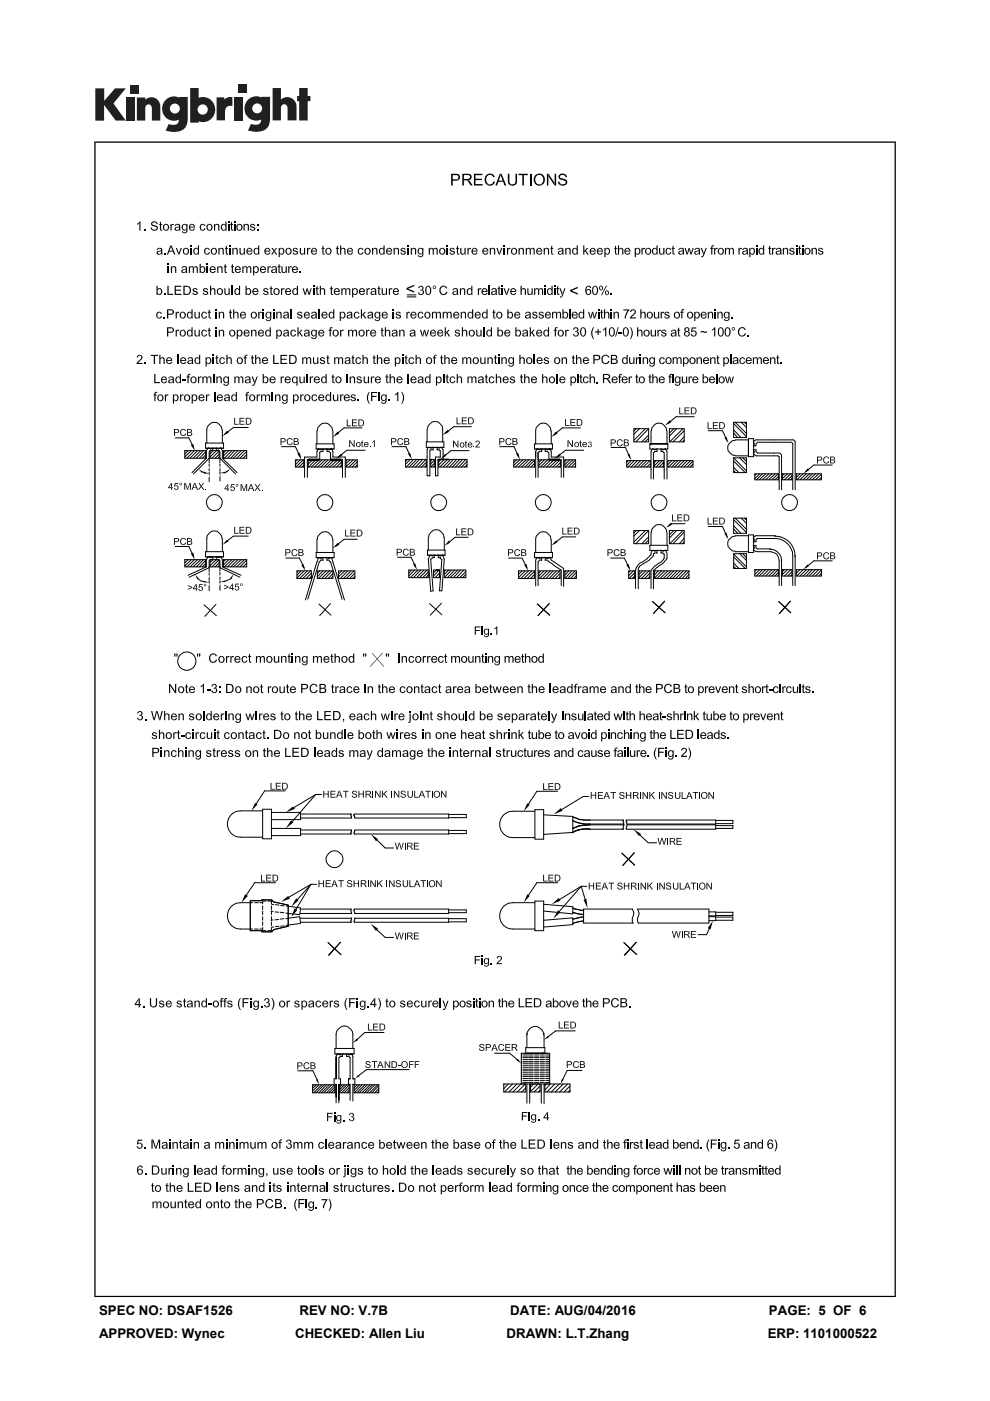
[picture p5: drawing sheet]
<svg xmlns="http://www.w3.org/2000/svg" width="210mm" height="297mm" viewBox="0 0 210 297" stroke-linecap="round" stroke-linejoin="round" font-family="sans-serif">
<defs><g id="words">
<g font-size="2.8">
<text x="21" y="278.7">SPEC NO: DSAF1526</text>
<text x="63.5" y="278.7">REV NO: V.7B</text>
<text x="108.2" y="278.7">DATE: AUG/04/2016</text>
<text x="163.1" y="278.7">PAGE: 5 OF 6</text>
<text x="21" y="283.6">APPROVED: Wynec</text>
<text x="62.6" y="283.6">CHECKED: Allen Liu</text>
<text x="107.5" y="283.6">DRAWN: L.T.Zhang</text>
<text x="162.8" y="283.6">ERP: 1101000522</text>
</g>
</g></defs>
<g fill="#231f20">
<path d="M20.2 18.7h1.9v2.7l2.3-2.7h2.3l-2.6 3.2 2.6 3.7h-2.2l-2.4-3.3v3.3h-1.9z"/>
<path d="M26.7 20.7h1.8v4.9h-1.8z"/>
<path d="M49.6 20.7h1.8v4.9h-1.8z"/>
<path d="M27.6 18h1.8v1.8h-1.8z"/>
<path d="M50.6 17.9h1.8v1.8h-1.8z"/>
<path d="M29 20.7h1.8v.4a1.9 1.9 0 0 1 2.2-.3 1.9 1.9 0 0 1 1 2v2.8h-1.8v-2.7a.7 .7 0 0 0-.7-.8 .7 .7 0 0 0-.7 .8v2.7h-1.8z"/>
<path d="M45.9 20.6h1.7v.5a2.02 2.02 0 0 1 1.7-.5v1.9h-.2a1.12 1.12 0 0 0-1.4 1.3v1.7h-1.8z"/>
<path d="M57.8 18.7h1.8v2.4a1.98 1.98 0 0 1 2.2-.3 1.98 1.98 0 0 1 1.1 2v2.7h-1.9v-2.6a.7 .7 0 0 0-.7-.8 .7 .7 0 0 0-.7 .8v2.6h-1.8z"/>
<path d="M63.5 18.7h1.8v1.6h.5v1.1h-.5v4.1h-1.8v-4.1h-.5v-1.1h.5z"/>
<path d="M40.3 18.7v7.3h1.8v-.3a2.63 2.63 0 0 0 3.5-2.5 2.63 2.63 0 0 0-3.5-2.5v-2zM41.9 23.2a1.1 1.1 0 0 1 2.2 0 1.1 1.1 0 0 1-2.2 0z"/>
<path d="M35.3 21a2.56 2.56 0 0 0-.6 3.3 2.56 2.56 0 0 0 3.2 1.1 1.09 1.09 0 0 1-1.5 1.1l-.6-.2-.7 1.4a5.3 5.3 0 0 0 3.8-.2 2.69 2.69 0 0 0 .9-2.4v-4.5h-1.8v.1l-.8-.2a2.44 2.44 0 0 0-1.9 .5zM36 23a1.06 1.06 0 0 1 2.1 0 1.06 1.06 0 0 1-2.1 0z"/>
<path d="M52.8 21a2.56 2.56 0 0 0-.6 3.3 2.56 2.56 0 0 0 3.2 1 1.09 1.09 0 0 1-1.5 1.1l-.7-.1-.6 1.4a5.3 5.3 0 0 0 3.7-.3 2.69 2.69 0 0 0 1-2.3v-4.6h-1.8v.2l-.9-.3a2.44 2.44 0 0 0-1.8 .6zM53.5 23a1.06 1.06 0 0 1 2.1 0 1.06 1.06 0 0 1-2.1 0z"/>
</g>
<g fill="#000">
<path d="M95.7 36.8l1.3 .1 .4 .2h-1.4v.9l1.4 .1-.5 .2h-.9v1h-.3zM96.6 37.1h.8l.2 .4-.2 .6-1.4-.1h1l.2-.3-.2-.5zM98.1 36.8l1.4 .1 .4 .2h-1.5v.8l1.5 .1-.6 .2h-.9v1.1h-.3zM98.8 38.2l.7 .1 .7 1h-.4l-.6-.9zM99.2 37.1h.7l.1 .3-.1 .6-1.5-.1h1.1l.2-.2-.2-.5zM100.5 36.8h1.8v.3h-1.5v.8h1.4v.3h-1.4v.8h1.6v.3h-1.9zM103 37.2a1.16 1.16 0 0 1 1.6-.2l-.6 .1a1.02 1.02 0 0 0-.9 1 1.02 1.02 0 0 0 .8 1h-.7a1.53 1.53 0 0 1-.2-1.9zM103.2 39.1h.7a.71 .71 0 0 0 .8-.6h.3a1.1 1.1 0 0 1-1.8 .6zM104 37.1h.7l.2 .4-.3 .1-.1-.3zM106 36.8h.4l-.6 1.5 .9 .3h-1l-.3 .7h-.3zM106.4 36.8l1 2.5h-.4l-.3-.7-.9-.3h.8l-.4-1.2zM107.7 36.8h.3v1.6a.59 .59 0 0 0 .7 .7h-.8l-.1-.3z"/>
<path d="M109.3 36.8h.4a3.6 3.6 0 0 1-.3 2.3 1.13 1.13 0 0 1-1.5 0h.8a.62 .62 0 0 0 .6-.8zM110 36.8h1.9v.3h-.8v2.2h-.3v-2.2h-.8zM113.6 37.1h.8a1.01 1.01 0 0 0-.9 1 1.01 1.01 0 0 0 .9 1h.8a1.27 1.27 0 0 1-1.8-.2 1.27 1.27 0 0 1 .2-1.8zM113.6 37.1l.1-.1a1.28 1.28 0 0 1 1.7 .3 1.28 1.28 0 0 1-.2 1.8h-.8a1.02 1.02 0 0 0 .8-1 1.02 1.02 0 0 0-.8-1zM116.3 36.8l1.3 2v.5l-1.3-1.9zM118.3 38.5l.4 .1a.63 .63 0 0 0 .7 .5h-.8zM118.5 37.2a1.09 1.09 0 0 1 1.6-.1l-1.2 .1-.1 .4 .2 .2a1.1 1.1 0 0 1 1.3 1 1.11 1.11 0 0 1-1.7 .3h.8a.44 .44 0 0 0 .5-.2 .44 .44 0 0 0 0-.5 1.68 1.68 0 0 1-1.5-.9zM119.3 37.1h.8l.1 .4-.3 .1-.1-.3zM29.1 47.4h.5l-.5 .3zM29.2 47.4l.6-.5v2h-.2v-1.5zM30.6 48.6h.2v.3h-.2zM32 48.3h.2l.1 .3 .5 .1h-.7z"/>
<path d="M32.1 47.2a.85 .85 0 0 1 1.2-.1l-.9 .1-.1 .3 1.1 .6a.74 .74 0 0 1-.4 .8 .74 .74 0 0 1-.9-.2h.8l.3-.3a.86 .86 0 0 0-.9-.5l-.2-.2zM32.7 47.1h.6l.1 .4h-.2l-.1-.2zM33.3 52.7h.5l-.3 .3h-.3zM33.4 53.3h.8l-.7 .1v.3l.7 .1a.53 .53 0 0 1-.6 .2 .53 .53 0 0 1-.4-.5zM33.4 52.7a.63 .63 0 0 1 .7-.1 .63 .63 0 0 1 .3 .7l.1 .7h-.3v-.2h-.3l.2-.1 .1-.4h-.8l.8-.2-.1-.3zM33.7 53.8h.5zM33.9 47.1l.3-.1v.5h.2v.2h-.2v.9l.1 .1h-.4v-1h-.2v-.2h.2zM33.9 48.7h.5v.2h-.4zM34.7 47.7h.5a.56 .56 0 0 0-.4 .5 .56 .56 0 0 0 .4 .5h-.5a.9 .9 0 0 1 0-1zM34.9 53.7h.2v.3h-.2zM34.7 47.7a.74 .74 0 0 1 1.2 .2 .74 .74 0 0 1-.7 1l-.5-.2h.5a.55 .55 0 0 0 .4-.5 .55 .55 0 0 0-.4-.5zM35.6 56.5h.2v1.4h-.2z"/>
<path d="M35.6 55.9h.2v.3h-.2zM36.2 47.5h.2v.2h.3l-.3 .3v.9h-.2zM36.1 52h.3l-.5 1.2 .8 .2h-.8l-.2 .6h-.3zM36.4 52l.8 2h-.3l-.2-.6-.8-.2h.7a1.11 1.11 0 0 1-.2-1.2zM36.2 56.5l.5 .2-.2 .2v1h-.3zM36.5 56.6h.4zM36.5 47.5h.4l-.1 .3-.4-.1zM36.5 56.6a.5 .5 0 0 1 .6-.1 .5 .5 0 0 1 .3 .5v.9h-.3v-1.1zM37.2 47.6l.5 .1-.4 .2h-.2zM37.2 48.2h.8l-.7 .2v.2l.7 .2a.53 .53 0 0 1-.6 .1 .53 .53 0 0 1-.4-.5zM37.3 52.6h.2l.4 1.1-.1 .3zM37.2 47.6a.63 .63 0 0 1 .7-.1 .63 .63 0 0 1 .3 .7l.1 .7h-.2l-.1-.2h-.3l.2-.1 .1-.4h-.8l.8-.2v-.2z"/>
<path d="M37.5 48.7h.5zM38.6 49l.5 .3h-.4zM38.3 52.6h.3l-.6 1.4h-.2zM38.6 56.6h.5l-.4 .3h-.2zM38.6 57.2h.8l-.6 .1-.1 .2 .7 .2a.53 .53 0 0 1-.6 .2 .53 .53 0 0 1-.3-.5zM38.7 47.6l.5 .1a.54 .54 0 0 0-.4 .5 .54 .54 0 0 0 .4 .5h.6l-.6 .2a.75 .75 0 0 1-.6-.5 .75 .75 0 0 1 .1-.8zM39 52.7h.4a.56 .56 0 0 0-.4 .6 .56 .56 0 0 0 .4 .5h-.4a.9 .9 0 0 1 0-1.1zM38.6 56.6a.63 .63 0 0 1 .8-.1 .63 .63 0 0 1 .3 .7v.7h-.2l-.1-.2h-.3l.2-.1 .1-.4-.7-.1 .7-.1v-.3zM38.7 47.6a.55 .55 0 0 1 .8 .1zM39 57.7h.4zM39 52.7a.74 .74 0 0 1 1.1 .3 .74 .74 0 0 1-.7 1l-.4-.2h.4a.55 .55 0 0 0 .5-.5 .55 .55 0 0 0-.5-.6zM38.6 49.3l.8-.1 .1-.5h.3a.65 .65 0 0 1-.4 .7 .65 .65 0 0 1-.8-.1z"/>
<path d="M39.3 47.7l.5-.2v1.2h-.6a.57 .57 0 0 0 .3-.5 .57 .57 0 0 0-.2-.5zM40.2 47.7h.5h-.2l-.2 .4h1.1v.1l-1.1 .1 .1 .2 .3 .2h-.5a.89 .89 0 0 1 0-1zM40.1 56.5l.4 .2-.2 .3v.9h-.2zM40.3 56.6h.3zM40.4 52.6h.2v1.4h-.2zM40.4 52h.2v.3h-.2zM40.3 56.6a.47 .47 0 0 1 .8 .1zM40.2 47.7a.64 .64 0 0 1 .7-.2 .64 .64 0 0 1 .5 .6h-1.1h.8l-.2-.4zM40.2 48.7h.7l.2-.3 .2 .1a.67 .67 0 0 1-1.1 .2zM40.8 56.7l.7-.1-.3 .3-.1 1h-.2zM41.2 56.6a.45 .45 0 0 1 .5-.1 .45 .45 0 0 1 .3 .4v1h-.3v-1.1zM41.3 52.6l.3-.1 .4 .2h-.4a.57 .57 0 0 0-.4 .6 .57 .57 0 0 0 .4 .5h-.4a.88 .88 0 0 1 .1-1.2z"/>
<path d="M41.2 53.8h.8a.5 .5 0 0 1-.8 0zM42 52h.2v2l-.5-.2a.59 .59 0 0 0 .3-.6 .59 .59 0 0 0-.4-.5h.4zM42.3 55.9h.3v.7h.3a.61 .61 0 0 0-.1 1.1l-.5 .2zM42.6 57.7h.3zM42.6 56.6l.4-.2a.69 .69 0 0 1 .5 .9 .69 .69 0 0 1-.9 .5l.3-.1a.57 .57 0 0 0 .4-.5 .57 .57 0 0 0-.4-.6zM42.6 47.6l.5-.1 .3 .1-.4 .1a.59 .59 0 0 0-.3 .9l.3 .1h-.5a.88 .88 0 0 1 .1-1.1zM42.5 48.7h.7l.1-.3h.3a.61 .61 0 0 1-.4 .5 .61 .61 0 0 1-.7-.2zM43 47.7l.4-.1 .2 .3h-.3zM43.9 56.5h.2v1.4h-.2zM43.9 55.9h.2v.3h-.2zM43.6 52.6l.4-.1 .4 .2h-.5a.59 .59 0 0 0-.2 1l.2 .1h-.4a.88 .88 0 0 1 .1-1.2zM44 47.7h.4a.56 .56 0 0 0-.4 .5 .56 .56 0 0 0 .4 .5h-.4a.9 .9 0 0 1 0-1z"/>
<path d="M43.5 53.8h.6l.2-.3h.2a.61 .61 0 0 1-.4 .5 .61 .61 0 0 1-.6-.2zM43.9 52.7h.5l.1 .3h-.2zM44 47.7a.74 .74 0 0 1 1.1 .2 .74 .74 0 0 1-.7 1l-.4-.2h.4a.55 .55 0 0 0 .5-.5 .55 .55 0 0 0-.5-.5zM44.6 56.6h.5l-.2 .1-.2 .3h1.1v.2h-1.1l.1 .3 .3 .2h-.5a.89 .89 0 0 1 0-1.1zM44.9 52.7h.4a.56 .56 0 0 0-.4 .6 .56 .56 0 0 0 .5 .5h-.5a.9 .9 0 0 1 0-1.1zM44.6 56.6a.64 .64 0 0 1 .7-.1 .64 .64 0 0 1 .5 .5h-1.1h.8l-.2-.3zM44.9 52.7a.74 .74 0 0 1 1.2 .3 .74 .74 0 0 1-.7 1l-.5-.2h.5a.55 .55 0 0 0 .4-.5 .55 .55 0 0 0-.4-.6zM44.6 57.7h.7l.2-.3h.3a.67 .67 0 0 1-1.2 .3zM45.4 47.5l.4 .2-.2 .3v.9h-.2zM45.6 47.6l.4 .1zM45.7 47.6a.5 .5 0 0 1 .6-.1 .5 .5 0 0 1 .2 .5v.9h-.2v-1zM46.1 56.5l.4 .2-.2 .2v1h-.2z"/>
<path d="M46.3 56.6h.4zM46.3 52.6l.5 .2-.2 .3v.9h-.3zM46.6 52.7h.3zM46.3 56.6a.5 .5 0 0 1 .6-.1 .5 .5 0 0 1 .3 .5v.9h-.2v-1.1zM46.6 52.7a.5 .5 0 0 1 .6-.1 .5 .5 0 0 1 .3 .5v.9h-.3v-1.1zM47.1 47.6l.4-.1 .3 .2h-.4a.57 .57 0 0 0-.3 .5 .57 .57 0 0 0 .4 .5h-.5a.88 .88 0 0 1 .1-1.1zM47 48.7h.8a.5 .5 0 0 1-.8 0zM47.6 56.1l.3-.1v.5h.2v.1h-.2v.9l.1 .2h-.4v-1.1h-.1v-.1h.1zM47.8 47h.2v1.9l-.4-.2a.59 .59 0 0 0 .2-.5 .59 .59 0 0 0-.4-.5h.4zM47.6 57.7h.5v.2l-.3-.1zM47.9 52.2l.2-.1v.5h.3v.2h-.3v.8l.2 .2h-.4v-1h-.2v-.2h.2zM48.4 47.5h.2v1.4h-.2z"/>
<path d="M48.4 47h.2v.2h-.2zM47.9 53.8h.5v.2l-.4-.1zM48.6 52.6h.2v1.4h-.2zM48.6 52h.2v.3h-.2zM49 47.1l.2-.1v.5h.3v.2h-.3v.9l.2 .1h-.4v-1h-.2v-.2h.2zM49.2 56.1l.2-.1v.5h.2v.1h-.2v.9l.1 .2h-.3v-1.1h-.2v-.1h.2zM49 48.7h.5v.2h-.4zM49.3 52.6l.4 .2-.2 .3v.9h-.2zM49.5 52.7h.4zM49.6 47.5h.3v1.4h-.3zM49.6 47h.3v.2h-.3zM49.2 57.7h.4l.1 .2-.4-.1z"/>
<path d="M49.6 52.7a.5 .5 0 0 1 .5-.1 .5 .5 0 0 1 .3 .5v.9h-.2v-1.1zM50 56.6h.5l-.3 .1-.1 .3h1v.2h-1.1l.1 .3 .4 .2h-.5a.89 .89 0 0 1 0-1.1zM50.3 47.7h.4a.56 .56 0 0 0-.3 .5 .56 .56 0 0 0 .4 .5h-.5a.9 .9 0 0 1 0-1zM50 56.6a.64 .64 0 0 1 .7-.1 .64 .64 0 0 1 .4 .5h-1h.7l-.2-.3zM50.3 47.7a.74 .74 0 0 1 1.2 .2 .74 .74 0 0 1-.7 1l-.5-.2h.5a.55 .55 0 0 0 .4-.5 .55 .55 0 0 0-.4-.5zM50 57.7h.6l.2-.3h.3a.67 .67 0 0 1-1.1 .3zM50.8 52.6h.2l.1 1.1 .6 .2-.6 .1-.2-.2zM51.3 53.8h.4zM51.4 56.5l.4 .2-.2 .3v.9h-.2zM51.6 56.6h.4zM51.7 47.5l.4 .2-.2 .3v.9h-.2zM51.9 47.6l.4 .1z"/>
<path d="M51.7 52.6h.2v1.4l-.4-.3 .2-.2zM51.7 56.6a.47 .47 0 0 1 .7 .1zM51.9 47.6a.5 .5 0 0 1 .6-.1 .5 .5 0 0 1 .3 .5v.9h-.2l-.1-1zM52.4 52.7h.5l-.2 .1-.2 .3 1 .1v.1h-1l.1 .3 .3 .2h-.5a.89 .89 0 0 1 0-1.1zM52.1 56.7l.7-.1-.3 .3v1h-.3zM52.5 56.6a.45 .45 0 0 1 .5-.1 .45 .45 0 0 1 .3 .4v1h-.2v-1.1zM52.4 52.7a.64 .64 0 0 1 .7-.1 .64 .64 0 0 1 .4 .6l-1-.1h.8l-.2-.3zM53.1 47.6l.5 .1-.3 .1v.1l.7 .3 .2 .2a.62 .62 0 0 1-1.1 .3l.8-.1-.1-.2a.57 .57 0 0 1-.7-.8zM53 48.5l.2-.1 .4 .3h-.5zM52.4 53.8h.7l.2-.3 .2 .1a.67 .67 0 0 1-1.1 .2zM53.1 47.6a.61 .61 0 0 1 1 .3zM53.7 56.5l.4 .2a.6 .6 0 0 0 .2 1h-.4v.7h-.2z"/>
<path d="M53.9 56.6h.4zM54 56.6l.4-.2a.77 .77 0 0 1 .5 .8 .77 .77 0 0 1-.5 .7l-.5-.2h.4a.57 .57 0 0 0 .4-.5 .57 .57 0 0 0-.4-.6zM54 52.6l.4-.1 .4 .2h-.4a.57 .57 0 0 0-.4 .6 .57 .57 0 0 0 .4 .5h-.5a.88 .88 0 0 1 .1-1.2zM53.9 53.8h.9a.5 .5 0 0 1-.9 0zM54.5 48.6h.3v.3h-.3zM54.5 47.5h.3v.3h-.3zM54.8 52h.2v2l-.5-.2a.59 .59 0 0 0 .3-.6 .59 .59 0 0 0-.4-.5h.4zM55.3 56.6h.5l-.2 .1-.2 .3h1v.2h-1v.3l.4 .2h-.5a.89 .89 0 0 1 0-1.1zM55.3 56.6a.64 .64 0 0 1 .7-.1 .64 .64 0 0 1 .4 .5h-1h.8l-.2-.3zM55.3 57.7h.7l.2-.3h.2a.67 .67 0 0 1-1.1 .3zM56.2 52.7h.5l-.2 .1-.2 .3 1.1 .1v.1h-1.1l.1 .3 .3 .2h-.5a.89 .89 0 0 1 0-1.1zM56.2 52.7a.64 .64 0 0 1 .7-.1 .64 .64 0 0 1 .5 .6l-1.1-.1h.8l-.2-.3z"/>
<path d="M56.7 56.5h.2v.2h.3l-.2 .3v.9h-.3zM56.2 53.8h.7l.2-.3 .2 .1a.67 .67 0 0 1-1.1 .2zM57.1 56.5h.4l-.1 .2h-.5zM57.6 56.6h.5l-.3 .3h-.3zM57.7 57.2h.8l-.7 .1v.2l.7 .2a.53 .53 0 0 1-.6 .2 .53 .53 0 0 1-.4-.5zM57.5 52.6h.3l1 1.4h-.3zM58 53.2l.2 .2-.4 .6h-.3zM57.7 56.6a.63 .63 0 0 1 .7-.1 .63 .63 0 0 1 .3 .7l.1 .7h-.3v-.2h-.3l.2-.1 .1-.4-.8-.1 .8-.1-.1-.3zM58 57.7h.5zM58.5 52.6h.3l-.5 .6-.1-.1zM59.1 56.1l.2-.1v.5h.2v.1h-.2v.9l.1 .2h-.3v-1.1h-.2v-.1h.2zM59.1 52.6l.5 .2a.6 .6 0 0 0 .1 1h-.4v.7h-.2z"/>
<path d="M59.4 52.7h.3zM59.1 57.7h.4l.1 .2-.4-.1zM59.4 52.7l.4-.2a.77 .77 0 0 1 .5 .8 .77 .77 0 0 1-.5 .7l-.5-.2h.4a.57 .57 0 0 0 .4-.5 .57 .57 0 0 0-.4-.6zM59.7 56.5h.2l.1 1.1 .5 .1-.5 .2-.2-.2zM60.2 57.7h.4zM60.7 52.7h.4a.56 .56 0 0 0-.3 .6 .56 .56 0 0 0 .4 .5h-.5a.9 .9 0 0 1 0-1.1zM60.6 56.5h.2v1.4l-.4-.3 .2-.2zM60.7 52.7a.74 .74 0 0 1 1.2 .3 .74 .74 0 0 1-.7 1l-.5-.2h.5a.55 .55 0 0 0 .4-.5 .55 .55 0 0 0-.4-.6zM61.1 56.5h.2v.2h.3l-.2 .3v.9h-.3zM61.5 56.5h.4l-.1 .2h-.5zM62.1 56.6h.5l-.3 .1-.1 .3h1v.2h-1v.3l.4 .2h-.5a.89 .89 0 0 1 0-1.1zM62.2 52.7h.4l-.3 .2 .1 .1 .6 .2 .2 .3a.62 .62 0 0 1-1 .3l.7-.1v-.3a.57 .57 0 0 1-.7-.7z"/>
<path d="M62.1 53.6l.2-.1 .4 .3h-.5zM62.1 56.6a.64 .64 0 0 1 .7-.1 .64 .64 0 0 1 .4 .5h-1h.7l-.2-.3zM62.2 52.7a.61 .61 0 0 1 1 .2zM62.1 57.7h.6l.2-.3h.3a.67 .67 0 0 1-1.1 .3zM63.5 57.6h.3v.3h-.3zM63.6 52.6h.2l.1 1.1 .5 .2-.5 .1-.3-.2zM64.1 53.8h.4zM64.5 52.6h.2v1.4l-.4-.3 .2-.2zM65.1 52.6h.2v.2h.3l-.2 .3v.9h-.3zM65.5 52.6h.4l-.1 .2h-.5zM66.2 52.7h.4l-.2 .1-.2 .3 1.1 .1v.1h-1.1l.1 .3 .3 .2h-.5a.89 .89 0 0 1 .1-1.1zM66.2 52.7a.64 .64 0 0 1 .6-.1 .64 .64 0 0 1 .5 .6l-1.1-.1h.8l-.2-.3z"/>
<path d="M66.1 53.8h.7l.2-.3 .3 .1a.67 .67 0 0 1-1.2 .2zM68.4 52.2l.2-.1v.5h.3v.2h-.3v.8l.1 .2h-.3v-1h-.2v-.2h.2zM68.4 53.8h.5v.2l-.4-.1zM69.2 52.7h.4a.56 .56 0 0 0-.4 .6 .56 .56 0 0 0 .5 .5h-.5a.9 .9 0 0 1 0-1.1zM69.2 52.7a.74 .74 0 0 1 1.2 .3 .74 .74 0 0 1-.7 1l-.5-.2h.5a.55 .55 0 0 0 .4-.5 .55 .55 0 0 0-.4-.6zM71.4 52.2l.3-.1v.5h.2v.2h-.2v.8l.1 .2h-.4v-1h-.1v-.2h.1zM71.4 53.8h.5v.2l-.4-.1zM72.1 52h.3v.7h.4l-.4 .3v1h-.3zM72.4 52.7a.51 .51 0 0 1 .6-.1 .51 .51 0 0 1 .3 .5v.9h-.3v-1.1zM73.8 52.7h.4l-.2 .1-.2 .3 1.1 .1v.1h-1.1l.1 .3 .4 .2h-.5a.89 .89 0 0 1 0-1.1zM73.8 52.7a.64 .64 0 0 1 .7-.1 .64 .64 0 0 1 .4 .6l-1.1-.1h.8l-.2-.3zM73.8 53.8h.6l.2-.3 .3 .1a.67 .67 0 0 1-1.1 .2z"/>
<path d="M76.2 52.6l.4-.1 .4 .2h-.5a.59 .59 0 0 0-.2 1l.2 .1h-.4a.88 .88 0 0 1 .1-1.2zM76.1 53.8h.6l.2-.3h.2a.61 .61 0 0 1-.4 .5 .61 .61 0 0 1-.6-.2zM76.5 52.7h.5l.1 .3h-.3zM77.5 52.7h.4a.56 .56 0 0 0-.4 .6 .56 .56 0 0 0 .5 .5h-.5a.9 .9 0 0 1 0-1.1zM77.5 52.7a.74 .74 0 0 1 1.2 .3 .74 .74 0 0 1-.8 1l-.4-.2h.5a.55 .55 0 0 0 .4-.5 .55 .55 0 0 0-.4-.6zM78.9 52.6l.5 .2-.2 .3v.9h-.3zM79.2 52.7h.3zM79.2 52.7a.5 .5 0 0 1 .6-.1 .5 .5 0 0 1 .3 .5v.9h-.3v-1.1zM80.6 52.6l.4-.1 .3 .2h-.3a.57 .57 0 0 0-.4 .6 .57 .57 0 0 0 .4 .5h-.5a.88 .88 0 0 1 .1-1.2zM80.5 53.8h.9a.5 .5 0 0 1-.9 0zM81.3 52h.3v2l-.5-.2a.59 .59 0 0 0 .3-.6 .59 .59 0 0 0-.4-.5h.3zM82.1 52.7h.4l-.2 .1-.2 .3 1.1 .1v.1h-1.1l.1 .3 .4 .2h-.5a.89 .89 0 0 1 0-1.1z"/>
<path d="M82.1 52.7a.64 .64 0 0 1 .7-.1 .64 .64 0 0 1 .4 .6l-1.1-.1h.8l-.2-.3zM82.1 53.8h.6l.2-.3 .3 .1a.67 .67 0 0 1-1.1 .2zM83.5 52.6l.4 .2-.2 .3v.9h-.2zM83.7 52.7h.4zM83.8 52.7a.5 .5 0 0 1 .6-.1 .5 .5 0 0 1 .2 .5v.9h-.2v-1.1zM85 52.7h.5l-.3 .2v.1l.7 .2 .2 .3a.62 .62 0 0 1-1.1 .3l.8-.1-.1-.3a.57 .57 0 0 1-.7-.7zM84.9 53.6l.3-.1 .3 .3h-.5zM85.1 52.7a.61 .61 0 0 1 .9 .2zM86.5 52.6h.2v1.4h-.2zM86.5 52h.2v.3h-.2zM87.1 52.6l.5 .2-.2 .3v.9h-.3zM87.4 52.7h.3z"/>
<path d="M87.4 52.7a.5 .5 0 0 1 .6-.1 .5 .5 0 0 1 .3 .5v.9h-.3v-1.1zM88.6 54.1l.6 .2-.5 .1zM88.8 52.7h.4a.54 .54 0 0 0-.4 .6 .54 .54 0 0 0 .4 .5h.6l-.6 .2a.75 .75 0 0 1-.6-.5 .75 .75 0 0 1 .2-.8zM88.8 52.7a.55 .55 0 0 1 .8 0zM88.7 54.4l.7-.1 .2-.5h.2a.65 .65 0 0 1-.3 .7 .65 .65 0 0 1-.8-.1zM89.3 52.7l.5-.1v1.2h-.6a.57 .57 0 0 0 .4-.5 .57 .57 0 0 0-.3-.6zM90.9 52.6l.5 .2-.2 .3v.9h-.3zM91.2 52.7h.3zM91.2 52.7a.47 .47 0 0 1 .8 .1zM91.7 52.8l.7-.1-.4 .3v1h-.2zM92 52.7a.45 .45 0 0 1 .6-.1 .45 .45 0 0 1 .2 .4v1h-.2v-1.1zM93.3 52.7h.4a.56 .56 0 0 0-.3 .6 .56 .56 0 0 0 .4 .5h-.5a.9 .9 0 0 1 0-1.1z"/>
<path d="M93.3 52.7a.74 .74 0 0 1 1.2 .3 .74 .74 0 0 1-.7 1l-.5-.2h.5a.55 .55 0 0 0 .4-.5 .55 .55 0 0 0-.4-.6zM94.7 52.6h.3v1.4h-.3zM94.7 52h.3v.3h-.3zM95.4 52.7h.5l-.3 .2v.1l.7 .2 .2 .3a.62 .62 0 0 1-1.1 .3l.8-.1v-.3a.57 .57 0 0 1-.8-.7zM95.3 53.6l.3-.1 .3 .3h-.5zM95.5 52.7a.61 .61 0 0 1 .9 .2zM96.9 52.2l.2-.1v.5h.3v.2h-.3v.8l.2 .2h-.4v-1h-.2v-.2h.2zM96.9 53.8h.5v.2l-.4-.1zM97.6 52.6h.3l.1 1.1 .5 .2-.6 .1-.2-.2zM98.1 53.8h.4zM98.5 52.6h.3v1.4l-.4-.3 .1-.2zM99.1 52.6h.3v.2h.3l-.3 .3v.9h-.3z"/>
<path d="M99.5 52.6h.4l-.1 .2h-.4zM100.2 52.7h.5l-.3 .1-.1 .3 1 .1v.1h-1.1l.1 .3 .4 .2h-.5a.89 .89 0 0 1 0-1.1zM100.2 52.7a.64 .64 0 0 1 .7-.1 .64 .64 0 0 1 .4 .6l-1-.1h.7l-.2-.3zM100.2 53.8h.6l.2-.3 .3 .1a.67 .67 0 0 1-1.1 .2zM102.5 52.7h.4l-.2 .1-.2 .3 1.1 .1v.1h-1.1l.1 .3 .4 .2h-.5a.89 .89 0 0 1 0-1.1zM102.5 52.7a.64 .64 0 0 1 .7-.1 .64 .64 0 0 1 .4 .6l-1.1-.1h.8l-.2-.3zM102.5 53.8h.6l.2-.3 .3 .1a.67 .67 0 0 1-1.1 .2zM103.9 52.6l.4 .2-.2 .3v.9h-.2zM104.1 52.7h.4zM104.2 52.7a.5 .5 0 0 1 .6-.1 .5 .5 0 0 1 .2 .5v.9h-.2v-1.1zM105.3 52.6h.2l.4 1.1-.1 .3zM106.3 52.6h.3l-.6 1.4h-.2z"/>
<path d="M106.9 52.6h.2v1.4h-.2zM106.9 52h.2v.3h-.2zM107.5 52.6h.2v.2h.3l-.2 .3v.9h-.3zM107.9 52.6h.4l-.1 .2h-.5zM108.6 52.7h.4a.56 .56 0 0 0-.4 .6 .56 .56 0 0 0 .4 .5h-.4a.9 .9 0 0 1 0-1.1zM108.6 52.7a.74 .74 0 0 1 1.1 .3 .74 .74 0 0 1-.7 1l-.4-.2h.4a.55 .55 0 0 0 .5-.5 .55 .55 0 0 0-.5-.6zM110 52.6l.4 .2-.2 .3v.9h-.2zM110.2 52.7h.4zM110.3 52.7a.5 .5 0 0 1 .6-.1 .5 .5 0 0 1 .2 .5v.9h-.2v-1.1zM111.5 52.6l.4 .2-.1 .3-.1 .9h-.2zM111.8 52.7h.3zM111.8 52.7a.47 .47 0 0 1 .7 .1z"/>
<path d="M112.3 52.8l.6-.1-.3 .3v1h-.3zM112.6 52.7a.45 .45 0 0 1 .5-.1 .45 .45 0 0 1 .3 .4v1h-.2v-1.1zM113.9 52.7h.5l-.3 .1-.1 .3 1 .1v.1h-1v.3l.4 .2h-.5a.89 .89 0 0 1 0-1.1zM113.9 52.7a.64 .64 0 0 1 .7-.1 .64 .64 0 0 1 .4 .6l-1-.1h.8l-.2-.3zM113.9 53.8h.6l.3-.3 .2 .1a.67 .67 0 0 1-1.1 .2zM115.3 52.6l.5 .2-.2 .3v.9h-.3zM115.6 52.7h.3zM115.6 52.7a.5 .5 0 0 1 .6-.1 .5 .5 0 0 1 .3 .5v.9h-.3v-1.1zM116.9 52.2l.2-.1v.5h.3v.2h-.3v.8l.2 .2h-.4v-1h-.2v-.2h.2zM116.9 53.8h.5v.2l-.4-.1zM118.4 52.7h.5l-.3 .3h-.3zM118.4 53.3h.9l-.7 .1-.1 .3 .7 .1a.53 .53 0 0 1-.6 .2 .53 .53 0 0 1-.3-.5z"/>
<path d="M118.5 52.7a.63 .63 0 0 1 .7-.1 .63 .63 0 0 1 .3 .7l.1 .7h-.3v-.2h-.3l.2-.1 .1-.4h-.8l.8-.2-.1-.3zM118.8 53.8h.5zM119.9 52.6l.4 .2-.2 .3v.9h-.2zM120.1 52.7h.4zM120.2 52.7a.5 .5 0 0 1 .6-.1 .5 .5 0 0 1 .2 .5v.9h-.2v-1.1zM121.6 52.6l.4-.1 .3 .2h-.4a.57 .57 0 0 0-.3 .6 .57 .57 0 0 0 .4 .5h-.5a.88 .88 0 0 1 .1-1.2zM121.5 53.8h.8a.5 .5 0 0 1-.8 0zM122.3 52h.2v2l-.4-.2a.59 .59 0 0 0 .2-.6 .59 .59 0 0 0-.4-.5h.4zM123.7 52h.2v1.1l.2 .2-.2 .1v.6h-.2zM124.5 52.6h.3l-.5 .5 .6 .9h-.3l-.7-.9zM125.2 52.7h.5l-.2 .1-.2 .3 1.1 .1v.1h-1.1l.1 .3 .3 .2h-.5a.89 .89 0 0 1 0-1.1zM125.2 52.7a.64 .64 0 0 1 .7-.1 .64 .64 0 0 1 .5 .6l-1.1-.1h.8l-.2-.3z"/>
<path d="M125.2 53.8h.7l.2-.3 .3 .1a.67 .67 0 0 1-1.2 .2zM126.8 52.7h.4l-.2 .1-.2 .3 1.1 .1v.1h-1.1l.1 .3 .4 .2h-.5a.89 .89 0 0 1 0-1.1zM126.8 52.7a.64 .64 0 0 1 .7-.1 .64 .64 0 0 1 .4 .6l-1.1-.1h.8l-.2-.3zM126.8 53.8h.6l.2-.3 .3 .1a.67 .67 0 0 1-1.1 .2zM128.2 52.6l.4 .2a.6 .6 0 0 0 .2 1h-.4v.7h-.2zM128.4 52.7h.4zM128.5 52.7l.4-.2a.77 .77 0 0 1 .5 .8 .77 .77 0 0 1-.5 .7l-.5-.2h.4a.57 .57 0 0 0 .4-.5 .57 .57 0 0 0-.4-.6zM130.4 52.2l.3-.1v.5h.2v.2h-.2v.8l.1 .2h-.4v-1h-.1v-.2h.1zM130.4 53.8h.5v.2l-.3-.1zM131.1 52h.2v.7h.4l-.4 .3v1h-.2zM131.3 52.7a.51 .51 0 0 1 .6-.1 .51 .51 0 0 1 .3 .5v.9h-.2l-.1-1.1zM132.6 52.7h.5l-.2 .1-.2 .3 1 .1v.1h-1v.3l.4 .2h-.5a.89 .89 0 0 1 0-1.1z"/>
<path d="M132.6 52.7a.64 .64 0 0 1 .7-.1 .64 .64 0 0 1 .4 .6l-1-.1h.8l-.2-.3zM132.6 53.8h.6l.3-.3 .2 .1a.67 .67 0 0 1-1.1 .2zM134.6 52.6l.5 .2a.6 .6 0 0 0 .1 1h-.3v.7h-.3zM134.9 52.7h.3zM134.9 52.7l.5-.2a.77 .77 0 0 1 .5 .8 .77 .77 0 0 1-.6 .7l-.4-.2h.3a.57 .57 0 0 0 .4-.5 .57 .57 0 0 0-.4-.6zM136.1 52.6h.2v.2h.3l-.3 .3v.9h-.2zM136.4 52.6h.4l-.1 .2h-.4zM137 52.7h.4a.56 .56 0 0 0-.3 .6 .56 .56 0 0 0 .4 .5h-.5a.9 .9 0 0 1 0-1.1zM137 52.7a.74 .74 0 0 1 1.2 .3 .74 .74 0 0 1-.7 1l-.5-.2h.5a.55 .55 0 0 0 .4-.5 .55 .55 0 0 0-.4-.6zM138.5 52.6l.4-.1 .3 .2h-.3a.57 .57 0 0 0-.4 .6 .57 .57 0 0 0 .4 .5h-.5a.88 .88 0 0 1 .1-1.2zM138.4 53.8h.9a.5 .5 0 0 1-.9 0zM139.2 52h.3v2l-.5-.2a.59 .59 0 0 0 .3-.6 .59 .59 0 0 0-.4-.5h.3z"/>
<path d="M139.8 52.6h.2l.1 1.1 .5 .2-.5 .1-.3-.2zM140.3 53.8h.4zM140.7 52.6h.2v1.4l-.4-.3 .2-.2zM141.4 52.6l.5-.1 .3 .2h-.4a.59 .59 0 0 0-.3 1l.3 .1h-.5a.88 .88 0 0 1 .1-1.2zM141.3 53.8h.7l.1-.3h.3a.61 .61 0 0 1-.4 .5 .61 .61 0 0 1-.7-.2zM141.8 52.7h.4l.2 .3h-.3zM142.6 52.2l.3-.1v.5h.2v.2h-.2v.8l.1 .2h-.4v-1h-.1v-.2h.1zM142.6 53.8h.5v.2l-.4-.1zM144 52.7h.5l-.4 .3h-.2zM144 53.3h.8l-.6 .1-.1 .3 .7 .1a.53 .53 0 0 1-.6 .2 .53 .53 0 0 1-.3-.5zM144 52.7a.63 .63 0 0 1 .8-.1 .63 .63 0 0 1 .3 .7l.1 .7h-.3v-.2h-.3l.1-.1 .1-.4h-.7l.7-.2v-.3zM144.4 53.8h.5z"/>
<path d="M145.2 52.6h.3l.3 1.1-.2 .3zM146.1 52.6h.2l-.4 1.4h-.3zM146.3 52.6l.3 1.1-.2 .3-.2-1.1zM146.9 52.6h.2l-.4 1.4h-.3zM147.4 52.7h.5l-.4 .3h-.2zM147.4 53.3h.8l-.6 .1-.1 .3 .7 .1a.53 .53 0 0 1-.6 .2 .53 .53 0 0 1-.3-.5zM147.4 52.7a.63 .63 0 0 1 .7-.1 .63 .63 0 0 1 .4 .7v.7h-.2l-.1-.2h-.3l.2-.1 .1-.4h-.7l.7-.2v-.3zM147.8 53.8h.4zM148.7 54.3h.5l-.2 .2h-.2zM148.6 52.6h.3l.4 1.1-.1 .3zM149.7 52.6h.2l-.6 1.7h-.4l.2-.1zM150.9 52.2h.4l-.2 .1v.3h.3v.2h-.3v1.2h-.2v-1.2h-.3v-.2h.3z"/>
<path d="M150.9 52.2l.6-.2-.1 .2zM151.5 52.6h.2v.2h.3l-.3 .3v.9h-.2zM151.8 52.6h.4v.2h-.5zM152.4 52.7h.4a.56 .56 0 0 0-.3 .6 .56 .56 0 0 0 .4 .5h-.5a.9 .9 0 0 1 0-1.1zM152.4 52.7a.74 .74 0 0 1 1.2 .3 .74 .74 0 0 1-.7 1l-.5-.2h.5a.55 .55 0 0 0 .4-.5 .55 .55 0 0 0-.4-.6zM153.8 52.6l.4 .2-.2 .3v.9h-.2zM154 52.7h.3zM154 52.7a.47 .47 0 0 1 .8 .1zM154.5 52.8l.7-.1-.3 .3-.1 1h-.2zM154.9 52.7a.45 .45 0 0 1 .5-.1 .45 .45 0 0 1 .3 .4v1h-.3v-1.1zM156.6 52.6h.2v.2h.3l-.2 .3v.9h-.3zM157 52.6h.4l-.1 .2h-.5z"/>
<path d="M157.5 52.7h.5l-.3 .3h-.3zM157.6 53.3h.8l-.7 .1v.3l.7 .1a.53 .53 0 0 1-.6 .2 .53 .53 0 0 1-.4-.5zM157.6 52.7a.63 .63 0 0 1 .7-.1 .63 .63 0 0 1 .3 .7l.1 .7h-.3v-.2h-.3l.2-.1 .1-.4h-.8l.8-.2-.1-.3zM157.9 53.8h.5zM158.9 52.6l.5 .2a.6 .6 0 0 0 .1 1h-.3v.7h-.3zM159.2 52.7h.3zM159.2 52.7l.5-.2a.77 .77 0 0 1 .5 .8 .77 .77 0 0 1-.6 .7l-.4-.2h.3a.57 .57 0 0 0 .4-.5 .57 .57 0 0 0-.4-.6zM160.4 52.6h.2v1.4h-.2zM160.4 52h.2v.3h-.2zM161.1 52.6l.4-.1 .4 .2h-.4a.57 .57 0 0 0-.4 .6 .57 .57 0 0 0 .4 .5h-.5a.88 .88 0 0 1 .1-1.2zM161 53.8h.9a.5 .5 0 0 1-.9 0zM161.9 52h.2v2l-.5-.2a.59 .59 0 0 0 .3-.6 .59 .59 0 0 0-.4-.5h.4z"/>
<path d="M163.1 52.2l.3-.1v.5h.2v.2h-.2v.8l.1 .2h-.4v-1h-.2v-.2h.2zM163.1 53.8h.5v.2l-.4-.1zM163.7 52.6h.3v.2h.3l-.3 .3v.9h-.3zM164.1 52.6h.4l-.1 .2h-.4zM164.7 52.7h.5l-.4 .3h-.2zM164.7 53.3h.8l-.7 .1v.3l.7 .1a.53 .53 0 0 1-.6 .2 .53 .53 0 0 1-.4-.5zM164.7 52.7a.63 .63 0 0 1 .7-.1 .63 .63 0 0 1 .3 .7l.1 .7h-.2l-.1-.2h-.3l.2-.1 .1-.4h-.8l.8-.2v-.3zM165.1 53.8h.4zM166 52.6l.5 .2-.2 .3v.9h-.3zM166.3 52.7h.3zM166.3 52.7a.5 .5 0 0 1 .6-.1 .5 .5 0 0 1 .3 .5v.9h-.3v-1.1zM167.5 52.7h.5l-.3 .2v.1l.6 .2 .2 .3a.62 .62 0 0 1-1 .3l.7-.1v-.3a.57 .57 0 0 1-.7-.7z"/>
<path d="M167.4 53.6l.2-.1 .4 .3h-.5zM167.5 52.7a.61 .61 0 0 1 1 .2zM168.8 52.6h.3v1.4h-.3zM168.8 52h.3v.3h-.3zM169.5 52.2l.2-.1v.5h.2v.2h-.2v.8l.1 .2h-.3v-1h-.2v-.2h.2zM169.5 53.8h.4l.1 .2-.4-.1zM170.1 52.6h.2v1.4h-.2zM170.1 52h.2v.3h-.2zM170.8 52.7h.4a.56 .56 0 0 0-.4 .6 .56 .56 0 0 0 .5 .5h-.5a.9 .9 0 0 1 0-1.1zM170.8 52.7a.74 .74 0 0 1 1.2 .3 .74 .74 0 0 1-.8 1l-.4-.2h.5a.55 .55 0 0 0 .4-.5 .55 .55 0 0 0-.4-.6zM172.1 52.6l.5 .2-.2 .3v.9h-.3zM172.4 52.7h.3z"/>
<path d="M172.4 52.7a.5 .5 0 0 1 .6-.1 .5 .5 0 0 1 .3 .5v.9h-.3v-1.1zM173.6 52.7h.4l-.2 .2v.1l.6 .2 .2 .3a.62 .62 0 0 1-1 .3l.7-.1v-.3a.57 .57 0 0 1-.7-.7zM173.5 53.6l.2-.1 .4 .3h-.5zM173.6 52.7a.61 .61 0 0 1 1 .2zM29.1 75.5l.5-.3 .5 .2-.7 .1-.2 .3h-.2zM29.6 75.4l.5 .1a.7 .7 0 0 1-.3 .9l-.5 .5h.9v.3h-1.2l.1-.4a1.51 1.51 0 0 0 .8-1.2zM30.6 76.9h.3v.3h-.3zM32.7 79.3h.3v1.7h.9v.2h-1.2zM33.2 60.6h.2v.7h.3a.61 .61 0 0 0 0 1l-.5 .2zM32 75.2h1.5v.3h-.6v1.7h-.3v-1.7h-.6zM33.4 62.3l.4 .1zM33.4 66.2l.5-.1 .3 .2h-.4a.59 .59 0 0 0-.3 1l.3 .1h-.5a.88 .88 0 0 1 .1-1.2z"/>
<path d="M33.5 61.2l.3-.1a.69 .69 0 0 1 .6 .8 .69 .69 0 0 1-.9 .5h.3a.57 .57 0 0 0 .4-.6 .57 .57 0 0 0-.4-.5zM33.8 75.2h.2v.7h.4l-.3 .3-.1 1h-.2zM33.3 67.4l.6-.1 .2-.3h.2a.61 .61 0 0 1-.4 .5 .61 .61 0 0 1-.6-.1zM33.8 66.3h.4l.1 .2-.2 .1zM34.3 80h.5l-.2 .1-.2 .3h1v.1l-1 .1v.3l.4 .2h-.5a.89 .89 0 0 1 0-1.1zM34.1 75.9a.51 .51 0 0 1 .5-.1 .51 .51 0 0 1 .3 .5v.9h-.2v-1.1zM34.7 67.3h.3v.2h-.3zM34.8 62.3h.3v.2h-.3zM34.3 80a.64 .64 0 0 1 .7-.2 .64 .64 0 0 1 .4 .6h-1h.8l-.2-.4zM35.4 75.9h.5l-.2 .1-.2 .3h1v.2h-1l.1 .3 .3 .2h-.5a.89 .89 0 0 1 0-1.1zM35.5 60.6h.3v1.7h.9v.2h-1.2zM35.8 80h.5l-.4 .3-.2-.1z"/>
<path d="M35.4 75.9a.64 .64 0 0 1 .7-.1 .64 .64 0 0 1 .4 .5h-1h.8l-.2-.3zM35.4 69.4h1.1l.3 .2h-1.1v.7h1.1l-.4 .2h-.7v.8h-.3zM35.4 65.6h1.1l.3 .2h-1.1v.7h1.1l-.4 .2h-.7v.8h-.3zM35.4 77h.7l.2-.3 .2 .1a.67 .67 0 0 1-1.1 .2zM35.8 80a.63 .63 0 0 1 .8-.1 .63 .63 0 0 1 .3 .6l.1 .7h-.3v-.1h-.3l.1-.2 .1-.4h-.7l.7-.2v-.2zM36.2 69.6h.6l.1 .3-.1 .4h-1.1h.8l.1-.2-.1-.4zM36.2 65.8h.6l.1 .3-.1 .4h-1.1l.8-.1 .1-.1-.1-.4zM37.3 69.9h.2v.2h.3l-.3 .3v.9h-.2zM37.3 66.1h.2v.2h.3l-.3 .3v.9h-.2zM37.6 75.2h.2v2h-.2zM37.4 79.9l.4-.1 .4 .2h-.4a.57 .57 0 0 0-.4 .5 .57 .57 0 0 0 .4 .6h-.4a.88 .88 0 0 1 0-1.2zM37.6 69.9l.4 .1-.1 .2-.4-.1z"/>
<path d="M37.6 66.1l.4 .1-.1 .2-.4-.1zM38.3 70.1h.4a.56 .56 0 0 0-.4 .6 .56 .56 0 0 0 .5 .5h-.5a.9 .9 0 0 1 0-1.1zM38.3 66.3h.4a.56 .56 0 0 0-.4 .5 .56 .56 0 0 0 .5 .6h-.5a.9 .9 0 0 1 0-1.1zM38.4 75.9h.5l-.3 .1-.1 .3h1v.2h-1.1l.1 .3 .4 .2h-.5a.89 .89 0 0 1 0-1.1zM38.2 79.3h.2v1.9l-.5-.1a.59 .59 0 0 0 .3-.6 .59 .59 0 0 0-.4-.5h.4zM37 60.6h1.4v.2h-1.1v.6h1.1v.2h-1.1v.7h1.2v.2h-1.5zM38.3 70.1a.74 .74 0 0 1 1.2 .3 .74 .74 0 0 1-.8 1l-.4-.2h.5a.55 .55 0 0 0 .4-.6 .55 .55 0 0 0-.4-.5zM38.3 66.3a.74 .74 0 0 1 1.2 .3 .74 .74 0 0 1-.8 1l-.4-.2h.5a.55 .55 0 0 0 .4-.6 .55 .55 0 0 0-.4-.5zM38.4 75.9a.64 .64 0 0 1 .7-.1 .64 .64 0 0 1 .4 .5h-1h.7l-.2-.3zM38.4 77h.6l.2-.3 .3 .1a.67 .67 0 0 1-1.1 .2zM38.9 60.6h1l.3 .2h-1v1.5h1l-.4 .2h-.9zM39.8 79.5h.4l-.2 .1v.2h.3v.2h-.3v1.2h-.2v-1.2h-.2v-.2h.2z"/>
<path d="M39.9 75.9h.5l-.4 .3h-.2zM39.9 76.5h.8l-.6 .1-.1 .3 .7 .1a.53 .53 0 0 1-.6 .2 .53 .53 0 0 1-.4-.5zM39.8 79.4l.6-.1-.1 .2zM39.9 70l.4-.1 .3 .2h-.4a.57 .57 0 0 0-.3 .5 .57 .57 0 0 0 .4 .6h-.5a.88 .88 0 0 1 .1-1.2zM39.9 66.2l.4-.1 .3 .2h-.4a.57 .57 0 0 0-.3 .5 .57 .57 0 0 0 .4 .6h-.5a.88 .88 0 0 1 .1-1.2zM39.6 60.8l.7 .1a1.26 1.26 0 0 1-.1 1.4h-1a.78 .78 0 0 0 1-.5 .78 .78 0 0 0-.6-1zM39.8 71.2h.8a.5 .5 0 0 1-.8 0zM39.8 67.4l.8-.1a.5 .5 0 0 1-.8 .1zM39.9 75.9a.63 .63 0 0 1 .7-.1 .63 .63 0 0 1 .3 .7l.1 .7h-.2l-.1-.2h-.3l.2-.1 .1-.4h-.8l.8-.2v-.3zM40.3 77h.4zM40.6 80h.4a.56 .56 0 0 0-.4 .6 .56 .56 0 0 0 .4 .5h-.4a.9 .9 0 0 1 0-1.1zM40.6 69.4h.2v1.9l-.4-.1a.59 .59 0 0 0 .2-.6 .59 .59 0 0 0-.4-.5h.4z"/>
<path d="M40.6 65.6h.2v1.9l-.4-.2a.59 .59 0 0 0 .2-.5 .59 .59 0 0 0-.4-.5h.4zM40.9 61.3h.5l-.3 .1v.1l.7 .3 .2 .3a.62 .62 0 0 1-1.1 .3l.8-.1-.1-.3a.57 .57 0 0 1-.7-.7zM40.8 62.1h.2l.4 .3h-.5zM40.6 80a.74 .74 0 0 1 1.2 .3 .74 .74 0 0 1-.8 1l-.4-.2h.4a.55 .55 0 0 0 .5-.6 .55 .55 0 0 0-.5-.5zM41 61.2a.61 .61 0 0 1 .9 .3zM41.2 69.9h.3l.1 1.2 .5 .1-.6 .1-.2-.2zM41.2 66.1h.3l.1 1.2 .5 .1-.6 .1-.2-.2zM41.5 75.8l.4-.1 .3 .2h-.3a.57 .57 0 0 0-.4 .6 .57 .57 0 0 0 .4 .5h-.5a.88 .88 0 0 1 .1-1.2zM41.8 71.2l.4-.1zM41.8 67.3h.4zM41.4 77h.8a.5 .5 0 0 1-.8 0zM42 79.8h.2v.2h.3l-.2 .3-.1 .9h-.2z"/>
<path d="M42.1 69.9h.3v1.4l-.4-.2 .1-.3zM42.1 66.1h.3v1.4l-.4-.2 .1-.3zM42.2 75.2h.3v2l-.5-.2a.59 .59 0 0 0 .2-.6 .59 .59 0 0 0-.3-.5h.3zM42.4 79.9h.4l-.1 .2-.5-.1zM43.1 61.3h.5l-.3 .1v.1l.7 .3 .2 .3a.62 .62 0 0 1-1.1 .3l.8-.1-.1-.3a.57 .57 0 0 1-.7-.7zM42.9 79.8l.5 .2-.2 .3v.9h-.3zM43.2 80h.3zM43 62.1h.2l.4 .3h-.5zM43 70l.4-.1 .4 .2h-.5a.59 .59 0 0 0-.2 1l.2 .1h-.4a.88 .88 0 0 1 .1-1.2zM43 66.2l.4-.1 .4 .2h-.5a.59 .59 0 0 0-.2 1l.2 .1h-.4a.88 .88 0 0 1 .1-1.2zM43.2 61.2a.61 .61 0 0 1 .9 .3zM43.2 79.9a.47 .47 0 0 1 .8 .1z"/>
<path d="M42.9 71.2l.6-.1 .2-.3h.2a.61 .61 0 0 1-.4 .5 .61 .61 0 0 1-.6-.1zM42.9 67.4l.6-.1 .2-.3h.2a.61 .61 0 0 1-.4 .5 .61 .61 0 0 1-.6-.1zM43.3 70.1h.5l.1 .2-.2 .1zM43.3 66.3h.5l.1 .2-.2 .1zM43.6 75.8l.5 .2a.6 .6 0 0 0 .1 1h-.4v.7h-.2zM43.9 75.9h.3zM43.7 80.1l.7-.1-.4 .2v1h-.2zM43.9 75.9l.4-.2a.77 .77 0 0 1 .5 .8 .77 .77 0 0 1-.5 .7l-.5-.2h.4a.57 .57 0 0 0 .4-.5 .57 .57 0 0 0-.4-.6zM44 80a.45 .45 0 0 1 .6-.2 .45 .45 0 0 1 .2 .5v.9h-.2v-1zM44.2 69.6l.3-.2v.5h.2v.2h-.2v.9l.1 .1h-.3l-.1-1h-.1v-.2h.1zM44.2 65.8l.3-.2v.5h.2v.2h-.2v.9l.1 .1h-.3l-.1-1h-.1v-.2h.1zM44.3 71.1h.4l.1 .2h-.4z"/>
<path d="M44.3 67.3h.4l.1 .2h-.4zM44.5 60.6h.3v.7h.4l-.4 .2v1h-.3zM45.1 75.8h.3v1.4h-.3zM45.1 75.2h.3v.3h-.3zM44.8 61.2a.51 .51 0 0 1 .6-.1 .51 .51 0 0 1 .3 .5v.9h-.3v-1zM45.2 79.3h.3v.3h-.3zM45.7 69.9h.3v1.4h-.3zM45.7 69.4h.3v.3h-.3zM45.7 66.1h.3v1.4h-.3zM45.7 65.6h.3v.3h-.3zM45.9 75.4l.2-.1v.5h.2v.2h-.2v.8l.1 .2h-.3v-1h-.2v-.2h.2zM45.9 79.8l.5 .2-.3 .3v.9h-.2z"/>
<path d="M46.1 80h.4zM46.2 61.3h.4a.56 .56 0 0 0-.4 .5 .56 .56 0 0 0 .4 .6h-.4a.9 .9 0 0 1 0-1.1zM45.9 77h.4l.1 .2-.4-.1zM46.2 79.9a.5 .5 0 0 1 .6-.1 .5 .5 0 0 1 .2 .6v.8h-.2v-1zM46.4 69.9l.5 .2-.2 .3-.1 .9h-.2zM46.4 66.1l.5 .2-.2 .3-.1 .9h-.2zM46.2 61.3a.74 .74 0 0 1 1.1 .3 .74 .74 0 0 1-.7 1l-.4-.2h.4a.55 .55 0 0 0 .5-.6 .55 .55 0 0 0-.5-.5zM46.7 70.1h.3zM46.7 66.3h.3zM46.7 70a.5 .5 0 0 1 .6-.1 .5 .5 0 0 1 .2 .6v.8h-.2v-1zM46.7 66.2a.5 .5 0 0 1 .6-.1 .5 .5 0 0 1 .2 .6v.8h-.2v-1zM46.8 75.8l.5-.1 .3 .2h-.4a.59 .59 0 0 0-.3 1l.2 .1h-.4a.88 .88 0 0 1 .1-1.2z"/>
<path d="M46.7 77h.6l.2-.3h.2a.61 .61 0 0 1-.4 .5 .61 .61 0 0 1-.6-.2zM47.5 80h.5a.54 .54 0 0 0-.4 .5 .54 .54 0 0 0 .4 .5h.6l-.6 .2a.75 .75 0 0 1-.6-.5 .75 .75 0 0 1 .1-.7zM47.2 75.9h.4l.1 .3h-.2zM47.6 61.1h.2l.1 1.2 .5 .1-.5 .1-.3-.2zM47.5 80a.55 .55 0 0 1 .8 0zM48 75.2h.3v.7h.3l-.3 .3v1h-.3zM48.1 62.4l.4-.1zM48.1 80l.5-.2v1.2h-.6a.57 .57 0 0 0 .4-.5 .57 .57 0 0 0-.3-.5zM48.3 75.9a.51 .51 0 0 1 .6-.1 .51 .51 0 0 1 .3 .5v.9h-.3v-1.1zM48.5 61.1h.2v1.4l-.4-.2 .2-.3zM48.8 70.1h.4a.56 .56 0 0 0-.4 .6 .56 .56 0 0 0 .5 .5h-.5a.9 .9 0 0 1 0-1.1zM48.7 65.8l.3-.2v.5h.2v.2h-.2v.9l.1 .1h-.4v-1h-.1v-.2h.1z"/>
<path d="M49.1 60.6h.2v1.9h-.2zM48.7 67.3h.5v.2h-.3zM48.8 70.1a.74 .74 0 0 1 1.2 .3 .74 .74 0 0 1-.8 1l-.4-.2h.5a.55 .55 0 0 0 .4-.6 .55 .55 0 0 0-.4-.5zM49.5 65.6h.2v.7h.4l-.4 .2v1h-.2zM49.7 79.8l.4 .2-.1 .3-.1 .9h-.2zM50 80h.3zM49.7 66.2a.51 .51 0 0 1 .6-.1 .51 .51 0 0 1 .3 .5v.9h-.2l-.1-1zM50 61.2l.4-.1 .3 .2h-.4a.57 .57 0 0 0-.4 .5 .57 .57 0 0 0 .4 .6h-.4a.88 .88 0 0 1 .1-1.2zM50 79.9a.47 .47 0 0 1 .7 .1zM50.4 75.9h.4a.56 .56 0 0 0-.4 .6 .56 .56 0 0 0 .5 .5h-.5a.9 .9 0 0 1 0-1.1zM50.2 69.9l.5 .2a.6 .6 0 0 0 .1 1.1h-.3v.7h-.3zM49.9 62.4l.8-.1a.5 .5 0 0 1-.8 .1z"/>
<path d="M50.5 70.1h.3zM50.5 80.1l.6-.1-.3 .2v1h-.3zM50.5 70l.4-.1a.77 .77 0 0 1 .5 .8 .77 .77 0 0 1-.5 .7l-.4-.2h.3a.57 .57 0 0 0 .4-.6 .57 .57 0 0 0-.4-.5zM50.4 75.9a.74 .74 0 0 1 1.2 .3 .74 .74 0 0 1-.7 1l-.5-.2h.5a.55 .55 0 0 0 .4-.5 .55 .55 0 0 0-.4-.6zM50.7 60.6h.2v1.9l-.5-.2a.59 .59 0 0 0 .3-.5 .59 .59 0 0 0-.4-.5h.4zM51.1 66.3h.5l-.3 .1-.1 .3h1v.1l-1.1 .1 .1 .2 .4 .3h-.5a.89 .89 0 0 1 0-1.1zM50.8 80a.45 .45 0 0 1 .5-.2 .45 .45 0 0 1 .3 .5v.9h-.2v-1zM51.1 66.3a.64 .64 0 0 1 .7-.2 .64 .64 0 0 1 .4 .6h-1h.7l-.2-.4zM51.8 70.1h.5l-.2 .1-.2 .3h1l.1 .1-1.1 .1 .1 .3 .3 .2h-.5a.89 .89 0 0 1 0-1.1zM51.9 75.4h.4l-.2 .1v.3h.3v.2h-.3v1.2h-.2v-1.2h-.2v-.2h.2zM51.1 67.4l.6-.1 .2-.2h.3a.67 .67 0 0 1-1.1 .3zM52.1 80h.5l-.4 .3-.2-.1z"/>
<path d="M51.9 75.4l.6-.2v.2zM52.1 60.6h.2v.7h.3a.61 .61 0 0 0 0 1l-.5 .2zM51.8 70.1a.64 .64 0 0 1 .7-.2 .64 .64 0 0 1 .4 .6h-1h.8l-.2-.4zM52.3 62.3l.4 .1zM52.1 80a.63 .63 0 0 1 .7-.1 .63 .63 0 0 1 .3 .6l.1 .7h-.2l-.1-.1h-.3l.2-.2 .1-.4h-.8l.8-.2v-.2zM52.4 61.2l.3-.1a.69 .69 0 0 1 .6 .8 .69 .69 0 0 1-.9 .5h.3a.57 .57 0 0 0 .4-.6 .57 .57 0 0 0-.4-.5zM51.8 71.2l.7-.1 .2-.2h.2a.67 .67 0 0 1-1.1 .3zM53.4 66.3h.4a.56 .56 0 0 0-.4 .5 .56 .56 0 0 0 .4 .6h-.4a.9 .9 0 0 1 0-1.1zM53.3 69.9l.4 .2-.2 .3v.9h-.2zM53.5 70.1h.4zM53.4 75.4l.2-.1v.5h.3v.2h-.3v.8l.2 .2h-.4v-1h-.2v-.2h.2zM53.4 79.8h.2l.4 1.2-.1 .2z"/>
<path d="M53.7 61.3h.5l-.3 .1-.1 .3h1v.1l-1 .1v.3l.4 .2h-.5a.89 .89 0 0 1 0-1.1zM53.4 66.3a.74 .74 0 0 1 1.1 .3 .74 .74 0 0 1-.7 1l-.4-.2h.4a.55 .55 0 0 0 .5-.6 .55 .55 0 0 0-.5-.5zM53.4 77h.5v.2l-.4-.1zM53.5 70a.5 .5 0 0 1 .6-.1 .5 .5 0 0 1 .3 .6v.8h-.2l-.1-1zM53.7 61.3a.64 .64 0 0 1 .7-.2 .64 .64 0 0 1 .4 .6h-1h.8l-.2-.4zM54.1 75.2h.2v.7h.4l-.3 .3-.1 1h-.2zM53.7 62.4l.6-.1 .3-.2h.2a.67 .67 0 0 1-1.1 .3zM54.4 79.8h.3l-.7 1.8h-.4l.2-.2zM54.4 75.9a.51 .51 0 0 1 .6-.1 .51 .51 0 0 1 .3 .5v.9h-.3v-1.1zM54.9 70.1h.5l-.3 .1-.1 .3h1v.1l-1 .1v.3l.4 .2h-.5a.89 .89 0 0 1 0-1.1zM54.8 66.1h.2v.2h.3l-.3 .3v.9h-.2zM55.1 66.1l.4 .1v.2l-.5-.1z"/>
<path d="M54.9 70.1a.64 .64 0 0 1 .7-.2 .64 .64 0 0 1 .4 .6h-1h.8l-.3-.4zM55.7 66.1h.3v1.4h-.3zM55.7 65.6h.3v.3h-.3zM55.7 75.9h.5l-.2 .1-.2 .3h1v.2h-1l.1 .3 .3 .2h-.5a.89 .89 0 0 1 0-1.1zM54.9 71.2l.6-.1 .2-.2h.3a.67 .67 0 0 1-1.1 .3zM55.9 61.3h.5l-.3 .1v.1l.7 .3 .2 .3a.62 .62 0 0 1-1.1 .3l.8-.1-.1-.3a.57 .57 0 0 1-.7-.7zM55.7 79.3h.3v.7h.3a.61 .61 0 0 0-.1 1.1l-.5 .1zM55.8 62.1h.2l.4 .3h-.5zM55.7 75.9a.64 .64 0 0 1 .7-.1 .64 .64 0 0 1 .4 .5h-1h.8l-.2-.3zM56 79.9l.3-.1a.69 .69 0 0 1 .6 .9 .69 .69 0 0 1-.9 .4h.3a.57 .57 0 0 0 .4-.6 .57 .57 0 0 0-.4-.5zM55.9 61.2a.61 .61 0 0 1 1 .3zM56.4 67.6l.5 .3h-.5z"/>
<path d="M56.5 66.3h.4a.54 .54 0 0 0-.4 .5 .54 .54 0 0 0 .4 .5h.6l-.5 .2a.75 .75 0 0 1-.7-.5 .75 .75 0 0 1 .2-.7zM55.7 77h.7l.2-.3 .2 .1a.67 .67 0 0 1-1.1 .2zM56.5 70l.4-.1 .3 .2h-.4a.57 .57 0 0 0-.3 .5 .57 .57 0 0 0 .4 .6h-.5a.88 .88 0 0 1 .1-1.2zM56.5 66.3a.55 .55 0 0 1 .8 0zM56.4 71.2h.8a.5 .5 0 0 1-.8 0zM57.3 80h.5l-.2 .1-.2 .3h1.1v.1l-1.1 .1 .1 .3 .3 .2h-.5a.89 .89 0 0 1 0-1.1zM57.2 69.4h.2v1.9l-.4-.1a.59 .59 0 0 0 .2-.6 .59 .59 0 0 0-.4-.5h.4zM56.4 67.9l.8-.1 .1-.5h.2a.65 .65 0 0 1-.3 .7 .65 .65 0 0 1-.8-.1zM57 66.3l.5-.2v1.2h-.5a.57 .57 0 0 0 .3-.5 .57 .57 0 0 0-.3-.5zM57.4 60.8l.2-.2v.5h.2v.2h-.2v.9l.1 .1h-.3v-1h-.2v-.2h.2zM57.3 80a.64 .64 0 0 1 .7-.2 .64 .64 0 0 1 .5 .6h-1.1h.8l-.2-.4zM57.4 62.3h.4l.1 .2h-.4z"/>
<path d="M57.9 66.1h.3v1.4h-.3zM57.9 65.6h.3v.3h-.3zM58.2 61.3h.4a.56 .56 0 0 0-.4 .5 .56 .56 0 0 0 .5 .6h-.5a.9 .9 0 0 1 0-1.1zM57.9 75.2h.3v1.7h1v.3h-1.3zM58.2 61.3a.74 .74 0 0 1 1.2 .3 .74 .74 0 0 1-.8 1l-.4-.2h.5a.55 .55 0 0 0 .4-.6 .55 .55 0 0 0-.4-.5zM58.6 66.1l.5 .2-.3 .3v.9h-.2zM58.6 69.9l.5 .2a.6 .6 0 0 0 .1 1.1h-.4v.7h-.2zM58.8 66.3h.4zM58.8 70.1h.4zM58.9 70l.4-.1a.77 .77 0 0 1 .5 .8 .77 .77 0 0 1-.5 .7l-.5-.2h.4a.57 .57 0 0 0 .4-.6 .57 .57 0 0 0-.4-.5zM58.9 66.2a.5 .5 0 0 1 .6-.1 .5 .5 0 0 1 .2 .6v.8h-.2v-1zM59.5 79.8h.2v.2h.3l-.2 .3v.9h-.3z"/>
<path d="M59.6 61.1h.2v.2h.3l-.2 .3-.1 .9h-.2zM59.9 79.9h.4l-.1 .2-.5-.1zM60 61.1l.4 .1-.1 .2-.5-.1zM60.2 70.1h.5l-.4 .3-.2-.1zM60.2 66.3h.5l-.4 .2h-.2zM60.2 70.6h.8l-.6 .2-.1 .2 .7 .2a.53 .53 0 0 1-.6 .1 .53 .53 0 0 1-.3-.5zM60.2 66.8h.8l-.6 .2-.1 .2 .7 .2a.53 .53 0 0 1-.6 .1 .53 .53 0 0 1-.3-.5zM60.6 80h.4l-.2 .1-.2 .3h1.1v.1l-1.1 .1 .1 .3 .4 .2h-.5a.89 .89 0 0 1 0-1.1zM60.6 61.3h.5l-.2 .1-.2 .3h1.1v.1l-1.1 .1 .1 .3 .3 .2h-.5a.89 .89 0 0 1 0-1.1zM60.2 70a.63 .63 0 0 1 .7 0 .63 .63 0 0 1 .4 .6v.7h-.2l-.1-.1h-.3l.2-.2 .1-.4h-.7l.7-.2v-.2zM60.2 66.2a.63 .63 0 0 1 .7 0 .63 .63 0 0 1 .4 .6v.7h-.2l-.1-.2h-.3l.2-.1 .1-.4h-.7l.7-.2v-.2zM60.6 71.2h.4z"/>
<path d="M60.6 67.4l.4-.1zM59.5 75.2h1.4v.3h-1.2v.6h1.1v.2h-1.1v.6h1.2v.3h-1.4zM60.6 80a.64 .64 0 0 1 .7-.2 .64 .64 0 0 1 .4 .6h-1.1h.8l-.2-.4zM60.6 61.3a.64 .64 0 0 1 .7-.2 .64 .64 0 0 1 .5 .6h-1.1h.8l-.2-.4zM60.6 62.4l.7-.1 .2-.2h.3a.67 .67 0 0 1-1.2 .3zM61.6 65.6h.3v1.9h-.3zM61.3 75.2l1 .1 .4 .1-1.1 .1v1.4l1 .1-.3 .2h-1zM61.9 70l.4-.1 .4 .2h-.5a.59 .59 0 0 0-.3 1l.3 .1h-.5a.88 .88 0 0 1 .2-1.2zM62.1 79.9l.4-.1 .4 .2h-.4a.57 .57 0 0 0-.4 .5 .57 .57 0 0 0 .4 .6h-.4a.88 .88 0 0 1 0-1.2zM61.7 71.2l.7-.1 .2-.3h.2a.61 .61 0 0 1-.4 .5 .61 .61 0 0 1-.7-.1zM62.3 61.2l.3-.1 .4 .2h-.4a.57 .57 0 0 0-.4 .5 .57 .57 0 0 0 .4 .6h-.4a.88 .88 0 0 1 .1-1.2zM62.2 70.1h.5l.1 .2-.3 .1z"/>
<path d="M62 75.5h.7a1.26 1.26 0 0 1 0 1.5l-1.1-.1a.78 .78 0 0 0 1-.5 .78 .78 0 0 0-.6-.9zM62.2 62.4l.8-.1a.5 .5 0 0 1-.8 .1zM62.5 80h.4zM63.1 66.3h.5l-.3 .1v.1l.7 .3 .2 .2a.62 .62 0 0 1-1.1 .4l.8-.1-.1-.3a.57 .57 0 0 1-.7-.7zM62.7 80l.4-.2v2h-.2v-.7h-.8h.4a.6 .6 0 0 0 .2-1.1zM63 60.6h.2v1.9l-.5-.2a.59 .59 0 0 0 .3-.5 .59 .59 0 0 0-.4-.5h.4zM63 67.1h.2l.4 .3h-.5zM63.1 69.4h.2v1.1l.2 .1-.2 .2v.5h-.2zM63.1 66.2a.61 .61 0 0 1 1 .3zM63.5 79.8h.2l.1 1.2 .6 .1-.6 .1-.2-.1zM63.9 69.9h.3l-.5 .5 .6 .9h-.3l-.7-.8zM64.1 75.8l.4 .2-.2 .3v.9h-.2z"/>
<path d="M64.3 75.9h.4zM64.2 61.1h.2l.3 1.1-.1 .3zM64.6 70.1h.5l-.4 .3-.2-.1zM64.6 66.3h.5l-.2 .1-.2 .3h1v.1l-1 .1 .1 .2 .3 .3h-.5a.89 .89 0 0 1 0-1.1zM64.4 79.8h.2v1.4l-.4-.2 .2-.3zM64.6 70.6h.8l-.6 .2-.1 .2 .7 .2a.53 .53 0 0 1-.6 .1 .53 .53 0 0 1-.3-.5zM64.4 75.9a.47 .47 0 0 1 .7 .1zM65 79.3h.3v.3h-.3zM64.6 66.3a.64 .64 0 0 1 .7-.2 .64 .64 0 0 1 .4 .6h-1h.8l-.2-.4zM64.6 70a.63 .63 0 0 1 .7 0 .63 .63 0 0 1 .4 .6v.7h-.2l-.1-.1h-.3l.2-.2 .1-.4h-.7l.7-.2v-.2zM65 71.2h.4zM64.8 76l.7-.1-.3 .3v1h-.3z"/>
<path d="M65 61.1h.3l-.4 1.4h-.3zM65.3 61.1l.3 1.1-.2 .3-.3-1.1zM64.6 67.4l.7-.1 .2-.2h.2a.67 .67 0 0 1-1.1 .3zM65.2 75.9a.45 .45 0 0 1 .5-.1 .45 .45 0 0 1 .3 .4v1h-.2v-1.1zM65.7 79.8h.2v.2h.3l-.2 .3-.1 .9h-.2zM66 71.4l.6 .3h-.5zM65.9 61.1h.2l-.4 1.4h-.3zM66.1 66.3h.5l-.4 .2h-.2zM66.1 70.1h.5a.54 .54 0 0 0-.4 .5 .54 .54 0 0 0 .4 .5h.6l-.6 .2a.75 .75 0 0 1-.6-.5 .75 .75 0 0 1 .1-.7zM66.1 66.8h.8l-.6 .2-.1 .2 .7 .2a.53 .53 0 0 1-.6 .1 .53 .53 0 0 1-.3-.5zM66.1 79.9h.4l-.1 .2-.5-.1zM66.4 61.1h.2v1.4h-.2z"/>
<path d="M66.4 60.6h.2v.3h-.2zM66.1 70.1a.55 .55 0 0 1 .9 0zM66.4 75.8h.2l.1 1.1 .5 .2-.5 .1-.3-.2zM66.1 66.2a.63 .63 0 0 1 .8 0 .63 .63 0 0 1 .3 .6l.1 .7h-.3v-.2h-.3l.2-.1v-.4h-.7l.7-.2v-.2zM66.5 67.4l.5-.1zM66.7 80h.5l-.2 .1-.2 .3h1l.1 .1-1.1 .1 .1 .3 .3 .2h-.5a.89 .89 0 0 1 0-1.1zM66.9 77h.4zM66.1 71.7l.7-.1 .2-.5h.2a.65 .65 0 0 1-.3 .8 .65 .65 0 0 1-.8-.2zM66.7 70.1l.5-.2v1.2h-.6a.57 .57 0 0 0 .4-.5 .57 .57 0 0 0-.3-.5zM66.7 80a.64 .64 0 0 1 .7-.2 .64 .64 0 0 1 .4 .6h-1h.8l-.2-.4zM67.1 60.8l.2-.2v.5h.3v.2h-.3v.9l.2 .1h-.4v-1h-.2v-.2h.2zM67.3 75.8h.2v1.4l-.4-.3 .2-.2z"/>
<path d="M67.6 65.6h.2v1.9h-.2zM67.1 62.3h.5v.2h-.4zM67.7 70.1h.5l-.3 .1-.1 .3h1v.1l-1.1 .1 .1 .3 .4 .2h-.5a.89 .89 0 0 1 0-1.1zM67.9 75.9h.5l-.3 .2v.1l.7 .2 .2 .3a.62 .62 0 0 1-1.1 .3l.8-.1-.1-.3a.57 .57 0 0 1-.7-.7zM67.8 76.8l.3-.1 .3 .3h-.5zM67.8 60.6h.3v.7h.3l-.3 .2v1h-.3zM67.7 70.1a.64 .64 0 0 1 .7-.2 .64 .64 0 0 1 .4 .6h-1h.7l-.2-.4zM68.4 66.3h.4l-.2 .1-.2 .3h1.1v.1l-1.1 .1 .1 .2 .3 .3h-.5a.89 .89 0 0 1 .1-1.1zM68 75.9a.61 .61 0 0 1 .9 .2zM68.1 61.2a.51 .51 0 0 1 .6-.1 .51 .51 0 0 1 .3 .5v.9h-.3v-1zM67.7 71.2l.6-.1 .2-.2h.3a.67 .67 0 0 1-1.1 .3zM68.3 79.9l.4-.1 .4 .2h-.4a.57 .57 0 0 0-.4 .5 .57 .57 0 0 0 .4 .6h-.4a.88 .88 0 0 1 0-1.2z"/>
<path d="M68.4 66.3a.64 .64 0 0 1 .6-.2 .64 .64 0 0 1 .5 .6h-1.1h.8l-.2-.4zM68.4 67.4l.6-.1 .2-.2h.3a.67 .67 0 0 1-1.1 .3zM69.1 79.3h.2v1.9l-.5-.1a.59 .59 0 0 0 .3-.6 .59 .59 0 0 0-.4-.5h.4zM69.4 75.4l.2-.1v.5h.3v.2h-.3v.8l.2 .2h-.4v-1h-.2v-.2h.2zM69.4 77h.5v.2l-.4-.1zM69.9 69.6h.4l-.1 .1v.2h.2v.2h-.2v1.2h-.3v-1.2h-.2v-.2h.2zM70 66.2l.3-.1 .4 .2h-.4a.57 .57 0 0 0-.4 .5 .57 .57 0 0 0 .4 .6h-.4a.88 .88 0 0 1 .1-1.2zM70 69.5l.5-.1v.2zM70.2 60.8l.2-.2v.5h.2v.2h-.2v.9l.1 .1h-.3v-1h-.2v-.2h.2zM69.9 67.4l.8-.1a.5 .5 0 0 1-.8 .1zM70.2 62.3h.4l.1 .2h-.4zM70.7 70.1h.4a.56 .56 0 0 0-.3 .6 .56 .56 0 0 0 .4 .5h-.5a.9 .9 0 0 1 0-1.1z"/>
<path d="M70.5 79.5l.2-.2v.5h.3v.2h-.3v.9l.2 .1h-.4v-1h-.2v-.2h.2zM70.7 65.6h.2v1.9l-.5-.2a.59 .59 0 0 0 .3-.5 .59 .59 0 0 0-.4-.5h.4zM71 61.3h.5l-.3 .1-.1 .3h1v.1l-1.1 .1 .1 .3 .4 .2h-.5a.89 .89 0 0 1 0-1.1zM70.9 75.8l.4 .2-.2 .3v.9h-.2zM71.1 75.9h.4zM70.7 70.1a.74 .74 0 0 1 1.2 .3 .74 .74 0 0 1-.7 1l-.5-.2h.5a.55 .55 0 0 0 .4-.6 .55 .55 0 0 0-.4-.5zM71.3 80h.4a.56 .56 0 0 0-.3 .6 .56 .56 0 0 0 .4 .5h-.5a.9 .9 0 0 1 0-1.1zM71 61.3a.64 .64 0 0 1 .7-.2 .64 .64 0 0 1 .4 .6h-1h.7l-.2-.4zM71.2 75.9a.47 .47 0 0 1 .7 .1zM71.3 80a.74 .74 0 0 1 1.2 .3 .74 .74 0 0 1-.7 1l-.5-.2h.5a.55 .55 0 0 0 .4-.6 .55 .55 0 0 0-.4-.5zM71 62.4l.6-.1 .2-.2h.3a.67 .67 0 0 1-1.1 .3zM71.6 76l.7-.1-.3 .3-.1 1h-.2z"/>
<path d="M72.1 66.1l.4 .2a.6 .6 0 0 0 .1 1.1h-.3v.7h-.2zM72.3 66.3h.4zM72 75.9a.45 .45 0 0 1 .5-.1 .45 .45 0 0 1 .3 .4v1h-.3v-1.1zM72.1 69.9h.3v.2h.2l-.2 .3v.9h-.3zM72.4 61.1l.4 .2-.2 .3v.9h-.2zM72.6 61.3h.4zM72.5 69.9l.4 .1-.1 .2-.4-.1zM72.3 66.2l.5-.1a.77 .77 0 0 1 .5 .7 .77 .77 0 0 1-.6 .8l-.4-.2h.3a.57 .57 0 0 0 .4-.6 .57 .57 0 0 0-.3-.5zM72.7 61.2a.47 .47 0 0 1 .7 .1zM73.2 75.9h.5l-.3 .3h-.3zM73.2 76.5h.9l-.7 .1-.1 .3 .7 .1a.53 .53 0 0 1-.6 .2 .53 .53 0 0 1-.3-.5zM73.1 61.3h.7l-.3 .2v1h-.3z"/>
<path d="M73.5 79.3h.2v.3h-.2zM73.6 66.3h.5l-.3 .2h-.3zM73.7 66.8h.8l-.7 .2v.2l.7 .2a.53 .53 0 0 1-.6 .1 .53 .53 0 0 1-.4-.5zM73.3 75.9a.63 .63 0 0 1 .7-.1 .63 .63 0 0 1 .3 .7l.1 .7h-.3v-.2h-.3l.2-.1 .1-.4h-.8l.8-.2-.1-.3zM73.6 77h.5zM73.5 61.2a.45 .45 0 0 1 .5-.1 .45 .45 0 0 1 .3 .5v.9h-.2v-1zM73.8 69.9l.5 .2-.2 .3v.9h-.3zM74.1 70.1h.3zM73.7 66.2a.63 .63 0 0 1 .7 0 .63 .63 0 0 1 .3 .6l.1 .7h-.3v-.2h-.3l.2-.1 .1-.4h-.8l.8-.2-.1-.2zM74 67.4l.5-.1zM74.2 79.8l.4 .2-.2 .3v.9h-.2zM74.4 80h.4z"/>
<path d="M74.1 70a.47 .47 0 0 1 .8 .1zM74.5 79.9a.5 .5 0 0 1 .5-.1 .5 .5 0 0 1 .3 .6v.8h-.2v-1zM74.7 61.1l.4 .2a.6 .6 0 0 0 .2 1.1h-.4v.7h-.2zM74.6 70.1h.7l-.4 .2v1h-.2zM74.9 61.3h.4zM74.7 75.4l.3-.1v.5h.2v.2h-.2v.8l.1 .2h-.4v-1h-.1v-.2h.1zM74.7 77h.5v.2l-.4-.1zM74.9 70.1a.45 .45 0 0 1 .6-.2 .45 .45 0 0 1 .2 .5v.9h-.2v-1zM75 61.2l.4-.1a.77 .77 0 0 1 .5 .8 .77 .77 0 0 1-.5 .7l-.5-.2h.4a.57 .57 0 0 0 .4-.6 .57 .57 0 0 0-.4-.5zM75.3 66.2l.5-.1 .3 .2h-.4a.59 .59 0 0 0-.3 1l.3 .1h-.5a.88 .88 0 0 1 .1-1.2zM75.7 80h.5l-.3 .1v.2l.7 .2 .2 .3a.62 .62 0 0 1-1.1 .3l.8-.1-.1-.3a.57 .57 0 0 1-.7-.7zM75.7 75.8l.4-.1 .4 .2h-.5a.59 .59 0 0 0-.3 1l.3 .1h-.5a.88 .88 0 0 1 .2-1.2z"/>
<path d="M75.2 67.4l.6-.1 .2-.3h.3a.61 .61 0 0 1-.5 .5 .61 .61 0 0 1-.6-.1zM75.7 66.3h.4l.1 .2-.2 .1zM75.7 79.9a.61 .61 0 0 1 1 .3zM76.2 70.1h.4a.56 .56 0 0 0-.3 .6 .56 .56 0 0 0 .4 .5h-.5a.9 .9 0 0 1 0-1.1zM76.3 61.3h.5l-.2 .1-.2 .3h1v.1l-1 .1v.3l.4 .2h-.5a.89 .89 0 0 1 0-1.1zM75.5 77h.7l.2-.3h.2a.61 .61 0 0 1-.4 .5 .61 .61 0 0 1-.7-.2zM76 75.9h.5l.1 .3h-.3zM76.2 70.1a.74 .74 0 0 1 1.2 .3 .74 .74 0 0 1-.7 1l-.5-.2h.5a.55 .55 0 0 0 .4-.6 .55 .55 0 0 0-.4-.5zM76.3 61.3a.64 .64 0 0 1 .7-.2 .64 .64 0 0 1 .4 .6h-1h.8l-.2-.4zM76.5 65.6h.3v1.1l.2 .1-.2 .2v.5h-.3zM76.9 75.2h.2v.7h.4l-.4 .3v1h-.2zM76.3 62.4l.6-.1 .3-.2h.2a.67 .67 0 0 1-1.1 .3z"/>
<path d="M77.1 79.8h.3l.1 1.2 .5 .1-.6 .1-.2-.1zM77.2 75.9a.51 .51 0 0 1 .5-.1 .51 .51 0 0 1 .3 .5v.9h-.2v-1.1zM77.3 66.1h.4l-.6 .5 .6 .9h-.3l-.6-.8zM77.6 69.9h.3v.2h.2l-.2 .3v.9h-.3zM77.7 61.1h.2v.2h.3l-.2 .3v.9h-.3zM78 66.3h.5l-.3 .2h-.3zM78.1 66.8h.8l-.7 .2v.2l.7 .2a.53 .53 0 0 1-.6 .1 .53 .53 0 0 1-.4-.5zM78 69.9l.4 .1-.1 .2-.4-.1zM78.1 61.1l.4 .1-.1 .2-.5-.1zM78 79.8h.3v1.4l-.4-.2 .1-.3zM78.1 66.2a.63 .63 0 0 1 .7 0 .63 .63 0 0 1 .3 .6l.1 .7h-.3v-.2h-.3l.2-.1 .1-.4h-.8l.8-.2-.1-.2zM78.4 67.4l.5-.1z"/>
<path d="M78.7 70.1h.5l-.3 .1-.1 .3h1v.1l-1.1 .1 .1 .3 .4 .2h-.5a.89 .89 0 0 1 0-1.1zM78.7 61.3h.5l-.3 .3-.3-.1zM78.7 61.8h.9l-.7 .2-.1 .2 .7 .2a.53 .53 0 0 1-.6 .1 .53 .53 0 0 1-.3-.5zM78.7 79.8h.2v.2h.3l-.3 .3v.9h-.2zM78.7 70.1a.64 .64 0 0 1 .7-.2 .64 .64 0 0 1 .4 .6h-1h.7l-.2-.4zM79 79.9h.4l-.1 .2-.4-.1zM78.8 61.2a.63 .63 0 0 1 .7 0 .63 .63 0 0 1 .3 .6l.1 .7h-.3v-.1l-.3-.1 .2-.1 .1-.4h-.8l.8-.2-.1-.2zM79.1 62.4h.5zM79.2 75.4l.3-.1v.5h.2v.2h-.2v.8l.1 .2h-.4v-1h-.2v-.2h.2zM79.5 67.6l.5 .3h-.5zM78.7 71.2l.6-.1 .2-.2h.3a.67 .67 0 0 1-1.1 .3zM79.6 66.3h.4a.54 .54 0 0 0-.3 .5 .54 .54 0 0 0 .3 .5h.7l-.6 .2a.75 .75 0 0 1-.6-.5 .75 .75 0 0 1 .1-.7z"/>
<path d="M79.2 77h.5v.2l-.4-.1zM79.7 80h.5l-.3 .1-.1 .3h1v.1l-1 .1v.3l.4 .2h-.5a.89 .89 0 0 1 0-1.1zM79.6 66.3a.55 .55 0 0 1 .8 0zM79.9 75.2h.3v.7h.3l-.3 .3v1h-.3zM79.7 80a.64 .64 0 0 1 .7-.2 .64 .64 0 0 1 .4 .6h-1h.8l-.2-.4zM80.2 60.8l.3-.2v.5h.2v.2h-.2v.9l.1 .1h-.4v-1h-.1v-.2h.1zM80.2 75.9a.51 .51 0 0 1 .6-.1 .51 .51 0 0 1 .3 .5v.9h-.3v-1.1zM79.5 67.9l.8-.1 .1-.5h.3a.65 .65 0 0 1-.4 .7 .65 .65 0 0 1-.8-.1zM80.1 66.3l.6-.2v1.2h-.6a.57 .57 0 0 0 .3-.5 .57 .57 0 0 0-.3-.5zM80.2 62.3h.5v.2h-.4zM81.1 66.3h.5l-.2 .1-.2 .3h1v.1l-1 .1 .1 .2 .3 .3h-.5a.89 .89 0 0 1 0-1.1zM80.9 69.6l.2-.2v.5h.3v.2h-.3v.9l.2 .1h-.4v-1h-.2v-.2h.2z"/>
<path d="M80.9 61.1h.3l.1 1.2 .5 .1-.6 .1-.2-.2zM80.9 71.1h.5v.2h-.4zM81.6 75.9h.4l-.2 .1-.2 .3h1.1v.2h-1.1l.1 .3 .3 .2h-.4a.89 .89 0 0 1 0-1.1zM81.1 66.3a.64 .64 0 0 1 .7-.2 .64 .64 0 0 1 .4 .6h-1h.8l-.2-.4zM81.5 62.4l.4-.1zM81.6 69.4h.3v.7h.3l-.3 .2v1h-.3zM81.1 67.4l.7-.1 .2-.2h.2a.67 .67 0 0 1-1.1 .3zM81.6 75.9a.64 .64 0 0 1 .6-.1 .64 .64 0 0 1 .5 .5h-1.1h.8l-.2-.3zM81.8 61.1h.3v1.4l-.4-.2 .1-.3zM81.9 79.5l.3-.2v.5h.2v.2h-.2v.9l.1 .1h-.4v-1h-.2v-.2h.2zM81.9 70a.51 .51 0 0 1 .6-.1 .51 .51 0 0 1 .3 .5v.9h-.3v-1zM81.6 77h.6l.2-.3 .3 .1a.67 .67 0 0 1-1.1 .2z"/>
<path d="M82.5 61.1h.2v.2h.3l-.3 .3v.9h-.2zM82.6 79.3h.3v.7h.4l-.4 .3v.9h-.3zM82.8 61.1l.4 .1v.2l-.5-.1zM83.2 70.1h.5l-.4 .3-.2-.1zM83.2 70.6h.8l-.6 .2-.1 .2 .7 .2a.53 .53 0 0 1-.6 .1 .53 .53 0 0 1-.3-.5zM82.9 80a.51 .51 0 0 1 .6-.2 .51 .51 0 0 1 .3 .5v.9h-.3v-1zM83.3 66.1h.3v1.4h-.3zM83.3 65.6h.3v.3h-.3zM83.5 61.3h.5l-.2 .1-.2 .3h1v.1l-1 .1v.3l.4 .2h-.5a.89 .89 0 0 1 0-1.1zM83.2 70a.63 .63 0 0 1 .8 0 .63 .63 0 0 1 .3 .6l.1 .7h-.3v-.1h-.3l.2-.2v-.4h-.7l.7-.2v-.2zM83.6 71.2h.5zM83.7 75.8l.5 .2a.6 .6 0 0 0 .1 1h-.3v.7h-.3z"/>
<path d="M83.5 61.3a.64 .64 0 0 1 .7-.2 .64 .64 0 0 1 .4 .6h-1h.8l-.2-.4zM84 75.9h.3zM84 66.3h.5l-.3 .1v.1l.7 .3 .2 .2a.62 .62 0 0 1-1.1 .4l.8-.1-.1-.3a.57 .57 0 0 1-.7-.7zM83.9 67.1h.2l.4 .3h-.5zM84.3 80h.4l-.2 .1-.2 .3h1.1v.1l-1.1 .1 .1 .3 .4 .2h-.5a.89 .89 0 0 1 0-1.1zM83.5 62.4l.6-.1 .3-.2h.2a.67 .67 0 0 1-1.1 .3zM84 75.9l.5-.2a.77 .77 0 0 1 .5 .8 .77 .77 0 0 1-.6 .7l-.4-.2h.3a.57 .57 0 0 0 .4-.5 .57 .57 0 0 0-.4-.6zM84 66.2a.61 .61 0 0 1 1 .3zM84.3 80a.64 .64 0 0 1 .7-.2 .64 .64 0 0 1 .4 .6h-1.1h.8l-.2-.4zM84.7 69.9l.4 .2-.2 .3v.9h-.2zM84.9 70.1h.4zM85.3 75.8h.2v1.4h-.2z"/>
<path d="M85.3 75.2h.2v.3h-.2zM85 70a.5 .5 0 0 1 .5-.1 .5 .5 0 0 1 .3 .6v.8h-.2v-1zM86 75.4l.2-.1v.5h.3v.2h-.3v.8l.2 .2h-.4v-1h-.2v-.2h.2zM86.2 66.1h.2v.2h.3l-.3 .3v.9h-.2zM86 77h.5v.2l-.4-.1zM86.6 66.1l.4 .1-.1 .2-.5-.1zM87 70.1h.5l-.3 .3-.3-.1zM87 70.6h.9l-.7 .2-.1 .2 .7 .2a.53 .53 0 0 1-.6 .1 .53 .53 0 0 1-.3-.5zM87.2 66.3h.5l-.2 .1-.2 .3h1v.1l-1 .1 .1 .2 .3 .3h-.5a.89 .89 0 0 1 0-1.1zM87.2 80h.5l-.2 .1-.2 .3h1v.1l-1 .1 .1 .3 .3 .2h-.5a.89 .89 0 0 1 0-1.1zM86.9 75.8l.5-.1 .3 .2h-.4a.59 .59 0 0 0-.3 1l.3 .1h-.5a.88 .88 0 0 1 .1-1.2zM87.1 70a.63 .63 0 0 1 .7 0 .63 .63 0 0 1 .3 .6l.1 .7h-.3v-.1h-.3l.2-.2 .1-.4h-.8l.8-.2-.1-.2z"/>
<path d="M87.4 71.2h.5zM86.8 77h.6l.2-.3h.3a.61 .61 0 0 1-.5 .5 .61 .61 0 0 1-.6-.2zM87.2 66.3a.64 .64 0 0 1 .7-.2 .64 .64 0 0 1 .4 .6h-1h.8l-.2-.4zM87.2 80a.64 .64 0 0 1 .7-.2 .64 .64 0 0 1 .4 .6h-1h.8l-.2-.4zM87.3 75.9h.4l.1 .3h-.2zM86.2 61.1l1.7-.7v.3l-1.4 .5 1.4 .6v.3l-1.7-.7zM87.2 67.4l.7-.1 .2-.2h.2a.67 .67 0 0 1-1.1 .3zM88.1 75.2h.3v.7h.4l-.4 .3v1h-.3zM88.7 80h.5l-.4 .3-.2-.1zM88.4 75.9a.51 .51 0 0 1 .6-.1 .51 .51 0 0 1 .3 .5v.9h-.2l-.1-1.1zM88.9 60.7l.4 .1-.4 .3h-.2zM88.7 62h.2l.4 .4h-.5z"/>
<path d="M89.2 61.4h.5l-.1 .1 .2 .1h-.7zM88.9 66.2l.4-.1 .4 .2h-.5a.59 .59 0 0 0-.2 1l.2 .1h-.4a.88 .88 0 0 1 .1-1.2zM88.8 80a.63 .63 0 0 1 .7-.1 .63 .63 0 0 1 .3 .6l.1 .7h-.3v-.1h-.3l.2-.2v-.4h-.7l.7-.2v-.2zM88.9 60.7a.53 .53 0 0 1 .7 0 .53 .53 0 0 1 .1 .7h-.5l.3-.1v-.4zM89.1 69.9h.2l.3 1.1-.1 .3zM88.8 67.4l.6-.1 .2-.3h.2a.61 .61 0 0 1-.4 .5 .61 .61 0 0 1-.6-.1zM89.2 66.3h.5l.1 .2-.3 .1zM89.3 61.6h.5l.1 .4a.66 .66 0 0 1-.4 .5 .66 .66 0 0 1-.7-.1l.8-.2v-.5zM89.9 69.9h.3l-.4 1.4h-.3zM90.2 69.9l.2 1.1-.1 .3-.3-1zM90.2 66.3h.4a.56 .56 0 0 0-.4 .5 .56 .56 0 0 0 .5 .6h-.5a.9 .9 0 0 1 0-1.1zM90.4 60.8h.4a1 1 0 0 0 0 1.6h-.4a1.66 1.66 0 0 1 0-1.6z"/>
<path d="M90.5 75.9h.4a.56 .56 0 0 0-.3 .6 .56 .56 0 0 0 .4 .5h-.5a.9 .9 0 0 1 0-1.1zM90.2 66.3a.74 .74 0 0 1 1.2 .3 .74 .74 0 0 1-.8 1l-.4-.2h.5a.55 .55 0 0 0 .4-.6 .55 .55 0 0 0-.4-.5zM90.4 79.9l.3-.1 .4 .2h-.4a.57 .57 0 0 0-.4 .5 .57 .57 0 0 0 .4 .6h-.4a.88 .88 0 0 1 .1-1.2zM90.4 60.7l.4-.1a1.08 1.08 0 0 1 .7 1 1.08 1.08 0 0 1-.6 1l-.5-.2h.4a1 1 0 0 0 0-1.6zM90.5 75.9a.74 .74 0 0 1 1.2 .3 .74 .74 0 0 1-.7 1l-.5-.2h.5a.55 .55 0 0 0 .4-.5 .55 .55 0 0 0-.4-.6zM90.8 69.9h.2l-.4 1.4h-.3zM91.1 79.3h.2v1.9l-.5-.1a.59 .59 0 0 0 .3-.6 .59 .59 0 0 0-.4-.5h.4zM91.4 70.1h.5l-.3 .1-.1 .3h1v.1l-1.1 .1 .1 .3 .4 .2h-.5a.89 .89 0 0 1 0-1.1zM91.6 66.1l.4 .2-.1 .3v.9h-.3zM91.4 70.1a.64 .64 0 0 1 .7-.2 .64 .64 0 0 1 .4 .6h-1h.7l-.2-.4zM91.9 66.3h.3zM91.9 60.7h.2l-.2 .1 .1 .2 .4 .2h-.5l-.1-.2z"/>
<path d="M92 75.4h.4l-.1 .1-.1 .3h.3v.2h-.3v1.2h-.2v-1.2h-.2v-.2h.2zM91.9 60.7l.2-.1 .3 .1v.5l-.3-.1 .3-.1-.1-.2zM91.4 71.2l.6-.1 .2-.2h.3a.67 .67 0 0 1-1.1 .3zM91.9 66.2a.47 .47 0 0 1 .8 .1zM92.1 75.4l.5-.2v.2zM92.5 79.8l.4 .2a.6 .6 0 0 0 .2 1.1h-.4v.7h-.2zM92.4 66.3h.6l-.3 .2v1h-.2zM92.7 80h.4zM92.9 70.1h.5l-.3 .1-.1 .3h1v.1l-1 .1v.3l.4 .2h-.5a.89 .89 0 0 1 0-1.1zM92.7 66.2a.45 .45 0 0 1 .5-.1 .45 .45 0 0 1 .3 .5v.9h-.2v-1zM92.8 79.9l.4-.1a.77 .77 0 0 1 .5 .8 .77 .77 0 0 1-.6 .7l-.4-.2h.4a.57 .57 0 0 0 .4-.6 .57 .57 0 0 0-.4-.5zM92.9 70.1a.64 .64 0 0 1 .7-.2 .64 .64 0 0 1 .4 .6h-1h.8l-.2-.4z"/>
<path d="M93.5 75.4l.3-.1v.5h.2v.2h-.2v.8l.1 .2h-.4v-1h-.2v-.2h.2zM92.9 71.2l.6-.1 .3-.2h.2a.67 .67 0 0 1-1.1 .3zM94 79.3h.2v.3h-.2zM93.5 77h.5v.2l-.4-.1zM93.4 60.9a.91 .91 0 0 1 1.2-.2l-.5 .1a.8 .8 0 0 0-.7 .7 .8 .8 0 0 0 .7 .8l-.6 .1a1.16 1.16 0 0 1-.1-1.5zM93.9 66.1l.4 .2-.2 .3v.9h-.2zM94.1 66.3h.4zM94.2 75.2h.3v.7h.3l-.3 .3v1h-.3zM94.2 66.2a.47 .47 0 0 1 .7 .1zM94.3 69.4h.3v1.1l.1 .1-.1 .2v.5h-.3zM93.5 62.4l.8-.1 .3-.5 .3 .1a.85 .85 0 0 1-1.4 .5zM94.1 60.8h.6l.2 .3-.3 .1-.1-.3z"/>
<path d="M94.5 75.9a.51 .51 0 0 1 .6-.1 .51 .51 0 0 1 .3 .5v.9h-.3v-1.1zM94.7 79.5l.2-.2v.5h.3v.2h-.3v.9l.2 .1h-.4v-1h-.2v-.2h.2zM94.6 66.3h.7l-.3 .2v1h-.3zM95 66.2a.45 .45 0 0 1 .5-.1 .45 .45 0 0 1 .3 .5v.9h-.2v-1zM95.1 69.9h.3l-.5 .5 .6 .9h-.3l-.6-.8zM95.9 75.9h.4l-.2 .1-.2 .3h1.1v.2h-1.1l.1 .3 .4 .2h-.5a.89 .89 0 0 1 0-1.1zM95.6 79.9l.5-.1 .3 .2h-.4a.59 .59 0 0 0-.3 1l.3 .1h-.5a.88 .88 0 0 1 .1-1.2zM96.1 61.3h.5l-.4 .3-.2-.1zM96.1 61.8h.8l-.6 .2-.1 .2 .7 .2a.53 .53 0 0 1-.6 .1 .53 .53 0 0 1-.3-.5zM96.3 66.3h.5l-.3 .1-.1 .3h1v.1l-1 .1v.2l.4 .3h-.5a.89 .89 0 0 1 0-1.1zM95.9 75.9a.64 .64 0 0 1 .7-.1 .64 .64 0 0 1 .4 .5h-1.1h.8l-.2-.3zM96 80h.4l.2 .2-.3 .1z"/>
<path d="M96.5 70.1h.5l-.3 .1v.2l.7 .2 .2 .3a.62 .62 0 0 1-1.1 .3l.8-.1v-.3a.57 .57 0 0 1-.8-.7zM96.1 61.2a.63 .63 0 0 1 .7 0 .63 .63 0 0 1 .4 .6v.7h-.2l-.1-.1-.3-.1 .2-.1 .1-.4h-.7l.7-.2v-.2zM96.5 62.4h.4zM96.4 70.9h.3l.3 .3h-.5zM95.9 77h.6l.2-.3 .3 .1a.67 .67 0 0 1-1.1 .2zM96.3 66.3a.64 .64 0 0 1 .7-.2 .64 .64 0 0 1 .4 .6h-1h.8l-.2-.4zM96.6 70a.61 .61 0 0 1 .9 .3zM96.9 79.3h.2v.7h.4l-.4 .3v.9h-.2zM96.3 67.4l.6-.1 .2-.2h.3a.67 .67 0 0 1-1.1 .3zM97.1 80a.51 .51 0 0 1 .6-.2 .51 .51 0 0 1 .3 .5v.9h-.2l-.1-1zM97.5 61.1l.5 .2-.2 .3v.9h-.3zM97.8 61.3h.4z"/>
<path d="M97.7 66.1l.5 .2-.2 .3-.1 .9h-.2zM98 66.3h.3zM98 69.4h.2v.7h.4l-.4 .2v1h-.2zM97.8 61.2a.5 .5 0 0 1 .6-.1 .5 .5 0 0 1 .3 .6v.8h-.3v-1zM98 75.8l.5 .2-.2 .3v.9h-.3zM98.3 75.9h.3zM98 66.2a.5 .5 0 0 1 .6-.1 .5 .5 0 0 1 .3 .6v.8h-.3v-1zM98.2 70a.51 .51 0 0 1 .6-.1 .51 .51 0 0 1 .3 .5v.9h-.2l-.1-1zM98.3 75.9a.47 .47 0 0 1 .8 .1zM98.8 76l.7-.1-.4 .3v1h-.2zM99.2 79.8l.4 .2-.2 .3v.9h-.2zM99.4 80h.3z"/>
<path d="M99.2 75.9a.45 .45 0 0 1 .5-.1 .45 .45 0 0 1 .3 .4v1h-.3v-1.1zM99.3 61.2l.3-.1 .4 .2h-.4a.57 .57 0 0 0-.4 .5 .57 .57 0 0 0 .4 .6h-.4a.88 .88 0 0 1 .1-1.2zM99.6 70.1h.4a.56 .56 0 0 0-.4 .6 .56 .56 0 0 0 .5 .5h-.5a.9 .9 0 0 1 0-1.1zM99.2 62.4l.8-.1a.5 .5 0 0 1-.8 .1zM99.4 66.2l.4-.1 .3 .2h-.3a.57 .57 0 0 0-.4 .5 .57 .57 0 0 0 .4 .6h-.5a.88 .88 0 0 1 .1-1.2zM99.4 79.9a.47 .47 0 0 1 .8 .1zM99.3 67.4l.8-.1a.5 .5 0 0 1-.8 .1zM99.6 70.1a.74 .74 0 0 1 1.2 .3 .74 .74 0 0 1-.8 1l-.4-.2h.5a.55 .55 0 0 0 .4-.6 .55 .55 0 0 0-.4-.5zM100 60.6h.2v1.9l-.5-.2a.59 .59 0 0 0 .3-.5 .59 .59 0 0 0-.4-.5h.4zM99.9 80.1l.7-.1-.4 .2v1h-.2zM100.1 65.6h.3v1.9l-.5-.2a.59 .59 0 0 0 .3-.5 .59 .59 0 0 0-.4-.5h.3zM100.4 75.9h.5a.56 .56 0 0 0-.4 .6 .56 .56 0 0 0 .4 .5h-.5a.9 .9 0 0 1 0-1.1z"/>
<path d="M100.3 80a.45 .45 0 0 1 .5-.2 .45 .45 0 0 1 .3 .5v.9h-.3v-1zM100.9 66.3h.4l-.2 .1-.2 .3h1.1v.1l-1.1 .1 .1 .2 .4 .3h-.5a.89 .89 0 0 1 0-1.1zM100.4 75.9a.74 .74 0 0 1 1.2 .3 .74 .74 0 0 1-.7 1l-.5-.2h.5a.55 .55 0 0 0 .4-.5 .55 .55 0 0 0-.4-.6zM101 69.9h.2l.2 1.2 .5 .1-.6 .1-.2-.2zM100.9 66.3a.64 .64 0 0 1 .7-.2 .64 .64 0 0 1 .4 .6h-1.1h.8l-.2-.4zM101.5 80h.5l-.4 .3-.2-.1zM101.3 61.1h.3v.2h.3l-.3 .3v.9h-.3zM100.9 67.4l.6-.1 .2-.2h.3a.67 .67 0 0 1-1.1 .3zM101.5 71.2l.4-.1zM101.7 61.1l.4 .1-.1 .2-.4-.1zM101.5 80a.63 .63 0 0 1 .8-.1 .63 .63 0 0 1 .3 .6v.7h-.2v-.1h-.3l.1-.2 .1-.4h-.7l.7-.2v-.2zM101.9 75.8h.2l.1 1.1 .5 .2-.6 .1-.2-.2z"/>
<path d="M101.9 69.9h.2v1.4l-.4-.2 .2-.3zM102.3 61.3h.5l-.3 .1-.1 .3h1v.1l-1 .1v.3l.4 .2h-.5a.89 .89 0 0 1 0-1.1zM102.5 69.4h.3v1.9h-.3zM102.4 77h.4zM102.3 61.3a.64 .64 0 0 1 .7-.2 .64 .64 0 0 1 .4 .6h-1h.8l-.2-.4zM102.5 66.2l.3-.1 .4 .2h-.4a.57 .57 0 0 0-.4 .5 .57 .57 0 0 0 .4 .6h-.4a.88 .88 0 0 1 .1-1.2zM102.4 67.4l.8-.1a.5 .5 0 0 1-.8 .1zM102.8 75.8h.2v1.4l-.4-.3 .1-.2zM102.3 62.4l.6-.1 .3-.2h.2a.67 .67 0 0 1-1.1 .3zM103 79.5l.2-.2v.5h.3v.2h-.3v.9l.2 .1h-.4v-1h-.2v-.2h.2zM103.2 65.6h.2v1.9l-.5-.2a.59 .59 0 0 0 .3-.5 .59 .59 0 0 0-.4-.5h.4zM103.4 75.8l.4 .2-.2 .2v1h-.2z"/>
<path d="M103.6 75.9h.4zM103.6 60.6h.3v1.9h-.3zM103.4 70l.4-.1 .3 .2h-.4a.57 .57 0 0 0-.3 .5 .57 .57 0 0 0 .4 .6h-.5a.88 .88 0 0 1 .1-1.2zM103.3 71.2h.8a.5 .5 0 0 1-.8 0zM103.7 75.9a.5 .5 0 0 1 .5-.1 .5 .5 0 0 1 .3 .5v.9h-.2v-1.1zM103.9 79.9l.5-.1 .3 .2h-.4a.59 .59 0 0 0-.3 1l.3 .1h-.5a.88 .88 0 0 1 .1-1.2zM104.3 61.3h.5l-.4 .3-.2-.1zM104.1 69.4h.2v1.9l-.4-.1a.59 .59 0 0 0 .2-.6 .59 .59 0 0 0-.4-.5h.4zM104.3 61.8h.8l-.6 .2-.1 .2 .7 .2a.53 .53 0 0 1-.6 .1 .53 .53 0 0 1-.3-.5zM104.3 80h.4l.2 .2-.3 .1zM104.3 61.2a.63 .63 0 0 1 .8 0 .63 .63 0 0 1 .3 .6v.7h-.2l-.1-.1-.3-.1 .2-.1 .1-.4h-.7l.7-.2v-.2zM104.7 62.4h.4z"/>
<path d="M104.6 65.8l.2-.2v.5h.3v.2h-.3l.1 .9 .1 .1h-.4v-1h-.2v-.2h.2zM104.6 67.3h.5v.2h-.4zM105 75.4l.2-.1v.5h.2v.2h-.2v.8l.1 .2h-.3v-1h-.2v-.2h.2zM105.2 79.3h.2v.7h.4l-.4 .3v.9h-.2zM105.4 66.3h.4a.56 .56 0 0 0-.3 .5 .56 .56 0 0 0 .4 .6h-.5a.9 .9 0 0 1 0-1.1zM105 77h.4l.1 .2-.4-.1zM105.7 75.8h.2v1.4h-.2zM105.7 75.2h.2v.3h-.2zM105.5 69.4h.2v.7h.4a.61 .61 0 0 0-.1 1.1l-.5 .1zM105.4 80a.51 .51 0 0 1 .6-.2 .51 .51 0 0 1 .3 .5v.9h-.2l-.1-1zM105.4 66.3a.74 .74 0 0 1 1.2 .3 .74 .74 0 0 1-.7 1l-.5-.2h.5a.55 .55 0 0 0 .4-.6 .55 .55 0 0 0-.4-.5zM105.7 60.8l.3-.2v.5h.2v.2h-.2v.9l.1 .1h-.4v-1h-.2v-.2h.2z"/>
<path d="M105.7 71.2h.4zM105.8 70l.3-.1a.69 .69 0 0 1 .6 .9 .69 .69 0 0 1-.9 .4h.3a.57 .57 0 0 0 .4-.6 .57 .57 0 0 0-.4-.5zM105.7 62.3h.5v.2h-.4zM106.3 61.1h.3v1.4h-.3zM106.3 60.6h.3v.3h-.3zM106.3 75.8l.5 .2-.2 .2v1h-.3zM106.6 75.9h.4zM106.8 80h.5l-.3 .1-.1 .3h1v.1l-1 .1v.3l.4 .2h-.5a.89 .89 0 0 1 0-1.1zM106.6 75.9a.5 .5 0 0 1 .6-.1 .5 .5 0 0 1 .3 .5v.9h-.2l-.1-1.1zM106.8 61.1h.2l.4 1.1-.1 .3zM107.1 70.1h.5l-.2 .1-.2 .3h1v.1l-1 .1 .1 .3 .3 .2h-.5a.89 .89 0 0 1 0-1.1zM106.8 80a.64 .64 0 0 1 .7-.2 .64 .64 0 0 1 .4 .6h-1h.8l-.3-.4z"/>
<path d="M107.1 70.1a.64 .64 0 0 1 .7-.2 .64 .64 0 0 1 .4 .6h-1h.8l-.2-.4zM107.8 77.3l.6 .2-.5 .1zM107.6 65.6h.3v.7h.3a.61 .61 0 0 0-.1 1l-.5 .2zM108 75.9h.4a.54 .54 0 0 0-.4 .6 .54 .54 0 0 0 .4 .5h.6l-.6 .2a.75 .75 0 0 1-.6-.5 .75 .75 0 0 1 .2-.8zM107.1 71.2l.7-.1 .2-.2h.2a.67 .67 0 0 1-1.1 .3zM107.8 61.1h.3l-.5 1.4h-.3zM107.8 67.3l.4 .1zM108.2 80h.5l-.3 .1v.2l.7 .2 .2 .3a.62 .62 0 0 1-1.1 .3l.8-.1-.1-.3a.57 .57 0 0 1-.7-.7zM107.9 66.2l.3-.1a.69 .69 0 0 1 .6 .8 .69 .69 0 0 1-.9 .5h.3a.57 .57 0 0 0 .4-.6 .57 .57 0 0 0-.4-.5zM108 75.9a.55 .55 0 0 1 .8 0zM108.4 61.3h.5l-.3 .1-.1 .3h1v.1l-1 .1v.3l.4 .2h-.5a.89 .89 0 0 1 0-1.1zM108.3 79.9a.61 .61 0 0 1 .9 .3z"/>
<path d="M108.4 61.3a.64 .64 0 0 1 .7-.2 .64 .64 0 0 1 .4 .6h-1h.8l-.2-.4zM107.9 77.6l.7-.1 .2-.5h.2a.65 .65 0 0 1-.3 .7 .65 .65 0 0 1-.8-.1zM108.5 75.9l.5-.1v1.2h-.5a.57 .57 0 0 0 .3-.5 .57 .57 0 0 0-.3-.6zM109.2 66.3h.5l-.2 .1-.2 .3h1.1v.1l-1.1 .1 .1 .2 .3 .3h-.5a.89 .89 0 0 1 0-1.1zM108.4 62.4l.6-.1 .3-.2h.2a.67 .67 0 0 1-1.1 .3zM109.3 69.4h.2v.7h.4a.61 .61 0 0 0-.1 1.1l-.5 .1zM109.2 66.3a.64 .64 0 0 1 .7-.2 .64 .64 0 0 1 .5 .6h-1.1h.8l-.2-.4zM109.5 71.2h.4zM109.6 70l.3-.1a.69 .69 0 0 1 .6 .9 .69 .69 0 0 1-.9 .4h.3a.57 .57 0 0 0 .4-.6 .57 .57 0 0 0-.4-.5zM109.2 67.4l.7-.1 .2-.2h.2a.67 .67 0 0 1-1.1 .3zM110.2 75.2h.2v.7h.4l-.4 .3v1h-.2zM110.4 60.6h.2v.7h.4l-.3 .2-.1 1h-.2z"/>
<path d="M110.5 79.5l.2-.2v.5h.2v.2h-.2v.9l.1 .1h-.3v-1h-.2v-.2h.2zM110.4 75.9a.51 .51 0 0 1 .6-.1 .51 .51 0 0 1 .3 .5v.9h-.2l-.1-1.1zM110.9 70.1h.5l-.4 .3-.2-.1zM110.9 70.6h.8l-.6 .2-.1 .2 .7 .2a.53 .53 0 0 1-.6 .1 .53 .53 0 0 1-.3-.5zM110.7 61.2a.51 .51 0 0 1 .6-.1 .51 .51 0 0 1 .3 .5v.9h-.3v-1zM111.2 79.3h.2v.7h.4l-.4 .3v.9h-.2zM110.9 70a.63 .63 0 0 1 .8 0 .63 .63 0 0 1 .3 .6v.7h-.2v-.1h-.3l.1-.2 .1-.4h-.7l.7-.2v-.2zM111.3 71.2h.5zM111.5 66.3h.5l-.4 .2h-.2zM111.5 66.8h.8l-.6 .2-.1 .2 .7 .2a.53 .53 0 0 1-.6 .1 .53 .53 0 0 1-.3-.5zM111.8 75.9h.4a.56 .56 0 0 0-.4 .6 .56 .56 0 0 0 .5 .5h-.5a.9 .9 0 0 1 0-1.1zM111.4 80a.51 .51 0 0 1 .6-.2 .51 .51 0 0 1 .3 .5v.9h-.2v-1z"/>
<path d="M111.5 66.2a.63 .63 0 0 1 .7 0 .63 .63 0 0 1 .4 .6v.7h-.2l-.1-.2h-.3l.2-.1 .1-.4h-.7l.7-.2v-.2zM111.9 67.4l.4-.1zM111.8 61.1h.3l.1 1.2 .5 .1-.6 .1-.2-.2zM111.8 75.9a.74 .74 0 0 1 1.2 .3 .74 .74 0 0 1-.8 1l-.4-.2h.5a.55 .55 0 0 0 .4-.5 .55 .55 0 0 0-.4-.6zM112.4 62.4l.4-.1zM112.4 69.4h.2v1.1l.2 .1-.2 .2v.5h-.2zM112.8 80h.5l-.3 .1-.1 .3h1v.1l-1 .1v.3l.4 .2h-.5a.89 .89 0 0 1 0-1.1zM113 66.3h.4l-.3 .1 .1 .1 .6 .3 .2 .2a.62 .62 0 0 1-1 .4l.7-.1v-.3a.57 .57 0 0 1-.7-.7zM112.7 61.1h.3v1.4l-.4-.2 .1-.3zM112.9 67.1h.2l.4 .3h-.5zM113.2 75.2h.2v2h-.2zM112.8 80a.64 .64 0 0 1 .7-.2 .64 .64 0 0 1 .4 .6h-1h.8l-.2-.4z"/>
<path d="M113 66.2a.61 .61 0 0 1 1 .3zM113.2 69.9h.3l-.6 .5 .6 .9h-.3l-.6-.8zM113.3 61.1l.4 .2-.2 .3v.9h-.2zM113.5 61.3h.4zM113.9 70.1h.5l-.3 .1-.1 .3h1v.1l-1 .1v.3l.4 .2h-.5a.89 .89 0 0 1 0-1.1zM113.6 61.2a.47 .47 0 0 1 .7 .1zM114 75.9h.5l-.3 .1-.1 .3h1v.2h-1.1l.1 .3 .4 .2h-.5a.89 .89 0 0 1 0-1.1zM114.3 66.3h.5l-.3 .1v.1l.7 .3 .2 .2a.62 .62 0 0 1-1.1 .4l.8-.1-.1-.3a.57 .57 0 0 1-.7-.7zM114 61.3h.7l-.3 .2v1h-.3zM113.9 70.1a.64 .64 0 0 1 .7-.2 .64 .64 0 0 1 .4 .6h-1h.8l-.2-.4zM114.2 67.1h.2l.4 .3h-.5zM114 75.9a.64 .64 0 0 1 .7-.1 .64 .64 0 0 1 .4 .5h-1h.7l-.2-.3z"/>
<path d="M113.9 71.2l.6-.1 .3-.2h.2a.67 .67 0 0 1-1.1 .3zM114.4 61.2a.45 .45 0 0 1 .5-.1 .45 .45 0 0 1 .3 .5v.9h-.2l-.1-1zM114.4 66.2a.61 .61 0 0 1 .9 .3zM114 77h.6l.2-.3 .3 .1a.67 .67 0 0 1-1.1 .2zM115 79.3h.2v.7h.4l-.4 .3v.9h-.2zM115.4 75.9h.5l-.3 .2v.1l.7 .2 .2 .3a.62 .62 0 0 1-1.1 .3l.8-.1-.1-.3a.57 .57 0 0 1-.7-.7zM115.5 61.1h.2v1.4h-.2zM115.5 60.6h.2v.3h-.2zM115.3 76.8l.2-.1 .4 .3h-.5zM115.3 80a.51 .51 0 0 1 .5-.2 .51 .51 0 0 1 .3 .5v.9h-.2v-1zM115.8 66.3h.4l-.2 .1-.2 .3h1.1v.1l-1.1 .1 .1 .2 .4 .3h-.5a.89 .89 0 0 1 0-1.1zM115.5 70l.4-.1 .3 .2h-.3a.57 .57 0 0 0-.4 .5 .57 .57 0 0 0 .4 .6h-.5a.88 .88 0 0 1 .1-1.2z"/>
<path d="M115.5 75.9a.61 .61 0 0 1 .9 .2zM115.4 71.2h.8a.5 .5 0 0 1-.8 0zM115.8 66.3a.64 .64 0 0 1 .7-.2 .64 .64 0 0 1 .4 .6h-1.1h.8l-.2-.4zM116.2 69.4h.3v1.9l-.5-.1a.59 .59 0 0 0 .2-.6 .59 .59 0 0 0-.3-.5h.3zM116.3 61.2l.3-.1 .4 .2h-.4a.57 .57 0 0 0-.4 .5 .57 .57 0 0 0 .4 .6h-.4a.88 .88 0 0 1 .1-1.2zM116.6 80h.4a.56 .56 0 0 0-.4 .6 .56 .56 0 0 0 .5 .5h-.5a.9 .9 0 0 1 0-1.1zM115.8 67.4l.6-.1 .2-.2h.3a.67 .67 0 0 1-1.1 .3zM116.2 62.4l.8-.1a.5 .5 0 0 1-.8 .1zM116.6 80a.74 .74 0 0 1 1.2 .3 .74 .74 0 0 1-.7 1l-.5-.2h.5a.55 .55 0 0 0 .4-.6 .55 .55 0 0 0-.4-.5zM117 60.6h.2v1.9l-.5-.2a.59 .59 0 0 0 .3-.5 .59 .59 0 0 0-.4-.5h.4zM117.1 66.1l.4 .2-.2 .3v.9h-.2zM117.3 66.3h.4z"/>
<path d="M117.5 61.1h.3v1.4h-.3zM117.5 60.6h.3v.3h-.3zM117.7 69.6h.4l-.2 .1v.2h.3v.2h-.3v1.2h-.2v-1.2h-.2v-.2h.2zM117.7 75.9h.4a.56 .56 0 0 0-.4 .6 .56 .56 0 0 0 .5 .5h-.5a.9 .9 0 0 1 0-1.1zM117.4 66.2a.47 .47 0 0 1 .7 .1zM117.7 69.5l.6-.1-.1 .2zM117.8 66.3h.7l-.3 .2v1h-.3zM117.7 75.9a.74 .74 0 0 1 1.2 .3 .74 .74 0 0 1-.7 1l-.5-.2h.5a.55 .55 0 0 0 .4-.5 .55 .55 0 0 0-.4-.6zM118.2 60.8l.2-.2v.5h.2v.2h-.2v.9l.1 .1h-.3v-1h-.2v-.2h.2zM118.5 70.1h.4a.56 .56 0 0 0-.4 .6 .56 .56 0 0 0 .4 .5h-.4a.9 .9 0 0 1 0-1.1zM118.2 66.2a.45 .45 0 0 1 .5-.1 .45 .45 0 0 1 .3 .5v.9h-.2v-1zM118.2 62.3h.4l.1 .2h-.4z"/>
<path d="M118.8 62.8l.5 .1-.3 .2h-.2zM118.8 80h.5l-.2 .1-.2 .3h1v.1l-1 .1v.3l.4 .2h-.5a.89 .89 0 0 1 0-1.1zM118.7 61.1h.2l.4 1.2-.1 .2zM118.5 70.1a.74 .74 0 0 1 1.1 .3 .74 .74 0 0 1-.7 1l-.4-.2h.4a.55 .55 0 0 0 .5-.6 .55 .55 0 0 0-.5-.5zM118.8 80a.64 .64 0 0 1 .7-.2 .64 .64 0 0 1 .4 .6h-1h.8l-.2-.4zM119.1 75.8l.5 .2-.2 .2v1h-.3zM119.4 75.9h.3zM119.3 65.6h.2v.7h.4a.61 .61 0 0 0-.1 1l-.5 .2zM119.5 67.3l.4 .1zM119.4 75.9a.5 .5 0 0 1 .6-.1 .5 .5 0 0 1 .3 .5v.9h-.3v-1.1zM119.6 66.2l.3-.1a.69 .69 0 0 1 .6 .8 .69 .69 0 0 1-.9 .5h.3a.57 .57 0 0 0 .4-.6 .57 .57 0 0 0-.4-.5zM119.7 61.1h.2l-.6 1.8h-.4l.2-.2z"/>
<path d="M119.9 69.9h.2v.2h.3l-.3 .3v.9h-.2zM120.2 69.9l.5 .1-.1 .2-.5-.1zM120.7 65.6h.3v1.9h-.3zM121 79.8l.5 .2a.6 .6 0 0 0 .1 1.1h-.4v.7h-.2zM121.2 80h.4zM121.4 66.3h.5l-.2 .1-.2 .3h1v.1l-1 .1 .1 .2 .3 .3h-.5a.89 .89 0 0 1 0-1.1zM121.3 79.9l.4-.1a.77 .77 0 0 1 .5 .8 .77 .77 0 0 1-.5 .7l-.5-.2h.4a.57 .57 0 0 0 .4-.6 .57 .57 0 0 0-.4-.5zM121.5 75.4l.2-.1v.5h.2v.2h-.2v.8l.1 .2h-.3v-1h-.2v-.2h.2zM121.7 69.6h.4l-.3 .3h-.3zM121.5 70.8h.3l.3 .4h-.4zM121.4 66.3a.64 .64 0 0 1 .7-.2 .64 .64 0 0 1 .4 .6h-1h.8l-.2-.4zM121.5 77h.4l.1 .2-.4-.1z"/>
<path d="M122 70.2h.5l-.1 .1 .2 .1h-.6zM121.7 69.6a.53 .53 0 0 1 .7-.1 .53 .53 0 0 1 .1 .7h-.4l.3-.1v-.4zM121.4 67.4l.7-.1 .2-.2h.2a.67 .67 0 0 1-1.1 .3zM122.2 75.2h.2v.7h.4l-.4 .3v1h-.2zM122.4 79.3h.3v.3h-.3zM120.9 61.5l1.7-.7v.3l-1.3 .5 1.3 .6v.3l-1.7-.7zM122.2 70.4h.4l.2 .4a.66 .66 0 0 1-.5 .5 .66 .66 0 0 1-.6-.1l.7-.1 .1-.6zM122.5 75.9a.51 .51 0 0 1 .5-.1 .51 .51 0 0 1 .3 .5v.9h-.2v-1.1zM123.2 69.6h.5a1 1 0 0 0 0 1.6h-.4a1.66 1.66 0 0 1-.1-1.6zM123 66.2l.3-.1 .4 .2h-.4a.57 .57 0 0 0-.4 .5 .57 .57 0 0 0 .4 .6h-.4a.88 .88 0 0 1 .1-1.2zM123.1 79.5l.2-.2v.5h.2v.2h-.2v.9l.1 .1h-.3v-1h-.2v-.2h.2zM122.9 67.4l.8-.1a.5 .5 0 0 1-.8 .1z"/>
<path d="M123.3 69.5l.4-.1a1.08 1.08 0 0 1 .7 1 1.08 1.08 0 0 1-.7 1l-.4-.2h.4a1 1 0 0 0 0-1.6zM123.8 75.9h.5l-.2 .1-.2 .3h1v.2h-1v.3l.4 .2h-.5a.89 .89 0 0 1 0-1.1zM123.7 65.6h.2v1.9l-.5-.2a.59 .59 0 0 0 .3-.5 .59 .59 0 0 0-.4-.5h.4zM123.9 79.9l.5-.1 .3 .2h-.4a.59 .59 0 0 0-.3 1l.3 .1h-.5a.88 .88 0 0 1 .1-1.2zM123.8 75.9a.64 .64 0 0 1 .7-.1 .64 .64 0 0 1 .4 .5h-1h.8l-.2-.3zM124.4 60.8h.4a.59 .59 0 0 0-.4 .7h.2a.46 .46 0 0 0-.2 .5 .46 .46 0 0 0 .4 .4h.4l-.5 .2a1.21 1.21 0 0 1-.3-1.8zM123.8 77h.6l.3-.3 .2 .1a.67 .67 0 0 1-1.1 .2zM124.3 80h.4l.1 .2-.2 .1zM124.4 60.8a.58 .58 0 0 1 .6-.2 .58 .58 0 0 1 .4 .5h-.3l-.1-.3zM124.4 61.5a.56 .56 0 0 1 .8-.1zM124.7 66.1h.3l.3 1.1-.2 .3zM124.8 61.5h.5l.1 .3-.2 .6h-.4l.3-.2 .1-.3-.1-.3z"/>
<path d="M125.1 79.3h.2v.7h.4l-.4 .3v.9h-.2zM125.3 80a.51 .51 0 0 1 .6-.2 .51 .51 0 0 1 .3 .5v.9h-.2l-.1-1zM125.8 60.8h.4a1 1 0 0 0 0 1.6h-.4a1.66 1.66 0 0 1 0-1.6zM125.6 66.1h.2l-.4 1.4h-.3zM125.8 66.1l.3 1.1-.1 .3-.3-1.1zM125.9 69.4h.1a2.24 2.24 0 0 0 0 2.5 1.43 1.43 0 0 1-.6-1.7zM125.8 60.7l.4-.1a1.08 1.08 0 0 1 .7 1 1.08 1.08 0 0 1-.6 1l-.5-.2h.4a1 1 0 0 0 0-1.6zM125.8 75.2l1.1 .1 .3 .2h-1.1v.7h1.1l-.4 .2h-.7v.8h-.3zM126.4 66.1h.2l-.4 1.4h-.2zM126.8 66.1h.3v1.4h-.3zM126.8 65.6h.3v.3h-.3zM126.2 70.3h.5v-.6h.3v.6h.5v.2h-.5v.5h-.3v-.5h-.5z"/>
<path d="M127.2 60.7h.3a.4 .4 0 0 0 0 .7h.3l-.3 .2a.54 .54 0 0 1-.3-.9zM126.6 75.5h.6l.1 .2-.1 .5h-1.1l.8-.1 .2-.2-.2-.4zM127.2 60.7l.1-.1a.49 .49 0 0 1 .6 .2 .49 .49 0 0 1-.1 .6h-.3a.4 .4 0 0 0 0-.7zM127.5 65.8l.2-.2v.5h.2v.2h-.2v.9l.1 .1h-.3v-1h-.2v-.2h.2zM127.5 67.3h.4l.1 .2h-.4zM127.9 69.9l.5-.1-.5 .3zM128.1 65.6h.2v.7h.4l-.3 .2-.1 1h-.2zM128.4 61.7h.3a.4 .4 0 0 0 0 .7h.4l-.4 .2a.54 .54 0 0 1-.3-.9zM127.8 75.5a.91 .91 0 0 1 1.2-.1h-.5a.8 .8 0 0 0-.7 .8 .8 .8 0 0 0 .6 .8h-.5a1.16 1.16 0 0 1-.1-1.5zM128 69.8l.6-.4v1.9h-.2v-1.5zM128.4 61.7l.1-.1a.49 .49 0 0 1 .7 .2 .49 .49 0 0 1-.1 .6h-.4a.4 .4 0 0 0 0-.7zM128.5 60.6h.2l-1 2h-.2z"/>
<path d="M127.9 79.3h1l.4 .2h-1.2v.7h1.2l-.3 .1-.9 .1v.8h-.2zM128.4 66.2a.51 .51 0 0 1 .6-.1 .51 .51 0 0 1 .3 .5v.9h-.3v-1zM127.9 77l.8-.1 .3-.4 .3 .1a.85 .85 0 0 1-1.4 .4zM128.5 75.4h.5l.2 .4h-.2l-.1-.2zM128.8 79.5h.5l.1 .2-.1 .5h-1.2l.9-.1 .2-.2-.2-.3zM129.3 69.6h.5a1 1 0 0 0 0 1.6h-.4a1.66 1.66 0 0 1-.1-1.6zM129.5 62.3h.3v.2h-.3zM129.5 66.1h.3v1.4h-.3zM129.5 65.6h.3v.3h-.3zM129.4 69.5l.4-.1a1.08 1.08 0 0 1 .7 1 1.08 1.08 0 0 1-.7 1l-.4-.2h.4a1 1 0 0 0 0-1.6zM129.9 80h.5l-.3 .1-.1 .3h1v.1l-1 .1v.3l.4 .2h-.5a.89 .89 0 0 1 0-1.1zM129.6 75.2h.8l.4 .2-1 .1v.5l1 .1h-.1l.2 .2h-1.1v.6l1.1 .1-.4 .2h-.9z"/>
<path d="M130.1 66.1l.5 .2-.2 .3v.9h-.3zM129.9 80a.64 .64 0 0 1 .7-.2 .64 .64 0 0 1 .4 .6h-1h.8l-.2-.4zM130.4 66.3h.3zM131 69.4h.2l-.5 2h-.2zM130.4 66.2a.5 .5 0 0 1 .6-.1 .5 .5 0 0 1 .3 .6v.8h-.3v-1zM130.2 75.5h.7v.2l-.1 .4-1-.1h.7l.2-.1-.2-.4zM130.3 76.3h.6l.1 .2-.1 .5-1.1-.1h.8l.1-.2-.1-.4zM131.2 70.5h.8v.2h-.8zM131.3 79.5h.4l-.1 .1-.1 .2h.3v.2h-.3v1.2h-.2v-1.2h-.2v-.2h.2zM131.3 79.4l.6-.1v.2zM132 80h.5l-.2 .1-.2 .3h1v.1l-1 .1 .1 .3 .3 .2h-.5a.89 .89 0 0 1 0-1.1zM132.3 69.6h.4a1 1 0 0 0 0 1.6h-.4a1.66 1.66 0 0 1 0-1.6z"/>
<path d="M132 80a.64 .64 0 0 1 .7-.2 .64 .64 0 0 1 .4 .6h-1h.8l-.2-.4zM132.2 75.8l.4-.1 .3 .2h-.4a.57 .57 0 0 0-.4 .6 .57 .57 0 0 0 .4 .5h-.4a.88 .88 0 0 1 .1-1.2zM132.1 77h.8a.5 .5 0 0 1-.8 0zM132.3 69.5l.4-.1a1.08 1.08 0 0 1 .7 1 1.08 1.08 0 0 1-.6 1l-.5-.2h.4a1 1 0 0 0 0-1.6zM132.9 75.2h.2v2l-.5-.2a.59 .59 0 0 0 .3-.6 .59 .59 0 0 0-.4-.5h.4zM132.2 65.6h1.3l-.6 1.2-.2 .7h-.2v-.4l.7-1.3h-1zM133.4 79.8h.2v.2h.3l-.3 .3v.9h-.2zM133.4 75.8h.3l.1 1.1 .5 .2-.6 .1-.2-.2zM133.6 69.4a1.57 1.57 0 0 1 0 2.5 2.24 2.24 0 0 0 0-2.5zM133.7 79.9h.4l-.1 .2-.4-.1zM134 77h.4zM133.7 65.8a.69 .69 0 0 1 1.1 0h-.7l-.2 .4-.3-.1z"/>
<path d="M134.3 75.8h.3v1.4l-.4-.3 .1-.2zM134.3 65.8h.5a.7 .7 0 0 1-.3 1l-.6 .5h1v.2h-1.3l.1-.3a1.5 1.5 0 0 0 .9-1.3zM134.9 75.8h.2v.2h.3l-.3 .3v.9h-.2zM134.9 79.5l.3-.2v.5h.2v.2h-.2v.9l.1 .1h-.4v-1h-.2v-.2h.2zM135.1 69.4h.3v.7h.3l-.3 .2v1h-.3zM135.2 75.8h.4v.2h-.5zM135.6 80h.5a.56 .56 0 0 0-.4 .6 .56 .56 0 0 0 .4 .5h-.4a.9 .9 0 0 1-.1-1.1zM135.7 75.8h.3v1.4h-.3zM135.7 75.2h.3v.3h-.3zM135.4 70a.51 .51 0 0 1 .6-.1 .51 .51 0 0 1 .3 .5v.9h-.3v-1zM135.8 65.6h.2v.7h.4l-.3 .2-.1 1h-.2zM135.6 80a.74 .74 0 0 1 1.2 .3 .74 .74 0 0 1-.7 1l-.5-.2h.5a.55 .55 0 0 0 .5-.6 .55 .55 0 0 0-.5-.5z"/>
<path d="M136.1 66.2a.51 .51 0 0 1 .6-.1 .51 .51 0 0 1 .3 .5v.9h-.3v-1zM136.3 75.8l.5 .2-.2 .2v1h-.3zM136.6 75.9h.3zM136.7 70.1h.4a.56 .56 0 0 0-.4 .6 .56 .56 0 0 0 .4 .5h-.4a.9 .9 0 0 1 0-1.1zM136.6 75.9a.5 .5 0 0 1 .6-.1 .5 .5 0 0 1 .3 .5v.9h-.3v-1.1zM136.7 70.1a.74 .74 0 0 1 1.2 .3 .74 .74 0 0 1-.8 1l-.4-.2h.4a.55 .55 0 0 0 .5-.6 .55 .55 0 0 0-.5-.5zM137.3 66.3h.5a.56 .56 0 0 0-.4 .5 .56 .56 0 0 0 .4 .6h-.5a.9 .9 0 0 1 0-1.1zM137.7 77.3l.6 .2-.5 .1zM137.3 66.3a.74 .74 0 0 1 1.2 .3 .74 .74 0 0 1-.7 1l-.5-.2h.5a.55 .55 0 0 0 .4-.6 .55 .55 0 0 0-.4-.5zM137.9 75.9h.4a.54 .54 0 0 0-.4 .6 .54 .54 0 0 0 .4 .5h.6l-.6 .2a.75 .75 0 0 1-.6-.5 .75 .75 0 0 1 .2-.8zM137.7 79.5l.3-.2v.5h.2v.2h-.2v.9l.1 .1h-.4v-1h-.2v-.2h.2zM138 69.9h.2l.2 1.2 .5 .1-.6 .1-.2-.2z"/>
<path d="M137.9 75.9a.55 .55 0 0 1 .8 0zM138.3 79.3h.3v.7h.4l-.4 .3v.9h-.3zM138.5 71.2l.4-.1zM137.8 77.6l.7-.1 .2-.5h.2a.65 .65 0 0 1-.3 .7 .65 .65 0 0 1-.8-.1zM138.4 75.9l.5-.1v1.2h-.6a.57 .57 0 0 0 .4-.5 .57 .57 0 0 0-.3-.6zM138.7 66.1h.2l.1 1.2 .5 .1-.5 .1-.3-.2zM138.6 80a.51 .51 0 0 1 .6-.2 .51 .51 0 0 1 .3 .5v.9h-.2l-.1-1zM138.9 69.9h.2v1.4l-.4-.2 .2-.3zM139.2 67.3h.4zM139.4 69.9h.3v.2h.3l-.3 .3v.9h-.3zM139.6 66.1h.2v1.4l-.4-.2 .2-.3zM139.9 80h.5l-.3 .1-.1 .3h1v.1l-1 .1v.3l.4 .2h-.5a.89 .89 0 0 1 0-1.1z"/>
<path d="M139.8 69.9l.4 .1-.1 .2-.4-.1zM140.3 70.1h.5l-.3 .1v.2l.7 .2 .2 .3a.62 .62 0 0 1-1.1 .3l.8-.1-.1-.3a.57 .57 0 0 1-.7-.7zM140.1 66.1h.2v.2h.3l-.2 .3v.9h-.3zM139.9 80a.64 .64 0 0 1 .7-.2 .64 .64 0 0 1 .4 .6h-1h.8l-.2-.4zM140.2 70.9h.2l.4 .3h-.5zM140.1 75.8l.5-.1 .3 .2h-.4a.59 .59 0 0 0-.3 1l.2 .1h-.4a.88 .88 0 0 1 .1-1.2zM140.5 66.1l.4 .1-.1 .2-.5-.1zM140.3 70a.61 .61 0 0 1 1 .3zM140 77h.6l.2-.3h.2a.61 .61 0 0 1-.4 .5 .61 .61 0 0 1-.6-.2zM140.5 75.9h.4l.1 .3h-.2zM141 66.3h.5l-.3 .1v.1l.6 .3 .2 .2a.62 .62 0 0 1-1 .4l.7-.1v-.3a.57 .57 0 0 1-.7-.7zM140.9 67.1h.2l.4 .3h-.5z"/>
<path d="M141.3 75.9h.4a.56 .56 0 0 0-.3 .6 .56 .56 0 0 0 .4 .5h-.5a.9 .9 0 0 1 0-1.1zM141 66.2a.61 .61 0 0 1 1 .3zM141.3 75.9a.74 .74 0 0 1 1.2 .3 .74 .74 0 0 1-.7 1l-.5-.2h.5a.55 .55 0 0 0 .4-.5 .55 .55 0 0 0-.4-.6zM142 79.5h.4l-.2 .1v.2h.3v.2h-.3v1.2h-.2v-1.2h-.2v-.2h.2zM142 79.4l.6-.1-.1 .2zM142.4 70.1h.5l-.4 .3-.2-.1zM142.4 70.6h.8l-.6 .2-.1 .2 .7 .2a.53 .53 0 0 1-.6 .1 .53 .53 0 0 1-.3-.5zM142.6 79.3h.2v.3h-.2zM142.7 75.8l.4 .2-.2 .3v.9h-.2zM142.9 75.9h.4zM142.4 70a.63 .63 0 0 1 .7 0 .63 .63 0 0 1 .4 .6v.7h-.2l-.1-.1h-.3l.2-.2 .1-.4h-.7l.7-.2v-.2zM142.8 71.2h.4z"/>
<path d="M143.1 66.3h.4a.56 .56 0 0 0-.4 .5 .56 .56 0 0 0 .5 .6h-.5a.9 .9 0 0 1 0-1.1zM143.3 80h.4a.54 .54 0 0 0-.4 .5 .54 .54 0 0 0 .4 .5h.6l-.6 .2a.75 .75 0 0 1-.6-.5 .75 .75 0 0 1 .2-.7zM142.9 75.9a.47 .47 0 0 1 .8 .1zM143.1 66.3a.74 .74 0 0 1 1.2 .3 .74 .74 0 0 1-.7 1l-.5-.2h.5a.55 .55 0 0 0 .4-.6 .55 .55 0 0 0-.4-.5zM143.3 80a.55 .55 0 0 1 .8 0zM143.4 76l.7-.1-.3 .3-.1 1h-.2zM143.8 69.6l.2-.2v.5h.3v.2h-.3l.1 .9 .1 .1h-.4v-1h-.2v-.2h.2zM143.8 75.9a.45 .45 0 0 1 .5-.1 .45 .45 0 0 1 .3 .4v1h-.3v-1.1zM143.8 71.1h.5v.2h-.4zM143.8 80l.5-.2v1.2h-.5a.57 .57 0 0 0 .3-.5 .57 .57 0 0 0-.3-.5zM144.5 65.8h.4h-.1l-.1 .3h.3v.2h-.3v1.2h-.2v-1.2h-.2v-.2h.2zM144.6 79.8h.2l.2 1.2 .5 .1-.6 .1-.2-.1z"/>
<path d="M144.5 65.7l.6-.1v.2zM144.9 75.8l.4 .2a.6 .6 0 0 0 .2 1h-.4v.7h-.2zM145.1 75.9h.4zM145.2 75.9l.4-.2a.77 .77 0 0 1 .5 .8 .77 .77 0 0 1-.6 .7l-.4-.2h.4a.57 .57 0 0 0 .4-.5 .57 .57 0 0 0-.4-.6zM145.3 69.5l.4-.1 .4 .2-.6 .1-.1 .2 .1 .2 .6 .1-.1 .1 .2 .1-.8 .1v.5l.3 .2h-.5a.54 .54 0 0 1 .2-.9l-.2-.3zM145.5 79.8h.2v1.4l-.4-.2 .2-.3zM145.9 66.3h.4a.56 .56 0 0 0-.4 .5 .56 .56 0 0 0 .5 .6h-.5a.9 .9 0 0 1 0-1.1zM145.7 69.6h.5l-.1 .6h-.4l.3-.3zM145.7 70.4h.5l.1 .4a.66 .66 0 0 1-1.1 .4l.8-.1v-.6zM146.1 79.8h.2v.2h.3l-.3 .3v.9h-.2zM145.9 66.3a.74 .74 0 0 1 1.2 .3 .74 .74 0 0 1-.7 1l-.5-.2h.5a.55 .55 0 0 0 .4-.6 .55 .55 0 0 0-.4-.5zM146.4 75.9h.4a.56 .56 0 0 0-.3 .6 .56 .56 0 0 0 .4 .5h-.5a.9 .9 0 0 1 0-1.1z"/>
<path d="M146.4 79.9h.4l-.1 .2-.4-.1zM146.5 70.8h.2l.3 .3 .6 .1a.64 .64 0 0 1-.7 .1 .64 .64 0 0 1-.4-.5zM146.4 75.9a.74 .74 0 0 1 1.2 .3 .74 .74 0 0 1-.7 1l-.5-.2h.5a.55 .55 0 0 0 .4-.5 .55 .55 0 0 0-.4-.6zM147 80h.5l-.3 .1-.1 .3h1v.1l-1 .1v.3l.4 .2h-.5a.89 .89 0 0 1 0-1.1zM146.8 70.2l.4-.2 .4 .2zM147.2 66.1l.5 .2a.6 .6 0 0 0 .1 1.1h-.3v.7h-.3zM147 80a.64 .64 0 0 1 .7-.2 .64 .64 0 0 1 .4 .6h-1h.8l-.2-.4zM147.5 66.3h.3zM147.1 70.3l.5-.1 .2 .5-.2 .5h-.5a.46 .46 0 0 0 .4-.5 .46 .46 0 0 0-.4-.4zM146.7 69.4h1v.2h-.8l-.1 .6h.8l-1.1 .2zM147.5 66.2l.5-.1a.77 .77 0 0 1 .5 .7 .77 .77 0 0 1-.6 .8l-.4-.2h.3a.57 .57 0 0 0 .4-.6 .57 .57 0 0 0-.4-.5zM147.7 75.8l.5 .2-.2 .2v1h-.3z"/>
<path d="M148 75.9h.4zM148 75.9a.5 .5 0 0 1 .6-.1 .5 .5 0 0 1 .3 .5v.9h-.2l-.1-1.1zM148.8 66.3h.5l-.3 .1-.1 .3h1v.1l-1.1 .1 .1 .2 .4 .3h-.5a.89 .89 0 0 1 0-1.1zM148.6 70.3a.84 .84 0 0 1 1 0l-1 .3zM149 79.3h.3v.7h.3a.61 .61 0 0 0-.1 1.1l-.5 .1zM148.8 66.3a.64 .64 0 0 1 .7-.2 .64 .64 0 0 1 .4 .6h-1h.7l-.2-.4zM149.3 75.9h.5l-.3 .1-.1 .3h1v.2h-1v.3l.4 .2h-.5a.89 .89 0 0 1 0-1.1zM149.3 79.9l.3-.1a.69 .69 0 0 1 .6 .9 .69 .69 0 0 1-.9 .4h.3a.57 .57 0 0 0 .4-.6 .57 .57 0 0 0-.4-.5zM148.8 67.4l.6-.1 .2-.2h.3a.67 .67 0 0 1-1.1 .3zM149.3 75.9a.64 .64 0 0 1 .7-.1 .64 .64 0 0 1 .4 .5h-1h.8l-.3-.3zM149 70.4l1-.2v.2l-.3 .2zM149.3 77h.6l.2-.3 .3 .1a.67 .67 0 0 1-1.1 .2z"/>
<path d="M150.1 66.1l.5 .2-.2 .3v.9h-.3zM150.4 66.3h.3zM150.6 80h.4l-.2 .1-.2 .3h1.1v.1l-1.1 .1 .1 .3 .3 .2h-.4a.89 .89 0 0 1 0-1.1zM150.4 66.2a.5 .5 0 0 1 .6-.1 .5 .5 0 0 1 .3 .6v.8h-.3v-1zM150.6 75.8l.5 .2-.2 .2v1h-.3zM150.9 75.9h.3zM150.6 80a.64 .64 0 0 1 .7-.2 .64 .64 0 0 1 .4 .6h-1.1h.8l-.2-.4zM151 69.9l.5-.1-.5 .3zM150.9 75.9a.5 .5 0 0 1 .6-.1 .5 .5 0 0 1 .3 .5v.9h-.3v-1.1zM151.6 66.1h.2v1.4h-.2zM151.6 65.6h.2v.3h-.2zM151.1 69.8l.6-.4v1.9h-.2v-1.5z"/>
<path d="M152.1 75.4l.2-.1v.5h.3v.2h-.3v.8l.2 .2h-.4v-1h-.2v-.2h.2zM152.2 66.1l.4 .2-.2 .3v.9h-.2zM152.4 66.3h.4zM152.5 69.6h.4a1 1 0 0 0 0 1.6h-.4a1.66 1.66 0 0 1 0-1.6zM152.6 80h.4a.56 .56 0 0 0-.4 .6 .56 .56 0 0 0 .5 .5h-.5a.9 .9 0 0 1 0-1.1zM152.1 77h.5v.2l-.4-.1zM152.4 66.2a.5 .5 0 0 1 .6-.1 .5 .5 0 0 1 .3 .6v.8h-.2l-.1-1zM152.5 69.5l.4-.1a1.08 1.08 0 0 1 .7 1 1.08 1.08 0 0 1-.7 1l-.4-.2h.4a1 1 0 0 0 0-1.6zM152.6 80a.74 .74 0 0 1 1.2 .3 .74 .74 0 0 1-.8 1l-.4-.2h.5a.55 .55 0 0 0 .4-.6 .55 .55 0 0 0-.4-.5zM153.5 67.6l.6 .3h-.5zM153.4 75.8l.5 .2a.6 .6 0 0 0 .1 1h-.3v.7h-.3zM153.7 75.9h.3z"/>
<path d="M153.7 66.3h.4a.54 .54 0 0 0-.4 .5 .54 .54 0 0 0 .4 .5h.6l-.5 .2a.75 .75 0 0 1-.7-.5 .75 .75 0 0 1 .2-.7zM153.9 69.6h.4a1 1 0 0 0 0 1.6h-.4a1.66 1.66 0 0 1 0-1.6zM153.8 79.8h.2l.3 1.1-.1 .3zM153.7 75.9l.5-.2a.77 .77 0 0 1 .4 .8 .77 .77 0 0 1-.5 .7l-.4-.2h.3a.57 .57 0 0 0 .4-.5 .57 .57 0 0 0-.4-.6zM153.7 66.3a.55 .55 0 0 1 .8 0zM153.9 69.5l.4-.1a1.08 1.08 0 0 1 .7 1 1.08 1.08 0 0 1-.6 1l-.5-.2h.4a1 1 0 0 0 0-1.6zM153.6 67.9l.8-.1 .1-.5h.2a.65 .65 0 0 1-.3 .7 .65 .65 0 0 1-.8-.1zM154.2 66.3l.5-.2v1.2h-.5a.57 .57 0 0 0 .3-.5 .57 .57 0 0 0-.3-.5zM154.6 79.8h.3l-.5 1.4h-.2zM154.9 79.8l.2 1.1-.1 .3-.3-1zM154.9 75.2h.2v2h-.2zM155.1 67.3h.3v.2h-.3z"/>
<path d="M155.3 69.5h.3l-.3 .2 .1 .1 .4 .2h-.5l-.1-.2zM155.5 75.9h.5l-.4 .3h-.2zM155.3 69.5l.3-.1 .2 .1v.5l-.2-.1 .2-.1-.1-.2zM155.5 76.5h.8l-.6 .1-.1 .3 .7 .1a.53 .53 0 0 1-.6 .2 .53 .53 0 0 1-.3-.5zM155.5 79.8h.2l-.5 1.4h-.2zM155.6 75.9a.63 .63 0 0 1 .7-.1 .63 .63 0 0 1 .3 .7l.1 .7h-.3v-.2h-.3l.2-.1v-.4h-.7l.7-.2v-.3zM155.9 77h.5zM156.7 69.7a.91 .91 0 0 1 1.3-.2l-.6 .1a.8 .8 0 0 0-.6 .8 .8 .8 0 0 0 .6 .7l-.6 .1a1.16 1.16 0 0 1-.1-1.5zM157.1 75.8l.5-.1 .3 .2h-.4a.59 .59 0 0 0-.3 1l.3 .1h-.5a.88 .88 0 0 1 .1-1.2zM157 77h.6l.2-.3h.2a.61 .61 0 0 1-.4 .5 .61 .61 0 0 1-.6-.2zM157.5 75.9h.4l.1 .3h-.2zM156.8 71.2l.9-.1 .3-.4h.2a.85 .85 0 0 1-1.4 .5z"/>
<path d="M157.4 69.6h.6l.2 .3-.3 .1-.1-.3zM158.3 75.9h.5l-.2 .1-.2 .3h1.1v.2h-1.1l.1 .3 .3 .2h-.5a.89 .89 0 0 1 0-1.1zM158.6 71.1h.2v.2h-.2zM158.3 75.9a.64 .64 0 0 1 .7-.1 .64 .64 0 0 1 .5 .5h-1.1h.8l-.2-.3zM158.3 77h.7l.2-.3 .3 .1a.67 .67 0 0 1-1.2 .2zM159.7 75.8l.4 .2-.2 .3v.9h-.2zM159.9 75.9h.4zM160 75.9a.47 .47 0 0 1 .7 .1zM160.4 76l.7-.1-.3 .3v1h-.3zM160.8 75.9a.45 .45 0 0 1 .5-.1 .45 .45 0 0 1 .3 .4v1h-.2l-.1-1.1zM162 75.9h.5l-.3 .1-.1 .3h1v.2h-1v.3l.4 .2h-.5a.89 .89 0 0 1 0-1.1zM162 75.9a.64 .64 0 0 1 .7-.1 .64 .64 0 0 1 .4 .5h-1h.8l-.3-.3z"/>
<path d="M162 77h.6l.2-.3 .3 .1a.67 .67 0 0 1-1.1 .2zM163.3 75.8l.5 .2-.2 .2v1h-.3zM163.6 75.9h.3zM163.6 75.9a.5 .5 0 0 1 .6-.1 .5 .5 0 0 1 .3 .5v.9h-.3v-1.1zM164.8 75.4l.2-.1v.5h.3v.2h-.3v.8l.2 .2h-.4v-1h-.2v-.2h.2zM164.8 77h.5v.2l-.4-.1zM165.5 76.9h.3v.3h-.3zM32.8 83.3h.4l-.2 .1v.2h.3v.2h-.3v1.2h-.3v-1.2h-.2v-.2h.2zM32.8 83.2l.6-.1-.1 .2zM33.5 83.8h.5a.56 .56 0 0 0-.4 .6 .56 .56 0 0 0 .4 .5h-.5a.9 .9 0 0 1 0-1.1zM33.5 83.8a.74 .74 0 0 1 1.2 .3 .74 .74 0 0 1-.7 1l-.5-.2h.5a.55 .55 0 0 0 .4-.6 .55 .55 0 0 0-.4-.5zM34.3 81.1l.7-.1 .2-.2h.2a.67 .67 0 0 1-1.1 .3z"/>
<path d="M35 83.6h.2v.3h.3l-.3 .2v.9h-.2zM35.3 83.7h.4v.2h-.5zM35.8 80.6l.8-.1-.6 .2-.1 .2 .7 .2a.53 .53 0 0 1-.6 .2 .53 .53 0 0 1-.3-.6zM36.2 81.1h.5zM36.7 83.6l.4 .2a.6 .6 0 0 0 .2 1.1h-.4v.7h-.2zM36.9 83.8h.4zM37 83.7l.4-.1a.77 .77 0 0 1 .5 .8 .77 .77 0 0 1-.6 .7l-.4-.2h.4a.57 .57 0 0 0 .4-.6 .57 .57 0 0 0-.4-.5zM36.9 91l1 .1h-.8v.6h.8l-.8 .1v.6h-.2zM37.4 81.1h.8a.5 .5 0 0 1-.8 0zM37.5 91.1h.4v.6h-.8l.6-.1v-.4zM38.2 83.6h.2v.3h.3l-.3 .2v.9h-.2zM38.7 80.4h.7v.3h-.7z"/>
<path d="M38.5 83.7h.5l-.1 .2h-.5zM38.5 91l.5-.1 .3 .2h-.4a.63 .63 0 0 0-.3 1l.3 .2h-.5a.86 .86 0 0 1 .1-1.3zM39.2 83.8h.4a.56 .56 0 0 0-.3 .6 .56 .56 0 0 0 .4 .5h-.5a.9 .9 0 0 1 0-1.1zM38.4 92.3l.7-.1 .2-.3 .2 .1a.65 .65 0 0 1-1.1 .3zM38.9 91.1h.4l.2 .3h-.2zM39.2 83.8a.74 .74 0 0 1 1.2 .3 .74 .74 0 0 1-.7 1l-.5-.2h.5a.55 .55 0 0 0 .4-.6 .55 .55 0 0 0-.4-.5zM39.7 91l.9 .1h-.7v.5h.7l.1 .1h-.8v.5l.8 .1-1 .1zM40.2 91.1h.5l-.1 .5h-.7l.5-.1v-.3zM40.2 91.7h.5v.6l-.8-.1h.6v-.4zM40.6 83.6l.5 .2a.6 .6 0 0 0 .1 1.1h-.3v.7h-.3zM40.9 83.8h.4zM40.9 83.7l.5-.1a.77 .77 0 0 1 .5 .8 .77 .77 0 0 1-.6 .7l-.4-.2h.3a.57 .57 0 0 0 .4-.6 .57 .57 0 0 0-.3-.5z"/>
<path d="M40.5 94.4l.5-.3 .3 1.4zM42.1 99.4l1 .6-.3 .3zM42.3 83.8h.5l-.3 .1-.1 .3h1v.1l-1.1 .1 .1 .3 .4 .2h-.5a.89 .89 0 0 1 0-1.1zM42.3 83.8a.64 .64 0 0 1 .7-.1 .64 .64 0 0 1 .4 .5h-1h.7l-.2-.3zM42.3 84.9h.6l.2-.3h.3a.67 .67 0 0 1-1.1 .3zM43.7 83.6h.2v.3h.3l-.3 .2v.9h-.2zM44.1 83.7h.4l-.1 .2h-.5zM45.2 79.8h.3v1.4h-.3zM45.4 83.1h.2v1.9h-.2zM46.2 83.8h.4l-.2 .1-.2 .3h1.1v.1l-1.1 .1 .1 .3 .4 .2h-.5a.89 .89 0 0 1 0-1.1zM46.2 83.8a.64 .64 0 0 1 .7-.1 .64 .64 0 0 1 .4 .5h-1.1h.8l-.2-.3zM46.2 84.9h.6l.2-.3h.3a.67 .67 0 0 1-1.1 .3z"/>
<path d="M48.2 91.3l.3 .4-1.3 .8zM47.4 81.4l.5 .2h-.4zM47.7 83.8h.5l-.4 .3-.2-.1zM47.7 84.4l.8-.1-.7 .2v.2l.7 .2a.53 .53 0 0 1-.6 .2 .53 .53 0 0 1-.4-.5zM47.7 83.8a.63 .63 0 0 1 .7-.1 .63 .63 0 0 1 .3 .6l.1 .7h-.2l-.1-.1h-.3l.2-.2 .1-.4h-.8l.8-.1-.1-.3zM48 84.9h.5zM47.5 81.6l.7-.1 .1-.4 .3-.1a.65 .65 0 0 1-.4 .8 .65 .65 0 0 1-.7-.2zM47.8 99.9l1.1-.5-.8 .8zM49.3 83.7l.4-.1 .3 .2h-.4a.57 .57 0 0 0-.3 .5 .57 .57 0 0 0 .4 .6h-.5a.88 .88 0 0 1 .1-1.2zM49.2 84.9h.8a.5 .5 0 0 1-.8 0zM49.7 88.6h.2v1.3h.7v.1h-.9zM50 83.1h.2v1.9l-.4-.1a.59 .59 0 0 0 .2-.6 .59 .59 0 0 0-.4-.5h.4z"/>
<path d="M50.8 88.6h1v.2h-.8v.4h.8v.2h-.8v.5h.9v.1h-1.1zM52.1 80.6l.8-.1-.7 .2v.2l.7 .2a.53 .53 0 0 1-.6 .2 .53 .53 0 0 1-.4-.6zM52.2 83.3h.5l-.2 .1v.2h.2v.2h-.2v1.2h-.3v-1.2h-.2v-.2h.2zM52.3 83.2l.5-.1v.2zM52.4 81.1h.5zM52.1 88.6l1 .1-.8 .1v1.1h.8l-1 .1zM53 83.8h.4a.56 .56 0 0 0-.3 .6 .56 .56 0 0 0 .4 .5h-.5a.9 .9 0 0 1 0-1.1zM52.6 88.8h.6a.94 .94 0 0 1 0 1.1h-.9a.58 .58 0 0 0 .8-.4 .58 .58 0 0 0-.5-.7zM53.5 81.6h.5l-.3 .2h-.2zM53 83.8a.74 .74 0 0 1 1.2 .3 .74 .74 0 0 1-.7 1l-.5-.2h.5a.55 .55 0 0 0 .4-.6 .55 .55 0 0 0-.4-.5zM54.4 83.6h.3v.3h.3l-.3 .2v.9h-.3zM54.8 83.7h.4l-.1 .2h-.4z"/>
<path d="M55.4 83.6l.4 .3-.2 .3v.8h-.2zM55.6 83.8h.4zM55.7 83.8a.47 .47 0 0 1 .7 .1zM55.9 81.1h.4zM56.1 83.9l.7-.1-.3 .2v1h-.3zM56.5 83.8a.45 .45 0 0 1 .5-.2 .45 .45 0 0 1 .3 .5v.9h-.3v-1zM57.7 83.6h.2v1.4h-.2zM57.7 83.1h.2v.3h-.2zM57.3 81.1l.7-.1 .2-.2h.3a.67 .67 0 0 1-1.2 .3zM58.3 83.6l.5 .2-.2 .3v.9h-.3zM58.6 83.8h.4zM58.6 83.8a.5 .5 0 0 1 .6-.1 .5 .5 0 0 1 .3 .5v.8h-.3v-1z"/>
<path d="M59.8 85.2l.6 .2h-.5zM60 83.8h.4a.54 .54 0 0 0-.4 .5 .54 .54 0 0 0 .4 .6h.6l-.6 .1a.75 .75 0 0 1-.6-.4 .75 .75 0 0 1 .2-.8zM59.5 92.9l1 .2h-.8v.5h.8l-.8 .2v.6h-.2zM60 83.8a.55 .55 0 0 1 .8 0zM60.1 93.1h.4v.5h-.8l.6-.1v-.4zM59.9 85.4h.7l.2-.5h.2a.65 .65 0 0 1-.3 .7 .65 .65 0 0 1-.8-.2zM60.5 83.8l.5-.2v1.3l-.5-.1a.57 .57 0 0 0 .3-.5 .57 .57 0 0 0-.3-.5zM60.6 81.1l.6-.1 .2-.2h.3a.67 .67 0 0 1-1.1 .3zM61.1 93l.5-.1 .3 .1h-.4a.63 .63 0 0 0-.3 1.1l.3 .1h-.5a.86 .86 0 0 1 .1-1.2zM61 94.2h.7l.2-.3h.2a.65 .65 0 0 1-1.1 .3zM61.5 93h.4l.2 .3h-.2zM62.1 81.1h.8a.5 .5 0 0 1-.8 0z"/>
<path d="M62.2 83.6l.4 .2a.6 .6 0 0 0 .1 1.1h-.3v.7h-.2zM62.4 83.8h.4zM62.4 83.7l.5-.1a.77 .77 0 0 1 .5 .8 .77 .77 0 0 1-.6 .7l-.4-.2h.3a.57 .57 0 0 0 .4-.6 .57 .57 0 0 0-.3-.5zM62.3 92.9l.9 .1-.7 .1v.4h.7l.1 .2h-.8v.5h.8l-1 .2zM62.8 93.1h.5l-.1 .4h-.7h.6v-.4zM62.8 93.7h.5v.5h-.8l.6-.1v-.3zM63.7 83.6h.2v.3h.3l-.3 .2v.9h-.2zM63.1 96.2l.5-.2 .3 1.5zM64 83.7h.4v.2h-.5zM64 81.1l.4-.1zM64.7 83.8h.4a.56 .56 0 0 0-.3 .6 .56 .56 0 0 0 .4 .5h-.5a.9 .9 0 0 1 0-1.1zM65 79.8h.3v1.4h-.3z"/>
<path d="M64.7 83.8a.74 .74 0 0 1 1.2 .3 .74 .74 0 0 1-.7 1l-.5-.2h.5a.55 .55 0 0 0 .4-.6 .55 .55 0 0 0-.4-.5zM66.5 97.5l1.1-.2v.4zM65.5 97.3l1 .2-1 .2zM66.3 83.7l.5-.1 .3 .2h-.4a.59 .59 0 0 0-.3 1l.3 .1h-.5a.88 .88 0 0 1 .1-1.2zM66.2 84.9l.7-.1 .1-.3 .3 .1a.61 .61 0 0 1-.4 .5 .61 .61 0 0 1-.7-.2zM66.7 83.8h.4l.2 .3h-.3zM66.7 81.1l.7-.1 .2-.2h.2a.67 .67 0 0 1-1.1 .3zM67.7 83.8h.5l-.3 .1-.1 .3h1v.1l-1.1 .1 .1 .3 .4 .2h-.5a.89 .89 0 0 1 0-1.1zM67.7 83.8a.64 .64 0 0 1 .7-.1 .64 .64 0 0 1 .4 .5h-1h.7l-.2-.3zM67.7 84.9h.6l.2-.3h.3a.67 .67 0 0 1-1.1 .3zM68.3 81.1h.8a.5 .5 0 0 1-.8 0zM69.3 83.7l.4-.1 .3 .2h-.4a.57 .57 0 0 0-.4 .5 .57 .57 0 0 0 .4 .6h-.4a.88 .88 0 0 1 .1-1.2z"/>
<path d="M69.2 84.9h.8a.5 .5 0 0 1-.8 0zM70 83.1h.2v1.9l-.5-.1a.59 .59 0 0 0 .3-.6 .59 .59 0 0 0-.4-.5h.4zM71.6 91.5l.4 .4-1.4 .8zM70.6 83.6h.3l.1 1.2 .5 .1-.6 .1-.2-.1zM70.5 81h.5v.2h-.4zM70.2 97.3l1.1 .2-1.1 .2zM71.3 97.5l1-.2v.4zM72.3 96.2l.3 .4-1.3 .7zM71.1 84.9l.4-.1zM71.5 83.6h.3v1.4l-.5-.2 .2-.3zM72.1 83.6h.3v.3h.2l-.2 .2v.9h-.3zM72.5 83.7h.4l-.1 .2h-.4z"/>
<path d="M73.1 83.8h.5l-.3 .1-.1 .3h1v.1l-1 .1v.3l.4 .2h-.5a.89 .89 0 0 1 0-1.1zM73.5 79.8h.2v1.4h-.2zM73.1 83.8a.64 .64 0 0 1 .7-.1 .64 .64 0 0 1 .4 .5h-1h.8l-.2-.3zM73.6 88.9h.1v1.3h.8v.2h-.9zM73.1 84.9h.6l.3-.3h.2a.67 .67 0 0 1-1.1 .3zM74.1 93.3h.2v1.5h-.2zM74.3 93.3l.7 1.2v.3l-.7-1.2zM74.4 83.8h.5l-.3 .1v.2l.7 .2 .2 .3a.62 .62 0 0 1-1.1 .3l.8-.1v-.3a.57 .57 0 0 1-.8-.7zM74.3 84.6h.3l.3 .3h-.5zM74.5 83.8a.61 .61 0 0 1 .9 .2zM75 93.3h.2v1.5h-.2zM75.6 93.9h.4l-.3 .1v.3l.1 .2 .2 .2h-.4l-.1-.3z"/>
<path d="M74.7 88.9h1v.2h-.8v.4h.8v.2h-.8v.5h.9v.2h-1.1zM75.6 80.8h.2l.4 .3h-.5zM75.9 84.8h.2v.2h-.2zM75.6 93.9l.5-.2a.56 .56 0 0 1 .4 .6 .56 .56 0 0 1-.5 .5l-.4-.1 .6-.2v-.5zM76 88.9l1 .2h-.8v1.1h.8l-1 .2zM76.7 93.5l.2-.1v.3h.2v.2h-.2l.1 .7h-.3v-.7h-.1zM76.5 89.1h.6a.94 .94 0 0 1-.1 1.1h-.8a.58 .58 0 0 0 .8-.4 .58 .58 0 0 0-.5-.7zM76.7 94.6h.4v.2zM77.3 93.9h.4l-.3 .3h.8v.1h-.8l.3 .4h-.4l-.1-.3zM77.3 93.9a.48 .48 0 0 1 .6-.2 .48 .48 0 0 1 .3 .5h-.8h.6l-.2-.3zM77.7 81.1l.4-.1zM77.3 94.7l.9-.2a.5 .5 0 0 1-.9 .2z"/>
<path d="M78.4 94.6h.2v.2h-.2zM78.3 83.1h.1a2.24 2.24 0 0 0 0 2.5 1.43 1.43 0 0 1-.5-1.7zM79 93.7l.3-.1-.3 .3zM79.1 93.6l.4-.3v1.5h-.2v-1.2zM78.7 83.1h1.3v.2h-1v.6h.9v.3h-.9v.8h-.3zM80.3 83.6h.2v1.4h-.2zM80.3 83.1h.2v.3h-.2zM79.7 81.1l.6-.1 .3-.2h.2a.67 .67 0 0 1-1.1 .3zM80.8 85.2l.6 .2h-.5zM81 83.8h.4a.54 .54 0 0 0-.4 .5 .54 .54 0 0 0 .4 .6h.6l-.6 .1a.75 .75 0 0 1-.6-.4 .75 .75 0 0 1 .2-.8zM81 83.8a.55 .55 0 0 1 .8 0zM80.9 85.4h.7l.2-.5h.2a.65 .65 0 0 1-.3 .7 .65 .65 0 0 1-.8-.2z"/>
<path d="M81.5 83.8l.5-.2v1.3l-.5-.1a.57 .57 0 0 0 .3-.5 .57 .57 0 0 0-.3-.5zM82.4 84.8h.2v.2h-.2zM81.9 81h.5v.2h-.4zM83 92.9l1 .2h-.8v.5h.8l-.8 .2v.6h-.2zM83.8 83.6l.5-.1-.5 .3zM83.5 93.1h.5v.5h-.8l.6-.1v-.4zM83.9 83.5l.6-.4v1.9h-.2v-1.5zM84.6 93l.4-.1 .4 .1h-.5a.63 .63 0 0 0-.3 1.1l.3 .1h-.4a.86 .86 0 0 1 .1-1.2zM84.3 81.1l.6-.1 .2-.2h.3a.67 .67 0 0 1-1.1 .3zM85.1 83.1a1.57 1.57 0 0 1 0 2.5 2.24 2.24 0 0 0 0-2.5zM84.5 94.2h.6l.3-.3h.1a.65 .65 0 0 1-1 .3zM84.9 93h.5l.1 .3h-.2z"/>
<path d="M85.7 92.9l1 .1-.8 .1v.4h.7l.1 .2h-.8v.5h.8l-1 .2zM86.4 79.3h.3v1.9h-.3zM86.2 93.1h.5l-.1 .4h-.7h.6v-.4zM86.3 93.7h.4l.1 .5h-.9l.7-.1v-.3zM86.5 96.2l.4-.2 .5 1.4zM87.2 81.1l.7-.1 .2-.2h.2a.67 .67 0 0 1-1.1 .3zM88.7 80.6l.8-.1-.6 .2-.1 .2 .7 .2a.53 .53 0 0 1-.6 .2 .53 .53 0 0 1-.3-.6zM89.1 81.1h.5zM90.3 81.1h.8a.5 .5 0 0 1-.8 0zM94.4 96.2l.3 .4-1.3 .7zM94.9 91.1l.3 .5-1.3 .6zM94 79.8h.2v1.4h-.2z"/>
<path d="M93 97.2l1.1 .2-1.1 .2zM94.1 97.4l1.1-.2v.4zM94.7 81h.5v.2h-.4zM96.1 93.4h.2v1.5h-.2zM96.3 93.4l.7 1.2v.3l-.7-1.2zM95.5 81.1l.7-.1 .1-.3 .3 .1a.61 .61 0 0 1-.4 .4 .61 .61 0 0 1-.7-.1zM96.8 88.5h.2v1.3h.7v.2h-.9zM97 93.4h.2v1.5h-.2zM97.7 93.9h.3l-.2 .2-.1 .3 .1 .2 .2 .1-.3 .1-.2-.3zM97.7 93.9l.4-.1a.56 .56 0 0 1 .4 .6 .56 .56 0 0 1-.5 .5l-.3-.1 .5-.2v-.5zM98.7 93.6l.2-.2v.4h.2v.2h-.2l.1 .7h-.3v-.7h-.1zM97.9 88.5h1.1v.2h-.9v.4h.8v.2h-.8v.5h.9v.2h-1.1z"/>
<path d="M98.7 94.7h.4v.2zM99.3 93.9h.4l-.3 .3h.8v.2h-.8l.3 .3h-.3l-.2-.2zM99.4 93.9a.48 .48 0 0 1 .5-.1 .48 .48 0 0 1 .3 .5l-.8-.1h.6l-.2-.2zM99.3 88.5l1 .2h-.8v1.1h.8l-1 .2zM99.4 94.7l.8-.1a.5 .5 0 0 1-.8 .1zM99.8 88.7h.6a.94 .94 0 0 1-.1 1.1h-.8a.58 .58 0 0 0 .8-.4 .58 .58 0 0 0-.5-.7zM100.4 94.7h.2v.2h-.2zM100.9 93.6l.4-.2 .4 .2h-.5l-.2 .2h-.2zM101.5 80.6l.8-.1-.6 .2-.1 .2 .7 .2a.53 .53 0 0 1-.6 .2 .53 .53 0 0 1-.3-.6zM101.3 93.6h.4a1.15 1.15 0 0 1-.6 1.1h.7v.2h-1l.8-1v-.2zM101.9 81.1h.5zM103 81h.5v.2h-.4z"/>
<path d="M103.8 81.1l.7-.1 .1-.3 .3 .1a.61 .61 0 0 1-.4 .4 .61 .61 0 0 1-.7-.1zM105.9 92.9l1 .2h-.8v.5h.8l-.8 .2v.6h-.2zM106.5 93.1h.4v.5h-.8l.6-.1v-.4zM106.8 81.1l.6-.1 .2-.2h.3a.67 .67 0 0 1-1.1 .3zM107.5 93l.5-.1 .3 .1h-.4a.63 .63 0 0 0-.3 1.1l.3 .1h-.5a.86 .86 0 0 1 .1-1.2zM107.4 94.2h.7l.2-.3h.2a.65 .65 0 0 1-1.1 .3zM107.9 93h.4l.2 .3h-.2zM108.1 80.8h.3l.3 .3h-.5zM108.7 92.9l.9 .1-.7 .1v.4h.7l.1 .2h-.8v.5h.8l-1 .2zM109.2 93.1h.5l-.1 .4h-.7h.5v-.4zM109.2 93.7h.5v.5h-.8l.6-.1v-.3zM109.5 96.2l.4-.2 .4 1.5z"/>
<path d="M110.5 81h.4l.1 .2h-.4zM112.8 81.1l.6-.1 .3-.2h.2a.67 .67 0 0 1-1.1 .3zM117.9 91.5l.4 .4-1.4 .8zM116.6 97.3l1 .2-1 .2zM117.6 97.5l1.1-.2v.4zM118.6 96.2l.4 .4-1.4 .7zM118 79.3h.3v1.9h-.3zM118.8 81.1l.6-.1 .3-.2h.2a.67 .67 0 0 1-1.1 .3zM119.9 88.8h.2v1.3h.7v.2h-.9zM120.4 93.3h.2v1.5h-.2zM120.6 93.3l.7 1.2v.3l-.7-1.2zM121.3 93.3h.2v1.5h-.2z"/>
<path d="M121.9 93.9h.4l-.2 .1-.1 .3 .1 .2 .2 .2h-.3l-.2-.3zM121 88.8h1v.2h-.8v.5h.8v.1h-.8v.5h.9v.2h-1.1zM121.9 93.9l.5-.2a.56 .56 0 0 1 .4 .6 .56 .56 0 0 1-.5 .5l-.3-.1 .5-.2v-.5zM122.4 79.8h.3v1.4h-.3zM122.3 88.8l1 .2h-.8v1.1l.8 .1-1 .1zM123 93.5l.2-.1v.3h.2v.2h-.2l.1 .7h-.3v-.7h-.1zM122.8 89l.6 .1a.94 .94 0 0 1-.1 1h-.8a.58 .58 0 0 0 .8-.4 .58 .58 0 0 0-.5-.7zM123 94.6h.4v.2zM123.1 81h.4l.1 .2h-.4zM123.6 93.9h.4l-.3 .3h.8v.1h-.8l.3 .4h-.4l-.1-.3zM123.7 93.9a.48 .48 0 0 1 .5-.2 .48 .48 0 0 1 .3 .5h-.8h.6l-.2-.3zM123.6 94.7l.9-.2a.5 .5 0 0 1-.9 .2z"/>
<path d="M123.8 81.1l.6-.1 .2-.3 .3 .1a.61 .61 0 0 1-.5 .4 .61 .61 0 0 1-.6-.1zM124.7 94.6h.2v.2h-.2zM124.9 93.7h.2l-.2 .3-.1-.1zM124.8 94.5l.3 .2h-.2zM125.1 94.1l.3 .1h-.3zM124.9 93.7l.2-.1 .3 .1v.4h-.3l.2-.1v-.2zM125.2 94.2h.2l.1 .3-.4 .3-.2-.1 .4-.1v-.3zM126.6 81h.2v.2h-.2zM128.4 80.4h.6l.6 .8h-.3l-.6-.8zM129.5 93.2l1.1 .1h-.9v.6h.8l-.8 .1v.6h-.2zM130.1 93.3h.5l-.1 .6h-.8l.7-.1v-.4zM129.9 81.1l.6-.1 .3-.2h.2a.67 .67 0 0 1-1.1 .3z"/>
<path d="M131.1 93.2l.5-.1 .3 .2h-.4a.63 .63 0 0 0-.3 1.1l.3 .1h-.4a.86 .86 0 0 1 0-1.3zM131.1 94.5l.6-.1 .2-.3 .2 .1a.65 .65 0 0 1-1 .3zM131.5 93.3h.4l.2 .3h-.2zM132.3 93.2l1 .1h-.8v.5h.7l.1 .1h-.8v.5l.8 .1-1 .1zM132 81.1l.7-.1 .2-.2h.2a.67 .67 0 0 1-1.1 .3zM132.8 93.3h.5l-.1 .5h-.7l.6-.1v-.3zM132.8 93.9h.5v.6l-.8-.1h.6v-.4zM133.1 96.4l.4-.2 .4 1.5zM134.9 81h.5v.2h-.4zM137.7 81h.5v.2h-.4zM139.9 81.1l.6-.1 .3-.2h.2a.67 .67 0 0 1-1.1 .3zM142.1 89.1l.3 .4-1.4 .7z"/>
<path d="M142.6 79.8h.2v1.4h-.2zM143.1 81.4l.6 .2h-.5zM144.1 86.4h.2v1.3h.7v.1h-.9zM143.2 81.6l.7-.1 .2-.4 .2-.1a.65 .65 0 0 1-.3 .8 .65 .65 0 0 1-.8-.2zM145.1 81.1l.4-.1zM145.2 86.4h1v.2h-.8v.4h.8v.2h-.8v.5h.9v.1h-1.1zM146.5 86.4l1 .1-.8 .1v1.1h.8l-1 .1zM147 86.6h.6a.94 .94 0 0 1 0 1.1h-.9a.58 .58 0 0 0 .8-.4 .58 .58 0 0 0-.5-.7zM147 81.1l.6-.1 .3-.2h.2a.67 .67 0 0 1-1.1 .3zM149.2 81.1h.4zM150.1 89.5h.2v1.3h.7v.2h-.9zM150.6 81.1l.6-.1 .2-.2h.3a.67 .67 0 0 1-1.1 .3z"/>
<path d="M151.9 79.3h.2v1.9h-.2zM151.2 89.5h1.1v.2h-.9v.4h.8v.2h-.8v.5h.9v.2h-1.1zM152.6 89.5l1 .2h-.9v1.1h.8l-.9 .2zM153 89.7h.6a.94 .94 0 0 1 0 1.1h-.9a.58 .58 0 0 0 .8-.4 .58 .58 0 0 0-.5-.7zM153.7 92.8l.4-.2 .4 1.4zM173.3 96.8l1 .2h-.8v.5h.8l-.8 .2v.6h-.2zM173.9 97h.4v.5h-.8l.6-.1v-.4zM174.9 96.9l.5-.1 .3 .1h-.4a.63 .63 0 0 0-.4 1.1l.4 .1h-.5a.86 .86 0 0 1 .1-1.2zM174.8 98.1h.7l.2-.4 .2 .1a.65 .65 0 0 1-1.1 .3zM175.3 96.9h.4l.2 .3h-.2zM176.1 96.8l.9 .1-.7 .1v.4h.7l.1 .2h-.8v.5h.8l-1 .2zM176.6 97h.4v.4h-.7h.5v-.4z"/>
<path d="M176.6 97.6h.5v.5h-.8l.6-.1v-.3zM36.3 102.4h.2l-.7 .9h.9v.2h-.2v.3h-.2v-.3h-.6zM36.5 102.4v.9h-.7h.5v-.6zM36.9 103.5l.8 .2a.48 .48 0 0 1-.8-.2zM37.2 103h.5zM36.9 114.1l1 .1h-.8v.6h.8l-.8 .1v.6h-.2zM37.4 103l.4 .1-.1 .6h-.3l.3-.3zM37.1 102.4h.7v.2h-.6v.4h.5l-.8 .2zM37.5 114.2h.4v.6h-.8l.6-.1v-.4zM38.1 102.5h.2l-.1 .2 .3 .1-.3 .1zM38.1 102.4l.5 .1-.1 .3h-.2l.2-.3zM38.5 114.1h.5l.3 .1h-.4a.63 .63 0 0 0-.3 1.1l.3 .1h-.5a.86 .86 0 0 1 .1-1.3z"/>
<path d="M38.4 115.4l.7-.1 .2-.3 .2 .1a.65 .65 0 0 1-1.1 .3zM38.9 114.2h.4l.2 .3h-.2zM39.1 102.4h.3l-.1 1.4h-.2zM39.4 102.4l.4 1.2-.1 .2-.4-1.2zM39.7 114.1l.9 .1h-.7v.5h.7l.1 .2h-.8v.5h.8l-1 .1zM40.2 102.4h.3l-.6 1.4h-.2zM40.5 102.4v1.4h-.2v-1.2zM40.2 114.2h.5l-.1 .5h-.7l.5-.1v-.3zM40.2 114.9h.5v.5h-.8l.6-.1v-.4zM40.5 117.4l.5-.3 .3 1.6zM41.2 102.4h.2l-.3 .8 .5 .2h-.6l-.2 .4h-.2zM41.4 102.4l.6 1.4h-.2l-.2-.4-.5-.2h.4l-.2-.7z"/>
<path d="M42.1 102.4h.2l1 1.4h-.2zM42.6 103.1l.1 .1-.5 .6h-.2zM43.1 102.4h.2l-.5 .7-.1-.2zM43.5 103.6h.2v.2h-.2zM43.3 100l1.1 .4-1.1 .1zM46.6 100.3l1.2-.3v.4zM48.2 114.4l.3 .4-1.3 .7zM48.3 102.6h.1l-.6 1h.8v.1h-.2v.4h-.2v-.4h-.6zM48.4 102.6v1h-.6h.4v-.7zM48.9 103.7l.7 .3a.48 .48 0 0 1-.7-.3zM49.1 103.2h.6zM49.3 103.3h.4v.7h-.4l.3-.4z"/>
<path d="M49 102.7h.7v.1h-.5l-.1 .4 .6 .1-.8 .1zM49.7 111.7h.2v1.3h.7v.2h-.9zM50.1 102.7h.2l-.2 .3 .4 .1h-.4zM50.1 102.7h.4v.4h-.2l.1-.3zM51 102.6h.3l-.1 1.5h-.2zM51.3 102.6l.4 1.3-.1 .2-.4-1.2zM50.8 111.7h1v.2h-.8v.4h.8v.2h-.8v.5h.9v.2h-1.1zM52.2 102.6h.2l-.6 1.5h-.2zM52.4 102.6v1.5h-.2v-1.2zM52.1 111.7l1 .2h-.8v1.1h.8l-1 .2zM52.6 111.9h.6a.94 .94 0 0 1 0 1.1h-.9a.58 .58 0 0 0 .8-.4 .58 .58 0 0 0-.5-.7zM53.1 102.6h.2l-.3 .9 .5 .2h-.6l-.1 .4h-.2z"/>
<path d="M53.3 102.6l.6 1.5h-.2l-.2-.4-.5-.2h.5l-.3-.7zM54 102.6h.2l1.1 1.5h-.3zM54.5 103.3l.1 .2-.4 .6h-.3zM55 102.6h.2l-.5 .7-.1-.1zM55.5 103.9h.2v.2h-.2zM60.5 116.4l1.1 .2h-.9v.5l.8 .1-.8 .1v.6h-.2zM61.1 116.6h.5l-.1 .6-.8-.1h.7v-.4zM62.1 116.5l.5-.1 .3 .2h-.4a.63 .63 0 0 0-.3 1l.3 .2h-.4a.86 .86 0 0 1 0-1.3zM62.1 117.8l.6-.1 .2-.3h.2a.65 .65 0 0 1-1 .4zM62.5 116.6h.4l.2 .2-.2 .1zM63.3 116.4l1 .2h-.8v.5h.7l.1 .1h-.8v.5l.8 .1-1 .1zM63.8 116.6h.5l-.1 .5h-.7l.6-.1v-.3z"/>
<path d="M63.8 117.2h.5v.5h-.8h.6v-.4zM71.6 115.1l.4 .4-1.4 .7zM73.2 112.3h.2v1.3h.7v.1h-.9zM74.3 112.3h1.1v.2h-.9v.4h.8v.2h-.8v.5h.9v.1h-1.1zM75.7 112.3l1 .1-.8 .1v1.1h.8l-1 .1zM76.2 112.5h.5a.94 .94 0 0 1 0 1.1h-.8a.58 .58 0 0 0 .8-.4 .58 .58 0 0 0-.5-.7zM84.1 116.4l1.1 .1h-.9v.6h.9l-.9 .1v.6h-.2zM84.7 116.5h.5v.6h-.9l.7-.1v-.4zM85.8 116.4l.4-.1 .4 .2h-.5a.63 .63 0 0 0-.3 1l.3 .2h-.4a.86 .86 0 0 1 .1-1.3zM85.7 117.7l.6-.1 .2-.3 .2 .1a.65 .65 0 0 1-1 .3zM86.1 116.5h.5l.1 .3h-.2zM86.9 116.4l1 .1h-.8v.5h.7l.1 .1h-.8v.5l.8 .1-1 .1z"/>
<path d="M87.4 116.5h.5l-.1 .5h-.7l.6-.1v-.3zM87.5 117.1h.4v.6l-.8-.1h.6v-.4zM95.2 114.6l.3 .4-1.3 .8zM96.8 112h.1v1.3h.8v.2h-.9zM97.9 112h1v.2h-.8v.5h.8v.1h-.8v.5h.8v.2h-1zM99.2 112l1 .2h-.8v1.1l.8 .1-1 .1zM99.7 112.2l.6 .1a.94 .94 0 0 1-.1 1h-.8a.58 .58 0 0 0 .8-.4 .58 .58 0 0 0-.5-.7zM107.8 116.4l1 .2h-.8v.5l.8 .1-.8 .1v.6h-.2zM108.3 116.6h.5v.6l-.8-.1h.6v-.4zM109.4 116.5l.4-.1 .4 .2h-.5a.63 .63 0 0 0-.3 1l.3 .2h-.4a.86 .86 0 0 1 .1-1.3zM109.3 117.8l.6-.1 .3-.3h.1a.65 .65 0 0 1-1 .4zM109.7 116.6h.5l.1 .2-.2 .1z"/>
<path d="M110.6 116.4l.9 .2h-.8v.5h.8v.1h-.8v.5l.8 .1-.9 .1zM111 116.6h.5v.5h-.8l.6-.1v-.3zM111.1 117.2h.4l.1 .5h-.9h.7v-.4zM117.9 114.6l.4 .3-1.4 .8zM119.3 111.9h.2v1.3h.7v.1h-.9zM120.4 111.9h1v.1h-.8v.5h.8v.2h-.8v.5h.9v.1h-1.1zM121.7 111.9l1 .1h-.8v1.2h.8l-1 .1zM122.2 112l.6 .1a.94 .94 0 0 1-.1 1.1h-.8a.58 .58 0 0 0 .8-.4 .58 .58 0 0 0-.5-.8zM128.8 116.4l1.1 .2h-.9v.5l.9 .1-.9 .1v.6h-.2zM129.4 116.6h.5v.6l-.9-.1h.7v-.4zM130.5 116.5l.4-.1 .4 .2h-.5a.63 .63 0 0 0-.3 1l.3 .2h-.4a.86 .86 0 0 1 .1-1.3zM130.4 117.8l.6-.1 .2-.3h.2a.65 .65 0 0 1-1 .4z"/>
<path d="M130.8 116.6h.5l.1 .2-.2 .1zM131.6 116.4l1 .2h-.8v.5h.7l.1 .1h-.8v.5l.8 .1-1 .1zM132.1 116.6h.5l-.1 .5h-.7l.6-.1v-.3zM132.2 117.2h.4v.5h-.8h.6v-.4zM142.2 110.9l.3 .3-1.3 .8zM142.6 109.1h.1v1.3h.8v.1h-.9zM143.7 109.1h1v.1h-.8v.5h.8v.2h-.8v.5h.9v.1h-1.1zM145 109.1l1 .1h-.8v1.2h.8l-1 .1zM145.5 109.2l.6 .1a.94 .94 0 0 1-.1 1.1h-.8a.58 .58 0 0 0 .8-.4 .58 .58 0 0 0-.5-.8zM150.1 109.8h.2v1.2h.7v.2h-.9zM151.2 109.8h1.1v.1h-.9v.5h.8v.1h-.8v.5h.9v.2h-1.1zM152.6 109.8l1 .1h-.9v1.1l.8 .1-.9 .1z"/>
<path d="M153 109.9l.6 .1a.94 .94 0 0 1 0 1h-.9a.58 .58 0 0 0 .8-.3 .58 .58 0 0 0-.5-.8zM153.7 113.2l.4-.3 .4 1.5zM171.4 99.3l.2 .4-1.3 .8zM173.3 117.1l1 .2h-.8v.5h.8l-.8 .2v.6h-.2zM173.9 117.3h.4v.5h-.8l.6-.1v-.3zM174.9 117.2l.5-.1 .3 .2h-.4a.63 .63 0 0 0-.4 1l.4 .1-.5 .1a.86 .86 0 0 1 .1-1.3zM174.8 118.5l.7-.1 .2-.3h.2a.65 .65 0 0 1-1.1 .4zM175.3 117.3h.4l.2 .2-.2 .1zM176.1 117.1l.9 .2h-.7v.4l.7 .1 .1 .1h-.8v.5h.8l-1 .2zM176.6 117.3h.4v.5l-.7-.1h.5v-.4zM176.6 117.9h.5v.5h-.8l.6-.1v-.3zM37 138.6h.2v.7h-.2z"/>
<path d="M37.4 138.6h.3l-.1 .7h-.1zM39.8 124.1l1 .4v.1l-1 .4v-.1l.8-.4-.8-.3zM41.4 121.8l.8 .8-.4 .2zM41.6 123.8h.1l-.6 1h.8v.1h-.2v.4h-.1v-.4h-.7zM41.7 123.8v1h-.6h.5v-.7zM41.8 138.6h.3l-.1 .7h-.2zM42.1 124.9l.8 .3a.48 .48 0 0 1-.8-.3zM42.2 138.6h.3l-.1 .7h-.1zM42.3 124.4h.6zM42.5 124.5h.5l-.1 .6h-.4l.4-.3zM42.3 123.8h.7v.2h-.6l-.1 .4h.6l-.8 .2zM43.3 123.9h.2l-.1 .3h.3l-.4 .1z"/>
<path d="M43.3 123.9h.4v.3h-.2l.1-.2zM43.3 123.1l1.1 .4h-1.1zM44.5 138.9a.91 .91 0 0 1 1.3-.2l-.6 .1a.8 .8 0 0 0-.6 .7 .8 .8 0 0 0 .6 .8h-.6a1.16 1.16 0 0 1-.1-1.4zM44.6 140.3h.9l.3-.5 .2 .1a.85 .85 0 0 1-1.4 .4zM45.2 138.8l.6-.1 .2 .4-.2 .1-.2-.3zM46.5 139.3h.4a.56 .56 0 0 0-.4 .5 .56 .56 0 0 0 .5 .5h-.5a.9 .9 0 0 1 0-1zM46.6 123.4l1.2-.3v.3zM46.5 139.3a.74 .74 0 0 1 1.2 .3 .74 .74 0 0 1-.7 .9l-.5-.2h.5a.55 .55 0 0 0 .4-.5 .55 .55 0 0 0-.4-.5zM47.5 124l1 .4v.1l-1 .5v-.2l.8-.3-.8-.4zM47.9 139.1h.2v.2h.3l-.2 .3v.9h-.3zM48.3 139.1h.4l-.1 .3-.5-.1zM48.9 139.1h.2v.2h.3l-.3 .3v.9h-.2z"/>
<path d="M49.2 139.1h.4l-.1 .3-.4-.1zM49.3 123.7h.1l-.6 1h.8v.1h-.2v.4h-.1v-.4h-.7zM49.4 123.7v1h-.6h.5v-.7zM49.5 121.7l-.4 1.1-.3-.2zM49.9 139.3h.5h-.3l-.1 .4h1v.1l-1 .1v.2l.4 .2h-.5a.89 .89 0 0 1 0-1zM49.8 124.8l.8 .3a.48 .48 0 0 1-.8-.3zM50 124.3h.6zM49.9 139.3a.64 .64 0 0 1 .7-.2 .64 .64 0 0 1 .4 .6h-1h.8l-.2-.4zM50.2 124.4h.5l-.1 .7h-.3l.3-.4zM50 123.7h.7v.2h-.6l-.1 .4h.6l-.8 .2zM51 123.8h.2l-.1 .3 .3 .1h-.4zM51 123.8h.4v.4l-.2-.1 .1-.2z"/>
<path d="M51.5 139.2l.5-.1 .3 .2h-.4a.59 .59 0 0 0-.3 .9l.3 .1h-.5a.88 .88 0 0 1 .1-1.1zM51.4 140.3h.7l.1-.3h.3a.61 .61 0 0 1-.5 .5 .61 .61 0 0 1-.6-.2zM51.9 139.3h.4l.1 .2h-.2zM52.8 138.8l.2-.2v.5h.3v.2h-.3v.9l.2 .1h-.4v-1h-.2v-.2h.2zM54.3 139.1l.4 .2-.2 .3v.9h-.2zM54.5 139.3h.4zM54.6 139.2a.47 .47 0 0 1 .7 .1zM55 139.3h.7l-.3 .2v1h-.3zM55.4 139.2a.45 .45 0 0 1 .5-.1 .45 .45 0 0 1 .3 .4v1h-.3v-1.1zM56.7 139.3h.4a.56 .56 0 0 0-.4 .5 .56 .56 0 0 0 .4 .5h-.4a.9 .9 0 0 1 0-1zM56.7 139.3a.74 .74 0 0 1 1.1 .3 .74 .74 0 0 1-.7 .9l-.4-.2h.4a.55 .55 0 0 0 .5-.5 .55 .55 0 0 0-.5-.5zM58.1 139.1h.2l.1 1.2 .5 .1-.5 .1-.3-.2z"/>
<path d="M59 139.1h.2v1.4l-.4-.2 .2-.3zM59.6 139.1l.5 .2-.2 .3v.9h-.3zM59.9 139.3h.3zM59.9 139.2a.5 .5 0 0 1 .6-.1 .5 .5 0 0 1 .3 .5v.9h-.3v-1zM61.2 138.8l.2-.2v.5h.3v.2h-.3v.9l.2 .1h-.4v-1h-.2v-.2h.2zM61.9 138.6h.2v.2h-.2zM62.6 139.1l.4 .2-.2 .3v.9h-.2zM62.8 139.3h.4zM62.9 139.2a.5 .5 0 0 1 .5-.1 .5 .5 0 0 1 .3 .5v.9h-.2v-1zM64.2 139.2l.4 .1a.54 .54 0 0 0-.4 .5 .54 .54 0 0 0 .4 .5h.6l-.5 .2a.75 .75 0 0 1-.7-.5 .75 .75 0 0 1 .2-.8zM64.2 139.2a.55 .55 0 0 1 .8 .1zM63.9 119.8l.4-.2 .5 1.4z"/>
<path d="M64.7 139.3l.5-.2v1.2h-.5a.57 .57 0 0 0 .3-.5 .57 .57 0 0 0-.3-.5zM66.4 139.1l.4 .2-.2 .3v.9h-.2zM66.6 139.3h.4zM66.7 139.2a.47 .47 0 0 1 .7 .1zM67.1 139.3h.7l-.3 .2v1h-.3zM67.5 139.2a.45 .45 0 0 1 .5-.1 .45 .45 0 0 1 .3 .4v1h-.2l-.1-1.1zM68.8 139.3h.5h-.3l-.1 .4h1v.1l-1.1 .1 .1 .2 .4 .2h-.5a.89 .89 0 0 1 0-1zM68.8 139.3a.64 .64 0 0 1 .7-.2 .64 .64 0 0 1 .4 .6h-1h.7l-.2-.4zM70.2 138.8l.3-.2v.5h.2v.2h-.2v.9l.1 .1h-.3l-.1-1h-.1v-.2h.1zM71 138.6h.2v.7h.4l-.4 .2v1h-.2zM71.2 139.2a.51 .51 0 0 1 .6-.1 .51 .51 0 0 1 .3 .5v.9h-.2l-.1-1.1zM72.6 139.3h.4a.56 .56 0 0 0-.4 .5 .56 .56 0 0 0 .5 .5h-.5a.9 .9 0 0 1 0-1z"/>
<path d="M72.6 139.3a.74 .74 0 0 1 1.2 .3 .74 .74 0 0 1-.8 .9l-.4-.2h.5a.55 .55 0 0 0 .4-.5 .55 .55 0 0 0-.4-.5zM74.2 139.2l.4-.1 .3 .2h-.4a.57 .57 0 0 0-.3 .5 .57 .57 0 0 0 .3 .5h-.4a.88 .88 0 0 1 .1-1.1zM74.9 138.6h.2v1.9l-.5-.2a.59 .59 0 0 0 .3-.5 .59 .59 0 0 0-.4-.5h.4zM77 138.6h.3l-.1 .7h-.1zM77.4 138.6h.3l-.1 .7h-.1zM78.9 138.6l2.5 2.7v.1zM79 138.5l2.4 2.8-2.5-2.7zM81.8 138.6h.3l-.1 .7h-.1zM82.3 138.6h.2v.7h-.2zM85.2 139.1l.4 .2-.2 .3v.9h-.2zM85.4 139.3h.4zM85.5 139.2a.5 .5 0 0 1 .5-.1 .5 .5 0 0 1 .3 .5v.9h-.2v-1z"/>
<path d="M86.9 139.2l.5-.1 .3 .2h-.4a.59 .59 0 0 0-.3 .9l.3 .1h-.5a.88 .88 0 0 1 .1-1.1zM86.8 140.3h.6l.2-.3h.3a.61 .61 0 0 1-.5 .5 .61 .61 0 0 1-.6-.2zM87.3 139.3h.4l.1 .2h-.2zM88.2 139.3h.5a.56 .56 0 0 0-.4 .5 .56 .56 0 0 0 .4 .5h-.5a.9 .9 0 0 1 0-1zM87.6 119.7l.5-.3 .4 1.5zM88.2 139.3a.74 .74 0 0 1 1.2 .3 .74 .74 0 0 1-.7 .9l-.5-.2h.5a.55 .55 0 0 0 .4-.5 .55 .55 0 0 0-.4-.5zM89.7 139.1h.2v.2h.3l-.3 .3v.9h-.2zM90 139.1h.4l-.1 .3-.4-.1zM90.6 139.1h.2v.2h.3l-.2 .3-.1 .9h-.2zM91 139.1h.4l-.1 .3-.5-.1zM91.6 139.3h.5h-.2l-.2 .4h1v.1l-1 .1 .1 .2 .3 .2h-.5a.89 .89 0 0 1 0-1zM91.6 139.3a.64 .64 0 0 1 .7-.2 .64 .64 0 0 1 .4 .6h-1h.8l-.2-.4z"/>
<path d="M93.2 139.2l.5-.1 .3 .2h-.5a.59 .59 0 0 0-.2 .9l.2 .1h-.4a.88 .88 0 0 1 .1-1.1zM93.1 140.3h.6l.2-.3h.2a.61 .61 0 0 1-.4 .5 .61 .61 0 0 1-.6-.2zM93.5 139.3h.5l.1 .2h-.2zM94.4 138.8l.2-.2v.5h.2v.2h-.2v.9l.1 .1h-.3v-1h-.2v-.2h.2zM95.7 139.1l.4 .2-.2 .3v.9h-.2zM95.9 139.3h.4zM96 139.2a.47 .47 0 0 1 .7 .1zM96.4 139.3h.7l-.3 .2v1h-.3zM96.8 139.2a.45 .45 0 0 1 .5-.1 .45 .45 0 0 1 .3 .4v1h-.3v-1.1zM98 139.3h.4a.56 .56 0 0 0-.4 .5 .56 .56 0 0 0 .5 .5h-.5a.9 .9 0 0 1 0-1zM98 139.3a.74 .74 0 0 1 1.2 .3 .74 .74 0 0 1-.8 .9l-.4-.2h.5a.55 .55 0 0 0 .4-.5 .55 .55 0 0 0-.4-.5zM99.3 139.1h.3l.1 1.2 .5 .1-.6 .1-.2-.2z"/>
<path d="M100.2 139.1h.3v1.4l-.5-.2 .2-.3zM100.8 139.1l.4 .2-.2 .3v.9h-.2zM101 139.3h.4zM101 139.2a.5 .5 0 0 1 .6-.1 .5 .5 0 0 1 .3 .5v.9h-.2l-.1-1zM100.7 132.8h1.2v.2h-1v.6h.9v.2h-.9v.8h-.2zM102.2 133.3h.2v1.3h-.2zM102.2 132.8h.2v.3h-.2zM102.2 138.8l.3-.2v.5h.2v.2h-.2v.9l.1 .1h-.3l-.1-1h-.1v-.2h.1zM102.6 134.7l.6 .2h-.5zM102.8 133.4l.4 .1a.49 .49 0 0 0-.4 .4 .49 .49 0 0 0 .4 .5h.5l-.6 .2a.69 .69 0 0 1-.3-1.2zM102.9 138.6h.2v.2h-.2zM102.8 133.4a.5 .5 0 0 1 .7 .1z"/>
<path d="M103.5 139.1l.4 .2-.2 .3v.9h-.2zM103.7 139.3h.4zM102.7 134.9h.7l.1-.5h.2l-.1 .5a.64 .64 0 0 1-.9 0zM103.3 133.5l.4-.2v1.1h-.5a.52 .52 0 0 0 .3-.5 .52 .52 0 0 0-.2-.4zM104.1 134.3h.3v.3h-.3zM103.7 139.2a.5 .5 0 0 1 .6-.1 .5 .5 0 0 1 .3 .5v.9h-.2v-1zM104.8 133.3l.5-.1-.5 .3zM105 139.2l.4 .1a.54 .54 0 0 0-.3 .5 .54 .54 0 0 0 .3 .5h.7l-.6 .2a.75 .75 0 0 1-.6-.5 .75 .75 0 0 1 .1-.8zM105 139.2a.55 .55 0 0 1 .8 .1zM105 133.2l.5-.4v1.8h-.2v-1.4zM105.5 139.3l.6-.2v1.2h-.6a.57 .57 0 0 0 .3-.5 .57 .57 0 0 0-.3-.5zM107 139.1l.5 .2-.2 .3v.9h-.3z"/>
<path d="M107.3 139.3h.3zM107.3 139.2a.47 .47 0 0 1 .8 .1zM107.8 139.3h.6l-.3 .2v1h-.2zM108.1 139.2a.45 .45 0 0 1 .5-.1 .45 .45 0 0 1 .3 .4v1h-.2v-1.1zM109.3 139.3h.5h-.2l-.2 .4h1v.1l-1 .1 .1 .2 .3 .2h-.5a.89 .89 0 0 1 0-1zM109.3 139.3a.64 .64 0 0 1 .7-.2 .64 .64 0 0 1 .4 .6h-1h.8l-.2-.4zM110.7 138.8l.2-.2v.5h.3v.2h-.3v.9l.2 .1h-.4v-1h-.2v-.2h.2zM111.3 138.6h.3v.7h.4l-.4 .2v1h-.3zM111.6 139.2a.51 .51 0 0 1 .6-.1 .51 .51 0 0 1 .3 .5v.9h-.3v-1.1zM111.2 119.8l.5-.2 .3 1.4zM112.9 139.3h.4a.56 .56 0 0 0-.4 .5 .56 .56 0 0 0 .5 .5h-.5a.9 .9 0 0 1 0-1zM112.9 139.3a.74 .74 0 0 1 1.2 .3 .74 .74 0 0 1-.8 .9l-.4-.2h.5a.55 .55 0 0 0 .4-.5 .55 .55 0 0 0-.4-.5z"/>
<path d="M114.4 139.2l.4-.1 .3 .2h-.3a.57 .57 0 0 0-.4 .5 .57 .57 0 0 0 .4 .5h-.5a.88 .88 0 0 1 .1-1.1zM115.1 138.6h.3v1.9l-.5-.2a.59 .59 0 0 0 .2-.5 .59 .59 0 0 0-.3-.5h.3zM132.8 119.8l.5-.2 .4 1.4zM171.3 119.7l.3 .3-1.3 .8zM29.3 150.9h.4l-.4 .4h-.2zM29.1 152.2h.2l.4 .3h-.5zM29.6 151.6h.5h-.1l.2 .1-.7 .1zM29.3 150.9a.53 .53 0 0 1 .7 0 .53 .53 0 0 1 .1 .7h-.5l.3-.1v-.5zM29.7 151.8l.5-.1 .1 .5a.66 .66 0 0 1-.4 .5 .66 .66 0 0 1-.7-.2l.8-.1v-.5zM30.7 152.4h.3v.3h-.3zM32.3 155.4h.4l-.3 .2 .1 .1 .6 .2 .2 .3a.62 .62 0 0 1-1 .3l.7-.1v-.3a.57 .57 0 0 1-.7-.7zM32 150.8h.3l.4 1.6-.1 .3z"/>
<path d="M32.2 156.3l.2-.1 .4 .3h-.5zM32.3 155.4a.61 .61 0 0 1 1 .2zM32.3 158.5l1 .1 .4 .2h-1.1v.7h1l-.3 .2h-.7v.8h-.3zM33.1 150.8h.3l-.6 1.9h-.2zM33.4 150.8l.5 1.6-.1 .3-.5-1.7zM33 158.8h.7l.1 .2-.2 .5h-1l.8-.1 .1-.2-.1-.4zM33.7 154.7h.2v.7h.4l-.3 .3-.1 1h-.2zM34.1 158.5h.3v.3h-.3zM34 155.4a.51 .51 0 0 1 .6-.1 .51 .51 0 0 1 .3 .5v.9h-.3v-1.1zM34.3 150.8h.2l-.5 1.9h-.2zM34.8 159.1l.5 .2-.2 .3-.1 .9h-.2zM34.8 150.8h.2v.7h.4l-.3 .2-.1 1h-.2z"/>
<path d="M35.1 159.2l.3 .1zM35.3 155.4h.4a.56 .56 0 0 0-.3 .6 .56 .56 0 0 0 .4 .5h-.5a.9 .9 0 0 1 0-1.1zM35.1 151.4a.51 .51 0 0 1 .6-.1 .51 .51 0 0 1 .3 .5v.9h-.3v-1.1zM35.1 159.2a.5 .5 0 0 1 .6-.1 .5 .5 0 0 1 .2 .5v.9h-.2v-1.1zM35.3 155.4a.74 .74 0 0 1 1.2 .3 .74 .74 0 0 1-.7 1l-.5-.2h.5a.55 .55 0 0 0 .4-.5 .55 .55 0 0 0-.4-.6zM35.9 145h.2v1.9h-.2zM36.1 145l1 1.5v.4l-1-1.5zM36.4 151.5h.5h-.2l-.2 .4h1v.1l-1 .1 .1 .2 .3 .2h-.5a.89 .89 0 0 1 0-1zM36.5 159.1h.5l.3 .1h-.4a.59 .59 0 0 0-.3 1l.3 .1h-.5a.88 .88 0 0 1 .1-1.2zM36.4 151.5a.64 .64 0 0 1 .7-.2 .64 .64 0 0 1 .4 .6h-1h.8l-.2-.4zM36.8 155.3h.2v.2h.3l-.3 .3v.9h-.2zM36.4 160.3h.7l.1-.3h.3a.61 .61 0 0 1-.4 .5 .61 .61 0 0 1-.7-.2z"/>
<path d="M37.1 155.3h.4l-.1 .2h-.4zM36.4 152.5h.7l.2-.3 .2 .1a.67 .67 0 0 1-1.1 .2zM36.9 159.2h.4l.2 .3h-.3zM37.1 145h.3v1.9h-.3zM37.9 145.7h.5a.56 .56 0 0 0-.4 .6 .56 .56 0 0 0 .4 .5h-.5a.9 .9 0 0 1 0-1.1zM37.7 154.9l.3-.1v.5h.2v.2h-.2v.8l.1 .2h-.4v-1h-.1v-.2h.1zM37.8 158.5h.2v.7l.4 .1-.4 .2v1h-.2zM37.9 151.3l.4 .2-.2 .3v.9h-.2zM38.1 151.4l.4 .1zM37.7 156.5h.5v.2l-.4-.1zM38.4 155.9h.7v.2h-.7zM37.9 145.7a.74 .74 0 0 1 1.2 .3 .74 .74 0 0 1-.7 1l-.5-.2h.5a.55 .55 0 0 0 .4-.6 .55 .55 0 0 0-.4-.5z"/>
<path d="M38 159.2a.51 .51 0 0 1 .6-.1 .51 .51 0 0 1 .3 .5v.9h-.2l-.1-1.1zM38.1 151.4a.5 .5 0 0 1 .6-.1 .5 .5 0 0 1 .3 .5v.9h-.2l-.1-1zM39.3 158.5h.2v.3h-.2zM39.4 145.2l.3-.2v.5h.2v.2h-.2v.9l.1 .1h-.4v-1h-.2v-.2h.2zM39.4 146.7h.5v.2h-.4zM39.6 155.3l.5-.1 .3 .2h-.4a.59 .59 0 0 0-.3 1l.2 .1h-.4a.88 .88 0 0 1 .1-1.2zM40.2 151.4l.4 .1-.3 .1v.1l.7 .3 .2 .2a.62 .62 0 0 1-1 .3l.7-.1v-.2a.57 .57 0 0 1-.7-.8zM40 159.1l.4 .2-.2 .3v.9h-.2zM40.2 159.2l.4 .1zM40.2 145.7h.5l-.2 .1-.2 .3h1.1v.1l-1.1 .1 .1 .3 .3 .2h-.5a.89 .89 0 0 1 0-1.1zM40 152.3l.3-.1 .3 .3h-.4zM39.5 156.5h.6l.2-.3h.2a.61 .61 0 0 1-.4 .5 .61 .61 0 0 1-.6-.2z"/>
<path d="M40 155.4h.4l.1 .3h-.2zM40.2 151.4a.61 .61 0 0 1 1 .3zM40.3 159.2a.5 .5 0 0 1 .5-.1 .5 .5 0 0 1 .3 .5v.9h-.2v-1.1zM40.2 145.7a.64 .64 0 0 1 .7-.2 .64 .64 0 0 1 .5 .6h-1.1h.8l-.2-.4zM40.8 155.3h.3v1.4h-.3zM40.8 154.7h.3v.3h-.3zM40.2 146.8l.7-.1 .2-.2h.2a.67 .67 0 0 1-1.1 .3zM41.6 159.2h.4a.54 .54 0 0 0-.4 .6 .54 .54 0 0 0 .4 .5h.6l-.5 .2a.75 .75 0 0 1-.7-.5 .75 .75 0 0 1 .2-.8zM41.7 151.5h.4a.56 .56 0 0 0-.4 .5 .56 .56 0 0 0 .4 .5h-.4a.9 .9 0 0 1 0-1zM41.5 155.3h.2v.2h.3l-.3 .3v.9h-.2zM41.8 155.3h.5l-.1 .2h-.5zM41.6 159.2a.55 .55 0 0 1 .8 .1z"/>
<path d="M41.7 151.5a.74 .74 0 0 1 1.2 .2 .74 .74 0 0 1-.8 1l-.4-.2h.4a.55 .55 0 0 0 .5-.5 .55 .55 0 0 0-.5-.5zM42.1 159.3l.5-.2v1.2h-.5a.57 .57 0 0 0 .3-.5 .57 .57 0 0 0-.3-.5zM42.5 145.5l.5-.1-.5 .3zM42.6 155.3l.5-.1 .3 .2h-.4a.59 .59 0 0 0-.3 1l.3 .1h-.5a.88 .88 0 0 1 .1-1.2zM43.1 150.8h.2v1.9h-.2zM42.7 145.4l.6-.4v1.9h-.3v-1.5zM42.5 156.5h.7l.1-.3h.3a.61 .61 0 0 1-.4 .5 .61 .61 0 0 1-.7-.2zM43 155.4h.4l.2 .3h-.3zM43.8 159.2h.5l-.3 .2v.1l.7 .3 .1 .2a.62 .62 0 0 1-1 .3l.8-.1-.1-.2a.57 .57 0 0 1-.7-.8zM43.9 146.1h.7v.3h-.7zM43.9 155.3h.2l.1 1.1 .5 .2-.6 .1-.2-.2zM43.8 159.2a.61 .61 0 0 1 1 .2z"/>
<path d="M44 151.4l.3-.1 .4 .2h-.4a.57 .57 0 0 0-.4 .5 .57 .57 0 0 0 .4 .5h-.4a.88 .88 0 0 1 .1-1.1zM43.9 152.5h.8a.5 .5 0 0 1-.8 0zM44.4 156.5h.4zM44.7 150.8h.2v1.9l-.5-.2a.59 .59 0 0 0 .3-.5 .59 .59 0 0 0-.4-.5h.4zM44.8 155.3h.2v1.4l-.4-.3 .2-.2zM45 145.2h.4l-.3 .3h-.3zM44.8 146.4h.3l.3 .4h-.4zM45.3 145.8h.5l-.1 .1 .2 .1h-.6zM45.4 155.3h.2v1.4h-.2zM45.4 154.7h.2v.3h-.2zM45.4 151.5h.5h-.2l-.2 .4h1v.1l-1 .1v.2l.4 .2h-.5a.89 .89 0 0 1 0-1zM45 145.2a.53 .53 0 0 1 .7-.1 .53 .53 0 0 1 .1 .7h-.4l.3-.1v-.4z"/>
<path d="M45.3 158.7l.2-.1v.5h.2v.2h-.2v.9l.1 .1h-.3v-1h-.2v-.2h.2zM45.4 151.5a.64 .64 0 0 1 .7-.2 .64 .64 0 0 1 .4 .6h-1h.8l-.2-.4zM45.5 146h.4l.2 .4a.66 .66 0 0 1-.5 .5 .66 .66 0 0 1-.6-.1l.7-.1 .1-.6zM46 159.1h.2v.2h.3l-.3 .3v.9h-.2zM45.4 152.5h.6l.3-.3 .2 .1a.67 .67 0 0 1-1.1 .2zM46.1 154.9l.2-.1v.5h.3v.2h-.3v.8l.2 .2h-.4v-1h-.2v-.2h.2zM46.5 146.7h.2v.2h-.2zM46.5 145.5h.2v.3h-.2zM46.3 159.1h.4v.2h-.5zM46.1 156.5h.5v.2l-.4-.1zM47 159.2h.5l-.2 .1-.2 .3 1 .1v.1h-1v.3l.4 .2h-.5a.89 .89 0 0 1 0-1.1zM46.8 151.3h.2v.2h.3l-.2 .3v.9h-.3z"/>
<path d="M47.2 151.3h.4l-.1 .3-.5-.1zM47 159.2a.64 .64 0 0 1 .7-.1 .64 .64 0 0 1 .4 .6l-1-.1h.8l-.2-.3zM47.8 151.3h.2v1.4h-.2zM47.8 150.8h.2v.2h-.2zM47.8 155.3l.5-.1 .3 .2h-.4a.59 .59 0 0 0-.3 1l.3 .1h-.5a.88 .88 0 0 1 .1-1.2zM48.5 159.2h.4l-.3 .2v.1l.7 .3 .2 .2a.62 .62 0 0 1-1 .3l.7-.1v-.2a.57 .57 0 0 1-.7-.8zM47.7 156.5h.6l.2-.3h.2a.61 .61 0 0 1-.4 .5 .61 .61 0 0 1-.6-.2zM48.2 155.4h.4l.1 .3h-.2zM48 145h.9l.4 .2h-1.1v1.5l1.1 .1-.4 .1h-.9zM48.4 151.3l.5 .2-.2 .3v.9h-.3zM48.7 151.4l.3 .1zM48.5 159.2a.61 .61 0 0 1 1 .2z"/>
<path d="M48.7 151.4a.5 .5 0 0 1 .6-.1 .5 .5 0 0 1 .3 .5v.9h-.3v-1zM49.1 155.4h.4a.56 .56 0 0 0-.3 .6 .56 .56 0 0 0 .4 .5h-.5a.9 .9 0 0 1 0-1.1zM48.6 145.2l.8 .1a1.26 1.26 0 0 1-.1 1.4h-1.1a.78 .78 0 0 0 1.1-.5 .78 .78 0 0 0-.7-1zM49.1 155.4a.74 .74 0 0 1 1.2 .3 .74 .74 0 0 1-.7 1l-.5-.2h.5a.55 .55 0 0 0 .4-.5 .55 .55 0 0 0-.4-.6zM49.9 159.2h.5l-.3 .2v.1l.7 .3 .1 .2a.62 .62 0 0 1-1 .3l.7-.1v-.2a.57 .57 0 0 1-.7-.8zM49.9 152.8l.6 .3h-.5zM50.1 145.7h.4a.56 .56 0 0 0-.4 .6 .56 .56 0 0 0 .4 .5h-.4a.9 .9 0 0 1 0-1.1zM50.1 151.4l.4 .1a.54 .54 0 0 0-.4 .5 .54 .54 0 0 0 .4 .5h.6l-.6 .2a.75 .75 0 0 1-.6-.5 .75 .75 0 0 1 .2-.8zM49.9 159.2a.61 .61 0 0 1 1 .2zM50.1 151.4a.55 .55 0 0 1 .8 .1zM50.1 145.7a.74 .74 0 0 1 1.1 .3 .74 .74 0 0 1-.7 1l-.4-.2h.4a.55 .55 0 0 0 .5-.6 .55 .55 0 0 0-.5-.5zM49.9 140.3h.6l.3-.2h.2a.67 .67 0 0 1-1.1 .2z"/>
<path d="M50.6 155.3l.4 .2-.2 .3v.9h-.2zM50.8 155.4h.4zM50 153.1l.7-.1 .2-.5h.2a.65 .65 0 0 1-.3 .7 .65 .65 0 0 1-.8-.1zM50.6 151.5l.5-.2v1.2h-.5a.57 .57 0 0 0 .3-.5 .57 .57 0 0 0-.3-.5zM50.8 155.4a.5 .5 0 0 1 .6-.1 .5 .5 0 0 1 .3 .5v.9h-.2l-.1-1.1zM52.2 159.2h.4a.56 .56 0 0 0-.4 .6 .56 .56 0 0 0 .4 .5h-.4a.9 .9 0 0 1 0-1.1zM52.1 151.3h.2l.3 1.1-.1 .3zM52.1 154.9l.3-.1v.5h.2v.2h-.2v.8l.1 .2h-.4v-1h-.2v-.2h.2zM52.2 145.5l.5 .2-.2 .3v.9h-.3zM52.5 145.7h.4zM52.1 156.5h.5v.2l-.4-.1zM52.2 159.2a.74 .74 0 0 1 1.2 .3 .74 .74 0 0 1-.8 1l-.4-.2h.4a.55 .55 0 0 0 .5-.5 .55 .55 0 0 0-.5-.6z"/>
<path d="M52.9 155.4h.5l-.4 .3h-.2zM52.5 145.7a.5 .5 0 0 1 .6-.1 .5 .5 0 0 1 .3 .5v.8h-.2l-.1-1zM52.9 156h.8l-.6 .1-.1 .3 .7 .1a.53 .53 0 0 1-.6 .2 .53 .53 0 0 1-.3-.5zM52.9 151.3h.3l-.4 1.4h-.3zM53.2 151.3l.3 1.1-.2 .3-.3-1.1zM52.8 140.3h.5v.2h-.4zM52.9 155.4a.63 .63 0 0 1 .8-.1 .63 .63 0 0 1 .3 .7l.1 .7h-.3v-.2h-.3l.1-.1 .1-.4h-.7l.7-.2v-.2zM53.3 156.5h.5zM53.6 159.1l.5 .2-.2 .3-.1 .9h-.2zM53.8 159.2l.4 .1zM53.9 145.7h.4a.56 .56 0 0 0-.4 .6 .56 .56 0 0 0 .4 .5h-.4a.9 .9 0 0 1 0-1.1zM53.8 151.3h.2l-.4 1.4h-.3z"/>
<path d="M53.9 159.2a.5 .5 0 0 1 .6-.1 .5 .5 0 0 1 .2 .5v.9h-.2v-1.1zM54.3 151.3h.2v1.4h-.2zM54.3 150.8h.2v.2h-.2zM53.9 145.7a.74 .74 0 0 1 1.1 .3 .74 .74 0 0 1-.7 1l-.4-.2h.4a.55 .55 0 0 0 .5-.6 .55 .55 0 0 0-.5-.5zM54.6 155.3l.4-.1 .4 .2h-.5a.59 .59 0 0 0-.2 1l.2 .1h-.4a.88 .88 0 0 1 .1-1.2zM55 151.3h.2v.2h.3l-.3 .3v.9h-.2zM54.5 156.5h.6l.2-.3h.2a.61 .61 0 0 1-.4 .5 .61 .61 0 0 1-.6-.2zM54.9 155.4h.5l.1 .3h-.2zM55.3 151.3h.4l-.1 .3-.4-.1zM55.3 145.2l.3-.2v.5h.2v.2h-.2v.9l.1 .1h-.3l-.1-1h-.1v-.2h.1zM55.3 146.7h.5v.2h-.3zM56 151.5h.5h-.3l-.1 .4h1v.1l-1 .1v.2l.4 .2h-.5a.89 .89 0 0 1 0-1z"/>
<path d="M55.8 154.9l.3-.1v.5h.2v.2h-.2v.8l.1 .2h-.3l-.1-1h-.1v-.2h.1zM55.9 158.7l.3-.1v.5h.2v.2h-.2v.9l.1 .1h-.4v-1h-.1v-.2h.1zM55.9 156.5h.4l.1 .2-.4-.1zM56 151.5a.64 .64 0 0 1 .7-.2 .64 .64 0 0 1 .4 .6h-1h.8l-.2-.4zM56.6 156.4h.3v.3h-.3zM56 152.5h.6l.2-.3 .3 .1a.67 .67 0 0 1-1.1 .2zM56.6 158.5h.3v.7l.4 .1-.4 .2v1h-.3zM56.8 145.5h.2v.2h.3l-.2 .3v.9h-.3zM56.9 159.2a.51 .51 0 0 1 .6-.1 .51 .51 0 0 1 .3 .5v.9h-.2l-.1-1.1zM57.2 145.6h.4l-.1 .2-.5-.1zM57.4 151.4l.5 .1-.3 .1v.1l.7 .3 .2 .2a.62 .62 0 0 1-1.1 .3l.8-.1-.1-.2a.57 .57 0 0 1-.7-.8zM57.3 152.3l.3-.1 .3 .3h-.5z"/>
<path d="M57.8 145.7h.5a.56 .56 0 0 0-.4 .6 .56 .56 0 0 0 .4 .5h-.5a.9 .9 0 0 1 0-1.1zM57.5 151.4a.61 .61 0 0 1 .9 .3zM58.3 159.2h.5l-.3 .1-.1 .3 1 .1v.1h-1.1l.1 .3 .4 .2h-.5a.89 .89 0 0 1 0-1.1zM57.8 145.7a.74 .74 0 0 1 1.2 .3 .74 .74 0 0 1-.7 1l-.5-.2h.5a.55 .55 0 0 0 .4-.6 .55 .55 0 0 0-.4-.5zM58.3 159.2a.64 .64 0 0 1 .7-.1 .64 .64 0 0 1 .4 .6l-1-.1h.7l-.2-.3zM58.1 154.7l1 .1 .4 .1-1.1 .1v1.4l1 .1-.4 .2h-.9zM58.6 140.3h.4zM58.8 155h.7a1.26 1.26 0 0 1 0 1.5l-1.1-.1a.78 .78 0 0 0 1-.5 .78 .78 0 0 0-.6-.9zM59.3 145.5h.2l.1 1.2 .5 .1-.5 .1-.3-.1zM59.7 150.9l.2-.1v.5h.2v.2h-.2v.9l.1 .1h-.3v-1h-.2v-.2h.2zM59.8 146.8l.4-.1zM59.7 152.5h.4l.1 .2h-.4z"/>
<path d="M60.2 155.4h.4a.56 .56 0 0 0-.3 .6 .56 .56 0 0 0 .4 .5h-.5a.9 .9 0 0 1 0-1.1zM60.2 145.5h.2v1.4l-.4-.2 .2-.3zM60.5 151.5h.4a.56 .56 0 0 0-.4 .5 .56 .56 0 0 0 .4 .5h-.4a.9 .9 0 0 1 0-1zM60.2 155.4a.74 .74 0 0 1 1.2 .3 .74 .74 0 0 1-.7 1l-.5-.2h.5a.55 .55 0 0 0 .4-.5 .55 .55 0 0 0-.4-.6zM60.5 158.5h.2v1.8h1v.2h-1.2zM60.5 151.5a.74 .74 0 0 1 1.2 .2 .74 .74 0 0 1-.8 1l-.4-.2h.4a.55 .55 0 0 0 .5-.5 .55 .55 0 0 0-.5-.5zM60.8 145.2l.3-.2v.5h.2v.2h-.2v.9l.1 .1h-.3l-.1-1h-.1v-.2h.1zM60.9 146.7h.4l.1 .2h-.4zM61.2 140.3h.5v.2h-.4zM61.7 145.7h.4l-.2 .1-.2 .3h1.1v.1l-1.1 .1 .1 .3 .4 .2h-.5a.89 .89 0 0 1 0-1.1zM61.9 139.1h.2v1.4h-.2zM61.7 145.7a.64 .64 0 0 1 .7-.2 .64 .64 0 0 1 .4 .6h-1.1h.8l-.2-.4z"/>
<path d="M61.7 146.8l.6-.1 .2-.2h.3a.67 .67 0 0 1-1.1 .3zM62.4 155.3l.5 .2-.2 .3-.1 .9h-.2zM62.7 155.4h.3zM62.7 150.9l.2-.1v.5h.3v.2h-.3v.9l.2 .1h-.4v-1h-.2v-.2h.2zM62.7 155.4a.5 .5 0 0 1 .6-.1 .5 .5 0 0 1 .2 .5v.9h-.2v-1.1zM62.7 152.5h.5v.2h-.4zM62 158.5h1.4v.3h-1.1v.6h1v.2h-1v.7h1.2v.2h-1.5zM63.4 150.8h.3v.7h.3l-.3 .2v1h-.3zM64 155.4h.4a.56 .56 0 0 0-.3 .6 .56 .56 0 0 0 .4 .5h-.5a.9 .9 0 0 1 0-1.1zM64.1 140.6l.5 .3h-.5zM63.7 151.4a.51 .51 0 0 1 .6-.1 .51 .51 0 0 1 .3 .5v.9h-.3v-1.1zM64 155.4a.74 .74 0 0 1 1.2 .3 .74 .74 0 0 1-.7 1l-.5-.2h.5a.55 .55 0 0 0 .4-.5 .55 .55 0 0 0-.4-.6z"/>
<path d="M63.9 158.5l1 .1 .3 .1-1.1 .1v1.5h1.1l-.4 .2h-.9zM63.9 145h1l.4 .2h-1.2v.7l1.1 .1-.4 .1-.7 .1v.7h-.2zM65.1 151.5h.4h-.2l-.2 .4h1.1v.1l-1.1 .1 .1 .2 .3 .2h-.5a.89 .89 0 0 1 .1-1zM64.5 158.8h.8a1.26 1.26 0 0 1-.1 1.5h-1.1a.78 .78 0 0 0 1.1-.5 .78 .78 0 0 0-.7-1zM64.1 140.9l.8-.1 .1-.5h.2a.65 .65 0 0 1-.3 .7 .65 .65 0 0 1-.8-.1zM64.6 145.2h.7l.1 .3-.2 .5-1.1-.1h.8l.2-.2-.2-.4zM65 151.5a.64 .64 0 0 1 .7-.2 .64 .64 0 0 1 .5 .6h-1.1h.8l-.2-.4zM65.5 154.9l.2-.1v.5h.3v.2h-.3v.8l.2 .2h-.4v-1h-.2v-.2h.2zM65 152.5h.7l.2-.3 .3 .1a.67 .67 0 0 1-1.2 .2zM65.5 156.5h.5v.2l-.4-.1zM65.9 145.3a.91 .91 0 0 1 1.2-.2l-.5 .1a.8 .8 0 0 0-.7 .8 .8 .8 0 0 0 .7 .8h-.6a1.16 1.16 0 0 1-.1-1.5zM66 146.8l.8-.1 .3-.4h.3a.85 .85 0 0 1-1.4 .5z"/>
<path d="M66.6 145.2h.5l.2 .3-.2 .1-.1-.3zM67 154.7h.2v.7h.3a.61 .61 0 0 0 0 1.1l-.5 .2zM67.4 159.2h.5l-.2 .1-.2 .3 1 .1v.1h-1l.1 .3 .3 .2h-.5a.89 .89 0 0 1 0-1.1zM67.2 156.5h.4zM67.3 150.8h.2v1.7h1v.2h-1.2zM67.3 155.4l.3-.2a.69 .69 0 0 1 .6 .9 .69 .69 0 0 1-.9 .5l.3-.1a.57 .57 0 0 0 .4-.5 .57 .57 0 0 0-.4-.6zM67.4 159.2a.64 .64 0 0 1 .7-.1 .64 .64 0 0 1 .4 .6l-1-.1h.8l-.2-.3zM67.8 145h.8l.4 .2h-1v.6h1l-.1 .1 .2 .1h-1.1v.7l1.1 .1-.4 .1h-.9zM68.5 155.3h.2l.1 1.1 .6 .2-.6 .1-.2-.2zM68.9 159.2h.5l-.4 .3h-.2zM68.9 159.8h.8l-.6 .1-.1 .3 .7 .2a.53 .53 0 0 1-.6 .1 .53 .53 0 0 1-.3-.5zM68.4 145.2h.6l.1 .3-.1 .3h-1h.7l.2-.2-.2-.3z"/>
<path d="M68.5 146h.6l.1 .3-.1 .4h-1.1h.8l.1-.2-.1-.4zM69 156.5h.4zM68.9 159.2a.63 .63 0 0 1 .8-.1 .63 .63 0 0 1 .3 .7l.1 .7h-.3v-.2h-.3l.2-.1v-.4h-.7l.7-.2v-.2zM68.8 140.3h.6l.2-.2h.3a.67 .67 0 0 1-1.1 .2zM69.4 155.3h.2v1.4l-.4-.3 .2-.2zM68.8 150.8h1.4v.2h-1.2v.6h1.1v.2h-1.1v.7h1.2v.2h-1.4zM70 155.3l.5 .2-.2 .3v.9h-.3zM70.3 155.4h.3zM70.4 145.2l.2-.2v.5h.3v.2h-.3v.9l.2 .1h-.4v-1h-.2v-.2h.2zM70.3 155.4a.5 .5 0 0 1 .6-.1 .5 .5 0 0 1 .3 .5v.9h-.3v-1.1zM70.3 140.3h.4l.1 .2h-.4zM70.6 159.1h.3l.4 .1h-.4a.57 .57 0 0 0-.4 .6 .57 .57 0 0 0 .4 .5h-.4a.88 .88 0 0 1 .1-1.2z"/>
<path d="M70.4 146.7h.5v.2h-.4zM70.6 150.8h1l.4 .2h-1.1v1.5h1.1l-.4 .2h-1zM71.1 145.5h.2v.2h.3l-.2 .3v.9h-.3zM71.3 158.5h.2v2l-.5-.2a.59 .59 0 0 0 .3-.6 .59 .59 0 0 0-.4-.5h.4zM71.5 145.6h.4l-.1 .2-.5-.1zM71.9 159.2h.5l-.3 .2v.1l.7 .3 .2 .2a.62 .62 0 0 1-1.1 .3l.8-.1-.1-.2a.57 .57 0 0 1-.7-.8zM71.3 151h.8a1.26 1.26 0 0 1-.1 1.5h-1.1a.78 .78 0 0 0 1.1-.5 .78 .78 0 0 0-.7-1zM71.7 155.3l.4-.1 .3 .2h-.3a.57 .57 0 0 0-.4 .6 .57 .57 0 0 0 .4 .5h-.5a.88 .88 0 0 1 .1-1.2zM72.1 145.7h.5l-.3 .3-.3-.1zM72.1 146.3l.9-.1-.7 .2-.1 .2 .7 .2a.53 .53 0 0 1-.6 .2 .53 .53 0 0 1-.3-.6zM71.6 156.5h.9a.5 .5 0 0 1-.9 0zM71.9 159.2a.61 .61 0 0 1 1 .2z"/>
<path d="M72.2 145.7a.63 .63 0 0 1 .7-.1 .63 .63 0 0 1 .3 .6l.1 .7h-.3v-.1h-.3l.2-.2 .1-.4h-.8l.8-.2-.1-.2zM72.5 146.8h.5zM72.4 154.7h.3v2l-.5-.2a.59 .59 0 0 0 .3-.6 .59 .59 0 0 0-.4-.5h.3zM72.7 152.4h.3l-.1 .5-.1 .2v-.4h-.1zM73.1 154.7h.2v2h-.2zM73.9 155.4h.4l-.2 .1-.2 .3 1.1 .1v.1h-1.1l.1 .3 .3 .2h-.4a.89 .89 0 0 1 0-1.1zM73.8 145.6l.5-.1 .3 .2h-.4a.59 .59 0 0 0-.3 1l.2 .1h-.4a.88 .88 0 0 1 .1-1.2zM74.3 151.5h.5h-.3l-.1 .4h1v.1l-1.1 .1 .1 .2 .4 .2h-.5a.89 .89 0 0 1 0-1zM74.1 159.1l.4 .2-.2 .3v.9h-.2zM73.9 155.4a.64 .64 0 0 1 .6-.1 .64 .64 0 0 1 .5 .6l-1.1-.1h.8l-.2-.3zM74.3 159.2l.4 .1zM73.7 146.8l.6-.1 .2-.3 .2 .1a.61 .61 0 0 1-.4 .4 .61 .61 0 0 1-.6-.1z"/>
<path d="M74.2 145.7h.4l.1 .2-.2 .1zM74.1 140.3h.8a.5 .5 0 0 1-.8 0zM73.9 156.5h.6l.2-.3 .3 .1a.67 .67 0 0 1-1.1 .2zM74.4 159.2a.47 .47 0 0 1 .7 .1zM74.3 151.5a.64 .64 0 0 1 .7-.2 .64 .64 0 0 1 .4 .6h-1h.7l-.2-.4zM75.1 145.7h.5l-.2 .1-.2 .3h1v.1l-1 .1 .1 .3 .3 .2h-.5a.89 .89 0 0 1 0-1.1zM74.3 152.5h.6l.2-.3 .3 .1a.67 .67 0 0 1-1.1 .2zM74.8 159.3h.7l-.3 .2v1h-.3zM75.2 159.2a.45 .45 0 0 1 .5-.1 .45 .45 0 0 1 .3 .4v1h-.2l-.1-1.1zM75.1 145.7a.64 .64 0 0 1 .7-.2 .64 .64 0 0 1 .4 .6h-1h.8l-.2-.4zM75.8 151.4l.5 .1-.4 .2h-.2zM75.8 152h.8l-.6 .2-.1 .2 .7 .2a.53 .53 0 0 1-.6 .1 .53 .53 0 0 1-.4-.5z"/>
<path d="M75.1 146.8l.7-.1 .2-.2h.2a.67 .67 0 0 1-1.1 .3zM76 154.7h.3v.7h.3a.61 .61 0 0 0-.1 1.1l-.5 .2zM75.8 151.4a.63 .63 0 0 1 .7-.1 .63 .63 0 0 1 .3 .7l.1 .7h-.2l-.1-.2h-.3l.2-.1 .1-.4h-.8l.8-.2v-.2zM76.2 152.5h.4zM76.4 159.2h.5l-.3 .3h-.3zM76.4 159.8h.9l-.7 .1v.3l.6 .2a.53 .53 0 0 1-.5 .1 .53 .53 0 0 1-.4-.5zM76.3 156.5h.3zM76.3 155.4l.4-.2a.69 .69 0 0 1 .5 .9 .69 .69 0 0 1-.9 .5l.3-.1a.57 .57 0 0 0 .4-.5 .57 .57 0 0 0-.4-.6zM76.5 159.2a.63 .63 0 0 1 .7-.1 .63 .63 0 0 1 .3 .7l.1 .7h-.3v-.2h-.3l.2-.1 .1-.4h-.8l.8-.2-.1-.2zM77.3 145.5h.2v1.4h-.2zM77.3 145h.2v.3h-.2zM77.7 155.4h.4a.56 .56 0 0 0-.4 .6 .56 .56 0 0 0 .4 .5h-.4a.9 .9 0 0 1 0-1.1z"/>
<path d="M77.4 151.4l.5-.1 .3 .1-.4 .1a.59 .59 0 0 0-.3 .9l.3 .1h-.5a.88 .88 0 0 1 .1-1.1zM77.8 159.1h.2l.4 1.1-.1 .3zM77.7 155.4a.74 .74 0 0 1 1.1 .3 .74 .74 0 0 1-.7 1l-.4-.2h.4a.55 .55 0 0 0 .5-.5 .55 .55 0 0 0-.5-.6zM77.3 152.5h.7l.1-.3h.3a.61 .61 0 0 1-.4 .5 .61 .61 0 0 1-.7-.2zM78 145.5l.4 .2-.2 .3v.9h-.2zM78.2 145.7h.4zM77.8 151.5l.4-.1 .2 .3h-.3zM81.1 138.4l-2.5 3-.1-.1zM81.1 138.4l.1 .1-2.6 2.9zM78.3 145.7a.5 .5 0 0 1 .6-.1 .5 .5 0 0 1 .2 .5v.8h-.2v-1zM78.7 150.8h.2v.7h.4l-.4 .2v1h-.2zM78.8 159.1h.3l-.7 1.7h-.4l.2-.1z"/>
<path d="M78.9 151.4a.51 .51 0 0 1 .6-.1 .51 .51 0 0 1 .3 .5v.9h-.2l-.1-1.1zM79.1 154.9l.3-.1v.5h.2v.2h-.2v.8l.1 .2h-.4v-1h-.1v-.2h.1zM79.1 156.5h.5v.2l-.4-.1zM79.8 154.7h.3v.7h.4l-.4 .3v1h-.3zM80.1 155.4a.51 .51 0 0 1 .6-.1 .51 .51 0 0 1 .3 .5v.9h-.2l-.1-1.1zM80.3 145.2l.3-.2v.5h.2v.2h-.2v.9l.1 .1h-.4v-1h-.2v-.2h.2zM80.3 159.1h.4l.3 .1h-.4a.57 .57 0 0 0-.3 .6 .57 .57 0 0 0 .3 .5h-.4a.88 .88 0 0 1 .1-1.2zM80.3 146.7h.5v.2h-.4zM80.8 151.3h.2l.3 1.1-.1 .3zM81 158.5h.2v2l-.5-.2a.59 .59 0 0 0 .3-.6 .59 .59 0 0 0-.4-.5h.4zM81 145h.3v.7h.3l-.3 .3v.9h-.3zM81.7 159.2h.5l-.4 .3h-.2z"/>
<path d="M81.3 145.7a.51 .51 0 0 1 .6-.2 .51 .51 0 0 1 .3 .5v.9h-.3v-1zM81.7 159.8h.8l-.6 .1-.1 .3 .7 .2a.53 .53 0 0 1-.6 .1 .53 .53 0 0 1-.3-.5zM81.6 151.3h.3l-.4 1.4h-.3zM81.9 151.3l.3 1.1-.2 .3-.3-1.1zM82 155.3h.2l.3 1.1-.1 .3zM81.7 159.2a.63 .63 0 0 1 .7-.1 .63 .63 0 0 1 .4 .7v.7h-.2l-.1-.2h-.3l.2-.1 .1-.4h-.7l.7-.2v-.2zM82.7 145.7h.4l-.2 .1-.2 .3h1.1v.1l-1.1 .1 .1 .3 .3 .2h-.4a.89 .89 0 0 1 0-1.1zM82.5 151.3h.2l-.4 1.4h-.3zM83 151.3h.2v1.4h-.2zM83 150.8h.2v.2h-.2zM82.8 155.3h.3l-.5 1.4h-.2zM83.1 155.3l.2 1.1-.1 .3-.3-1.1z"/>
<path d="M82.7 145.7a.64 .64 0 0 1 .6-.2 .64 .64 0 0 1 .5 .6h-1.1h.8l-.2-.4zM83.1 159.1l.5 .2-.2 .3v.9h-.3zM83.4 159.2l.3 .1zM82.7 146.8l.6-.1 .2-.2h.3a.67 .67 0 0 1-1.1 .3zM83.4 159.2a.47 .47 0 0 1 .8 .1zM83.7 151.3h.2v.2h.3l-.3 .3v.9h-.2zM83.7 155.3h.2l-.4 1.4h-.3zM84.2 155.3h.2v1.4h-.2zM84.2 154.7h.2v.3h-.2zM84 151.3h.4l-.1 .3-.4-.1zM83.9 159.3h.7l-.4 .2v1h-.2zM84.5 138.6h.3v1.9h-.3z"/>
<path d="M84.3 159.2a.45 .45 0 0 1 .5-.1 .45 .45 0 0 1 .3 .4v1h-.3v-1.1zM84.7 151.5h.5h-.3l-.1 .4h1v.1l-1 .1v.2l.4 .2h-.5a.89 .89 0 0 1 0-1zM84.8 155.3h.3v.2h.2l-.2 .3v.9h-.3zM84.7 151.5a.64 .64 0 0 1 .7-.2 .64 .64 0 0 1 .4 .6h-1h.8l-.2-.4zM85.2 155.3h.4l-.1 .2h-.4zM85 145.6l.5-.1 .4 .2h-.5a.59 .59 0 0 0-.3 1l.3 .1h-.5a.88 .88 0 0 1 .1-1.2zM85.5 159.2h.5l-.4 .3h-.2zM84.7 152.5h.6l.3-.3 .2 .1a.67 .67 0 0 1-1.1 .2zM85.5 159.8h.8l-.6 .1-.1 .3 .7 .2a.53 .53 0 0 1-.6 .1 .53 .53 0 0 1-.3-.5zM84.9 146.8l.7-.1 .2-.3 .2 .1a.61 .61 0 0 1-.4 .4 .61 .61 0 0 1-.7-.1zM85.4 145.7h.5l.1 .2-.3 .1zM85.9 155.4h.5l-.3 .1-.1 .3 1 .1v.1h-1.1l.1 .3 .4 .2h-.5a.89 .89 0 0 1 0-1.1z"/>
<path d="M85.5 159.2a.63 .63 0 0 1 .8-.1 .63 .63 0 0 1 .3 .7v.7h-.2v-.2h-.3l.1-.1 .1-.4h-.7l.7-.2v-.2zM85.9 155.4a.64 .64 0 0 1 .7-.1 .64 .64 0 0 1 .4 .6l-1-.1h.7l-.2-.3zM86.4 145.7h.4a.56 .56 0 0 0-.4 .6 .56 .56 0 0 0 .5 .5h-.5a.9 .9 0 0 1 0-1.1zM86.6 153l.5 .1-.3 .2-.2-.1zM85.9 156.5h.6l.2-.3 .3 .1a.67 .67 0 0 1-1.1 .2zM86.4 145.7a.74 .74 0 0 1 1.2 .3 .74 .74 0 0 1-.8 1l-.4-.2h.5a.55 .55 0 0 0 .4-.6 .55 .55 0 0 0-.4-.5zM86.9 150.8h.2v.2h-.2zM87.1 159.2h.4a.54 .54 0 0 0-.4 .6 .54 .54 0 0 0 .4 .5h.6l-.6 .2a.75 .75 0 0 1-.6-.5 .75 .75 0 0 1 .2-.8zM86.9 151.3h.2v1.8h-.4l.2-.2zM87.3 155.4h.5l-.3 .2v.1l.7 .2 .2 .3a.62 .62 0 0 1-1.1 .3l.8-.1-.1-.3a.57 .57 0 0 1-.7-.7zM87.2 156.3l.2-.1 .4 .3h-.5zM87.1 159.2a.55 .55 0 0 1 .8 .1z"/>
<path d="M87.6 151.5h.5a.56 .56 0 0 0-.4 .5 .56 .56 0 0 0 .4 .5h-.5a.9 .9 0 0 1 0-1zM87.3 155.4a.61 .61 0 0 1 1 .2zM87.8 145.5l.5 .2-.2 .3-.1 .9h-.2zM88.1 145.7h.3zM87.6 159.3l.5-.2v1.2h-.5a.57 .57 0 0 0 .3-.5 .57 .57 0 0 0-.3-.5zM87.6 151.5a.74 .74 0 0 1 1.2 .2 .74 .74 0 0 1-.7 1l-.5-.2h.5a.55 .55 0 0 0 .4-.5 .55 .55 0 0 0-.4-.5zM88.1 145.7a.5 .5 0 0 1 .6-.1 .5 .5 0 0 1 .2 .5v.8h-.2v-1zM88.6 159.2h.5l-.3 .1-.1 .3 1 .1v.1h-1.1l.1 .3 .4 .2h-.5a.89 .89 0 0 1 0-1.1zM88.6 159.2a.64 .64 0 0 1 .7-.1 .64 .64 0 0 1 .4 .6l-1-.1h.7l-.2-.3zM89.1 151.3h.2v1.4h-.2zM89.1 150.8h.2v.2h-.2zM89.5 155.3h.2v1.4h-.2z"/>
<path d="M89.5 154.7h.2v.3h-.2zM89.4 145.2l.2-.2v.5h.2v.2h-.2v.9l.1 .1h-.3v-1h-.2v-.2h.2zM89.4 146.7h.4l.1 .2h-.4zM89.8 151.3l.4 .2-.2 .3v.9h-.2zM90 151.4l.4 .1zM90.2 145.7h.5l-.4 .3-.2-.1zM90.2 146.3l.8-.1-.7 .2v.2l.7 .2a.53 .53 0 0 1-.6 .2 .53 .53 0 0 1-.4-.6zM90.2 155.3l.4 .2-.2 .3v.9h-.2zM90 151.4a.5 .5 0 0 1 .6-.1 .5 .5 0 0 1 .3 .5v.9h-.2l-.1-1zM90.4 155.4h.4zM90.2 145.7a.63 .63 0 0 1 .7-.1 .63 .63 0 0 1 .3 .6l.1 .7h-.2l-.1-.1h-.3l.2-.2 .1-.4h-.8l.8-.2-.1-.2zM90.5 146.8h.5z"/>
<path d="M90.5 155.4a.5 .5 0 0 1 .5-.1 .5 .5 0 0 1 .3 .5v.9h-.2v-1.1zM90.8 158.7l.2-.1v.5h.3v.2h-.3l.1 .9 .1 .1h-.4v-1h-.2v-.2h.2zM91.3 150.9l.3-.1v.5h.2v.2h-.2v.9l.1 .1h-.4v-1h-.2v-.2h.2zM91.5 158.5h.3v.7l.3 .1-.3 .2v1h-.3zM91.3 152.5h.5v.2h-.4zM91.8 145.6l.5-.1 .3 .2h-.4a.59 .59 0 0 0-.3 1l.3 .1h-.5a.88 .88 0 0 1 .1-1.2zM91.8 159.2a.51 .51 0 0 1 .6-.1 .51 .51 0 0 1 .3 .5v.9h-.3v-1.1zM91.6 140.3h.7l.2-.2h.2a.67 .67 0 0 1-1.1 .2zM91.7 146.8l.7-.1 .1-.3 .3 .1a.61 .61 0 0 1-.5 .4 .61 .61 0 0 1-.6-.1zM92.6 155.4h.4a.56 .56 0 0 0-.4 .6 .56 .56 0 0 0 .4 .5h-.4a.9 .9 0 0 1 0-1.1zM92.2 145.7h.4l.1 .2-.2 .1zM92.8 151.4l.5 .1-.3 .1v.1l.7 .3 .2 .2a.62 .62 0 0 1-1.1 .3l.8-.1-.1-.2a.57 .57 0 0 1-.7-.8z"/>
<path d="M92.7 152.3l.2-.1 .4 .3h-.5zM92.6 155.4a.74 .74 0 0 1 1.1 .3 .74 .74 0 0 1-.7 1l-.4-.2h.4a.55 .55 0 0 0 .5-.5 .55 .55 0 0 0-.5-.6zM93.2 159.2h.4l-.2 .1-.2 .3 1.1 .1v.1h-1.1l.1 .3 .3 .2h-.4a.89 .89 0 0 1 0-1.1zM92.9 151.4a.61 .61 0 0 1 .9 .3zM93.1 145.2l.2-.2v.5h.3v.2h-.3v.9l.2 .1h-.4v-1h-.2v-.2h.2zM93.1 146.7h.5v.2h-.4zM93.2 159.2a.64 .64 0 0 1 .6-.1 .64 .64 0 0 1 .5 .6l-1.1-.1h.8l-.2-.3zM94 155.3l.4 .2-.2 .3v.9h-.2zM94.2 155.4h.4zM94.2 150.8h.3v.7h.3l-.3 .2v1h-.3zM94.6 145.7h.5l-.3 .3-.3-.1zM94.3 155.4a.5 .5 0 0 1 .6-.1 .5 .5 0 0 1 .2 .5v.9h-.2v-1.1z"/>
<path d="M94.6 146.3l.9-.1-.7 .2v.2l.6 .2a.53 .53 0 0 1-.5 .2 .53 .53 0 0 1-.4-.6zM94.4 140.3h.4l.1 .2h-.4zM94.5 151.4a.51 .51 0 0 1 .6-.1 .51 .51 0 0 1 .3 .5v.9h-.3v-1.1zM94.7 145.7a.63 .63 0 0 1 .7-.1 .63 .63 0 0 1 .3 .6l.1 .7h-.3v-.1h-.3l.2-.2 .1-.4h-.8l.8-.2-.1-.2zM95 146.8h.5zM95.3 158.5h.3v.3h-.3zM95.6 155.4h.5l-.2 .1-.2 .3 1 .1v.1h-1v.3l.4 .2h-.5a.89 .89 0 0 1 0-1.1zM95.9 151.5h.4a.56 .56 0 0 0-.4 .5 .56 .56 0 0 0 .4 .5h-.4a.9 .9 0 0 1 0-1zM95.6 155.4a.64 .64 0 0 1 .7-.1 .64 .64 0 0 1 .4 .6l-1-.1h.8l-.2-.3zM96 159.1l.5 .2-.2 .3v.9h-.3zM96.3 159.2l.3 .1zM96.1 145.5h.2v.2h.3l-.2 .3-.1 .9h-.2z"/>
<path d="M95.9 151.5a.74 .74 0 0 1 1.1 .2 .74 .74 0 0 1-.7 1l-.4-.2h.4a.55 .55 0 0 0 .5-.5 .55 .55 0 0 0-.5-.5zM95.6 156.5h.7l.2-.3 .2 .1a.67 .67 0 0 1-1.1 .2zM96.5 145.6h.4l-.1 .2-.5-.1zM96.3 159.2a.5 .5 0 0 1 .6-.1 .5 .5 0 0 1 .3 .5v.9h-.3v-1.1zM97.1 145.7h.5l-.2 .1-.2 .3h1v.1l-1 .1 .1 .3 .3 .2h-.5a.89 .89 0 0 1 0-1.1zM97.3 151.3h.2l.1 1.2 .5 .1-.5 .1-.3-.2zM97.1 145.7a.64 .64 0 0 1 .7-.2 .64 .64 0 0 1 .4 .6h-1h.8l-.2-.4zM97.6 158.7l.2-.1v.5h.3v.2h-.3v.9l.2 .1h-.4v-1h-.2v-.2h.2zM97.1 146.8l.7-.1 .2-.2h.2a.67 .67 0 0 1-1.1 .3zM97.8 152.5h.4zM97.8 154.7h.2v.7h.4l-.3 .3-.1 1h-.2zM98.4 159.2h.5l-.2 .1-.2 .3 1 .1v.1h-1v.3l.4 .2h-.5a.89 .89 0 0 1 0-1.1z"/>
<path d="M98.2 151.3h.2v1.4l-.4-.2 .2-.3zM98.1 155.4a.51 .51 0 0 1 .5-.1 .51 .51 0 0 1 .3 .5v.9h-.2v-1.1zM98.6 145.7h.5l-.3 .3-.3-.1zM98.6 146.3l.9-.1-.7 .2-.1 .2 .7 .2a.53 .53 0 0 1-.6 .2 .53 .53 0 0 1-.3-.6zM98.8 150.8h.2v1.9h-.2zM98.4 159.2a.64 .64 0 0 1 .7-.1 .64 .64 0 0 1 .4 .6l-1-.1h.8l-.2-.3zM98.7 145.7a.63 .63 0 0 1 .7-.1 .63 .63 0 0 1 .3 .6l.1 .7h-.3v-.1h-.3l.2-.2 .1-.4h-.8l.8-.2-.1-.2zM99 146.8h.5zM99.4 155.4h.5l-.2 .1-.2 .3 1 .1v.1h-1l.1 .3 .3 .2h-.5a.89 .89 0 0 1 0-1.1zM99.4 155.4a.64 .64 0 0 1 .7-.1 .64 .64 0 0 1 .4 .6l-1-.1h.8l-.2-.3zM99.7 151.4l.4-.1 .3 .2h-.4a.57 .57 0 0 0-.4 .5 .57 .57 0 0 0 .4 .5h-.4a.88 .88 0 0 1 .1-1.1zM99.8 159.1h.2v.2h.3l-.2 .3v.9h-.3z"/>
<path d="M99.8 140.3h.4zM99.6 152.5h.8a.5 .5 0 0 1-.8 0zM99.4 156.5h.7l.2-.3 .2 .1a.67 .67 0 0 1-1.1 .2zM100.2 159.1h.4l-.1 .2h-.5zM100.4 150.8h.2v1.9l-.5-.2a.59 .59 0 0 0 .3-.5 .59 .59 0 0 0-.4-.5h.4zM100.9 155.4h.5l-.4 .3h-.2zM100.8 159.1l.4 .2-.2 .3v.9h-.2zM100.9 156h.8l-.6 .1-.1 .3 .7 .1a.53 .53 0 0 1-.6 .2 .53 .53 0 0 1-.3-.5zM101 159.2l.4 .1zM100.8 145h.3v.7h.3a.61 .61 0 0 0-.1 1.1l-.5 .1zM101.1 146.8h.3zM101 159.2a.5 .5 0 0 1 .6-.1 .5 .5 0 0 1 .3 .5v.9h-.2l-.1-1.1z"/>
<path d="M100.9 155.4a.63 .63 0 0 1 .8-.1 .63 .63 0 0 1 .3 .7l.1 .7h-.3v-.2h-.3l.2-.1v-.4h-.7l.7-.2v-.2zM101.3 156.5h.5zM101.1 145.6l.4-.1a.69 .69 0 0 1 .5 .9 .69 .69 0 0 1-.9 .4h.3a.57 .57 0 0 0 .4-.6 .57 .57 0 0 0-.4-.5zM101.8 150.8h.2v.6l.3 .1a.61 .61 0 0 0 0 1l-.5 .2zM102 152.5h.4zM102.3 159.2h.5l-.3 .3h-.3zM102 151.4l.4-.1a.69 .69 0 0 1 .6 .8 .69 .69 0 0 1-.9 .5l.3-.1a.57 .57 0 0 0 .4-.5 .57 .57 0 0 0-.4-.5zM102.4 159.8h.8l-.7 .1v.3l.7 .2a.53 .53 0 0 1-.6 .1 .53 .53 0 0 1-.4-.5zM102.5 145.7h.4l-.2 .1-.2 .3h1.1v.1l-1.1 .1 .1 .3 .4 .2h-.5a.89 .89 0 0 1 0-1.1zM102.4 154.9l.2-.1v.5h.3v.2h-.3l.1 .8 .1 .2h-.4v-1h-.2v-.2h.2zM102.3 140.3h.4l.1 .2h-.4zM102.9 139.1h.2v1.4h-.2z"/>
<path d="M102.4 159.2a.63 .63 0 0 1 .7-.1 .63 .63 0 0 1 .3 .7l.1 .7h-.3v-.2h-.3l.2-.1 .1-.4h-.8l.8-.2-.1-.2zM102.4 156.5h.5v.2l-.4-.1zM102.5 145.7a.64 .64 0 0 1 .7-.2 .64 .64 0 0 1 .4 .6h-1.1h.8l-.2-.4zM102.5 146.8l.6-.1 .2-.2h.3a.67 .67 0 0 1-1.1 .3zM103.4 151.5h.5h-.3l-.1 .4h1v.1l-1 .1v.2l.4 .2h-.5a.89 .89 0 0 1 0-1zM103.4 151.5a.64 .64 0 0 1 .7-.2 .64 .64 0 0 1 .4 .6h-1h.8l-.2-.4zM103.9 155.4h.5l-.3 .2v.1l.7 .2 .2 .3a.62 .62 0 0 1-1.1 .3l.8-.1-.1-.3a.57 .57 0 0 1-.7-.7zM103.8 156.3l.2-.1 .4 .3h-.5zM103.9 145.2l.3-.2v.5h.2v.2h-.2v.9l.1 .1h-.4v-1h-.1v-.2h.1zM103.4 152.5h.6l.3-.3 .2 .1a.67 .67 0 0 1-1.1 .2zM103.9 155.4a.61 .61 0 0 1 1 .2zM103.9 146.7h.5v.2h-.3z"/>
<path d="M104.5 145.5h.2l.3 1.1-.1 .3zM104.9 140.6l.5 .3h-.5zM105.3 159.2h.4l-.3 .2 .1 .1 .6 .3 .2 .2a.62 .62 0 0 1-1 .3l.7-.1v-.2a.57 .57 0 0 1-.7-.8zM105.3 154.7h.3v.7h.3l-.3 .3v1h-.3zM105.3 145.5h.3l-.4 1.4h-.3zM105.6 145.5l.3 1.1-.2 .3-.3-1zM105.6 151.4l.5 .1-.3 .1v.1l.7 .3 .2 .2a.62 .62 0 0 1-1.1 .3l.8-.1-.1-.2a.57 .57 0 0 1-.7-.8zM105.3 159.2a.61 .61 0 0 1 1 .2zM105.5 152.3l.2-.1 .4 .3h-.5zM105.6 155.4a.51 .51 0 0 1 .6-.1 .51 .51 0 0 1 .3 .5v.9h-.3v-1.1zM105.6 151.4a.61 .61 0 0 1 1 .3zM104.9 140.9l.8-.1 .1-.5h.3a.65 .65 0 0 1-.4 .7 .65 .65 0 0 1-.8-.1z"/>
<path d="M106.2 145.5h.2l-.4 1.4h-.3zM106.8 145.7h.5l-.3 .1-.1 .3h1v.1l-1 .1v.3l.4 .2h-.5a.89 .89 0 0 1 0-1.1zM106.7 158.7l.3-.1v.5h.2v.2h-.2v.9l.1 .1h-.4v-1h-.1v-.2h.1zM106.9 155.3h.2v.2h.3l-.3 .3v.9h-.2zM107.1 151.5h.5h-.2l-.2 .4h1v.1l-1 .1 .1 .2 .3 .2h-.5a.89 .89 0 0 1 0-1zM106.8 145.7a.64 .64 0 0 1 .7-.2 .64 .64 0 0 1 .4 .6h-1h.8l-.3-.4zM107.2 155.3h.4l-.1 .2h-.4zM107.1 151.5a.64 .64 0 0 1 .7-.2 .64 .64 0 0 1 .4 .6h-1h.8l-.2-.4zM106.8 146.8l.6-.1 .2-.2h.3a.67 .67 0 0 1-1.1 .3zM107.4 159.1h.3v.2h.3l-.3 .3v.9h-.3zM107.8 155.3h.2v1.4h-.2zM107.8 154.7h.2v.3h-.2z"/>
<path d="M107.8 159.1h.4l-.1 .2h-.4zM107.1 152.5h.7l.2-.3 .2 .1a.67 .67 0 0 1-1.1 .2zM108.3 145.7h.5l-.2 .1-.2 .3h1v.1l-1 .1v.3l.4 .2h-.5a.89 .89 0 0 1 0-1.1zM108.4 159.1h.2l.1 1.2 .5 .1-.5 .1-.3-.2zM108.5 155.3l.4 .2-.2 .3v.9h-.2zM108.7 155.4h.4zM108.5 151.3l.5 .2a.6 .6 0 0 0 .1 1l-.3 .1v.6h-.3zM108.3 145.7a.64 .64 0 0 1 .7-.2 .64 .64 0 0 1 .4 .6h-1h.8l-.2-.4zM108.8 151.4h.4zM108.7 155.4a.5 .5 0 0 1 .6-.1 .5 .5 0 0 1 .3 .5v.9h-.2l-.1-1.1zM108.3 146.8l.6-.1 .3-.2h.2a.67 .67 0 0 1-1.1 .3zM108.8 151.4l.5-.1a.77 .77 0 0 1 .5 .7 .77 .77 0 0 1-.6 .7l-.4-.1 .3-.1a.57 .57 0 0 0 .4-.5 .57 .57 0 0 0-.3-.6z"/>
<path d="M109.3 159.1h.2v1.4l-.4-.2 .2-.3zM109.7 145.5l.5 .2-.2 .3v.9h-.3zM110 145.7h.3zM110.1 151.4l.5 .1-.3 .2h-.3zM109.3 140.3h.7l.2-.2h.2a.67 .67 0 0 1-1.1 .2zM110.1 152h.9l-.7 .2v.2l.6 .2a.53 .53 0 0 1-.6 .1 .53 .53 0 0 1-.3-.5zM110 154.7h.2v1.1l.2 .2-.2 .1v.6h-.2zM110 159.1h.5l.3 .1h-.4a.59 .59 0 0 0-.3 1l.3 .1h-.5a.88 .88 0 0 1 .1-1.2zM110 145.7a.5 .5 0 0 1 .6-.1 .5 .5 0 0 1 .3 .5v.8h-.3v-1zM110.2 151.4a.63 .63 0 0 1 .7-.1 .63 .63 0 0 1 .3 .7l.1 .7h-.3v-.2h-.3l.2-.1 .1-.4h-.8l.8-.2-.1-.2zM110.5 152.5h.5zM109.9 160.3h.7l.1-.3h.3a.61 .61 0 0 1-.5 .5 .61 .61 0 0 1-.6-.2z"/>
<path d="M110.4 159.2h.4l.1 .3h-.2zM110.8 155.3h.3l-.5 .5 .6 .9h-.3l-.7-.9zM110.7 140.3h.5v.2h-.4zM111.2 158.7l.3-.1v.5h.2v.2h-.2v.9l.1 .1h-.4v-1h-.2v-.2h.2zM111.6 151.3h.2v.2h.3l-.3 .3v.9h-.2zM111.8 159.1h.3l.1 1.2 .5 .1-.6 .1-.2-.2zM112 151.3h.4l-.1 .3-.5-.1zM112.1 145.2l.2-.2v.5h.2v.2h-.2v.9l.1 .1h-.3v-1h-.2v-.2h.2zM112.1 154.9l.3-.1v.5h.2v.2h-.2v.8l.1 .2h-.3l-.1-1h-.1v-.2h.1zM112.1 146.7h.4l.1 .2h-.4zM112.6 151.4l.5 .1-.4 .2h-.2zM112.2 156.5h.4l.1 .2-.4-.1z"/>
<path d="M112.6 152h.8l-.6 .2-.1 .2 .7 .2a.53 .53 0 0 1-.6 .1 .53 .53 0 0 1-.3-.5zM112.7 159.1h.3v1.4l-.4-.2 .1-.3zM112.8 155.3h.2l.1 1.1 .5 .2-.5 .1-.3-.2zM112.8 145h.2v.7h.4l-.4 .3v.9h-.2zM112.6 151.4a.63 .63 0 0 1 .7-.1 .63 .63 0 0 1 .4 .7v.7h-.2l-.1-.2h-.3l.2-.1 .1-.4h-.7l.7-.2v-.2zM113 152.5h.4zM113.1 145.7a.51 .51 0 0 1 .5-.2 .51 .51 0 0 1 .3 .5v.9h-.2v-1zM113.3 159.1h.2v.2h.3l-.3 .3v.9h-.2zM113.3 156.5h.4zM113.6 159.1h.4v.2h-.5zM113.7 155.3h.2v1.4l-.4-.3 .2-.2zM114.2 159.2h.5l-.2 .1-.2 .3 1 .1 .1 .1h-1.1l.1 .3 .3 .2h-.5a.89 .89 0 0 1 0-1.1z"/>
<path d="M114.1 150.9l.2-.1v.5h.3v.2h-.3v.9l.2 .1h-.4v-1h-.2v-.2h.2zM114.4 145.7h.5l-.2 .1-.2 .3h1v.1l-1 .1v.3l.4 .2h-.5a.89 .89 0 0 1 0-1.1zM114.2 154.7h.3v.7h.3a.61 .61 0 0 0-.1 1.1l-.5 .2zM114.1 152.5h.5v.2h-.4zM114.4 156.5h.4zM114.2 159.2a.64 .64 0 0 1 .7-.1 .64 .64 0 0 1 .4 .6l-1-.1h.8l-.2-.3zM114.5 155.4l.3-.2a.69 .69 0 0 1 .6 .9 .69 .69 0 0 1-.9 .5l.3-.1a.57 .57 0 0 0 .4-.5 .57 .57 0 0 0-.4-.6zM114.3 140.3h.8a.5 .5 0 0 1-.8 0zM114.4 145.7a.64 .64 0 0 1 .7-.2 .64 .64 0 0 1 .4 .6h-1h.8l-.2-.4zM114.9 151.5h.5h-.2l-.2 .4h1v.1l-1 .1v.2l.4 .2h-.5a.89 .89 0 0 1 0-1zM114.4 146.8l.6-.1 .3-.2h.2a.67 .67 0 0 1-1.1 .3zM114.9 151.5a.64 .64 0 0 1 .7-.2 .64 .64 0 0 1 .4 .6h-1h.8l-.2-.4z"/>
<path d="M115.6 159.2h.5l-.3 .2v.1l.7 .3 .1 .2a.62 .62 0 0 1-1 .3l.7-.1v-.2a.57 .57 0 0 1-.7-.8zM115.8 155.4h.4l-.2 .1-.2 .3 1.1 .1v.1h-1.1l.1 .3 .4 .2h-.5a.89 .89 0 0 1 0-1.1zM114.9 152.5h.7l.2-.3 .2 .1a.67 .67 0 0 1-1.1 .2zM115.6 159.2a.61 .61 0 0 1 1 .2zM115.8 155.4a.64 .64 0 0 1 .7-.1 .64 .64 0 0 1 .4 .6l-1.1-.1h.8l-.2-.3zM116.3 150.8h.3v1.9h-.3zM116.6 145h.2v1.9h-.2zM115.8 156.5h.6l.2-.3 .3 .1a.67 .67 0 0 1-1.1 .2zM117 153h.5l-.3 .3-.2-.1zM116.9 151.3h.2l.4 1.1-.1 .3zM117.4 145.7h.4l-.2 .1-.2 .3h1.1v.1l-1.1 .1 .1 .3 .4 .2h-.5a.89 .89 0 0 1 0-1.1zM117.7 159.2h.5l-.4 .3h-.2z"/>
<path d="M117.7 159.8h.8l-.6 .1-.1 .3 .7 .2a.53 .53 0 0 1-.6 .1 .53 .53 0 0 1-.4-.5zM117.4 145.7a.64 .64 0 0 1 .7-.2 .64 .64 0 0 1 .4 .6h-1.1h.8l-.2-.4zM117.8 154.9l.3-.1v.5h.2v.2h-.2v.8l.1 .2h-.4v-1h-.2v-.2h.2zM117.9 151.3h.3l-.7 1.7h-.4l.2-.1zM117.7 159.2a.63 .63 0 0 1 .7-.1 .63 .63 0 0 1 .4 .7v.7h-.2l-.1-.2h-.3l.2-.1 .1-.4h-.8l.8-.2v-.2zM117.4 146.8l.6-.1 .2-.2h.3a.67 .67 0 0 1-1.1 .3zM117.8 156.5h.5v.2l-.4-.1zM118.5 155.4h.5a.56 .56 0 0 0-.4 .6 .56 .56 0 0 0 .4 .5h-.5a.9 .9 0 0 1 0-1.1zM118.9 145.7h.5l-.4 .3-.2-.1zM118.9 146.3l.8-.1-.7 .2v.2l.7 .2a.53 .53 0 0 1-.6 .2 .53 .53 0 0 1-.4-.6zM118.5 155.4a.74 .74 0 0 1 1.2 .3 .74 .74 0 0 1-.7 1l-.5-.2h.5a.55 .55 0 0 0 .4-.5 .55 .55 0 0 0-.4-.6zM119.2 151.3h.3v1.4h-.3z"/>
<path d="M119.2 150.8h.3v.2h-.3zM119 159.1l.5 .2-.2 .3v.9h-.3zM119.3 159.2l.4 .1zM118.9 145.7a.63 .63 0 0 1 .7-.1 .63 .63 0 0 1 .3 .6l.1 .7h-.2l-.1-.1h-.3l.2-.2 .1-.4h-.8l.8-.2v-.2zM119.2 146.8h.5zM119.3 159.2a.5 .5 0 0 1 .6-.1 .5 .5 0 0 1 .3 .5v.9h-.3v-1.1zM119.8 151.3l.5 .2-.2 .3-.1 .9h-.2zM120.1 151.4l.3 .1zM120.1 151.4a.5 .5 0 0 1 .6-.1 .5 .5 0 0 1 .2 .5v.9h-.2v-1zM120.6 155.4h.5l-.3 .3h-.3zM120.6 156h.9l-.7 .1v.3l.6 .1a.53 .53 0 0 1-.6 .2 .53 .53 0 0 1-.3-.5zM120.5 145.6l.4-.1 .3 .2h-.4a.57 .57 0 0 0-.3 .5 .57 .57 0 0 0 .4 .6h-.5a.88 .88 0 0 1 .1-1.2z"/>
<path d="M120.4 146.8h.8a.5 .5 0 0 1-.8 0zM120.7 159.1h.4l.3 .1h-.4a.57 .57 0 0 0-.4 .6 .57 .57 0 0 0 .4 .5h-.4a.88 .88 0 0 1 .1-1.2zM120.7 155.4a.63 .63 0 0 1 .7-.1 .63 .63 0 0 1 .3 .7l.1 .7h-.3v-.2h-.3l.2-.1 .1-.4h-.8l.8-.2-.1-.2zM121 156.5h.5zM121.3 151.4l.4 .1-.3 .1 .1 .1 .6 .3 .2 .2a.62 .62 0 0 1-1 .3l.7-.1v-.2a.57 .57 0 0 1-.7-.8zM121.2 152.3l.2-.1 .4 .3h-.5zM121.2 145h.2v1.9l-.4-.1a.59 .59 0 0 0 .2-.6 .59 .59 0 0 0-.4-.5h.4zM121.4 158.5h.2v2l-.5-.2a.59 .59 0 0 0 .3-.6 .59 .59 0 0 0-.4-.5h.4zM121.3 151.4a.61 .61 0 0 1 1 .3zM121.9 145.2h.4l-.1 .1-.1 .2h.3v.2h-.3v1.2h-.2v-1.2h-.2v-.2h.2zM121.9 155.3h.2l.4 1.1-.1 .3zM121.9 145.1l.6-.1v.2z"/>
<path d="M122.6 145.5h.2v.2h.3l-.2 .3-.1 .9h-.2zM122.6 151.3h.2l.1 1.2 .6 .1-.6 .1-.2-.2zM123 145.6h.4l-.1 .2-.5-.1zM122.9 155.3h.3l-.6 1.4h-.2zM122.8 159.1h.5l.3 .1h-.4a.59 .59 0 0 0-.3 1l.3 .1h-.5a.88 .88 0 0 1 .1-1.2zM123.1 152.5h.4zM123.5 155.4h.4a.56 .56 0 0 0-.4 .6 .56 .56 0 0 0 .4 .5h-.4a.9 .9 0 0 1 0-1.1zM122.7 160.3h.6l.2-.3h.3a.61 .61 0 0 1-.5 .5 .61 .61 0 0 1-.6-.2zM123.6 145.7h.5l-.4 .3-.2-.1zM123.2 159.2h.4l.1 .3h-.2zM123.6 146.3l.8-.1-.6 .2-.1 .2 .7 .2a.53 .53 0 0 1-.6 .2 .53 .53 0 0 1-.3-.6zM123.5 151.3h.2v1.4l-.4-.2 .2-.3z"/>
<path d="M123.5 155.4a.74 .74 0 0 1 1.1 .3 .74 .74 0 0 1-.7 1l-.4-.2h.4a.55 .55 0 0 0 .5-.5 .55 .55 0 0 0-.5-.6zM124 159.2h.5l-.4 .3h-.2zM124 150.8h.3v1.9h-.3zM124 159.8h.9l-.7 .1-.1 .3 .7 .2a.53 .53 0 0 1-.6 .1 .53 .53 0 0 1-.3-.5zM123.6 145.7a.63 .63 0 0 1 .8-.1 .63 .63 0 0 1 .3 .6v.7h-.2v-.1h-.3l.1-.2 .1-.4h-.7l.7-.2v-.2zM124 146.8h.5zM124.1 159.2a.63 .63 0 0 1 .7-.1 .63 .63 0 0 1 .3 .7l.1 .7h-.3v-.2h-.3l.2-.1 .1-.4h-.8l.8-.2-.1-.2zM124.7 151.4l.5 .1-.4 .2h-.2zM124.7 152h.8l-.6 .2-.1 .2 .7 .2a.53 .53 0 0 1-.6 .1 .53 .53 0 0 1-.3-.5zM124.8 155.3h.2v1.4h-.2zM124.8 154.7h.2v.3h-.2zM124.7 151.4a.63 .63 0 0 1 .8-.1 .63 .63 0 0 1 .3 .7v.7h-.2v-.2h-.3l.1-.1 .1-.4h-.7l.7-.2v-.2z"/>
<path d="M125.1 152.5h.5zM125.1 145.5l.4 .2-.2 .3v.9h-.2zM125.3 145.7h.3zM125.4 159.1h.2l.1 1.2 .5 .1-.5 .1-.2-.2zM125.3 145.6a.47 .47 0 0 1 .8 .1zM125.6 155.3l.4-.1 .3 .2h-.4a.57 .57 0 0 0-.4 .6 .57 .57 0 0 0 .4 .5h-.4a.88 .88 0 0 1 .1-1.2zM125.5 156.5h.8a.5 .5 0 0 1-.8 0zM125.8 145.8l.7-.1-.3 .2-.1 1h-.2zM126.1 150.9l.3-.1v.5h.2v.2h-.2v.9l.1 .1h-.4v-1h-.2v-.2h.2zM126.2 145.7a.45 .45 0 0 1 .5-.2 .45 .45 0 0 1 .3 .5v.9h-.3v-1zM126.3 154.7h.2v2l-.5-.2a.59 .59 0 0 0 .3-.6 .59 .59 0 0 0-.4-.5h.4zM126.3 159.1h.2v1.4l-.4-.2 .2-.3z"/>
<path d="M126.1 152.5h.5v.2h-.4zM126.9 159.2h.4l-.3 .2v.1l.7 .3 .2 .2a.62 .62 0 0 1-1 .3l.7-.1v-.2a.57 .57 0 0 1-.7-.8zM126.9 151.5h.4h-.2l-.2 .4h1.1v.1l-1.1 .1 .1 .2 .3 .2h-.4a.89 .89 0 0 1 0-1zM126.9 159.2a.61 .61 0 0 1 1 .2zM126.9 151.5a.64 .64 0 0 1 .6-.2 .64 .64 0 0 1 .5 .6h-1.1h.8l-.2-.4zM127.4 145.7h.5l-.2 .1-.2 .3h1.1v.1l-1.1 .1 .1 .3 .3 .2h-.5a.89 .89 0 0 1 0-1.1zM126.9 152.5h.6l.2-.3 .3 .1a.67 .67 0 0 1-1.1 .2zM127.5 155.3l.5 .2a.6 .6 0 0 0 .1 1h-.3v.7h-.3zM127.8 155.4h.3zM127.4 145.7a.64 .64 0 0 1 .7-.2 .64 .64 0 0 1 .5 .6h-1.1h.8l-.2-.4zM127.8 155.4l.4-.2a.77 .77 0 0 1 .5 .8 .77 .77 0 0 1-.5 .7l-.4-.2h.3a.57 .57 0 0 0 .4-.5 .57 .57 0 0 0-.4-.6zM128.3 159.2h.5l-.3 .1-.1 .3 1 .1v.1h-1v.3l.4 .2h-.5a.89 .89 0 0 1 0-1.1z"/>
<path d="M127.4 146.8l.7-.1 .2-.2h.3a.67 .67 0 0 1-1.2 .3zM128.4 151.4l.4-.1 .3 .2h-.4a.57 .57 0 0 0-.4 .5 .57 .57 0 0 0 .4 .5h-.4a.88 .88 0 0 1 .1-1.1zM128.3 159.2a.64 .64 0 0 1 .7-.1 .64 .64 0 0 1 .4 .6l-1-.1h.8l-.2-.3zM128.3 152.5h.8a.5 .5 0 0 1-.8 0zM129 155.3h.2v1.4h-.2zM129 154.7h.2v.3h-.2zM129.1 150.8h.2v1.9l-.5-.2a.59 .59 0 0 0 .3-.5 .59 .59 0 0 0-.4-.5h.4zM129.7 145.7h.5l-.4 .3-.2-.1zM129.5 155.3l.5 .2-.2 .3v.9h-.3zM129.7 146.3l.8-.1-.6 .2-.1 .2 .7 .2a.53 .53 0 0 1-.6 .2 .53 .53 0 0 1-.3-.6zM129.8 155.4h.4zM129.8 155.4a.5 .5 0 0 1 .6-.1 .5 .5 0 0 1 .3 .5v.9h-.3v-1.1z"/>
<path d="M129.7 145.7a.63 .63 0 0 1 .8-.1 .63 .63 0 0 1 .3 .6v.7h-.2l-.1-.1h-.3l.2-.2 .1-.4h-.7l.7-.2v-.2zM130.1 146.8h.4zM130.1 151.3h.3l.3 1.1-.1 .3zM130.4 158.7h.4l-.2 .1v.3h.3v.2h-.3v1.2h-.2v-1.2h-.2v-.2h.2zM130.4 158.7l.6-.2-.1 .2zM131 159.2h.5l-.3 .3h-.3zM131.1 159.8h.8l-.7 .1v.3l.7 .2a.53 .53 0 0 1-.6 .1 .53 .53 0 0 1-.4-.5zM131 151.3h.2l-.4 1.4h-.2zM131.2 151.3l.3 1.1-.1 .3-.3-1.1zM131.2 145.5l.4 .2-.2 .3v.9h-.2zM131.4 145.7h.4zM131.2 155.3l.5-.1 .3 .2h-.4a.59 .59 0 0 0-.3 1l.2 .1h-.4a.88 .88 0 0 1 .1-1.2z"/>
<path d="M131.1 159.2a.63 .63 0 0 1 .7-.1 .63 .63 0 0 1 .3 .7l.1 .7h-.3v-.2h-.3l.2-.1 .1-.4h-.8l.8-.2-.1-.2zM131.4 145.7a.5 .5 0 0 1 .6-.1 .5 .5 0 0 1 .3 .5v.8h-.2l-.1-1zM131.1 156.5h.6l.2-.3h.2a.61 .61 0 0 1-.4 .5 .61 .61 0 0 1-.6-.2zM131.6 155.4h.4l.1 .3h-.2zM131.8 151.3h.3l-.5 1.4h-.2zM132.3 151.3h.2v1.4h-.2zM132.3 150.8h.2v.2h-.2zM132.4 158.5h.3v.3h-.3zM132.3 154.7h.3v.7h.3l-.3 .3v1h-.3zM132.6 155.4a.51 .51 0 0 1 .6-.1 .51 .51 0 0 1 .3 .5v.9h-.3v-1.1zM132.9 150.9l.2-.1v.5h.3v.2h-.3v.9l.2 .1h-.4v-1h-.2v-.2h.2zM132.9 145.6l.3-.1 .4 .2h-.4a.57 .57 0 0 0-.4 .5 .57 .57 0 0 0 .4 .6h-.4a.88 .88 0 0 1 .1-1.2z"/>
<path d="M132.8 146.8h.8a.5 .5 0 0 1-.8 0zM132.9 152.5h.5v.2h-.4zM133.5 150.8h.3v.7h.3l-.3 .2v1h-.3zM133.8 155.3h.2v1.4h-.2zM133.8 154.7h.2v.3h-.2zM133.6 145h.2v1.9l-.5-.1a.59 .59 0 0 0 .3-.6 .59 .59 0 0 0-.4-.5h.4zM133.6 159.1h.2l.1 1.2 .6 .1-.6 .1-.2-.2zM133.8 151.4a.51 .51 0 0 1 .6-.1 .51 .51 0 0 1 .3 .5v.9h-.3v-1.1zM134.4 155.3l.4 .2-.2 .3v.9h-.2zM134.6 155.4h.4zM134.5 159.1h.2v1.4l-.4-.2 .2-.3zM134.7 155.4a.5 .5 0 0 1 .5-.1 .5 .5 0 0 1 .3 .5v.9h-.2v-1.1z"/>
<path d="M134.9 145.2l.3-.2v.5h.2v.2h-.2v.9l.1 .1h-.4v-1h-.2v-.2h.2zM135 159.1h.3v.2h.3l-.3 .3v.9h-.3zM134.9 146.7h.5v.2h-.4zM135.4 159.1h.4l-.1 .2h-.4zM135.8 156.8l.5 .2-.5 .1zM135.6 145h.2v.7h.4l-.4 .3v.9h-.2zM135.6 150.8h.3v.7h.4l-.4 .2v1h-.3zM135.9 155.4h.4a.54 .54 0 0 0-.3 .6 .54 .54 0 0 0 .3 .5h.7l-.6 .2a.75 .75 0 0 1-.6-.5 .75 .75 0 0 1 .1-.8zM136 159.2h.5l-.3 .1-.1 .3 1 .1v.1h-1v.3l.4 .2h-.5a.89 .89 0 0 1 0-1.1zM135.8 145.7a.51 .51 0 0 1 .6-.2 .51 .51 0 0 1 .3 .5v.9h-.2l-.1-1zM135.9 151.4a.51 .51 0 0 1 .6-.1 .51 .51 0 0 1 .3 .5v.9h-.3v-1.1zM135.9 155.4a.55 .55 0 0 1 .8 0z"/>
<path d="M136 159.2a.64 .64 0 0 1 .7-.1 .64 .64 0 0 1 .4 .6l-1-.1h.8l-.2-.3zM135.8 157.1l.8-.1 .1-.5h.3a.65 .65 0 0 1-.4 .7 .65 .65 0 0 1-.8-.1zM136.4 155.5l.6-.2v1.2h-.6a.57 .57 0 0 0 .3-.5 .57 .57 0 0 0-.3-.5zM137.1 145.7h.5l-.3 .1-.1 .3h1v.1l-1 .1v.3l.4 .2h-.5a.89 .89 0 0 1 0-1.1zM137.2 151.5h.5h-.3l-.1 .4h1v.1l-1.1 .1 .1 .2 .4 .2h-.5a.89 .89 0 0 1 0-1zM137.1 145.7a.64 .64 0 0 1 .7-.2 .64 .64 0 0 1 .4 .6h-1h.8l-.2-.4zM137.2 151.5a.64 .64 0 0 1 .7-.2 .64 .64 0 0 1 .4 .6h-1h.7l-.2-.4zM137.1 146.8l.6-.1 .3-.2h.2a.67 .67 0 0 1-1.1 .3zM137.2 152.5h.6l.2-.3 .3 .1a.67 .67 0 0 1-1.1 .2zM138 154.9l.2-.1v.5h.2v.2h-.2v.8l.1 .2h-.3v-1h-.2v-.2h.2zM138 156.5h.4l.1 .2-.4-.1zM138.6 151.4l.5 .1-.4 .2h-.2z"/>
<path d="M138.6 152h.8l-.6 .2-.1 .2 .7 .2a.53 .53 0 0 1-.6 .1 .53 .53 0 0 1-.3-.5zM138.6 154.7h.2v.7h.4l-.3 .3-.1 1h-.2zM138.6 151.4a.63 .63 0 0 1 .7-.1 .63 .63 0 0 1 .4 .7v.7h-.2l-.1-.2h-.3l.2-.1 .1-.4h-.7l.7-.2v-.2zM139 152.5h.4zM138.9 155.4a.51 .51 0 0 1 .6-.1 .51 .51 0 0 1 .2 .5v.9h-.2v-1.1zM139.1 158.5h.2a2.24 2.24 0 0 0 0 2.6 1.43 1.43 0 0 1-.6-1.7zM139.1 145h1.1l.3 .2h-1.1v.7l1.1 .1-.4 .1-.7 .1v.7h-.3zM140.1 155.4h.5l-.2 .1-.2 .3 1.1 .1v.1h-1.1l.1 .3 .3 .2h-.5a.89 .89 0 0 1 0-1.1zM140 150.9l.2-.1v.5h.3v.2h-.3v.9l.2 .1h-.4v-1h-.2v-.2h.2zM140 152.5h.5v.2h-.4zM139.9 145.2h.6l.1 .3-.1 .5-1.1-.1h.8l.1-.2-.1-.4zM140.5 151.9h.8v.2h-.8z"/>
<path d="M140.1 155.4a.64 .64 0 0 1 .7-.1 .64 .64 0 0 1 .5 .6l-1.1-.1h.8l-.2-.3zM139.6 158.5h1.3v.3h-1.1v.6h.9v.2h-.9v.9h-.2zM140.1 156.5h.7l.2-.3 .3 .1a.67 .67 0 0 1-1.2 .2zM141.1 158.5h.3v.3h-.3zM141.5 151.4l.5 .1-.3 .1v.1l.7 .3 .2 .2a.62 .62 0 0 1-1.1 .3l.8-.1-.1-.2a.57 .57 0 0 1-.7-.8zM141.4 152.3l.2-.1 .4 .3h-.5zM141 145.3a.91 .91 0 0 1 1.3-.2l-.5 .1a.8 .8 0 0 0-.7 .8 .8 .8 0 0 0 .6 .8h-.5a1.16 1.16 0 0 1-.2-1.5zM141.8 159.2h.5a.54 .54 0 0 0-.4 .6 .54 .54 0 0 0 .4 .5h.6l-.6 .2a.75 .75 0 0 1-.6-.5 .75 .75 0 0 1 .1-.8zM141.5 151.4a.61 .61 0 0 1 1 .3zM141.8 159.2a.55 .55 0 0 1 .9 .1zM141.2 146.8l.8-.1 .3-.4h.3a.85 .85 0 0 1-1.4 .5zM141.8 145.2h.5l.2 .3-.2 .1-.2-.3z"/>
<path d="M142.2 154.7h.2v1.7h1v.3h-1.2zM142.4 159.3l.5-.2v1.2h-.6a.57 .57 0 0 0 .4-.5 .57 .57 0 0 0-.3-.5zM142.8 150.8h.3v.7h.3l-.3 .2v1h-.3zM143.1 151.4a.51 .51 0 0 1 .6-.1 .51 .51 0 0 1 .3 .5v.9h-.3v-1.1zM142.9 145h.8l.4 .2h-1v.6h1l-.1 .1 .2 .1h-1.1v.7l1.1 .1-.4 .1h-.9zM143.5 145.2h.6l.1 .3-.1 .3h-1h.7l.2-.2-.2-.3zM143.6 146h.6l.1 .3-.1 .4h-1.1h.8l.1-.2-.1-.4zM144.3 151.3h.2v.2h.3l-.3 .3v.9h-.2zM144.6 151.3h.4v.3l-.5-.1zM143.6 154.7h1.4v.3h-1.1v.6h1.1v.2h-1.1v.6h1.2v.3h-1.5zM144.6 158.8a.69 .69 0 0 1 1-.1l-.7 .1-.2 .3h-.2zM145.1 151.3h.3v1.4h-.3z"/>
<path d="M145.1 150.8h.3v.2h-.3zM145.3 145.2l.3-.2v.5h.2v.2h-.2v.9l.1 .1h-.4v-1h-.1v-.2h.1zM145.1 158.7l.5 .1a.7 .7 0 0 1-.3 1l-.5 .5h.9v.2h-1.3l.2-.4a1.5 1.5 0 0 0 .8-1.2zM145.3 146.7h.5v.2h-.3zM145.7 151.3l.5 .2-.2 .3v.9h-.3zM146 151.4l.3 .1zM146.1 145.7h.4a.56 .56 0 0 0-.4 .6 .56 .56 0 0 0 .4 .5h-.4a.9 .9 0 0 1 0-1.1zM145.4 154.7l1 .1 .3 .1-1 .1v1.4l1 .1-.4 .2h-.9zM146 158.5a1.57 1.57 0 0 1 0 2.6v-.1a2.24 2.24 0 0 0 0-2.5zM146 151.4a.5 .5 0 0 1 .6-.1 .5 .5 0 0 1 .3 .5v.9h-.3v-1zM146.1 145.7a.74 .74 0 0 1 1.1 .3 .74 .74 0 0 1-.7 1l-.4-.2h.4a.55 .55 0 0 0 .5-.6 .55 .55 0 0 0-.5-.5zM146.1 155h.7a1.26 1.26 0 0 1 0 1.5l-1.1-.1a.78 .78 0 0 0 1-.5 .78 .78 0 0 0-.6-.9z"/>
<path d="M147.2 150.8h.2v1.1l.2 .1-.2 .1v.6h-.2zM148 154.7h.2v2h-.2zM148 151.3h.3l-.6 .5 .6 .9h-.3l-.6-.8zM148.1 145.5l.4 .2a.6 .6 0 0 0 .2 1.1h-.4v.7h-.2zM148.3 145.7h.4zM148.7 155.4h.5l-.3 .1-.1 .3 1 .1v.1h-1v.3l.4 .2h-.5a.89 .89 0 0 1 0-1.1zM148.4 145.6l.4-.1a.77 .77 0 0 1 .5 .8 .77 .77 0 0 1-.5 .7l-.5-.2h.4a.57 .57 0 0 0 .4-.6 .57 .57 0 0 0-.4-.5zM148.7 155.4a.64 .64 0 0 1 .7-.1 .64 .64 0 0 1 .4 .6l-1-.1h.8l-.2-.3zM149.2 150.9l.3-.1v.5h.2v.2h-.2v.9l.1 .1h-.4v-1h-.1v-.2h.1zM148.7 156.5h.6l.3-.3 .2 .1a.67 .67 0 0 1-1.1 .2zM149.2 152.5h.5v.2h-.4zM149.5 145.5h.2v.2h.3l-.2 .3v.9h-.3z"/>
<path d="M149.9 145.6h.4l-.1 .2-.5-.1zM149.9 151.3h.2l.1 1.2 .5 .1-.6 .1-.2-.2zM150.1 155.4h.5l-.4 .3h-.2zM150.1 156h.8l-.6 .1-.1 .3 .7 .1a.53 .53 0 0 1-.6 .2 .53 .53 0 0 1-.3-.5zM150.5 145.7h.5l-.3 .1-.1 .3h1v.1l-1.1 .1 .1 .3 .4 .2h-.5a.89 .89 0 0 1 0-1.1zM150.4 152.5h.4zM150.1 155.4a.63 .63 0 0 1 .8-.1 .63 .63 0 0 1 .3 .7v.7h-.2v-.2h-.3l.1-.1 .1-.4h-.7l.7-.2v-.2zM150.5 156.5h.5zM150.5 145.7a.64 .64 0 0 1 .7-.2 .64 .64 0 0 1 .4 .6h-1h.7l-.2-.4zM150.8 151.3h.2v1.4l-.4-.2 .2-.3zM150.5 146.8l.6-.1 .2-.2h.3a.67 .67 0 0 1-1.1 .3zM151.3 150.8h.2v.6l.4 .1a.61 .61 0 0 0-.1 1l-.5 .2z"/>
<path d="M151.5 152.5h.4zM151.7 145.5h.2l.4 1.2-.1 .2zM151.6 151.4l.3-.1a.69 .69 0 0 1 .6 .8 .69 .69 0 0 1-.9 .5l.3-.1a.57 .57 0 0 0 .4-.5 .57 .57 0 0 0-.4-.5zM151.7 155.3l.3-.1 .4 .2h-.4a.57 .57 0 0 0-.4 .6 .57 .57 0 0 0 .4 .5h-.4a.88 .88 0 0 1 .1-1.2zM151.6 156.5h.8a.5 .5 0 0 1-.8 0zM152.4 154.7h.2v2l-.5-.2a.59 .59 0 0 0 .3-.6 .59 .59 0 0 0-.4-.5h.4zM152.8 151.5h.5h-.2l-.2 .4h1.1v.1l-1.1 .1 .1 .2 .3 .2h-.5a.89 .89 0 0 1 0-1zM152.9 155.4h.5l-.3 .2v.1l.7 .2 .2 .3a.62 .62 0 0 1-1.1 .3l.8-.1-.1-.3a.57 .57 0 0 1-.7-.7zM152.7 145.5h.3l-.6 1.4h-.2zM152.8 156.3l.3-.1 .3 .3h-.5zM153.3 145.7h.4l-.2 .1-.2 .3h1.1v.1l-1.1 .1 .1 .3 .4 .2h-.5a.89 .89 0 0 1 0-1.1zM152.8 151.5a.64 .64 0 0 1 .7-.2 .64 .64 0 0 1 .5 .6h-1.1h.8l-.2-.4z"/>
<path d="M153 155.4a.61 .61 0 0 1 .9 .2zM152.8 152.5h.7l.2-.3 .3 .1a.67 .67 0 0 1-1.2 .2zM153.3 145.7a.64 .64 0 0 1 .7-.2 .64 .64 0 0 1 .4 .6h-1.1h.8l-.2-.4zM153.3 146.8l.6-.1 .2-.2h.3a.67 .67 0 0 1-1.1 .3zM154.3 156.4h.3v.3h-.3zM154.6 145.5l.5 .2-.2 .3-.1 .9h-.2zM154.9 145.7h.3zM154.9 150.9l.2-.1v.5h.3v.2h-.3v.9l.2 .1h-.4v-1h-.2v-.2h.2zM154.9 145.7a.5 .5 0 0 1 .6-.1 .5 .5 0 0 1 .2 .5v.8h-.2v-1zM154.9 152.5h.5v.2h-.4zM155.6 151.5h.5a.56 .56 0 0 0-.4 .5 .56 .56 0 0 0 .4 .5h-.5a.9 .9 0 0 1 0-1zM155.6 151.5a.74 .74 0 0 1 1.2 .2 .74 .74 0 0 1-.7 1l-.5-.2h.5a.55 .55 0 0 0 .4-.5 .55 .55 0 0 0-.4-.5z"/>
<path d="M156.1 145.2l.2-.2v.5h.3v.2h-.3v.9l.2 .1h-.4v-1h-.2v-.2h.2zM156.1 146.7h.5v.2h-.4zM157.4 145.7h.5l-.3 .1v.2l.7 .2 .2 .3a.62 .62 0 0 1-1.1 .3l.8-.1-.1-.3a.57 .57 0 0 1-.7-.7zM157.3 146.5h.2l.4 .3h-.5zM157.5 145.6a.61 .61 0 0 1 .9 .3zM157.7 151.3l.4 .2a.6 .6 0 0 0 .1 1l-.3 .1v.6h-.2zM157.9 151.4h.4zM157.9 151.4l.5-.1a.77 .77 0 0 1 .5 .7 .77 .77 0 0 1-.6 .7l-.4-.1 .3-.1a.57 .57 0 0 0 .4-.5 .57 .57 0 0 0-.3-.6zM158.8 145h.2v.7h.4l-.4 .3v.9h-.2zM159.1 151.3h.2v.2h.3l-.3 .3v.9h-.2zM159 145.7a.51 .51 0 0 1 .6-.2 .51 .51 0 0 1 .3 .5v.9h-.2l-.1-1zM159.4 151.3h.5l-.1 .3-.5-.1z"/>
<path d="M160 151.5h.5h-.2l-.2 .4h1l.1 .1-1.1 .1 .1 .2 .3 .2h-.5a.89 .89 0 0 1 0-1zM160.3 145.7h.4a.56 .56 0 0 0-.4 .6 .56 .56 0 0 0 .5 .5h-.5a.9 .9 0 0 1 0-1.1zM160 151.5a.64 .64 0 0 1 .7-.2 .64 .64 0 0 1 .4 .6h-1h.8l-.2-.4zM160.3 145.7a.74 .74 0 0 1 1.2 .3 .74 .74 0 0 1-.8 1l-.4-.2h.5a.55 .55 0 0 0 .4-.6 .55 .55 0 0 0-.4-.5zM160 152.5h.7l.2-.3 .2 .1a.67 .67 0 0 1-1.1 .2zM161.2 151.3h.3l.4 1.1-.1 .3zM161.6 145.5h.2v.2h.3l-.2 .3v.9h-.3zM162 145.6h.4l-.1 .2-.5-.1zM162.3 151.3h.2l-.5 1.4h-.2zM162.5 145.2l.3-.2v.5h.2v.2h-.2v.9l.1 .1h-.4v-1h-.2v-.2h.2zM162.8 151.5h.5h-.2l-.2 .4h1v.1l-1 .1 .1 .2 .3 .2h-.5a.89 .89 0 0 1 0-1zM162.5 146.7h.5v.2h-.4z"/>
<path d="M163.1 146.1h.7v.3h-.7zM162.8 151.5a.64 .64 0 0 1 .7-.2 .64 .64 0 0 1 .4 .6h-1h.8l-.2-.4zM162.8 152.5h.7l.2-.3 .2 .1a.67 .67 0 0 1-1.1 .2zM164.2 151.3l.4 .2-.2 .3v.9h-.2zM164.4 151.4l.4 .1zM164.2 145.6l.5-.1 .3 .2h-.4a.59 .59 0 0 0-.3 1l.3 .1h-.5a.88 .88 0 0 1 .1-1.2zM164.5 151.4a.5 .5 0 0 1 .5-.1 .5 .5 0 0 1 .3 .5v.9h-.2v-1zM164.1 146.8l.6-.1 .2-.3 .3 .1a.61 .61 0 0 1-.5 .4 .61 .61 0 0 1-.6-.1zM164.6 145.7h.4l.1 .2-.2 .1zM165.4 145.5h.2v1.4h-.2zM165.4 145h.2v.3h-.2zM165.7 150.9l.2-.1v.5h.2v.2h-.2v.9l.1 .1h-.3v-1h-.2v-.2h.2z"/>
<path d="M165.7 152.5h.4l.1 .2h-.4zM165.9 145.5h.3v.2h.3l-.3 .3v.9h-.3zM166.3 145.6h.4l-.1 .2-.4-.1zM167 145.6l.5-.1 .3 .2h-.4a.59 .59 0 0 0-.3 1l.3 .1h-.5a.88 .88 0 0 1 .1-1.2zM166.9 146.8l.6-.1 .2-.3 .2 .1a.61 .61 0 0 1-.4 .4 .61 .61 0 0 1-.6-.1zM167.4 145.7h.4l.1 .2-.2 .1zM168.1 145.5h.3l.1 1.2 .5 .1-.6 .1-.2-.1zM168.7 146.8l.4-.1zM169 145.5h.3v1.4l-.4-.2 .1-.3zM169.6 145.5h.2v1.4h-.2zM169.6 145h.2v.3h-.2zM170.2 145.2l.3-.2v.5h.2v.2h-.2v.9l.1 .1h-.4v-1h-.1v-.2h.1z"/>
<path d="M170.2 146.7h.5v.2h-.4zM170.9 145.7h.4l-.3 .1 .1 .2 .6 .2 .2 .3a.62 .62 0 0 1-1 .3l.7-.1v-.3a.57 .57 0 0 1-.7-.7zM170.8 146.5h.2l.4 .3h-.5zM170.9 145.6a.61 .61 0 0 1 1 .3zM172.3 146.7h.3v.2h-.3zM34.1 159.1h.3v1.4h-.3zM39.3 159.1h.2v1.4h-.2zM41.5 160.6l.5 .3h-.5zM41.5 160.9l.8-.1 .1-.5h.2a.65 .65 0 0 1-.3 .7 .65 .65 0 0 1-.8-.1zM43.7 160.1l.2-.1 .4 .3h-.5zM45.3 160.3h.4l.1 .2h-.4zM47 160.3h.7l.2-.3 .2 .1a.67 .67 0 0 1-1.1 .2z"/>
<path d="M48.3 160.1l.3-.1 .3 .3h-.4zM49.8 160.1l.2-.1 .4 .3h-.5zM54.1 170.2l.5 .4-1.3 1.3zM55.9 160.3h.5v.2h-.3zM57.4 166h.2v1.3h.7v.1h-.9zM58.3 160.3h.6l.2-.3 .3 .1a.67 .67 0 0 1-1.1 .2zM58.5 166h1v.1h-.8v.5h.8v.2h-.8v.5h.9v.1h-1.1zM59.8 166l1 .1h-.8v1.2h.8l-1 .1zM60.3 166.1l.6 .1a.94 .94 0 0 1 0 1.1h-.9a.58 .58 0 0 0 .8-.4 .58 .58 0 0 0-.5-.8zM61.7 173.9l.5 .5-1.6 1.2zM60.6 172.3l1.5-1.3 .5 .5zM66.6 158.5h.3v2h-.3z"/>
<path d="M67.4 160.3h.7l.2-.3 .2 .1a.67 .67 0 0 1-1.1 .2zM68.6 167.7h.2v.6l.7 .1h-.7v.7h-.2zM69.3 160.3h.5zM68.8 168.3h.7v-.6h.2v1.4h-.2v-.7zM70.5 160.3h.8a.5 .5 0 0 1-.8 0zM70.1 167.7h1v.1h-.8v.5h.8v.2h-.8v.4h.9v.2h-1.1zM71.8 160.1l.2-.1 .4 .3h-.5zM71.8 167.7h.2l-.3 .8 .6 .2h-.7l-.1 .4h-.2zM72 167.7l.6 1.4h-.2l-.1-.4-.6-.2h.5l-.3-.7zM72.8 167.7h1.1v.1h-.5v1.3h-.1v-1.3h-.5zM74.6 168.7l.6 .3h-.5zM74.8 167.7l.4-.1 .4 .2-.7 .1 .1 .3a.52 .52 0 0 1 .6 .2 .52 .52 0 0 1 0 .6l-.6 .1-.3-.1 .8-.1v-.3a.85 .85 0 0 1-.8-.6z"/>
<path d="M75.2 167.8h.4l.1 .3zM76 167.7h.2v.6l.8 .1h-.8v.7h-.2zM76.8 160.3h.5zM76.2 168.3h.8v-.6h.2v1.4h-.2v-.7zM77.9 160.8h.5l-.3 .3-.2-.1zM77.5 167.7l1.1 .1h-.9v.5h.9l-.9 .2v.6h-.2zM78 168.5h.4l.4 .6h-.2l-.4-.6zM78.2 167.8h.4v.5h-.9l.7-.1v-.3zM79 167.7h.2v1.4h-.2zM78.7 176.8l1.5 1.1-.4 .5zM79.6 167.7h.2v1.4h-.2zM79.8 167.7l.7 1.1v.3l-.7-1.1z"/>
<path d="M80.5 167.7h.2v1.4h-.2zM80.2 160.3h.8a.5 .5 0 0 1-.8 0zM81 167.7h.2v1.4h-.2zM81.4 168.4l.2-.1 .6 .8h-.2zM81.2 168.4l.7-.7h.3l-1 .9zM82.1 160.3h.4zM83 167.7h.2v1.4h-.2zM83.5 167.7h.2v1.4h-.2zM83.7 167.7l.8 1.1v.3l-.8-1.1zM83.8 178.7h.2l.2 1.2-.1 .2zM84.5 167.7h.2v1.4h-.2zM84.6 178.7h.2l-.5 1.4h-.2z"/>
<path d="M84.8 178.7l.3 1.2-.1 .2-.3-1.3zM84.9 168.7l.6 .3h-.4zM85.1 167.7l.5-.1 .3 .2-.7 .1 .1 .3a.52 .52 0 0 1 .7 .2 .52 .52 0 0 1-.1 .6l-.5 .1-.3-.1 .7-.1v-.3a.85 .85 0 0 1-.8-.6zM85.4 178.7h.2l-.4 1.4h-.2zM85.5 167.8h.4l.1 .3zM85.9 160.3h.5zM86.4 167.7h.2l.1 1.1 .3 .2h-.5v-.2zM86.9 160.6l.6 .3h-.5zM86.3 178.7l1.1 .1h-.9v.5h.9l-.9 .2v.6h-.2zM86.8 179.5h.4l.4 .6h-.2l-.4-.6zM87 178.8h.4v.5h-.9h.7v-.4zM87.4 167.7h.2a1.44 1.44 0 0 1-.4 1.4l-.7-.1 .7-.1 .2-.1z"/>
<path d="M87.9 167.7h.2v1.2h.7v.2h-.9zM87 160.9l.7-.1 .2-.5h.2a.65 .65 0 0 1-.3 .7 .65 .65 0 0 1-.8-.1zM87.8 178.7h1v.1h-.8v.5h.8v.2h-.8v.5h.9v.1h-1.1zM88.6 160.3h.6l.2-.3 .3 .1a.67 .67 0 0 1-1.1 .2zM89.4 167.7h.2l-.4 .8 .6 .2h-.6l-.2 .4h-.2zM89.6 167.7l.6 1.4h-.2l-.2-.4-.6-.2h.5l-.2-.7zM90.8 160.3h.5v.2h-.4zM90.2 167.7h1.2v.1h-.5v1.3h-.2v-1.3h-.5zM91.5 167.7h.2v1.4h-.2zM92.2 167.8h.4a.6 .6 0 0 0-.5 .6 .6 .6 0 0 0 .6 .6h.4l-.4 .1a.77 .77 0 0 1-.7-.4 .77 .77 0 0 1 .2-.9zM92.2 167.8a.75 .75 0 0 1 1.1 .1 .75 .75 0 0 1-.2 1.1h-.4a.6 .6 0 0 0 .5-.6 .6 .6 0 0 0-.5-.6zM93.5 167.7h.2v1.4h-.2z"/>
<path d="M93.7 167.7l.8 1.1v.3l-.8-1.1zM93.2 160.3h.6l.2-.3 .3 .1a.67 .67 0 0 1-1.1 .2zM94.5 167.7h.2v1.4h-.2zM95.3 159.1h.3v1.4h-.3zM97.6 160.3h.5v.2h-.4zM98.4 160.3h.6l.3-.3 .2 .1a.67 .67 0 0 1-1.1 .2zM102.7 160.3h.5zM103.8 158.5h.2v2h-.2zM105.2 160.1l.2-.1 .4 .3h-.5zM106.7 160.3h.5v.2h-.4zM108.9 160.3h.4zM111.8 170.3l.5 .3-1.2 1.4z"/>
<path d="M111.2 160.3h.5v.2h-.4zM112.4 160.3h.4zM114.2 160.3h.7l.2-.3 .2 .1a.67 .67 0 0 1-1.1 .2zM115.2 166.1h.2v1.2h.7v.2h-.9zM115.5 160.1l.2-.1 .4 .3h-.5zM116.3 166.1h1.1v.1h-.9v.5h.8v.1h-.8v.5h.9v.2h-1.1zM117.7 166.1l1 .1h-.8v1.1l.8 .1-1 .1zM118.1 160.3h.4zM118.2 166.2l.5 .1a.94 .94 0 0 1 0 1h-.8a.58 .58 0 0 0 .8-.3 .58 .58 0 0 0-.5-.8zM117.4 172.7l1.6-1.4 .3 .6zM120.6 160.3h.8a.5 .5 0 0 1-.8 0zM124.4 160.3h.5z"/>
<path d="M125.3 167.9h.2v.6l.7 .2h-.7v.7h-.2zM125.9 160.3h.4zM125.5 168.5h.7v-.6h.2v1.5h-.2v-.7zM126.7 160.1l.3-.1 .3 .3h-.4zM126.8 167.9h1.1v.2h-.9v.4h.8v.2h-.8v.5h.9v.2h-1.1zM128.6 167.9h.2l-.4 .9 .6 .1h-.6l-.2 .5h-.2zM128.8 167.9l.6 1.5h-.2l-.2-.5-.6-.1h.5l-.2-.7zM128.3 160.3h.6l.3-.3 .2 .1a.67 .67 0 0 1-1.1 .2zM129.5 167.9h1.2v.2h-.5v1.3h-.2v-1.3h-.5zM131.3 168.9l.6 .3h-.5zM131.4 160.3h.5zM131.5 168l.5-.1 .3 .2-.7 .1 .1 .3a.52 .52 0 0 1 .6 .1 .52 .52 0 0 1 0 .7l-.5 .1-.4-.2h.8v-.4a.85 .85 0 0 1-.8-.6z"/>
<path d="M131.9 168.1h.4l.1 .2zM132.4 159.1h.3v1.4h-.3zM132.7 167.9h.2v.6l.8 .2h-.8v.7h-.2zM133 158.5h.2v2h-.2zM132.9 168.5h.8v-.6h.2v1.5h-.2v-.7zM134.1 160.3h.4zM134.3 167.9l1 .2h-.8v.5h.8l-.8 .1v.7h-.2zM134.7 168.7l.4 .1 .4 .6h-.2l-.4-.6zM134.9 168.1h.4v.5h-.8l.6-.1 .1-.3zM134.4 175.8l1.6 1-.5 .4zM135.7 167.9h.2v1.5h-.2zM136.3 167.9h.2v1.5h-.2z"/>
<path d="M136.5 167.9l.8 1.2-.1 .3-.7-1.2zM136 160.3h.6l.3-.3 .2 .1a.67 .67 0 0 1-1.1 .2zM137.4 160.2h.3v.3h-.3zM137.3 167.9h.1v1.5h-.2zM137.7 167.9h.2v1.5h-.2zM138.2 168.6l.1-.1 .6 .9h-.2zM137.9 168.6l.7-.7h.3l-1 1zM139.5 177.7h.2l.2 1.2v.2zM139.7 167.9h.2v1.5h-.2zM140.3 167.9h.2v1.5h-.2zM140.5 167.9l.7 1.2v.3l-.7-1.2zM140.3 177.7h.2l-.5 1.4h-.1z"/>
<path d="M140.5 177.7l.3 1.2v.2l-.4-1.3zM141.1 159.1h.3v1.4h-.3zM141.1 177.7h.2l-.4 1.4h-.1zM141.2 167.9h.2v1.5h-.2zM141.6 177.7h.2v1.4h-.2zM141.7 160.6l.5 .3h-.4zM141.6 168.9l.7 .3h-.5zM141.9 168l.4-.1 .4 .2-.8 .1 .2 .3a.52 .52 0 0 1 .6 .1 .52 .52 0 0 1-.1 .7l-.5 .1-.3-.2h.7l.1-.4a.85 .85 0 0 1-.9-.6zM142.2 168.1h.5l.1 .2zM142.1 177.7l1 .1h-.9v.5h.9l-.9 .2v.6h-.1zM142.5 178.5h.4l.4 .6h-.2l-.4-.6zM141.8 160.9l.7-.1 .1-.5h.3a.65 .65 0 0 1-.4 .7 .65 .65 0 0 1-.7-.1z"/>
<path d="M142.7 177.8h.4v.5h-.9l.7-.1 .1-.3zM143.2 160.2h.3v.3h-.3zM143.2 167.9h.1l.1 1.1 .3 .2h-.4l-.1-.1zM144.1 167.9h.2a1.44 1.44 0 0 1-.3 1.5l-.7-.2h.7l.1-.2zM143.5 177.7h1v.1h-.8v.5h.8v.1h-.8v.5h.9v.2h-1.1zM144.6 167.9h.2v1.3h.7v.2h-.9zM146.1 167.9h.2l-.3 .9 .5 .1h-.6l-.2 .5h-.2zM146.3 167.9l.6 1.5h-.2l-.2-.5-.5-.1h.4l-.2-.7zM146.9 167.9h1.2v.2h-.5v1.3h-.2v-1.3h-.5zM148.3 167.9h.2v1.5h-.2zM148.9 168.1h.4a.6 .6 0 0 0-.4 .6 .6 .6 0 0 0 .5 .5h.4l-.4 .2a.77 .77 0 0 1-.7-.5 .77 .77 0 0 1 .2-.8zM148.9 168a.75 .75 0 0 1 1.1 .2 .75 .75 0 0 1-.2 1h-.4a.6 .6 0 0 0 .5-.6 .6 .6 0 0 0-.5-.5z"/>
<path d="M150.3 167.9h.2l-.1 1.5h-.1zM150.5 167.9l.7 1.2v.3l-.8-1.2zM151.2 167.9h.2v1.5h-.2zM52 189.6l.6 .3-1.4 1.5zM55.4 185.4h.1v1.3h.8v.2h-.9zM56.5 185.4h1v.2h-.8v.5h.8v.1h-.8v.5h.8v.2h-1zM57.8 185.4l1 .2h-.8v1.1l.8 .1-1 .1zM58.3 185.6l.6 .1a.94 .94 0 0 1-.1 1h-.8a.58 .58 0 0 0 .8-.4 .58 .58 0 0 0-.5-.7zM59.6 191.2l1.5-1.3 .4 .6zM62.5 192.6l.6 .3-1.3 1.5zM62.8 190.5l.5 .4-1.5 1.3zM67.6 186.6h.1v.6l.8 .2h-.8v.7h-.1z"/>
<path d="M67.7 187.2h.8v-.6h.2v1.5h-.2v-.7zM69.1 186.6h1v.2h-.8v.4h.8v.2h-.8v.5h.9v.2h-1.1zM70.8 186.6h.2l-.3 .9 .5 .1h-.6l-.1 .5h-.2zM71 186.6l.6 1.5h-.2l-.2-.5-.5-.1h.5l-.3-.7zM71.8 186.6h1.1v.2h-.5v1.3h-.2v-1.3h-.4zM73.6 187.6l.6 .3h-.5zM73.8 186.7l.4-.1 .4 .2-.7 .1 .1 .3a.52 .52 0 0 1 .6 .2 .52 .52 0 0 1 0 .6l-.6 .1-.3-.2h.7l.1-.4a.85 .85 0 0 1-.9-.6zM74.2 186.8h.4l.1 .2zM75 186.6h.2v.6l.8 .2h-.8v.7h-.2zM75.2 187.2h.8v-.6h.1v1.5h-.1v-.7zM76.5 186.6l1.1 .2h-.9v.5h.9l-.9 .1v.7h-.2zM76.9 187.4l.5 .1 .4 .6h-.2l-.5-.6z"/>
<path d="M77.2 186.8h.4v.5h-.9l.7-.1v-.3zM78 186.6h.2v1.5h-.2zM78.6 186.6h.2l-.1 1.5h-.1zM78.8 186.6l.7 1.2v.3l-.8-1.2zM79.5 186.6h.2v1.5h-.2zM78.7 195.9l1.5 1-.4 .5zM80 186.6h.2v1.5h-.2zM80.4 187.4l.2-.2 .6 .9h-.3zM80.2 187.4l.7-.8h.3l-1 1zM82 186.6h.2v1.5h-.2zM82.5 186.6h.2v1.5h-.2zM82.7 186.6l.8 1.2v.3l-.8-1.2z"/>
<path d="M83.5 186.6h.2v1.5h-.2zM83.8 197.7h.2l.2 1.3-.1 .2zM83.9 187.6l.6 .3h-.5zM84.1 186.7l.5-.1 .3 .2-.7 .1 .1 .3a.52 .52 0 0 1 .6 .2 .52 .52 0 0 1 0 .6l-.5 .1-.4-.2h.8v-.4a.85 .85 0 0 1-.8-.6zM84.6 197.7h.2l-.5 1.5h-.2zM84.8 197.7l.3 1.3-.1 .2-.3-1.3zM84.5 186.8h.4l.1 .2zM85.4 186.6h.2v1.1l.4 .2h-.5v-.1zM85.4 197.7h.2l-.4 1.5h-.2zM85.9 197.7h.2v1.5h-.2zM85.9 178.7h.2v1.4h-.2zM86.4 186.6h.2a1.44 1.44 0 0 1-.4 1.5l-.7-.2h.7l.1-.2z"/>
<path d="M86.3 197.7l1.1 .2h-.9v.5h.9l-.9 .1v.7h-.2zM86.8 186.6h.2v1.3h.8v.2h-1zM86.8 198.5l.4 .1 .4 .6h-.2l-.4-.6zM87 197.9h.4v.5h-.9l.7-.1v-.3zM88.4 186.6h.2l-.4 .9 .6 .1h-.6l-.2 .5h-.2zM88.6 186.6l.6 1.5h-.3l-.1-.5-.6-.1h.5l-.2-.7zM87.8 197.7h1v.2h-.8v.4h.8v.2h-.8v.5h.9v.2h-1.1zM89.2 186.6h1.2v.2h-.5v1.3h-.2v-1.3h-.5zM90.5 186.6h.2v1.5h-.2zM91.2 186.8h.4a.6 .6 0 0 0-.5 .6 .6 .6 0 0 0 .5 .5h.5l-.4 .2a.77 .77 0 0 1-.7-.5 .77 .77 0 0 1 .2-.8zM91.2 186.8a.75 .75 0 0 1 1 .1 .75 .75 0 0 1-.1 1h-.4a.6 .6 0 0 0 .4-.6 .6 .6 0 0 0-.5-.5zM92.5 186.6h.2v1.5h-.2z"/>
<path d="M92.7 186.6l.8 1.2v.3l-.8-1.2zM93.5 186.6h.2v1.5h-.2zM111.8 189.6l.5 .3-1.2 1.5zM115.2 185.4h.2v1.3h.7v.2h-.9zM116.3 185.4h1.1v.2h-.9v.5h.8v.1h-.8v.5h.9v.2h-1.1zM117.7 185.4l1 .2h-.8v1.1l.8 .1-1 .1zM118.2 185.6l.5 .1a.94 .94 0 0 1 0 1h-.8a.58 .58 0 0 0 .8-.4 .58 .58 0 0 0-.5-.7zM118.4 193l.5 .4-1.6 1.4zM117 191.7l1.5-1.3 .4 .6zM123.8 190.8l.6-.3 .2 2.1zM124.9 187.1h.2v.6l.7 .2h-.7v.7h-.2zM125.1 187.7h.7v-.6h.2v1.5h-.2v-.7z"/>
<path d="M126.4 187.1h1v.2h-.8v.5h.8v.1h-.8v.5h.9v.2h-1.1zM128.1 187.1h.3l-.4 .9 .6 .2h-.7l-.1 .4h-.2zM128.4 187.1l.5 1.5h-.2l-.1-.4-.6-.2h.5l-.3-.7zM129.1 187.1h1.1v.2h-.5v1.3h-.1v-1.3h-.5zM130.9 188.1l.6 .3h-.5zM131.1 187.2l.5-.1 .3 .2-.7 .1 .1 .3a.52 .52 0 0 1 .6 .2 .52 .52 0 0 1 0 .6l-.6 .1-.3-.2h.8v-.3a.85 .85 0 0 1-.8-.7zM131.5 187.3h.4l.1 .3zM132.3 187.1h.2v.6l.8 .2h-.8v.7h-.2zM132.5 187.7h.8v-.6h.2v1.5h-.2v-.7zM133.8 187.1l1.1 .2h-.9v.5h.9l-.9 .1v.7h-.2zM134.3 187.9l.4 .1 .4 .6h-.2l-.4-.6zM134.5 187.3h.4v.5h-.9l.7-.1v-.3z"/>
<path d="M135.3 187.1h.2v1.5h-.2zM135.9 187.1h.2v1.5h-.2zM136.1 187.1l.7 1.2v.3l-.7-1.1zM136.8 187.1h.2v1.5h-.2zM137.3 187.1h.2v1.5h-.2zM137.7 187.9l.2-.2 .6 .9h-.2zM137.5 187.9l.7-.8h.3l-1 1zM139.3 187.1h.2v1.5h-.2zM139.9 187.1h.1v1.5h-.1zM140 187.1l.8 1.2v.3l-.8-1.1zM140.8 187.1h.2v1.5h-.2zM141.2 188.1l.6 .3h-.4z"/>
<path d="M141.4 187.2l.5-.1 .3 .2-.7 .1 .1 .3a.52 .52 0 0 1 .7 .2 .52 .52 0 0 1-.1 .6l-.5 .1-.3-.2h.7v-.3a.85 .85 0 0 1-.8-.7zM141.8 187.3h.4l.1 .3zM142.5 197.4h.2l.3 1.2-.1 .2zM142.7 187.1h.2l.1 1.1 .3 .2h-.4l-.1-.1zM143.3 197.4h.3l-.5 1.4h-.2zM143.6 197.4l.3 1.2-.1 .2-.4-1.2zM143.7 187.1h.2a1.44 1.44 0 0 1-.4 1.5l-.6-.2h.6l.2-.2zM144.2 187.1h.2v1.3h.7v.2h-.9zM144.2 197.4h.2l-.4 1.4h-.2zM144.6 197.4h.2v1.4h-.2zM145.1 197.4l1.1 .1h-.9v.5h.9l-.9 .2v.6h-.2zM145.5 198.2h.4l.5 .6h-.3l-.4-.6z"/>
<path d="M145.7 187.1h.2l-.4 .9 .6 .2h-.6l-.2 .4h-.2zM145.9 187.1l.6 1.5h-.2l-.2-.4-.6-.2h.5l-.2-.7zM145.8 197.5h.4v.5h-.9h.7v-.4zM146.5 197.4h1.1v.2h-.9v.4h.8v.2h-.8v.5h.9v.1h-1.1zM146.5 187.1h1.2v.2h-.5v1.3h-.2v-1.3h-.5zM147.8 187.1h.2v1.5h-.2zM148.5 187.3h.4a.6 .6 0 0 0-.5 .6 .6 .6 0 0 0 .6 .6h.4l-.4 .1a.77 .77 0 0 1-.7-.5 .77 .77 0 0 1 .2-.8zM148.5 187.3a.75 .75 0 0 1 1.1 .1 .75 .75 0 0 1-.2 1.1h-.4a.6 .6 0 0 0 .5-.6 .6 .6 0 0 0-.5-.6zM149.8 187.1h.2v1.5h-.2zM150 187.1l.8 1.2v.3l-.8-1.1zM151.2 195.2l-.5 1.9-.6-.3zM150.8 187.1h.2v1.5h-.2z"/>
<path d="M29.5 211.6h.1l-.8 1.3h1.1v.2h-.3v.5h-.2v-.5h-.8v-.2zM29.6 211.6v1.3h-.8h.6v-.9zM30.3 213.3h.3v.3h-.3zM31.8 211.6h.2v1.2a.5 .5 0 0 0 .5 .6h-.5l-.2-.2zM33.1 211.6h.2a2.33 2.33 0 0 1-.3 1.9 .9 .9 0 0 1-1-.1h.5a.48 .48 0 0 0 .6-.6zM33.8 212.3h.5l-.3 .2v.1l.7 .2 .2 .3a.62 .62 0 0 1-1.1 .3l.8-.1-.1-.3a.57 .57 0 0 1-.7-.7zM33.7 213.2l.2-.1 .4 .3h-.5zM33.8 212.3a.61 .61 0 0 1 1 .2zM35.3 212.3h.5l-.2 .1-.2 .3h1v.2h-1l.1 .3 .3 .2h-.5a.89 .89 0 0 1 0-1.1zM35.3 212.3a.64 .64 0 0 1 .7-.1 .64 .64 0 0 1 .4 .5h-1h.8l-.2-.3zM35.3 213.4h.7l.2-.3h.2a.67 .67 0 0 1-1.1 .3zM37.5 212.3h.5l-.3 .2v.1l.7 .2 .2 .3a.62 .62 0 0 1-1.1 .3l.8-.1-.1-.3a.57 .57 0 0 1-.7-.7z"/>
<path d="M37.4 213.2l.3-.1 .3 .3h-.5zM37.6 212.3a.61 .61 0 0 1 .9 .2zM39 211.8l.2-.1v.5h.3v.2h-.3v.8l.2 .2h-.4v-1h-.2v-.2h.2zM39 213.4h.5v.2l-.4-.1zM39.8 212.3h.5l-.4 .3h-.2zM39.8 212.9h.8l-.6 .1-.1 .2 .7 .2a.53 .53 0 0 1-.6 .2 .53 .53 0 0 1-.3-.5zM39.8 212.3a.63 .63 0 0 1 .7-.1 .63 .63 0 0 1 .4 .7v.7h-.2l-.1-.2h-.3l.2-.1 .1-.4-.7-.1 .7-.1v-.3zM40.2 213.4h.4zM41.2 212.2l.5 .2-.2 .2v1h-.3zM41.5 212.3h.4zM41.5 212.3a.5 .5 0 0 1 .6-.1 .5 .5 0 0 1 .3 .5v.9h-.3v-1.1zM43 212.2l.3-.1 .4 .2h-.4a.57 .57 0 0 0-.4 .6 .57 .57 0 0 0 .4 .5h-.4a.88 .88 0 0 1 .1-1.2z"/>
<path d="M42.9 213.4h.8a.5 .5 0 0 1-.8 0zM43.7 211.6h.2v2l-.5-.2a.59 .59 0 0 0 .3-.6 .59 .59 0 0 0-.4-.5h.4zM44.2 212.8h.7v.2h-.7zM45.3 212.3h.4a.56 .56 0 0 0-.3 .6 .56 .56 0 0 0 .4 .5h-.5a.9 .9 0 0 1 0-1.1zM45.3 212.3a.74 .74 0 0 1 1.2 .3 .74 .74 0 0 1-.7 1l-.5-.2h.5a.55 .55 0 0 0 .4-.5 .55 .55 0 0 0-.4-.6zM46.8 211.8h.4l-.1 .1-.1 .3h.3v.2h-.3v1.2h-.2v-1.2h-.2v-.2h.2zM46.8 211.8l.6-.2v.2zM47.6 211.8h.4l-.2 .1v.3h.3v.2h-.3v1.2h-.2v-1.2h-.2v-.2h.2zM47.6 211.8l.6-.2-.1 .2zM48.3 212.3h.4l-.3 .2 .1 .1 .6 .2 .2 .3a.62 .62 0 0 1-1 .3l.7-.1v-.3a.57 .57 0 0 1-.7-.7zM48.2 213.2l.2-.1 .4 .3h-.5zM48.3 212.3a.61 .61 0 0 1 1 .2z"/>
<path d="M50.9 211.6h.2a2.24 2.24 0 0 0 0 2.5 1.43 1.43 0 0 1-.6-1.7zM51.4 211.6h1.4v.3h-1.1v.6h.9v.2h-.9v.9h-.3zM53.1 212.2h.2v1.4h-.2zM53.1 211.6h.2v.3h-.2zM53.7 213.7l.6 .2-.5 .1zM53.9 212.3h.4a.54 .54 0 0 0-.4 .6 .54 .54 0 0 0 .4 .5h.6l-.6 .2a.75 .75 0 0 1-.6-.5 .75 .75 0 0 1 .2-.8zM53.9 212.3a.55 .55 0 0 1 .8 0zM53.8 214l.7-.1 .2-.5h.2a.65 .65 0 0 1-.3 .7 .65 .65 0 0 1-.8-.1zM54.4 212.3l.5-.1v1.2h-.5a.57 .57 0 0 0 .3-.5 .57 .57 0 0 0-.3-.6zM55.4 213.3h.2v.3h-.2zM56.2 211.8h.4l-.3 .4-.3-.1zM56 213.1l.2-.1 .4 .4h-.5z"/>
<path d="M56.5 212.4l.5 .1h-.1l.2 .1-.6 .1zM56.2 211.8a.53 .53 0 0 1 .7-.1 .53 .53 0 0 1 .1 .8l-.5-.1 .3-.1v-.4zM56.6 212.6h.5l.2 .5a.66 .66 0 0 1-.5 .5 .66 .66 0 0 1-.7-.2l.8-.1v-.5zM57.6 211.6a1.57 1.57 0 0 1 0 2.5 2.24 2.24 0 0 0 0-2.5zM59.4 212.3h.4a.56 .56 0 0 0-.4 .6 .56 .56 0 0 0 .4 .5h-.4a.9 .9 0 0 1 0-1.1zM59.4 212.3a.74 .74 0 0 1 1.2 .3 .74 .74 0 0 1-.8 1l-.4-.2h.4a.55 .55 0 0 0 .5-.5 .55 .55 0 0 0-.5-.6zM60.8 212.2h.2v.2h.3l-.3 .3v.9h-.2zM61.2 212.2h.4l-.1 .2h-.5zM62.5 212.3h.5l-.3 .2v.1l.7 .2 .2 .3a.62 .62 0 0 1-1.1 .3l.8-.1-.1-.3a.57 .57 0 0 1-.7-.7zM62.4 213.2l.2-.1 .4 .3h-.5zM62.5 212.3a.61 .61 0 0 1 1 .2zM63.9 212.2l.5 .2a.6 .6 0 0 0 .1 1h-.3v.7h-.3z"/>
<path d="M64.2 212.3h.3zM64.2 212.3l.5-.2a.77 .77 0 0 1 .5 .8 .77 .77 0 0 1-.6 .7l-.4-.2h.3a.57 .57 0 0 0 .4-.5 .57 .57 0 0 0-.4-.6zM65.5 212.3h.5l-.4 .3h-.2zM65.5 212.9h.9l-.7 .1-.1 .2 .7 .2a.53 .53 0 0 1-.6 .2 .53 .53 0 0 1-.3-.5zM65.6 212.3a.63 .63 0 0 1 .7-.1 .63 .63 0 0 1 .3 .7l.1 .7h-.3v-.2h-.3l.2-.1 .1-.4-.8-.1 .8-.1-.1-.3zM65.9 213.4h.5zM67.2 212.2l.5-.1 .3 .2h-.4a.59 .59 0 0 0-.3 1l.2 .1h-.4a.88 .88 0 0 1 .1-1.2zM67.1 213.4h.6l.2-.3h.2a.61 .61 0 0 1-.4 .5 .61 .61 0 0 1-.6-.2zM67.6 212.3h.4l.1 .3h-.2zM68.5 212.3h.5l-.2 .1-.2 .3h1v.2h-1l.1 .3 .3 .2h-.5a.89 .89 0 0 1 0-1.1zM68.5 212.3a.64 .64 0 0 1 .7-.1 .64 .64 0 0 1 .4 .5h-1h.8l-.2-.3zM68.5 213.4h.7l.2-.3h.2a.67 .67 0 0 1-1.1 .3z"/>
<path d="M69.9 212.2h.3v.2h.2l-.2 .3v.9h-.3zM70.3 212.2h.4l-.1 .2h-.4zM70.9 212.3h.5l-.3 .2v.1l.6 .2 .2 .3a.62 .62 0 0 1-1 .3l.7-.1v-.3a.57 .57 0 0 1-.7-.7zM70.8 213.2l.2-.1 .4 .3h-.5zM70.9 212.3a.61 .61 0 0 1 1 .2zM73.5 211.6h.2a2.24 2.24 0 0 0 0 2.5 1.43 1.43 0 0 1-.6-1.7zM74 211.6h1.4v.3h-1.1v.6h.9v.2h-.9v.9h-.3zM75.7 212.2h.2v1.4h-.2zM75.7 211.6h.2v.3h-.2zM76.3 213.7l.6 .2-.5 .1zM76.5 212.3h.4a.54 .54 0 0 0-.4 .6 .54 .54 0 0 0 .4 .5h.6l-.6 .2a.75 .75 0 0 1-.6-.5 .75 .75 0 0 1 .2-.8zM76.5 212.3a.55 .55 0 0 1 .8 0z"/>
<path d="M76.4 214l.7-.1 .2-.5h.2a.65 .65 0 0 1-.3 .7 .65 .65 0 0 1-.8-.1zM77 212.3l.5-.1v1.2h-.5a.57 .57 0 0 0 .3-.5 .57 .57 0 0 0-.3-.6zM78 213.3h.2v.3h-.2zM78 217h.2v1.3h.7v.2h-.9zM79.4 211.6h.2l-.8 1.3h1.1v.2h-.3v.5h-.2v-.5h-.9v-.2zM79.6 211.6v1.3h-.8h.6v-.9zM79.2 217h1v.2h-.9v.4h.8v.2h-.8v.5h.9v.2h-1zM80.2 211.6a1.57 1.57 0 0 1 0 2.5 2.24 2.24 0 0 0 0-2.5zM80.5 217l1 .2h-.8v1.1h.8l-1 .2zM81 217.2h.6a.94 .94 0 0 1-.1 1.1h-.8a.58 .58 0 0 0 .8-.4 .58 .58 0 0 0-.5-.7zM81.9 211.8l.3-.1v.5h.2v.2h-.2v.8l.1 .2h-.4v-1h-.2v-.2h.2zM81.9 213.4h.5v.2l-.4-.1z"/>
<path d="M82.7 212.3h.5a.56 .56 0 0 0-.4 .6 .56 .56 0 0 0 .4 .5h-.5a.9 .9 0 0 1 0-1.1zM82.7 212.3a.74 .74 0 0 1 1.2 .3 .74 .74 0 0 1-.7 1l-.5-.2h.5a.55 .55 0 0 0 .4-.5 .55 .55 0 0 0-.4-.6zM84.9 212.3h.5l-.3 .2v.1l.7 .2 .2 .3a.62 .62 0 0 1-1.1 .3l.8-.1v-.3a.57 .57 0 0 1-.8-.7zM84.8 213.2l.3-.1 .3 .3h-.5zM85 212.3a.61 .61 0 0 1 .9 .2zM86.5 212.3h.4l-.2 .1-.2 .3h1.1v.2h-1.1l.1 .3 .4 .2h-.5a.89 .89 0 0 1 0-1.1zM86.5 212.3a.64 .64 0 0 1 .7-.1 .64 .64 0 0 1 .4 .5h-1.1h.8l-.2-.3zM86.5 213.4h.6l.2-.3h.3a.67 .67 0 0 1-1.1 .3zM88.1 212.2l.5-.1 .3 .2h-.4a.59 .59 0 0 0-.3 1l.3 .1h-.5a.88 .88 0 0 1 .1-1.2zM88 213.4h.6l.2-.3h.2a.61 .61 0 0 1-.4 .5 .61 .61 0 0 1-.6-.2zM88.5 212.3h.4l.1 .3h-.2zM89.3 212.2h.3l.1 1.1 .5 .2-.6 .1-.2-.2z"/>
<path d="M89.9 213.4h.4zM90.2 212.2h.3v1.4l-.4-.3 .1-.2zM90.9 212.2h.2v.2h.3l-.3 .3v.9h-.2zM91.2 212.2h.4l-.1 .2h-.4zM91.9 212.3h.5l-.3 .1-.1 .3h1v.2h-1v.3l.4 .2h-.5a.89 .89 0 0 1 0-1.1zM91.9 212.3a.64 .64 0 0 1 .7-.1 .64 .64 0 0 1 .4 .5h-1h.7l-.2-.3zM91.9 213.4h.6l.2-.3h.3a.67 .67 0 0 1-1.1 .3zM93.3 211.6h.2v2h-.2zM93.9 213.9h.6l-.3 .2h-.2zM93.9 212.2h.2l.4 1.1-.1 .3zM94.9 212.2h.2l-.6 1.7h-.4l.2-.1zM96.1 212.2l.5 .2a.6 .6 0 0 0 .1 1h-.4v.7h-.2z"/>
<path d="M96.4 212.3h.3zM96.4 212.3l.4-.2a.77 .77 0 0 1 .5 .8 .77 .77 0 0 1-.5 .7l-.5-.2h.4a.57 .57 0 0 0 .4-.5 .57 .57 0 0 0-.4-.6zM97.6 212.3h.5a.56 .56 0 0 0-.4 .6 .56 .56 0 0 0 .4 .5h-.5a.9 .9 0 0 1 0-1.1zM97.6 212.3a.74 .74 0 0 1 1.2 .3 .74 .74 0 0 1-.7 1l-.5-.2h.5a.55 .55 0 0 0 .4-.5 .55 .55 0 0 0-.4-.6zM99 212.3h.5l-.3 .2v.1l.7 .2 .1 .3a.62 .62 0 0 1-1 .3l.8-.1-.1-.3a.57 .57 0 0 1-.7-.7zM98.9 213.2l.2-.1 .4 .3h-.5zM99 212.3a.61 .61 0 0 1 1 .2zM100.3 212.2h.3v1.4h-.3zM100.3 211.6h.3v.3h-.3zM101 211.8l.2-.1v.5h.2v.2h-.2v.8l.1 .2h-.3v-1h-.2v-.2h.2zM101 213.4h.4l.1 .2-.4-.1zM101.6 212.2h.2v1.4h-.2z"/>
<path d="M101.6 211.6h.2v.3h-.2zM100.7 202.7h1.2v.2h-1v.5h.9v.2h-.9v.8h-.2zM102.2 203.2h.2v1.2h-.2zM102.2 202.7h.2v.2h-.2zM102.3 212.3h.4a.56 .56 0 0 0-.4 .6 .56 .56 0 0 0 .5 .5h-.5a.9 .9 0 0 1 0-1.1zM102.6 204.5l.6 .3h-.5zM102.3 212.3a.74 .74 0 0 1 1.2 .3 .74 .74 0 0 1-.7 1l-.5-.2h.5a.55 .55 0 0 0 .4-.5 .55 .55 0 0 0-.4-.6zM102.8 203.3h.4a.49 .49 0 0 0-.4 .5 .49 .49 0 0 0 .4 .4l.5 .1-.6 .1a.69 .69 0 0 1-.3-1.1zM102.8 203.3a.5 .5 0 0 1 .7 0zM102.7 204.8l.7-.1 .1-.4h.2l-.1 .4a.64 .64 0 0 1-.9 .1zM103.3 203.3l.4-.1v1.1l-.5-.1a.52 .52 0 0 0 .3-.4 .52 .52 0 0 0-.2-.5zM103.6 212.2l.5 .2-.2 .2v1h-.3z"/>
<path d="M103.9 212.3h.3zM104.1 204.2h.3v.2h-.3zM103.9 212.3a.5 .5 0 0 1 .6-.1 .5 .5 0 0 1 .3 .5v.9h-.3v-1.1zM105.4 202.9a.63 .63 0 0 1 1-.1l-.7 .1-.1 .3h-.2zM105.8 211.8l.2-.1v.5h.3v.2h-.3v.8l.2 .2h-.4v-1h-.2v-.2h.2zM105.8 213.4h.5v.2l-.4-.1zM105.9 202.8l.5 .1a.79 .79 0 0 1-.6 1.1l-.2 .2h.9v.2h-1.2l.1-.3a1.37 1.37 0 0 0 .8-1.1zM106.4 211.6h.3v.7h.3l-.3 .3v1h-.3zM106.7 212.3a.51 .51 0 0 1 .6-.1 .51 .51 0 0 1 .3 .5v.9h-.3v-1.1zM108 212.3h.5l-.3 .1-.1 .3h1v.2h-1.1l.1 .3 .4 .2h-.5a.89 .89 0 0 1 0-1.1zM108 212.3a.64 .64 0 0 1 .7-.1 .64 .64 0 0 1 .4 .5h-1h.7l-.2-.3zM108 213.4h.6l.2-.3h.3a.67 .67 0 0 1-1.1 .3z"/>
<path d="M110 211.6h.3v1.7h.9v.3h-1.2zM111.5 211.6h1.4v.3h-1.2v.6h1.1v.2h-1.1v.6h1.2v.3h-1.4zM113.2 211.6l1 .1 .4 .1-1.1 .1v1.4l1 .1-.3 .2h-1zM113.9 211.9h.7a1.26 1.26 0 0 1 0 1.5l-1.1-.1a.78 .78 0 0 0 1-.5 .78 .78 0 0 0-.6-.9zM115.9 212.3h.5l-.4 .3h-.2zM115.9 212.9h.8l-.6 .1-.1 .2 .7 .2a.53 .53 0 0 1-.6 .2 .53 .53 0 0 1-.3-.5zM115.9 212.3a.63 .63 0 0 1 .7-.1 .63 .63 0 0 1 .4 .7v.7h-.2l-.1-.2h-.3l.2-.1 .1-.4-.7-.1 .7-.1v-.3zM116.3 213.4h.4zM117.3 211.6h.2v.7h.3a.61 .61 0 0 0-.1 1.1l-.4 .2zM117.5 213.4h.4zM117.5 212.3l.4-.2a.69 .69 0 0 1 .6 .9 .69 .69 0 0 1-.9 .5l.3-.1a.57 .57 0 0 0 .4-.5 .57 .57 0 0 0-.4-.6zM118.5 216.6h.2v1.3h.7v.2h-.9z"/>
<path d="M118.8 212.3h.4a.56 .56 0 0 0-.3 .6 .56 .56 0 0 0 .4 .5h-.5a.9 .9 0 0 1 0-1.1zM118.8 212.3a.74 .74 0 0 1 1.2 .3 .74 .74 0 0 1-.7 1l-.5-.2h.5a.55 .55 0 0 0 .4-.5 .55 .55 0 0 0-.4-.6zM120 212.2h.3l.3 1.1-.1 .3zM119.6 216.6h1.1v.2h-.9v.4h.8v.2h-.8v.5h.9v.2h-1.1zM121 212.2h.3l-.5 1.4h-.3zM121 216.6l1 .2h-.8v1.1h.8l-1 .2zM121.6 212.3h.5l-.3 .1-.1 .3h1v.2h-1v.3l.4 .2h-.5a.89 .89 0 0 1 0-1.1zM121.5 216.8h.5a.94 .94 0 0 1 0 1.1h-.8a.58 .58 0 0 0 .8-.4 .58 .58 0 0 0-.5-.7zM121.6 212.3a.64 .64 0 0 1 .7-.1 .64 .64 0 0 1 .4 .5h-1h.8l-.2-.3zM121.6 213.4h.6l.3-.3h.2a.67 .67 0 0 1-1.1 .3zM123.7 211.8l.2-.1v.5h.2v.2h-.2v.8l.1 .2h-.3v-1h-.2v-.2h.2zM123.7 213.4h.4l.1 .2-.4-.1z"/>
<path d="M124.3 211.6h.2v.7h.4l-.3 .3-.1 1h-.2zM124.6 212.3a.51 .51 0 0 1 .5-.1 .51 .51 0 0 1 .3 .5v.9h-.2v-1.1zM125.8 212.3h.5l-.2 .1-.2 .3h1l.1 .2h-1.1l.1 .3 .3 .2h-.5a.89 .89 0 0 1 0-1.1zM125.8 212.3a.64 .64 0 0 1 .7-.1 .64 .64 0 0 1 .4 .5h-1h.8l-.2-.3zM125.8 213.4h.7l.2-.3h.2a.67 .67 0 0 1-1.1 .3zM127.9 211.6l1 .1 .4 .2h-1.2v.7h1.1l-.4 .2h-.7v.8h-.2zM128.6 211.9h.7l.1 .2-.2 .5h-1.1l.8-.1 .2-.2-.2-.4zM129.8 211.9a.91 .91 0 0 1 1.2-.1h-.5a.8 .8 0 0 0-.7 .8 .8 .8 0 0 0 .7 .8h-.6a1.16 1.16 0 0 1-.1-1.5zM129.9 213.4l.8-.1 .3-.4 .3 .1a.85 .85 0 0 1-1.4 .4zM130.5 211.8h.6l.2 .4h-.3l-.1-.2zM131.6 211.6h.8l.5 .2-1 .1v.5l.9 .1h-.1l.2 .2h-1v.6l1 .1-.4 .2h-.9zM132.2 211.9h.7l.1 .2-.2 .4-.9-.1h.7l.1-.1-.1-.4z"/>
<path d="M132.3 212.7h.6l.2 .2-.2 .5-1-.1h.7l.2-.2-.2-.4zM133.4 213.3h.3v.3h-.3zM63.1 225.2l1 .2h-.8v.5l.8 .1-.8 .1v.6h-.2zM63.6 225.4h.5v.6l-.8-.1h.6v-.4zM64.7 225.3l.4-.1 .4 .2h-.5a.63 .63 0 0 0-.3 1l.3 .2h-.4a.86 .86 0 0 1 .1-1.3zM64.6 226.6l.6-.1 .3-.3h.1a.65 .65 0 0 1-1 .4zM65 225.4h.5l.1 .2-.2 .1zM65.8 225.2l1 .2h-.8v.5h.7l.1 .1h-.8v.5l.8 .1-1 .1zM66.3 225.4h.5l-.1 .5h-.7l.6-.1v-.3zM66.4 226h.4l.1 .5h-.9h.7v-.4zM67.1 229l.3-.2 .3 1.2zM69.4 235.9h1.2v.3h-1v.5h.8v.2h-.8v.8h-.2z"/>
<path d="M70.9 236.4h.2v1.3h-.2zM70.9 235.9h.2v.3h-.2zM71.3 237.8l.5 .2-.4 .1zM71.5 236.6h.3a.49 .49 0 0 0-.3 .5 .49 .49 0 0 0 .4 .4h.5l-.6 .2a.69 .69 0 0 1-.3-1.1zM71.5 236.6a.5 .5 0 0 1 .7 0zM71.4 238.1l.7-.1 .1-.5h.2l-.1 .5a.64 .64 0 0 1-.9 .1zM71.9 236.6l.5-.2v1.1h-.5a.52 .52 0 0 0 .3-.4 .52 .52 0 0 0-.3-.5zM72.8 237.5h.2v.2h-.2zM74.2 236.1h.4l-.3 .3h-.3zM74 237.2h.2l.4 .4h-.4zM74.5 236.7l.5 .1-.6 .1zM74.2 236.1a.48 .48 0 0 1 .6-.1 .48 .48 0 0 1 .1 .7h-.4l.3-.1v-.4z"/>
<path d="M75.7 220.2l.2 .3-1.1 .6zM74.6 236.8h.4l.2 .4a.6 .6 0 0 1-.4 .5 .6 .6 0 0 1-.6-.1l.6-.2 .1-.4zM76 227.9l.3 .2-1 .6zM77.5 226l.6 .3h-.5zM77.7 225.1l.4-.1 .4 .1-.7 .1 .1 .3a.52 .52 0 0 1 .6 .2 .52 .52 0 0 1 0 .7l-.6 .1-.3-.2 .7-.1 .1-.3a.85 .85 0 0 1-.9-.6zM78 225.1h.5l.1 .3zM78.9 225h1.1v.2h-.5v1.2h-.2v-1.2h-.4zM80.6 225h.2l-.4 .8 .6 .2h-.6l-.2 .4h-.2zM80.8 225l.6 1.4h-.3l-.1-.4-.6-.2h.5l-.2-.7zM81.6 225h.2v1.4h-.2zM81.8 225l.8 1.1v.3l-.8-1.1zM82.6 225h.1v1.4h-.1z"/>
<path d="M83 225l1 .1-.8 .1v1.1h.8l-1 .1zM83.5 225.2h.6a.94 .94 0 0 1 0 1.1h-.9a.58 .58 0 0 0 .8-.4 .58 .58 0 0 0-.5-.7zM84.5 225.8h.5v.2h-.5zM85.3 225.1h.5a.6 .6 0 0 0-.5 .6 .6 .6 0 0 0 .5 .6h.5l-.5 .2a.77 .77 0 0 1-.7-.5 .77 .77 0 0 1 .2-.9zM85.4 225.1a.75 .75 0 0 1 1 .2 .75 .75 0 0 1-.1 1h-.5a.6 .6 0 0 0 .5-.6 .6 .6 0 0 0-.5-.6zM86.8 225h1v.2h-.8v.4h.7v.2h-.7v.6h-.2zM88 225h.9v.2h-.7v.4h.6v.2h-.6v.6h-.2zM101.6 222.3l.6 .4h-.5zM101.8 221.4l.5-.1 .3 .2-.7 .1 .1 .3a.52 .52 0 0 1 .6 .2 .52 .52 0 0 1 0 .6l-.6 .1-.3-.1 .8-.1v-.3a.85 .85 0 0 1-.8-.7zM102.2 221.5h.4l.1 .3zM103 221.3l1.1 .2h-.9v.5l.8 .1-.8 .1v.6h-.2zM103.6 221.5h.5l-.1 .6-.8-.1h.7v-.4z"/>
<path d="M104.8 221.3h.2l-.4 .9 .6 .2h-.6l-.2 .4h-.2zM105 221.3l.6 1.5h-.2l-.2-.4-.6-.2h.5l-.2-.7zM106 221.4l.5-.1 .3 .2h-.4a.63 .63 0 0 0-.4 1l.3 .2h-.4a.86 .86 0 0 1 .1-1.3zM105.9 222.7l.6-.1 .3-.3h.2a.65 .65 0 0 1-1.1 .4zM106.4 221.5h.4l.1 .2-.2 .1zM107.2 221.3h1v.2h-.8v.5h.8v.1h-.8v.5h.9v.2h-1.1zM108.5 221.3l1.1 .2h-.9v.5h.9l-.9 .2v.6h-.2zM108.9 222.2h.5l.4 .6h-.2l-.4-.6zM109.2 221.5h.4v.5h-.9l.7-.1v-.3zM109.8 224.5l.8 .9-1-.6zM110.7 235.8h1.2v.2h-1v.5h.8v.2h-.8v.8h-.2zM112.2 236.3h.2v1.2h-.2z"/>
<path d="M112.2 235.8h.2v.2h-.2zM112.6 237.6l.5 .3h-.4zM112.8 236.4h.4a.49 .49 0 0 0-.4 .5 .49 .49 0 0 0 .4 .5h.5l-.6 .1a.69 .69 0 0 1-.3-1.1zM112.8 236.4a.5 .5 0 0 1 .7 0zM112.7 237.9l.7-.1 .1-.4h.2l-.1 .4a.64 .64 0 0 1-.9 .1zM113.3 236.4l.4-.1v1.1h-.5a.52 .52 0 0 0 .3-.5 .52 .52 0 0 0-.2-.5zM114.1 237.3h.2v.2h-.2zM116.2 219.7l.2 .2-1 .6zM116.1 235.8h.1l-.7 1.1h1v.2h-.3v.4h-.2v-.4h-.7zM116.2 235.8v1.1h-.7h.5v-.8zM119.2 228.7l.3 .2-.6 .9zM120.2 225l1 .2h-.8v.5h.8l-.8 .1v.6h-.2z"/>
<path d="M120.8 225.2h.4v.5h-.8l.6-.1v-.4zM121.8 225.1l.5-.1 .3 .1h-.4a.63 .63 0 0 0-.3 1.1l.3 .1h-.5a.86 .86 0 0 1 .1-1.2zM121.7 226.3h.7l.2-.4 .2 .1a.65 .65 0 0 1-1.1 .3zM122.2 225.1h.4l.2 .3h-.2zM123 225l.9 .1-.7 .1v.4h.7l.1 .2h-.8v.5h.8l-1 .1zM123.5 225.2h.5l-.1 .4h-.7l.6-.1v-.3zM123.5 225.8h.5v.5h-.8l.6-.1v-.4zM29 243h.2l.3 .4h.6a.64 .64 0 0 1-.7 .2 .64 .64 0 0 1-.4-.6zM29.3 247.3h.4a.59 .59 0 0 0-.4 .7l.2 .1a.46 .46 0 0 0-.2 .4 .46 .46 0 0 0 .4 .4h.5l-.5 .2a1.21 1.21 0 0 1-.4-1.8zM29.3 242.4l.4-.1 .4 .1zM29.3 247.3a.58 .58 0 0 1 .6-.2 .58 .58 0 0 1 .4 .5h-.2l-.2-.3zM29.3 248a.56 .56 0 0 1 .9 0z"/>
<path d="M29.6 242.5l.5-.1 .2 .6-.2 .4h-.5a.46 .46 0 0 0 .4-.5 .46 .46 0 0 0-.4-.4zM29.7 248h.5l.1 .3-.1 .6h-.5l.3-.2 .1-.3-.1-.3zM29.2 241.6h1v.3h-.8l-.1 .5h.8l-1.1 .2zM30.6 243.3h.3v.2h-.3zM30.7 248.8h.3v.2h-.3zM32.2 250.9l.3-.1v.5h.2v.2h-.2v.9l.1 .1h-.4v-1h-.1v-.2h.1zM32.1 241.6h.4l-.1 .3v1.6h-.3zM32.5 241.6l.6 1.7-.2 .2-.5-1.6zM32.4 254.8l.4 .2-.2 .3v.9h-.2zM32.6 254.9h.3zM32.2 252.5h.5v.2h-.4zM32.2 247.1h1l.3 .2h-1v1.5l1 .1-.4 .1h-.9z"/>
<path d="M32.6 254.9a.47 .47 0 0 1 .8 .1zM33 251.4l.5 .1a.56 .56 0 0 0-.4 .5 .56 .56 0 0 0 .4 .5h-.5a.9 .9 0 0 1 0-1.1zM33.1 255l.7-.1-.4 .3v1h-.2zM33 251.4a.74 .74 0 0 1 1.2 .3 .74 .74 0 0 1-.7 1l-.5-.2h.5a.55 .55 0 0 0 .4-.5 .55 .55 0 0 0-.4-.6zM32.9 247.3l.7 .1a1.26 1.26 0 0 1 0 1.4h-1.1a.78 .78 0 0 0 1-.5 .78 .78 0 0 0-.6-1zM33.5 254.9a.45 .45 0 0 1 .5-.2 .45 .45 0 0 1 .3 .5v1h-.3v-1.1zM33.6 241.6h.4l-.3 .3-.5 1.6h-.3zM34 241.6v1.9h-.3v-1.6zM34.2 247.6h.2l.2 1.2 .5 .1-.6 .1-.2-.1zM34.4 242.3h.5l-.3 .3-.3-.1zM34.5 242.9l.8-.1-.7 .2v.2l.7 .2a.53 .53 0 0 1-.6 .2 .53 .53 0 0 1-.4-.6zM34.7 254.9h.5a.56 .56 0 0 0-.4 .6 .56 .56 0 0 0 .4 .5h-.5a.9 .9 0 0 1 0-1.1z"/>
<path d="M34.7 248.9l.4-.1zM34.5 242.3a.63 .63 0 0 1 .7-.1 .63 .63 0 0 1 .3 .6l.1 .7h-.3v-.1h-.3l.2-.2 .1-.4h-.8l.8-.1-.1-.3zM34.8 243.4h.5zM34.7 254.9a.74 .74 0 0 1 1.2 .3 .74 .74 0 0 1-.7 1l-.5-.2h.5a.55 .55 0 0 0 .4-.5 .55 .55 0 0 0-.4-.6zM35.1 247.6h.2v1.4l-.4-.2 .2-.3zM35.3 250.9l.2-.1v.5h.2v.2h-.2v.9l.1 .1h-.3v-1h-.2v-.2h.2zM35.3 252.5h.4l.1 .2h-.4zM35.9 242.1h.2v1.4h-.2zM35.9 241.6h.2v.3h-.2zM35.7 247.6h.2v.3h.3l-.2 .2v.9h-.3zM36 250.7h.2v.7l.4 .1-.3 .2-.1 1h-.2zM36.1 247.7h.4l-.1 .2h-.5z"/>
<path d="M36.2 254.8h.2l.1 1.1 .5 .1-.6 .2-.2-.2zM36.3 251.4a.51 .51 0 0 1 .5-.1 .51 .51 0 0 1 .3 .5v.9h-.2v-1.1zM36.7 247.6h.2v1.4h-.2zM36.7 247.1h.2v.3h-.2zM36.6 242.1l.4 .2-.2 .3v.9h-.2zM36.8 242.3h.4zM36.7 256h.4zM36.9 242.3a.5 .5 0 0 1 .5-.1 .5 .5 0 0 1 .3 .5v.8h-.2v-1zM37.1 254.8h.2v1.4l-.4-.3 .1-.3zM37.3 247.6l.5 .2-.2 .3v.9h-.3zM37.6 247.8h.4zM37.6 251.4h.5l-.2 .1-.2 .4h1v.1h-1l.1 .3 .3 .2h-.5a.89 .89 0 0 1 0-1.1z"/>
<path d="M37.7 254.8l.4 .2-.2 .2v1h-.2zM37.9 254.9h.4zM37.6 247.8a.5 .5 0 0 1 .6-.1 .5 .5 0 0 1 .3 .5v.8h-.3v-1zM37.6 251.4a.64 .64 0 0 1 .7-.1 .64 .64 0 0 1 .4 .6h-1h.8l-.2-.4zM38 254.9a.5 .5 0 0 1 .6-.1 .5 .5 0 0 1 .2 .5v.9h-.2v-1.1zM38.2 241.8l.2-.2v.5h.2v.2h-.2v.9l.1 .1h-.3v-1h-.2v-.2h.2zM37.6 252.5h.7l.2-.3 .2 .1a.67 .67 0 0 1-1.1 .2zM38.2 243.3h.4l.1 .2h-.4zM38.8 249.2l.6 .2h-.5zM38.9 242.3h.5l-.3 .3-.3-.1zM39 247.8h.4a.54 .54 0 0 0-.4 .5 .54 .54 0 0 0 .4 .5l.6 .1-.6 .1a.75 .75 0 0 1-.6-.4 .75 .75 0 0 1 .2-.8zM38.9 242.9l.9-.1-.7 .2-.1 .2 .7 .2a.53 .53 0 0 1-.6 .2 .53 .53 0 0 1-.3-.6z"/>
<path d="M39 247.8a.55 .55 0 0 1 .8 0zM39 242.3a.63 .63 0 0 1 .7-.1 .63 .63 0 0 1 .3 .6l.1 .7h-.3v-.1h-.3l.2-.2 .1-.4h-.8l.8-.1-.1-.3zM39.3 243.4h.5zM39.3 254.4l.2-.1v.5h.2v.1h-.2v.9l.1 .2h-.3v-1.1h-.2v-.1h.2zM39.3 256l.4-.1 .1 .3-.4-.1zM38.9 249.4h.7l.2-.5h.2a.65 .65 0 0 1-.3 .7 .65 .65 0 0 1-.8-.2zM39.5 247.8l.5-.2v1.3l-.5-.1a.57 .57 0 0 0 .3-.5 .57 .57 0 0 0-.3-.5zM40.1 254.9h.5l-.3 .1-.1 .3h1v.2h-1.1l.1 .3 .4 .2h-.5a.89 .89 0 0 1 0-1.1zM39.8 250.7h.3v1.8h.9v.2h-1.2zM40.4 242.1h.2v1.4h-.2zM40.4 241.6h.2v.3h-.2zM40.1 254.9a.64 .64 0 0 1 .7-.1 .64 .64 0 0 1 .4 .5h-1h.7l-.2-.3z"/>
<path d="M40.1 256h.6l.2-.3h.3a.67 .67 0 0 1-1.1 .3zM41.2 247.1h.2v1.9h-.2zM41.1 242.1l.4 .2-.2 .3v.9h-.2zM41.3 242.3h.4zM41.4 242.3a.5 .5 0 0 1 .5-.1 .5 .5 0 0 1 .3 .5v.8h-.2v-1zM41.9 247.8h.5l-.2 .1-.2 .3h1v.1l-1 .1 .1 .3 .3 .2h-.5a.89 .89 0 0 1 0-1.1zM41.7 254.8l.4-.1 .3 .2h-.4a.57 .57 0 0 0-.4 .6 .57 .57 0 0 0 .4 .5h-.4a.88 .88 0 0 1 .1-1.2zM41.6 256h.8a.5 .5 0 0 1-.8 0zM41.9 247.8a.64 .64 0 0 1 .7-.1 .64 .64 0 0 1 .4 .5h-1h.8l-.2-.4zM42.4 254.2h.2v2l-.5-.2a.59 .59 0 0 0 .3-.6 .59 .59 0 0 0-.4-.5h.4zM41.4 250.7h1.4v.3h-1.2v.6h1.1v.2h-1.1v.7h1.2v.2h-1.4zM41.9 248.9h.7l.2-.3h.2a.67 .67 0 0 1-1.1 .3z"/>
<path d="M43.4 242.3h.5l-.3 .3-.3-.1zM43.4 247.8h.5l-.3 .3-.3-.1zM43.4 242.9l.9-.1-.7 .2-.1 .2 .7 .2a.53 .53 0 0 1-.6 .2 .53 .53 0 0 1-.3-.6zM43.4 248.4l.9-.1-.7 .2-.1 .2 .7 .2a.53 .53 0 0 1-.6 .2 .53 .53 0 0 1-.3-.6zM43.9 254.9h.4a.56 .56 0 0 0-.4 .6 .56 .56 0 0 0 .5 .5h-.5a.9 .9 0 0 1 0-1.1zM43.2 250.7l1 .1 .4 .2h-1.1v1.5h1l-.4 .2h-.9zM43.5 242.3a.63 .63 0 0 1 .7-.1 .63 .63 0 0 1 .3 .6l.1 .7h-.3v-.1h-.3l.2-.2 .1-.4h-.8l.8-.1-.1-.3zM43.5 247.8a.63 .63 0 0 1 .7-.1 .63 .63 0 0 1 .3 .6l.1 .7h-.3v-.1h-.3l.2-.2 .1-.4h-.8l.8-.1-.1-.3zM43.8 243.4h.5zM43.8 248.9h.5zM43.9 254.9a.74 .74 0 0 1 1.2 .3 .74 .74 0 0 1-.8 1l-.4-.2h.5a.55 .55 0 0 0 .4-.5 .55 .55 0 0 0-.4-.6zM43.9 251h.7a1.26 1.26 0 0 1 0 1.5h-1.1a.78 .78 0 0 0 1-.5 .78 .78 0 0 0-.6-1z"/>
<path d="M45.1 247.7l.3-.1 .4 .2h-.4a.57 .57 0 0 0-.4 .5 .57 .57 0 0 0 .4 .6h-.4a.88 .88 0 0 1 .1-1.2zM45.3 254.8l.5 .2-.2 .2-.1 1h-.2zM45 248.9h.8a.5 .5 0 0 1-.8 0zM45.6 254.9h.3zM45.6 242.1l.5 .2-.2 .3v.9h-.3zM45.9 242.3h.3zM45.6 254.9a.5 .5 0 0 1 .6-.1 .5 .5 0 0 1 .2 .5v.9h-.2v-1.1zM46 250.7h.2v2h-.2zM45.8 247.1h.2v1.9l-.5-.1a.59 .59 0 0 0 .3-.6 .59 .59 0 0 0-.4-.5h.4zM45.9 242.3a.47 .47 0 0 1 .8 .1zM46.4 242.4l.7-.1-.4 .2v1h-.2zM46.8 251.4h.4l-.2 .1-.2 .4h1.1v.1h-1.1l.1 .3 .4 .2h-.5a.89 .89 0 0 1 0-1.1z"/>
<path d="M46.9 254.4l.2-.1v.5h.2v.1h-.2v.9l.1 .2h-.3v-1.1h-.2v-.1h.2zM46.7 242.3a.45 .45 0 0 1 .6-.2 .45 .45 0 0 1 .2 .5v.9h-.2v-1zM46.8 251.4a.64 .64 0 0 1 .7-.1 .64 .64 0 0 1 .4 .6h-1.1h.8l-.2-.4zM47.2 247.3h.5l-.2 .1v.2h.2v.2h-.2v1.2h-.3v-1.2h-.2v-.2h.2zM46.9 256l.4-.1 .1 .3-.4-.1zM47.3 247.2l.5-.1v.2zM46.8 252.5h.6l.2-.3 .3 .1a.67 .67 0 0 1-1.1 .2zM47.7 254.9h.4a.56 .56 0 0 0-.4 .6 .56 .56 0 0 0 .5 .5h-.5a.9 .9 0 0 1 0-1.1zM47.9 242.1h.3v1.4h-.3zM47.9 241.6h.3v.3h-.3zM48 247.8h.4a.56 .56 0 0 0-.3 .6 .56 .56 0 0 0 .4 .5h-.5a.9 .9 0 0 1 0-1.1zM47.7 254.9a.74 .74 0 0 1 1.2 .3 .74 .74 0 0 1-.8 1l-.4-.2h.5a.55 .55 0 0 0 .4-.5 .55 .55 0 0 0-.4-.6z"/>
<path d="M48.2 251.3l.4 .2-.2 .3v.9h-.2zM48.4 251.4l.4 .1zM48 247.8a.74 .74 0 0 1 1.2 .3 .74 .74 0 0 1-.7 1l-.5-.2h.5a.55 .55 0 0 0 .4-.6 .55 .55 0 0 0-.4-.5zM48.6 242.1l.5 .2-.2 .3-.1 .9h-.2zM48.5 251.4a.5 .5 0 0 1 .5-.1 .5 .5 0 0 1 .3 .5v.9h-.2v-1.1zM48.9 242.3h.3zM48.9 242.3a.5 .5 0 0 1 .6-.1 .5 .5 0 0 1 .2 .5v.8h-.2v-1zM49.5 247.6h.2v.3h.3l-.3 .2v.9h-.2zM49.7 251.4h.5l-.3 .2v.1l.7 .3 .2 .2a.62 .62 0 0 1-1.1 .3l.8-.1-.1-.2a.57 .57 0 0 1-.7-.8zM49.6 252.3l.2-.1 .4 .3h-.5zM49.8 247.7h.4l-.1 .2h-.4zM50.1 242.1h.3v1.4h-.3z"/>
<path d="M50.1 241.6h.3v.3h-.3zM49.9 254.4l.3-.1v.5h.2v.1h-.2v.9l.1 .2h-.4v-1.1h-.2v-.1h.2zM49.8 251.4a.61 .61 0 0 1 .9 .2zM49.9 256l.5-.1v.3l-.4-.1zM50.4 247.6l.4 .3-.2 .3v.8h-.2zM50.6 247.8h.4zM50.6 254.2h.3v.7h.3l-.3 .3v1h-.3zM50.8 242.1l.4 .2-.1 .3-.1 .9h-.2zM50.7 247.8a.47 .47 0 0 1 .7 .1zM51.1 242.3h.3zM50.9 254.9a.51 .51 0 0 1 .6-.1 .51 .51 0 0 1 .3 .5v.9h-.3v-1.1zM51.1 242.3a.47 .47 0 0 1 .7 .1z"/>
<path d="M51.1 247.9l.7-.1-.3 .2v1h-.3zM51.5 247.8a.45 .45 0 0 1 .5-.2 .45 .45 0 0 1 .3 .5v.9h-.2l-.1-1zM51.6 242.4l.6-.1-.3 .2v1h-.3zM52 251.4h.5l-.4 .3h-.2zM52 252h.8l-.6 .1-.1 .3 .7 .2a.53 .53 0 0 1-.6 .1 .53 .53 0 0 1-.4-.5zM52.3 254.9h.4l-.2 .1-.2 .3h1.1v.2h-1.1l.1 .3 .4 .2h-.5a.89 .89 0 0 1 0-1.1zM51.9 242.3a.45 .45 0 0 1 .5-.2 .45 .45 0 0 1 .3 .5v.9h-.2v-1zM52 251.4a.63 .63 0 0 1 .7-.1 .63 .63 0 0 1 .4 .7v.7h-.2l-.1-.2h-.3l.2-.1 .1-.4h-.8l.8-.2v-.2zM52.4 252.5h.4zM52.7 247.6h.2v1.4h-.2zM52.7 247.1h.2v.3h-.2zM52.3 254.9a.64 .64 0 0 1 .7-.1 .64 .64 0 0 1 .4 .5h-1.1h.8l-.2-.3z"/>
<path d="M52.3 256h.6l.2-.3h.3a.67 .67 0 0 1-1.1 .3zM53.1 242.1h.2l.1 1.2 .5 .1-.5 .1-.3-.1zM53.3 247.6l.5 .2-.2 .3v.9h-.3zM53.6 247.8h.4zM53.4 251.3l.5 .2-.2 .3v.9h-.3zM53.7 251.4l.3 .1zM53.6 243.4l.4-.1zM53.6 247.8a.5 .5 0 0 1 .6-.1 .5 .5 0 0 1 .3 .5v.8h-.2l-.1-1zM53.7 251.4a.5 .5 0 0 1 .6-.1 .5 .5 0 0 1 .3 .5v.9h-.3v-1.1zM54 242.1h.2v1.4l-.4-.2 .2-.3zM54.8 249.2l.6 .2h-.5zM54.6 242.1l.4 .2-.1 .3v.9h-.3z"/>
<path d="M54.9 242.3h.3zM55 247.8h.4a.54 .54 0 0 0-.4 .5 .54 .54 0 0 0 .4 .5l.6 .1-.6 .1a.75 .75 0 0 1-.6-.4 .75 .75 0 0 1 .2-.8zM54.5 254.2h1l.4 .2h-1.2v.7l1.1 .1-.4 .2h-.7v.8h-.2zM54.9 242.3a.47 .47 0 0 1 .8 .1zM55 247.8a.55 .55 0 0 1 .8 0zM55.1 251.3h.4l.4 .1h-.4a.57 .57 0 0 0-.4 .6 .57 .57 0 0 0 .4 .5h-.5a.88 .88 0 0 1 .1-1.2zM55 252.5h.9a.5 .5 0 0 1-.9 0zM55.4 242.4l.6-.1-.3 .2v1h-.2zM55.2 254.4h.7l.1 .3-.2 .5-1.1-.1h.8l.2-.2-.2-.4zM54.9 249.4h.7l.2-.5h.2a.65 .65 0 0 1-.3 .7 .65 .65 0 0 1-.8-.2zM55.5 247.8l.5-.2v1.3l-.5-.1a.57 .57 0 0 0 .3-.5 .57 .57 0 0 0-.3-.5zM55.7 242.3a.45 .45 0 0 1 .5-.2 .45 .45 0 0 1 .3 .5v.9h-.2v-1z"/>
<path d="M55.9 250.7h.2v2l-.5-.2a.59 .59 0 0 0 .3-.6 .59 .59 0 0 0-.4-.5h.4zM56.5 248.8h.2v.5l-.2 .1 .1-.4h-.1zM56.5 254.5a.91 .91 0 0 1 1.2-.1h-.5a.8 .8 0 0 0-.7 .8 .8 .8 0 0 0 .7 .8h-.6a1.16 1.16 0 0 1-.1-1.5zM57.2 251.3h.3v1.4h-.3zM57.2 250.7h.3v.3h-.3zM56.6 256l.8-.1 .3-.4h.3a.85 .85 0 0 1-1.4 .5zM57.2 254.4h.6l.1 .4h-.2l-.1-.2zM57.8 242.3h.4a.56 .56 0 0 0-.4 .6 .56 .56 0 0 0 .4 .5h-.4a.9 .9 0 0 1 0-1.1zM57.9 247.6h.3l.1 1.2 .5 .1-.6 .1-.2-.1zM58 250.9l.2-.1v.5h.2v.2h-.2v.9l.1 .1h-.3v-1h-.2v-.2h.2zM57.8 242.3a.74 .74 0 0 1 1.1 .3 .74 .74 0 0 1-.7 1l-.4-.2h.4a.55 .55 0 0 0 .5-.6 .55 .55 0 0 0-.5-.5zM58 252.5h.4l.1 .2h-.4z"/>
<path d="M58.4 248.9l.4-.1zM58.7 251.4h.5l-.3 .2v.1l.7 .3 .1 .2a.62 .62 0 0 1-1 .3l.8-.1-.1-.2a.57 .57 0 0 1-.7-.8zM58.6 252.3l.2-.1 .4 .3h-.5zM58.8 247.6h.3v1.4l-.5-.2 .2-.3zM58.4 254.2h.8l.4 .2h-1v.6l1 .1h-.1l.2 .2h-1.1v.6l1.1 .1-.4 .1-.9 .1zM58.7 251.4a.61 .61 0 0 1 1 .2zM59.3 241.8h.4l-.2 .1v.2h.3v.2h-.3v1.2h-.3v-1.2h-.2v-.2h.2zM59.5 247.8h.4l-.3 .1v.2l.7 .2 .2 .3a.62 .62 0 0 1-1 .3l.7-.1v-.3a.57 .57 0 0 1-.7-.7zM59.3 248.6h.3l.3 .3h-.4zM59.3 241.7l.6-.1-.1 .2zM59 254.4h.7v.3l-.1 .4-1-.1h.7l.2-.2-.2-.3zM59.1 255.3h.6l.1 .2-.1 .4h-1.1h.8l.1-.2-.1-.4z"/>
<path d="M59.5 247.8a.61 .61 0 0 1 1 .2zM60.3 255.9h.2v.3h-.2zM60.8 241.8h.5l-.4 .3h-.2zM60.9 251.3h.2v1.4h-.2zM60.9 250.7h.2v.3h-.2zM60.6 243h.3l.4 .4h-.5zM61 247.8h.5l-.3 .1-.1 .3h1v.1l-1.1 .1 .1 .3 .4 .2h-.5a.89 .89 0 0 1 0-1.1zM61.1 242.4h.5v.1l.2 .1h-.7zM60.8 241.8a.53 .53 0 0 1 .8-.1 .53 .53 0 0 1 0 .7h-.4l.3-.1v-.4zM61 247.8a.64 .64 0 0 1 .7-.1 .64 .64 0 0 1 .4 .5h-1h.7l-.2-.4zM61.3 242.6h.5l.1 .4a.66 .66 0 0 1-.4 .5 .66 .66 0 0 1-.7-.1l.8-.1v-.6zM61.6 251.3l.4 .2-.2 .3v.9h-.2z"/>
<path d="M61.8 251.4l.4 .1zM61 248.9h.6l.2-.3h.3a.67 .67 0 0 1-1.1 .3zM61.8 251.4a.5 .5 0 0 1 .6-.1 .5 .5 0 0 1 .3 .5v.9h-.2l-.1-1.1zM62.2 242.1l.5 .2-.2 .3v.9h-.3zM62.5 242.3h.3zM62.5 242.3a.47 .47 0 0 1 .8 .1zM62.9 254.2h.1a2.24 2.24 0 0 0 0 2.5 1.43 1.43 0 0 1-.6-1.7zM63 242.4l.7-.1-.4 .2v1h-.2zM63.1 250.9l.3-.1v.5h.2v.2h-.2v.9l.1 .1h-.4v-1h-.1v-.2h.1zM63.2 247.3l.2-.1v.4h.3v.2h-.3l.1 .9 .1 .1h-.4v-1h-.2v-.2h.2zM63.1 252.5h.5v.2h-.4zM63.2 248.8h.5v.2h-.4z"/>
<path d="M63.3 242.3a.45 .45 0 0 1 .6-.2 .45 .45 0 0 1 .2 .5v.9h-.2v-1zM63.9 251.4h.5l-.2 .1-.2 .4h1.1v.1h-1.1l.1 .3 .3 .2h-.5a.89 .89 0 0 1 0-1.1zM64 247.8h.4a.56 .56 0 0 0-.3 .6 .56 .56 0 0 0 .4 .5h-.5a.9 .9 0 0 1 0-1.1zM63.9 251.4a.64 .64 0 0 1 .7-.1 .64 .64 0 0 1 .5 .6h-1.1h.8l-.2-.4zM64 247.8a.74 .74 0 0 1 1.2 .3 .74 .74 0 0 1-.7 1l-.5-.2h.5a.55 .55 0 0 0 .4-.6 .55 .55 0 0 0-.4-.5zM63.3 254.2h1.3v.2h-1v.6h.9v.3h-.9v.9h-.3zM64.5 242.1l.5 .2-.2 .3v.9h-.3zM64.8 242.3h.3zM63.9 252.5h.7l.2-.3 .3 .1a.67 .67 0 0 1-1.2 .2zM64.9 254.8h.2v1.4h-.2zM64.9 254.2h.2v.3h-.2zM64.8 242.3a.47 .47 0 0 1 .8 .1z"/>
<path d="M65.4 256.3l.6 .2h-.5zM65.5 247.8h.5a.56 .56 0 0 0-.4 .6 .56 .56 0 0 0 .4 .5h-.5a.9 .9 0 0 1 0-1.1zM65.6 254.9h.4a.54 .54 0 0 0-.4 .5 .54 .54 0 0 0 .4 .6h.6l-.6 .2a.75 .75 0 0 1-.6-.5 .75 .75 0 0 1 .2-.8zM65.4 251.3h.2v.2h.3l-.3 .3v.9h-.2zM65.3 242.4l.6-.1-.3 .2v1h-.2zM65.7 251.3h.4l-.1 .2h-.4zM65.6 254.9a.55 .55 0 0 1 .8 0zM65.6 242.3a.45 .45 0 0 1 .5-.2 .45 .45 0 0 1 .3 .5v.9h-.2v-1zM65.5 247.8a.74 .74 0 0 1 1.2 .3 .74 .74 0 0 1-.7 1l-.5-.2h.5a.55 .55 0 0 0 .4-.6 .55 .55 0 0 0-.4-.5zM66.3 251.3l.5 .2-.2 .3-.1 .9h-.2zM66.5 251.4l.4 .1zM65.5 256.5h.7l.2-.5h.2a.65 .65 0 0 1-.3 .7 .65 .65 0 0 1-.8-.2z"/>
<path d="M66.1 254.9l.5-.1v1.2h-.6a.57 .57 0 0 0 .4-.5 .57 .57 0 0 0-.3-.6zM67 255.9h.2v.3h-.2zM66.6 251.4a.5 .5 0 0 1 .6-.1 .5 .5 0 0 1 .2 .5v.9h-.2v-1.1zM67 247.1h.2v1.9h-.2zM67.7 247.8h.4l-.3 .1 .1 .2 .6 .2 .2 .3a.62 .62 0 0 1-1 .3l.7-.1v-.3a.57 .57 0 0 1-.7-.7zM67.6 248.6h.2l.4 .3h-.5zM67.9 251.4h.5l-.4 .3h-.2zM67.9 252h.8l-.6 .1-.1 .3 .7 .2a.53 .53 0 0 1-.6 .1 .53 .53 0 0 1-.3-.5zM67.7 247.8a.61 .61 0 0 1 1 .2zM67.8 242.2l.5-.1 .3 .2h-.5a.59 .59 0 0 0-.2 1l.2 .1h-.4a.88 .88 0 0 1 .1-1.2zM67.9 251.4a.63 .63 0 0 1 .7-.1 .63 .63 0 0 1 .4 .7v.7h-.2l-.1-.2h-.3l.2-.1 .1-.4h-.7l.7-.2v-.2zM68.3 252.5h.4z"/>
<path d="M67.7 243.4l.6-.1 .2-.3 .2 .1a.61 .61 0 0 1-.4 .5 .61 .61 0 0 1-.6-.2zM68.1 242.3h.5l.1 .3h-.2zM69 241.6h.2v1.9h-.2zM69.3 250.7h.3v2h-.3zM68.2 254.2h1.3l-.6 1.2-.2 .8h-.2v-.4l.6-1.3h-.9zM69.8 242.3h.5l-.3 .1-.1 .3h1v.1l-1 .1v.3l.4 .2h-.5a.89 .89 0 0 1 0-1.1zM69.7 254.2a1.57 1.57 0 0 1 0 2.5 2.24 2.24 0 0 0 0-2.5zM69.9 247.8h.5a.56 .56 0 0 0-.4 .6 .56 .56 0 0 0 .4 .5h-.4a.9 .9 0 0 1-.1-1.1zM69.8 242.3a.64 .64 0 0 1 .7-.2 .64 .64 0 0 1 .4 .6h-1h.8l-.2-.4zM69.9 247.8a.74 .74 0 0 1 1.2 .3 .74 .74 0 0 1-.7 1l-.4-.2h.4a.55 .55 0 0 0 .5-.6 .55 .55 0 0 0-.5-.5zM69.8 243.4h.6l.2-.3h.3a.67 .67 0 0 1-1.1 .3zM70.8 251.4h.5l-.3 .2v.1l.7 .3 .2 .2a.62 .62 0 0 1-1.1 .3l.8-.1-.1-.2a.57 .57 0 0 1-.7-.8z"/>
<path d="M70.7 252.3l.2-.1 .4 .3h-.5zM70.8 251.4a.61 .61 0 0 1 1 .2zM71.3 242.3h.5l-.4 .3-.2-.1zM71.3 242.9l.8-.1-.6 .2-.1 .2 .7 .2a.53 .53 0 0 1-.6 .2 .53 .53 0 0 1-.3-.6zM71.4 247.6h.2v.3h.3l-.3 .2v.9h-.2zM71.3 242.3a.63 .63 0 0 1 .7-.1 .63 .63 0 0 1 .4 .6v.7h-.2l-.1-.1h-.3l.2-.2 .1-.4h-.8l.8-.1v-.3zM71.7 243.4h.4zM71.7 247.7h.4v.2h-.5zM72.3 250.9l.2-.1v.5h.2v.2h-.2v.9l.1 .1h-.3v-1h-.2v-.2h.2zM72.3 252.5h.4l.1 .2h-.4zM72.8 249.4h.5l-.3 .2h-.2zM72.7 242.1h.2v.3h.3l-.2 .2v.9h-.3z"/>
<path d="M73.1 247.1h.2v.3h-.2zM73 251.3h.2v.2h.3l-.3 .3v.9h-.2zM73.1 242.2h.4l-.1 .2h-.5zM73.1 247.6h.2v1.8h-.4l.2-.2zM73.3 251.3h.5l-.1 .2h-.5zM73.7 242.3h.5l-.3 .3-.3-.1zM73.8 247.6h.2v1.4h-.2zM73.8 247.1h.2v.3h-.2zM73.7 242.9l.9-.1-.7 .2-.1 .2 .7 .2a.53 .53 0 0 1-.6 .2 .53 .53 0 0 1-.3-.6zM73.9 251.3h.3l.1 1.2 .5 .1-.6 .1-.2-.2zM73.8 242.3a.63 .63 0 0 1 .7-.1 .63 .63 0 0 1 .3 .6l.1 .7h-.3v-.1h-.3l.2-.2 .1-.4h-.8l.8-.1-.1-.3zM74.1 243.4h.5z"/>
<path d="M74.4 249.2l.5 .2h-.4zM74.5 247.8h.5a.54 .54 0 0 0-.4 .5 .54 .54 0 0 0 .4 .5l.6 .1-.6 .1a.75 .75 0 0 1-.6-.4 .75 .75 0 0 1 .1-.8zM74.4 252.5h.4zM74.5 247.8a.55 .55 0 0 1 .9 0zM74.8 251.3h.3v1.4l-.5-.2 .2-.3zM75.2 242.1l.4 .2-.2 .3v.9h-.2zM75.4 242.3h.4zM74.5 249.4h.7l.1-.5h.3a.65 .65 0 0 1-.4 .7 .65 .65 0 0 1-.7-.2zM75.1 247.8l.5-.2v1.3l-.6-.1a.57 .57 0 0 0 .4-.5 .57 .57 0 0 0-.3-.5zM75.5 242.3a.5 .5 0 0 1 .6-.1 .5 .5 0 0 1 .2 .5v.8h-.2v-1zM76 247.8h.4l-.3 .1 .1 .2 .6 .2 .2 .3a.62 .62 0 0 1-1 .3l.7-.1v-.3a.57 .57 0 0 1-.7-.7zM75.7 251.3h.4l.4 .1h-.5a.59 .59 0 0 0-.3 1l.3 .1h-.5a.88 .88 0 0 1 .2-1.2z"/>
<path d="M75.9 248.6h.2l.4 .3h-.5zM75.5 252.5h.7l.2-.3h.2a.61 .61 0 0 1-.4 .5 .61 .61 0 0 1-.7-.2zM76 247.8a.61 .61 0 0 1 1 .2zM76 251.4h.5l.1 .3h-.3zM76.9 250.9l.3-.1v.5h.2v.2h-.2v.9l.1 .1h-.4v-1h-.1v-.2h.1zM76.9 242.2l.5-.1 .3 .2h-.4a.59 .59 0 0 0-.3 1l.3 .1h-.5a.88 .88 0 0 1 .1-1.2zM76.9 252.5h.5v.2h-.4zM76.8 243.4l.6-.1 .2-.3 .3 .1a.61 .61 0 0 1-.5 .5 .61 .61 0 0 1-.6-.2zM77.3 242.3h.4l.1 .3h-.2zM77.6 251.3h.3l.1 1.2 .5 .1-.6 .1-.2-.2zM78.3 242.3h.4l-.2 .1-.2 .3h1.1v.1l-1.1 .1 .1 .3 .3 .2h-.4a.89 .89 0 0 1 0-1.1zM78.2 252.5h.4z"/>
<path d="M78.2 247.3l.2-.1v.4h.3v.2h-.3v.9l.2 .1h-.4v-1h-.2v-.2h.2zM78.2 248.8h.5v.2h-.4zM78.3 242.3a.64 .64 0 0 1 .6-.2 .64 .64 0 0 1 .5 .6h-1.1h.8l-.2-.4zM78.5 251.3h.3v1.4l-.4-.2 .1-.3zM79 247.8h.4a.56 .56 0 0 0-.3 .6 .56 .56 0 0 0 .4 .5h-.5a.9 .9 0 0 1 0-1.1zM78.3 243.4h.6l.2-.3h.3a.67 .67 0 0 1-1.1 .3zM79.2 251.3h.2v.2h.3l-.3 .3v.9h-.2zM79 247.8a.74 .74 0 0 1 1.2 .3 .74 .74 0 0 1-.7 1l-.5-.2h.5a.55 .55 0 0 0 .4-.6 .55 .55 0 0 0-.4-.5zM79.5 251.3h.4l-.1 .2h-.4zM80.2 251.4h.5l-.3 .1-.1 .4h1v.1h-1v.3l.4 .2h-.5a.89 .89 0 0 1 0-1.1zM80.4 241.6h.3v.7h.3a.61 .61 0 0 0-.1 1.1l-.5 .1zM80.2 251.4a.64 .64 0 0 1 .7-.1 .64 .64 0 0 1 .4 .6h-1h.8l-.2-.4z"/>
<path d="M80.7 243.4h.3zM80.7 242.3l.4-.2a.69 .69 0 0 1 .5 .9 .69 .69 0 0 1-.9 .4h.3a.57 .57 0 0 0 .4-.6 .57 .57 0 0 0-.4-.5zM80.2 252.5h.6l.3-.3 .2 .1a.67 .67 0 0 1-1.1 .2zM81.2 247.1h.2v.7h.4l-.3 .3-.1 .9h-.2zM81.6 251.4h.5l-.3 .2v.1l.7 .3 .2 .2a.62 .62 0 0 1-1.1 .3l.8-.1v-.2a.57 .57 0 0 1-.8-.8zM81.5 252.3l.3-.1 .3 .3h-.5zM81.5 247.8a.51 .51 0 0 1 .6-.1 .51 .51 0 0 1 .2 .5v.8h-.2v-1zM82.1 242.3h.4l-.2 .1-.2 .3h1.1v.1l-1.1 .1 .1 .3 .4 .2h-.5a.89 .89 0 0 1 0-1.1zM81.7 251.4a.61 .61 0 0 1 .9 .2zM82.1 242.3a.64 .64 0 0 1 .7-.2 .64 .64 0 0 1 .4 .6h-1.1h.8l-.2-.4zM82.8 247.8h.4a.56 .56 0 0 0-.3 .6 .56 .56 0 0 0 .4 .5h-.5a.9 .9 0 0 1 0-1.1zM82.1 243.4h.6l.2-.3h.3a.67 .67 0 0 1-1.1 .3z"/>
<path d="M83.1 252.4h.3v.3h-.3zM82.8 247.8a.74 .74 0 0 1 1.2 .3 .74 .74 0 0 1-.7 1l-.5-.2h.5a.55 .55 0 0 0 .4-.6 .55 .55 0 0 0-.4-.5zM83.5 241.8l.3-.2v.5h.2v.2h-.2v.9l.1 .1h-.4v-1h-.1v-.2h.1zM83.5 243.3h.5v.2h-.3zM84.2 247.1h.3v1.9h-.3zM84.1 242.1h.2l.3 1.2-.1 .2zM84.9 242.1h.3l-.4 1.4h-.3zM85.2 242.1l.3 1.1-.2 .3-.3-1zM84.6 250.7l1 .1 .4 .2h-1.1v1.5h1l-.4 .2h-.9zM85.1 247.7l.4-.1 .3 .2h-.3a.57 .57 0 0 0-.4 .5 .57 .57 0 0 0 .4 .6h-.5a.88 .88 0 0 1 .1-1.2zM85 248.9h.8a.5 .5 0 0 1-.8 0zM85.3 251h.7a1.26 1.26 0 0 1 0 1.5h-1.1a.78 .78 0 0 0 1-.5 .78 .78 0 0 0-.6-1z"/>
<path d="M85.8 242.1h.2l-.4 1.4h-.3zM85.8 247.1h.3v1.9l-.5-.1a.59 .59 0 0 0 .2-.6 .59 .59 0 0 0-.3-.5h.3zM86.4 242.3h.5l-.3 .1-.1 .3h1v.1l-1.1 .1 .1 .3 .4 .2h-.5a.89 .89 0 0 1 0-1.1zM86.7 251.4l.4 .1a.56 .56 0 0 0-.3 .5 .56 .56 0 0 0 .4 .5h-.5a.9 .9 0 0 1 0-1.1zM86.4 242.3a.64 .64 0 0 1 .7-.2 .64 .64 0 0 1 .4 .6h-1h.7l-.2-.4zM86.7 251.4a.74 .74 0 0 1 1.2 .3 .74 .74 0 0 1-.7 1l-.5-.2h.5a.55 .55 0 0 0 .4-.5 .55 .55 0 0 0-.4-.6zM86.4 243.4h.6l.2-.3h.3a.67 .67 0 0 1-1.1 .3zM87.3 247.3l.2-.1v.4h.2v.2h-.2v.9l.1 .1h-.3v-1h-.2v-.2h.2zM87.3 248.8h.4l.1 .2h-.4zM87.9 242.3h.5l-.2 .1-.2 .3h1v.1l-1 .1v.3l.4 .2h-.5a.89 .89 0 0 1 0-1.1zM88 247.1h.2v.7h.4l-.4 .3v.9h-.2zM87.9 242.3a.64 .64 0 0 1 .7-.2 .64 .64 0 0 1 .4 .6h-1h.8l-.2-.4z"/>
<path d="M88.3 247.8a.51 .51 0 0 1 .5-.1 .51 .51 0 0 1 .3 .5v.8h-.2v-1zM87.9 243.4h.6l.3-.3h.2a.67 .67 0 0 1-1.1 .3zM88.9 251.3l.5 .2-.2 .3-.1 .9h-.2zM89.2 251.4l.3 .1zM89.3 242.1l.5 .2-.2 .3v.9h-.3zM89.2 251.4a.5 .5 0 0 1 .6-.1 .5 .5 0 0 1 .2 .5v.9h-.2v-1.1zM89.6 242.3h.3zM89.6 247.8h.5l-.3 .1-.1 .3h1v.1l-1 .1v.3l.4 .2h-.5a.89 .89 0 0 1 0-1.1zM89.6 242.3a.5 .5 0 0 1 .6-.1 .5 .5 0 0 1 .3 .5v.8h-.3v-1zM89.6 247.8a.64 .64 0 0 1 .7-.1 .64 .64 0 0 1 .4 .5h-1h.8l-.2-.4zM89.6 248.9h.6l.3-.3h.2a.67 .67 0 0 1-1.1 .3zM90.5 251.4l.4 .1a.56 .56 0 0 0-.3 .5 .56 .56 0 0 0 .4 .5h-.5a.9 .9 0 0 1 0-1.1z"/>
<path d="M90.5 251.4a.74 .74 0 0 1 1.2 .3 .74 .74 0 0 1-.7 1l-.5-.2h.5a.55 .55 0 0 0 .4-.5 .55 .55 0 0 0-.4-.6zM91.8 247.1h.2v1.9h-.2zM91.7 241.8l.2-.2v.5h.2v.2h-.2v.9l.1 .1h-.3v-1h-.2v-.2h.2zM91.7 243.3h.4l.1 .2h-.4zM92 250.9l.2-.1v.5h.3v.2h-.3v.9l.2 .1h-.4v-1h-.2v-.2h.2zM92 252.5h.5v.2h-.4zM92.6 247.8h.4l-.2 .1-.2 .3h1.1v.1l-1.1 .1 .1 .3 .4 .2h-.5a.89 .89 0 0 1 0-1.1zM92.4 241.6h.2v.7h.4l-.4 .3v.9h-.2zM92.7 242.3a.51 .51 0 0 1 .5-.2 .51 .51 0 0 1 .3 .6v.8h-.2v-1zM92.6 247.8a.64 .64 0 0 1 .7-.1 .64 .64 0 0 1 .4 .5h-1.1h.8l-.2-.4zM92.6 248.9h.6l.2-.3h.3a.67 .67 0 0 1-1.1 .3zM93.5 251.3l.4 .2a.6 .6 0 0 0 .2 1h-.4v.7h-.2z"/>
<path d="M93.7 251.4h.4zM94 242.3h.5l-.3 .1-.1 .3h1v.1l-1 .1v.3l.4 .2h-.5a.89 .89 0 0 1 0-1.1zM94.1 247.8h.4l-.3 .3-.3-.1zM93.8 251.4l.4-.1a.77 .77 0 0 1 .5 .7 .77 .77 0 0 1-.5 .7l-.5-.2h.4a.57 .57 0 0 0 .4-.5 .57 .57 0 0 0-.4-.6zM94.1 248.4l.8-.1-.7 .2v.2l.7 .2a.53 .53 0 0 1-.6 .2 .53 .53 0 0 1-.4-.6zM94 242.3a.64 .64 0 0 1 .7-.2 .64 .64 0 0 1 .4 .6h-1h.8l-.2-.4zM94.1 247.8a.63 .63 0 0 1 .7-.1 .63 .63 0 0 1 .3 .6l.1 .7h-.2l-.1-.1h-.3l.2-.2 .1-.4h-.8l.8-.1-.1-.3zM94.4 248.9h.5zM94 243.4h.6l.3-.3h.2a.67 .67 0 0 1-1.1 .3zM95.1 251.4h.5l-.3 .1-.1 .4h1v.1h-1v.3l.4 .2h-.5a.89 .89 0 0 1 0-1.1zM95.1 251.4a.64 .64 0 0 1 .7-.1 .64 .64 0 0 1 .4 .6h-1h.8l-.2-.4zM95.1 252.5h.6l.3-.3 .2 .1a.67 .67 0 0 1-1.1 .2z"/>
<path d="M95.7 247.7l.4-.1 .3 .2h-.4a.57 .57 0 0 0-.3 .5 .57 .57 0 0 0 .4 .6h-.5a.88 .88 0 0 1 .1-1.2zM95.6 248.9h.8a.5 .5 0 0 1-.8 0zM96.2 241.6h.2v.7h.3a.61 .61 0 0 0 0 1.1l-.5 .1zM96.4 247.1h.2v1.9l-.4-.1a.59 .59 0 0 0 .2-.6 .59 .59 0 0 0-.4-.5h.4zM96.4 243.4h.4zM96.5 251.3h.2v.2h.3l-.2 .3v.9h-.3zM96.5 242.3l.3-.2a.69 .69 0 0 1 .6 .9 .69 .69 0 0 1-.9 .4h.3a.57 .57 0 0 0 .4-.6 .57 .57 0 0 0-.4-.5zM96.9 251.3h.4l-.1 .2h-.5zM97.1 247.8h.4l-.3 .1v.2l.7 .2 .2 .3a.62 .62 0 0 1-1 .3l.7-.1v-.3a.57 .57 0 0 1-.7-.7zM96.9 248.6h.3l.3 .3h-.4zM97.1 247.8a.61 .61 0 0 1 1 .2zM97.5 250.9h.4l-.1 .1v.3h.2v.2h-.2v1.2h-.3v-1.2h-.2v-.2h.2z"/>
<path d="M97.8 242.3h.5l-.4 .3-.2-.1zM97.8 242.9l.8-.1-.6 .2-.1 .2 .7 .2a.53 .53 0 0 1-.6 .2 .53 .53 0 0 1-.3-.6zM97.6 250.9l.5-.2v.2zM97.8 242.3a.63 .63 0 0 1 .7-.1 .63 .63 0 0 1 .4 .6v.7h-.2l-.1-.1h-.3l.2-.2 .1-.4h-.8l.8-.1v-.3zM98.3 251.4l.4 .1a.56 .56 0 0 0-.3 .5 .56 .56 0 0 0 .4 .5h-.5a.9 .9 0 0 1 0-1.1zM98.2 243.4h.4zM98.3 251.4a.74 .74 0 0 1 1.2 .3 .74 .74 0 0 1-.7 1l-.5-.2h.5a.55 .55 0 0 0 .4-.5 .55 .55 0 0 0-.4-.6zM99.3 242.3h.4l-.3 .1v.2l.7 .2 .2 .3a.62 .62 0 0 1-1 .3l.7-.1v-.3a.57 .57 0 0 1-.7-.7zM99.3 247.8h.4l-.3 .1v.2l.7 .2 .2 .3a.62 .62 0 0 1-1 .3l.7-.1v-.3a.57 .57 0 0 1-.7-.7zM99.1 243.1h.3l.3 .3h-.4zM99.1 248.6h.3l.3 .3h-.4zM99.3 242.3a.61 .61 0 0 1 1 .2z"/>
<path d="M99.3 247.8a.61 .61 0 0 1 1 .2zM99.7 251.3h.3v.2h.2l-.2 .3v.9h-.3zM100.1 251.3h.4l-.1 .2h-.4zM100.8 242.3h.5l-.3 .1-.1 .3h1v.1l-1.1 .1 .1 .3 .4 .2h-.5a.89 .89 0 0 1 0-1.1zM100.8 247.8h.5l-.3 .1-.1 .3h1v.1l-1.1 .1 .1 .3 .4 .2h-.5a.89 .89 0 0 1 0-1.1zM100.7 251.3l.4 .2-.2 .3v.9h-.2zM100.9 251.4l.4 .1zM100.8 242.3a.64 .64 0 0 1 .7-.2 .64 .64 0 0 1 .4 .6h-1h.7l-.2-.4zM100.8 247.8a.64 .64 0 0 1 .7-.1 .64 .64 0 0 1 .4 .5h-1h.7l-.2-.4zM101 251.4a.47 .47 0 0 1 .7 .1zM100.8 243.4h.6l.2-.3h.3a.67 .67 0 0 1-1.1 .3zM100.8 248.9h.6l.2-.3h.3a.67 .67 0 0 1-1.1 .3z"/>
<path d="M101.4 251.5h.7l-.3 .2-.1 1h-.2zM101.8 251.4a.45 .45 0 0 1 .5-.1 .45 .45 0 0 1 .3 .4v1h-.3v-1.1zM102.4 247.7l.5-.1 .3 .2h-.4a.59 .59 0 0 0-.3 1l.3 .1h-.5a.88 .88 0 0 1 .1-1.2zM103.1 242.3h.4a.56 .56 0 0 0-.4 .6 .56 .56 0 0 0 .4 .5h-.4a.9 .9 0 0 1 0-1.1zM102.3 248.9l.6-.1 .2-.3 .2 .1a.61 .61 0 0 1-.4 .5 .61 .61 0 0 1-.6-.2zM102.8 247.8h.4l.1 .3h-.2zM103.1 242.3a.74 .74 0 0 1 1.1 .3 .74 .74 0 0 1-.7 1l-.4-.2h.4a.55 .55 0 0 0 .5-.6 .55 .55 0 0 0-.5-.5zM103.7 250.7h.3v2h-.3zM103.6 247.6h.3l.1 1.2 .5 .1-.6 .1-.2-.1zM104.2 248.9l.4-.1zM104.5 251.4h.5l-.3 .1-.1 .4h1v.1h-1v.3l.4 .2h-.5a.89 .89 0 0 1 0-1.1zM104.6 241.8h.4l-.2 .1v.2h.3v.2h-.3v1.2h-.3v-1.2h-.2v-.2h.2z"/>
<path d="M104.5 247.6h.3v1.4l-.4-.2 .1-.3zM104.6 241.7l.6-.1-.1 .2zM104.5 251.4a.64 .64 0 0 1 .7-.1 .64 .64 0 0 1 .4 .6h-1h.8l-.2-.4zM104.5 252.5h.6l.3-.3 .2 .1a.67 .67 0 0 1-1.1 .2zM105.2 247.6h.2v.3h.3l-.3 .2v.9h-.2zM105.5 247.7h.4l-.1 .2h-.4zM106 251.4h.5l-.4 .3h-.2zM106 252h.8l-.6 .1-.1 .3 .7 .2a.53 .53 0 0 1-.6 .1 .53 .53 0 0 1-.3-.5zM106.2 247.8h.5l-.3 .1-.1 .3h1v.1l-1 .1v.3l.4 .2h-.5a.89 .89 0 0 1 0-1.1zM106.1 241.8l.2-.2v.5h.2v.2h-.2v.9l.1 .1h-.3v-1h-.2v-.2h.2zM106 251.4a.63 .63 0 0 1 .7-.1 .63 .63 0 0 1 .4 .7v.7h-.2l-.1-.2h-.3l.2-.1 .1-.4h-.7l.7-.2v-.2zM106.1 243.3h.4l.1 .2h-.4z"/>
<path d="M106.4 252.5h.4zM106.2 247.8a.64 .64 0 0 1 .7-.1 .64 .64 0 0 1 .4 .5h-1h.8l-.2-.4zM106.8 241.6h.2v.7h.4l-.4 .3v.9h-.2zM106.2 248.9h.6l.3-.3h.2a.67 .67 0 0 1-1.1 .3zM107 242.3a.51 .51 0 0 1 .6-.2 .51 .51 0 0 1 .3 .6v.8h-.2l-.1-1zM107.6 247.1h.2v1.9h-.2zM107.6 251.3h.4l.3 .1h-.3a.57 .57 0 0 0-.4 .6 .57 .57 0 0 0 .4 .5h-.5a.88 .88 0 0 1 .1-1.2zM107.5 252.5h.9a.5 .5 0 0 1-.9 0zM108.3 249.4h.5l-.3 .2h-.2zM108.4 242.3h.5l-.3 .1-.1 .3h1v.1l-1 .1v.3l.4 .2h-.5a.89 .89 0 0 1 0-1.1zM108.2 247.6h.2l.4 1.2-.1 .2zM108.3 250.7h.3v2l-.5-.2a.59 .59 0 0 0 .3-.6 .59 .59 0 0 0-.4-.5h.3z"/>
<path d="M108.4 242.3a.64 .64 0 0 1 .7-.2 .64 .64 0 0 1 .4 .6h-1h.8l-.2-.4zM108.4 243.4h.6l.3-.3h.2a.67 .67 0 0 1-1.1 .3zM109.2 247.6h.2l-.6 1.8h-.4l.2-.1zM109.8 250.9h.4l-.1 .1-.1 .3h.3v.2h-.3v1.2h-.2v-1.2h-.2v-.2h.2zM109.8 250.9l.6-.2v.2zM110.5 247.8h.5l-.3 .1v.2l.7 .2 .2 .3a.62 .62 0 0 1-1.1 .3l.8-.1-.1-.3a.57 .57 0 0 1-.7-.7zM110.6 251.4l.4 .1a.56 .56 0 0 0-.4 .5 .56 .56 0 0 0 .5 .5h-.5a.9 .9 0 0 1 0-1.1zM110.4 248.6h.2l.4 .3h-.5zM110.6 241.6h.3v1.7h.9v.2h-1.2zM110.5 247.8a.61 .61 0 0 1 1 .2zM110.6 251.4a.74 .74 0 0 1 1.2 .3 .74 .74 0 0 1-.7 1l-.5-.2h.5a.55 .55 0 0 0 .4-.5 .55 .55 0 0 0-.4-.6zM112 247.8h.5a.56 .56 0 0 0-.4 .6 .56 .56 0 0 0 .4 .5h-.5a.9 .9 0 0 1 0-1.1z"/>
<path d="M112 251.3h.2v.2h.3l-.2 .3v.9h-.3zM112 247.8a.74 .74 0 0 1 1.2 .3 .74 .74 0 0 1-.7 1l-.5-.2h.5a.55 .55 0 0 0 .4-.6 .55 .55 0 0 0-.4-.5zM112.4 251.3h.4l-.1 .2h-.5zM113 251.3l.4 .2-.2 .3v.9h-.2zM113.2 251.4l.3 .1zM112.1 241.6h1.4v.2h-1.1v.6h1.1v.3h-1.1v.6h1.2v.2h-1.5zM113.2 251.4a.47 .47 0 0 1 .8 .1zM113.7 251.5h.7l-.4 .2v1h-.2zM114.1 251.4a.45 .45 0 0 1 .5-.1 .45 .45 0 0 1 .3 .4v1h-.3v-1.1zM114.3 247.3l.2-.1v.4h.2v.2h-.2v.9l.1 .1h-.3v-1h-.2v-.2h.2zM114 241.6h1l.3 .2h-1v1.5l1 .1-.4 .1h-.9zM114.3 248.8h.4l.1 .2h-.4z"/>
<path d="M115 247.1h.2v.7h.4l-.4 .3v.9h-.2zM115.2 251.3h.3v1.4h-.3zM115.2 250.7h.3v.3h-.3zM114.7 241.8l.7 .1a1.26 1.26 0 0 1-.1 1.4h-1a.78 .78 0 0 0 1-.5 .78 .78 0 0 0-.6-1zM115.3 247.8a.51 .51 0 0 1 .5-.1 .51 .51 0 0 1 .3 .5v.8h-.2v-1zM115.8 251.3l.5 .2-.2 .3v.9h-.3zM116.1 251.4l.3 .1zM116.1 251.4a.5 .5 0 0 1 .6-.1 .5 .5 0 0 1 .3 .5v.9h-.3v-1.1zM116.6 247.8h.5l-.4 .3-.2-.1zM116.6 248.4l.8-.1-.6 .2-.1 .2 .7 .2a.53 .53 0 0 1-.6 .2 .53 .53 0 0 1-.4-.6zM116.8 241.6h.2v1.9h-.2zM116.6 247.8a.63 .63 0 0 1 .7-.1 .63 .63 0 0 1 .4 .6v.7h-.2l-.1-.1h-.3l.2-.2 .1-.4h-.8l.8-.1v-.3z"/>
<path d="M117 248.9h.4zM117.2 252.8l.6 .3h-.5zM117.4 251.4h.4a.54 .54 0 0 0-.4 .6 .54 .54 0 0 0 .4 .5h.6l-.6 .2a.75 .75 0 0 1-.6-.5 .75 .75 0 0 1 .2-.8zM117.5 242.3h.5l-.2 .1-.2 .3h1l.1 .1-1.1 .1 .1 .3 .3 .2h-.5a.89 .89 0 0 1 0-1.1zM117.4 251.4a.55 .55 0 0 1 .8 .1zM117.5 242.3a.64 .64 0 0 1 .7-.2 .64 .64 0 0 1 .4 .6h-1h.8l-.2-.4zM118.1 247.3l.2-.1v.4h.3v.2h-.3v.9l.1 .1h-.3v-1h-.2v-.2h.2zM117.5 243.4h.7l.2-.3h.2a.67 .67 0 0 1-1.1 .3zM117.3 253.1l.7-.1 .2-.5h.2a.65 .65 0 0 1-.3 .7 .65 .65 0 0 1-.8-.1zM117.9 251.5l.5-.2v1.2h-.5a.57 .57 0 0 0 .3-.5 .57 .57 0 0 0-.3-.5zM118.1 248.8h.5v.2h-.4zM119 242.1l.4 .2-.2 .3v.9h-.2z"/>
<path d="M119.2 242.3h.4zM119.5 251.4l.4 .1a.56 .56 0 0 0-.4 .5 .56 .56 0 0 0 .5 .5h-.5a.9 .9 0 0 1 0-1.1zM119.2 242.3a.5 .5 0 0 1 .6-.1 .5 .5 0 0 1 .3 .5v.8h-.2l-.1-1zM119.5 251.4a.74 .74 0 0 1 1.2 .3 .74 .74 0 0 1-.8 1l-.4-.2h.5a.55 .55 0 0 0 .4-.5 .55 .55 0 0 0-.4-.6zM120.5 242.3h.5l-.3 .1v.2l.7 .2 .2 .3a.62 .62 0 0 1-1.1 .3l.8-.1-.1-.3a.57 .57 0 0 1-.7-.7zM120.4 247.3l.2-.1v.4h.2v.2h-.2v.9l.1 .1h-.3v-1h-.2v-.2h.2zM120.4 243.1h.2l.4 .3h-.5zM120.4 248.8h.4l.1 .2h-.4zM120.5 242.3a.61 .61 0 0 1 1 .2zM120.8 251.3l.5 .2-.2 .3v.9h-.3zM121.1 251.4l.3 .1zM121 247.1h.2v.7h.4l-.3 .3-.1 .9h-.2z"/>
<path d="M121.1 251.4a.5 .5 0 0 1 .6-.1 .5 .5 0 0 1 .3 .5v.9h-.3v-1.1zM121.3 247.8a.51 .51 0 0 1 .5-.1 .51 .51 0 0 1 .3 .5v.8h-.2v-1zM122.5 247.8h.5l-.2 .1-.2 .3h1v.1l-1 .1 .1 .3 .3 .2h-.5a.89 .89 0 0 1 0-1.1zM122.8 242.3h.4l-.3 .3-.3-.1zM122.8 242.9l.8-.1-.7 .2v.2l.7 .2a.53 .53 0 0 1-.6 .2 .53 .53 0 0 1-.4-.6zM122.5 251.3h.4l.4 .1h-.5a.59 .59 0 0 0-.2 1l.2 .1h-.4a.88 .88 0 0 1 .1-1.2zM122.5 247.8a.64 .64 0 0 1 .7-.1 .64 .64 0 0 1 .4 .5h-1h.8l-.2-.4zM122.4 252.5h.6l.2-.3h.2a.61 .61 0 0 1-.4 .5 .61 .61 0 0 1-.6-.2zM122.8 251.4h.5l.1 .3h-.2zM122.8 242.3a.63 .63 0 0 1 .7-.1 .63 .63 0 0 1 .3 .6l.1 .7h-.2l-.1-.1h-.3l.2-.2 .1-.4h-.8l.8-.1-.1-.3zM123.1 243.4h.5zM122.5 248.9h.7l.2-.3h.2a.67 .67 0 0 1-1.1 .3z"/>
<path d="M123.7 251.4h.5l-.2 .1-.2 .4h1v.1h-1l.1 .3 .3 .2h-.5a.89 .89 0 0 1 0-1.1zM123.7 251.4a.64 .64 0 0 1 .7-.1 .64 .64 0 0 1 .4 .6h-1h.8l-.2-.4zM124.2 242.1l.5 .2-.2 .3-.1 .9h-.2zM124.5 242.3h.3zM123.7 252.5h.7l.2-.3 .2 .1a.67 .67 0 0 1-1.1 .2zM124.5 247.1h.3v.7h.3a.61 .61 0 0 0-.1 1.1l-.5 .1zM124.5 242.3a.5 .5 0 0 1 .6-.1 .5 .5 0 0 1 .3 .5v.8h-.3v-1zM124.8 248.9h.3zM124.8 247.8l.4-.2a.69 .69 0 0 1 .6 .9 .69 .69 0 0 1-1 .4h.3a.57 .57 0 0 0 .4-.6 .57 .57 0 0 0-.3-.5zM125.8 250.9l.2-.1v.5h.3v.2h-.3v.9l.2 .1h-.4v-1h-.2v-.2h.2zM126.1 247.8h.5l-.3 .1-.1 .3h1v.1l-1 .1v.3l.4 .2h-.5a.89 .89 0 0 1 0-1.1zM125.9 242.2l.4-.1 .3 .2h-.3a.57 .57 0 0 0-.4 .5 .57 .57 0 0 0 .4 .6h-.5a.88 .88 0 0 1 .1-1.2z"/>
<path d="M125.8 252.5h.5v.2h-.4zM125.8 243.4h.8a.5 .5 0 0 1-.8 0zM126.1 247.8a.64 .64 0 0 1 .7-.1 .64 .64 0 0 1 .4 .5h-1h.8l-.2-.4zM126.4 250.7h.3v.7l.3 .1-.3 .2v1h-.3zM126.6 241.6h.3v1.9l-.5-.1a.59 .59 0 0 0 .3-.6 .59 .59 0 0 0-.4-.5h.3zM126.1 248.9h.6l.3-.3h.2a.67 .67 0 0 1-1.1 .3zM126.7 251.4a.51 .51 0 0 1 .6-.1 .51 .51 0 0 1 .3 .5v.9h-.3v-1.1zM127.4 247.6l.5 .2-.2 .3v.9h-.3zM127.7 247.8h.3zM128 251.4h.4l-.2 .1-.2 .4h1.1v.1h-1.1l.1 .3 .3 .2h-.4a.89 .89 0 0 1 0-1.1zM127.7 247.8a.5 .5 0 0 1 .6-.1 .5 .5 0 0 1 .3 .5v.8h-.3v-1zM128.1 241.8l.2-.2v.5h.2v.2h-.2v.9l.1 .1h-.3v-1h-.2v-.2h.2z"/>
<path d="M128 251.4a.64 .64 0 0 1 .6-.1 .64 .64 0 0 1 .5 .6h-1.1h.8l-.2-.4zM128.1 243.3h.4l.1 .2h-.4zM128 252.5h.6l.2-.3 .3 .1a.67 .67 0 0 1-1.1 .2zM128.8 241.6h.2v.7h.4l-.4 .3v.9h-.2zM129.1 247.7l.3-.1 .4 .2h-.4a.57 .57 0 0 0-.4 .5 .57 .57 0 0 0 .4 .6h-.4a.88 .88 0 0 1 .1-1.2zM129.1 242.3a.51 .51 0 0 1 .5-.2 .51 .51 0 0 1 .3 .6v.8h-.2v-1zM129 248.9h.8a.5 .5 0 0 1-.8 0zM129.8 247.1h.2v1.9l-.5-.1a.59 .59 0 0 0 .3-.6 .59 .59 0 0 0-.4-.5h.4zM130.3 247.6h.2v1.4h-.2zM130.3 247.1h.2v.3h-.2zM130.3 242.3h.5l-.2 .1-.2 .3h1v.1l-1 .1 .1 .3 .3 .2h-.5a.89 .89 0 0 1 0-1.1zM130.2 251.3h.5l.3 .1h-.5a.59 .59 0 0 0-.2 1l.2 .1h-.4a.88 .88 0 0 1 .1-1.2z"/>
<path d="M130.3 242.3a.64 .64 0 0 1 .7-.2 .64 .64 0 0 1 .4 .6h-1h.8l-.2-.4zM130.1 252.5h.6l.2-.3h.2a.61 .61 0 0 1-.4 .5 .61 .61 0 0 1-.6-.2zM130.5 251.4h.5l.1 .3h-.2zM130.9 247.6l.5 .2-.3 .3v.9h-.2zM131.1 247.8h.4zM130.3 243.4h.7l.2-.3h.2a.67 .67 0 0 1-1.1 .3zM131.4 251.4l.4 .1a.56 .56 0 0 0-.3 .5 .56 .56 0 0 0 .4 .5h-.5a.9 .9 0 0 1 0-1.1zM131.2 247.8a.5 .5 0 0 1 .6-.1 .5 .5 0 0 1 .2 .5v.8h-.2v-1zM131.4 251.4a.74 .74 0 0 1 1.2 .3 .74 .74 0 0 1-.7 1l-.5-.2h.5a.55 .55 0 0 0 .4-.5 .55 .55 0 0 0-.4-.6zM132.3 249.2l.5 .2h-.4zM132.4 241.8h.4l-.1 .1-.1 .2h.3v.2h-.3v1.2h-.2v-1.2h-.2v-.2h.2zM132.4 247.8h.5a.54 .54 0 0 0-.4 .5 .54 .54 0 0 0 .4 .5l.6 .1-.6 .1a.75 .75 0 0 1-.6-.4 .75 .75 0 0 1 .1-.8z"/>
<path d="M132.4 241.7l.6-.1v.2zM132.4 247.8a.55 .55 0 0 1 .9 0zM132.8 251.3l.4 .2-.2 .3v.9h-.2zM133 251.4l.3 .1zM133 242.1h.3v1.4h-.3zM133 241.6h.3v.3h-.3zM133 251.4a.47 .47 0 0 1 .8 .1zM132.4 249.4h.7l.1-.5h.3a.65 .65 0 0 1-.3 .7 .65 .65 0 0 1-.8-.2zM133 247.8l.5-.2v1.3l-.6-.1a.57 .57 0 0 0 .4-.5 .57 .57 0 0 0-.3-.5zM133.6 242.1h.2v.3h.3l-.2 .2-.1 .9h-.2zM133.5 251.5h.7l-.3 .2-.1 1h-.2zM134 242.2h.4l-.1 .2h-.5z"/>
<path d="M133.9 251.4a.45 .45 0 0 1 .5-.1 .45 .45 0 0 1 .3 .4v1h-.3v-1.1zM134.5 242.3h.4l-.3 .1 .1 .2 .6 .2 .2 .3a.62 .62 0 0 1-1 .3l.7-.1v-.3a.57 .57 0 0 1-.7-.7zM134.5 247.3h.4l-.1 .1-.1 .2h.3v.2h-.3v1.2h-.2v-1.2h-.2v-.2h.2zM134.4 243.1h.2l.4 .3h-.5zM134.6 247.2l.5-.1v.2zM134.5 242.3a.61 .61 0 0 1 1 .2zM135 251.3l.4 .2a.6 .6 0 0 0 .2 1h-.4v.7h-.2zM135.2 251.4h.4zM135.2 247.8h.4a.56 .56 0 0 0-.3 .6 .56 .56 0 0 0 .4 .5h-.5a.9 .9 0 0 1 0-1.1zM135.3 251.4l.4-.1a.77 .77 0 0 1 .5 .7 .77 .77 0 0 1-.6 .7l-.4-.2h.4a.57 .57 0 0 0 .4-.5 .57 .57 0 0 0-.4-.6zM135.2 247.8a.74 .74 0 0 1 1.2 .3 .74 .74 0 0 1-.7 1l-.5-.2h.5a.55 .55 0 0 0 .4-.6 .55 .55 0 0 0-.4-.5zM135.9 241.8l.2-.2v.5h.2v.2h-.2v.9l.1 .1h-.3v-1h-.2v-.2h.2z"/>
<path d="M135.9 243.3h.4l.1 .2h-.4zM136.5 251.4l.4 .1a.56 .56 0 0 0-.4 .5 .56 .56 0 0 0 .5 .5h-.5a.9 .9 0 0 1 0-1.1zM136.6 247.6h.2v.3h.3l-.3 .2v.9h-.2zM136.5 251.4a.74 .74 0 0 1 1.2 .3 .74 .74 0 0 1-.7 1l-.5-.2h.5a.55 .55 0 0 0 .4-.5 .55 .55 0 0 0-.4-.6zM136.9 247.7h.4v.2h-.5zM137.2 241.6h.2v1.9h-.2zM137.9 242.3h.4l-.2 .1-.2 .3h1.1v.1l-1.1 .1 .1 .3 .3 .2h-.4a.89 .89 0 0 1 0-1.1zM137.6 247.7l.5-.1 .3 .2h-.4a.59 .59 0 0 0-.3 1l.3 .1h-.5a.88 .88 0 0 1 .1-1.2zM137.8 251.3l.5 .2-.2 .3v.9h-.3zM138.1 251.4l.4 .1zM137.9 242.3a.64 .64 0 0 1 .7-.2 .64 .64 0 0 1 .4 .6h-1.1h.8l-.2-.4zM137.5 248.9l.7-.1 .1-.3 .3 .1a.61 .61 0 0 1-.5 .5 .61 .61 0 0 1-.6-.2z"/>
<path d="M138 247.8h.4l.1 .3h-.2zM138.1 251.4a.5 .5 0 0 1 .6-.1 .5 .5 0 0 1 .3 .5v.9h-.3v-1.1zM137.9 243.4h.6l.2-.3h.3a.67 .67 0 0 1-1.1 .3zM138.9 247.8h.5l-.3 .1-.1 .3h1v.1l-1.1 .1 .1 .3 .4 .2h-.5a.89 .89 0 0 1 0-1.1zM139.3 242.3h.5l-.4 .3-.2-.1zM139.3 242.9l.8-.1-.7 .2v.2l.7 .2a.53 .53 0 0 1-.6 .2 .53 .53 0 0 1-.4-.6zM138.9 247.8a.64 .64 0 0 1 .7-.1 .64 .64 0 0 1 .4 .5h-1h.7l-.2-.4zM139.4 251.4h.5l-.3 .1-.1 .4h1v.1h-1.1l.1 .3 .4 .2h-.5a.89 .89 0 0 1 0-1.1zM138.9 248.9h.6l.2-.3h.3a.67 .67 0 0 1-1.1 .3zM139.3 242.3a.63 .63 0 0 1 .7-.1 .63 .63 0 0 1 .3 .6l.1 .7h-.2l-.1-.1h-.3l.2-.2 .1-.4h-.8l.8-.1v-.3zM139.7 243.4h.4zM139.4 251.4a.64 .64 0 0 1 .7-.1 .64 .64 0 0 1 .4 .6h-1h.7l-.2-.4z"/>
<path d="M139.4 252.5h.6l.2-.3 .3 .1a.67 .67 0 0 1-1.1 .2zM140.7 251.3l.5 .2-.2 .3v.9h-.3zM140.7 247.6h.3l.3 1.2-.2 .2zM141 251.4l.3 .1zM140.8 242.2l.4-.1 .3 .2h-.3a.57 .57 0 0 0-.4 .5 .57 .57 0 0 0 .4 .6h-.5a.88 .88 0 0 1 .1-1.2zM140.7 243.4h.8a.5 .5 0 0 1-.8 0zM141 251.4a.5 .5 0 0 1 .6-.1 .5 .5 0 0 1 .3 .5v.9h-.3v-1.1zM141.5 241.6h.3v1.9l-.5-.1a.59 .59 0 0 0 .3-.6 .59 .59 0 0 0-.4-.5h.3zM141.6 247.6h.2l-.4 1.4h-.3zM141.8 247.6l.3 1.1-.1 .3-.3-1zM142.2 250.9l.2-.1v.5h.3v.2h-.3v.9l.2 .1h-.4v-1h-.2v-.2h.2zM142.4 247.6h.2l-.4 1.4h-.2z"/>
<path d="M142.2 252.5h.5v.2h-.4zM142.8 247.6h.3v1.4h-.3zM142.8 247.1h.3v.3h-.3zM142.8 241.6h.2v.7h.3a.61 .61 0 0 0-.1 1.1l-.4 .1zM143 243.4h.3zM143 242.3l.4-.2a.69 .69 0 0 1 .6 .9 .69 .69 0 0 1-1 .4h.3a.57 .57 0 0 0 .4-.6 .57 .57 0 0 0-.3-.5zM143.4 247.1h.3v1.9h-.3zM143.5 250.7h.3v.7l.3 .1-.3 .2v1h-.3zM144 247.1h.3v1.9h-.3zM143.8 251.4a.51 .51 0 0 1 .6-.1 .51 .51 0 0 1 .3 .5v.9h-.3v-1.1zM144.3 242.3h.5l-.3 .1-.1 .3h1v.1l-1 .1v.3l.4 .2h-.5a.89 .89 0 0 1 0-1.1zM144.3 242.3a.64 .64 0 0 1 .7-.2 .64 .64 0 0 1 .4 .6h-1h.8l-.2-.4z"/>
<path d="M145 251.4h.5l-.4 .3h-.2zM145 252h.9l-.7 .1-.1 .3 .7 .2a.53 .53 0 0 1-.6 .1 .53 .53 0 0 1-.3-.5zM144.3 243.4h.6l.3-.3h.2a.67 .67 0 0 1-1.1 .3zM145.3 247.6l.4 .2-.2 .3v.9h-.2zM145.5 247.8h.4zM145.1 251.4a.63 .63 0 0 1 .7-.1 .63 .63 0 0 1 .3 .7l.1 .7h-.3v-.2h-.3l.2-.1 .1-.4h-.8l.8-.2-.1-.2zM145.4 252.5h.5zM145.6 242.1l.5 .2-.2 .3v.9h-.3zM145.9 242.3h.3zM145.6 247.8a.5 .5 0 0 1 .6-.1 .5 .5 0 0 1 .2 .5v.8h-.2v-1zM145.9 242.3a.5 .5 0 0 1 .6-.1 .5 .5 0 0 1 .3 .5v.8h-.3v-1zM146.4 251.4h.5l-.3 .2v.1l.7 .3 .2 .2a.62 .62 0 0 1-1.1 .3l.8-.1-.1-.2a.57 .57 0 0 1-.7-.8z"/>
<path d="M146.3 252.3l.2-.1 .4 .3h-.5zM146.8 247.8h.4a.56 .56 0 0 0-.3 .6 .56 .56 0 0 0 .4 .5h-.5a.9 .9 0 0 1 0-1.1zM146.4 251.4a.61 .61 0 0 1 1 .2zM146.8 247.8a.74 .74 0 0 1 1.2 .3 .74 .74 0 0 1-.7 1l-.5-.2h.5a.55 .55 0 0 0 .4-.6 .55 .55 0 0 0-.4-.5zM147.3 242.2l.3-.1 .4 .2h-.4a.57 .57 0 0 0-.4 .5 .57 .57 0 0 0 .4 .6h-.4a.88 .88 0 0 1 .1-1.2zM147.2 243.4h.8a.5 .5 0 0 1-.8 0zM148 241.6h.2v1.9l-.5-.1a.59 .59 0 0 0 .3-.6 .59 .59 0 0 0-.4-.5h.4zM148.2 247.3l.3-.1v.4h.2v.2h-.2v.9l.1 .1h-.4v-1h-.2v-.2h.2zM148.6 243.3h.2v.2h-.2zM148.4 250.7h.3v.7l.3 .1a.61 .61 0 0 0-.1 1l-.5 .2zM148.2 248.8h.5v.2h-.4zM148.6 252.5h.4z"/>
<path d="M148.7 251.4l.3-.1a.69 .69 0 0 1 .6 .8 .69 .69 0 0 1-.9 .5l.3-.1a.57 .57 0 0 0 .4-.5 .57 .57 0 0 0-.4-.6zM149.5 247.1h.3v.7h.3a.61 .61 0 0 0-.1 1.1l-.5 .1zM150 251.4h.4l-.2 .1-.2 .4h1.1v.1h-1.1l.1 .3 .4 .2h-.5a.89 .89 0 0 1 0-1.1zM149.7 248.9h.4zM149.8 247.8l.3-.2a.69 .69 0 0 1 .6 .9 .69 .69 0 0 1-.9 .4h.3a.57 .57 0 0 0 .4-.6 .57 .57 0 0 0-.4-.5zM150 251.4a.64 .64 0 0 1 .7-.1 .64 .64 0 0 1 .4 .6h-1.1h.8l-.2-.4zM150.3 241.6h.2a2.24 2.24 0 0 0 0 2.5 1.43 1.43 0 0 1-.6-1.7zM150 252.5h.6l.2-.3 .3 .1a.67 .67 0 0 1-1.1 .2zM151.1 247.8h.4l-.2 .1-.2 .3h1.1v.1l-1.1 .1 .1 .3 .4 .2h-.5a.89 .89 0 0 1 0-1.1zM151.4 251.4h.5l-.2 .1-.2 .4h1v.1h-1v.3l.4 .2h-.5a.89 .89 0 0 1 0-1.1zM151.1 247.8a.64 .64 0 0 1 .7-.1 .64 .64 0 0 1 .4 .5h-1.1h.8l-.2-.4zM151.4 251.4a.64 .64 0 0 1 .7-.1 .64 .64 0 0 1 .4 .6h-1h.8l-.2-.4z"/>
<path d="M151.1 248.9h.6l.2-.3h.3a.67 .67 0 0 1-1.1 .3zM150.8 241.6h1.3v.2h-1.1v.6h.9v.3h-.9v.8h-.2zM151.4 252.5h.6l.3-.3 .2 .1a.67 .67 0 0 1-1.1 .2zM152.3 242.1h.3v1.4h-.3zM152.3 241.6h.3v.3h-.3zM152.9 243.7l.5 .2h-.5zM152.7 251.3l.5 .2-.2 .3v.9h-.3zM153 251.4l.4 .1zM153 242.3h.4a.54 .54 0 0 0-.3 .5 .54 .54 0 0 0 .4 .5l.6 .1-.6 .1a.75 .75 0 0 1-.6-.4 .75 .75 0 0 1 .1-.8zM153.1 247.3l.3-.1v.4h.2v.2h-.2v.9l.1 .1h-.4v-1h-.1v-.2h.1zM153 251.4a.5 .5 0 0 1 .6-.1 .5 .5 0 0 1 .3 .5v.9h-.3v-1.1zM153 242.3a.55 .55 0 0 1 .8 0z"/>
<path d="M153.1 248.8h.5v.2h-.4zM153.8 247.6h.2v.3h.3l-.3 .2v.9h-.2zM152.9 243.9h.8l.1-.5h.3a.65 .65 0 0 1-.4 .7 .65 .65 0 0 1-.8-.2zM153.5 242.3l.6-.2v1.3l-.6-.1a.57 .57 0 0 0 .3-.5 .57 .57 0 0 0-.3-.5zM154.1 247.7h.4l-.1 .2h-.4zM154.4 243.3h.3v.2h-.3zM154.7 247.8h.5l-.4 .3-.2-.1zM154.7 248.4l.8-.1-.6 .2-.1 .2 .7 .2a.53 .53 0 0 1-.6 .2 .53 .53 0 0 1-.4-.6zM154.7 247.8a.63 .63 0 0 1 .7-.1 .63 .63 0 0 1 .3 .6l.1 .7h-.2l-.1-.1h-.3l.2-.2 .1-.4h-.8l.8-.1v-.3zM155.1 248.9h.4zM155.6 243h.3l.2 .4h.6a.64 .64 0 0 1-.6 .2 .64 .64 0 0 1-.5-.6zM156 247.6l.5 .2-.2 .3v.9h-.3z"/>
<path d="M156.3 247.8h.4zM156 242.4l.3-.1 .4 .1zM156.3 247.8a.5 .5 0 0 1 .6-.1 .5 .5 0 0 1 .3 .5v.8h-.3v-1zM156.3 242.5l.5-.1 .1 .6-.2 .4h-.4a.46 .46 0 0 0 .4-.5 .46 .46 0 0 0-.4-.4zM155.9 241.6h.9v.3h-.7l-.1 .5h.8l-1.1 .2zM157.5 247.8h.5l-.3 .1v.2l.7 .2 .2 .3a.62 .62 0 0 1-1.1 .3l.8-.1-.1-.3a.57 .57 0 0 1-.7-.7zM157.4 248.6h.2l.4 .3h-.5zM157.9 242.3h.5l-.4 .3-.2-.1zM157.5 247.8a.61 .61 0 0 1 1 .2zM157.9 242.9l.8-.1-.6 .2-.1 .2 .7 .2a.53 .53 0 0 1-.6 .2 .53 .53 0 0 1-.3-.6zM157.9 242.3a.63 .63 0 0 1 .7-.1 .63 .63 0 0 1 .4 .6v.7h-.2l-.1-.1h-.3l.2-.2 .1-.4h-.7l.7-.1v-.3zM158.3 243.4h.4z"/>
<path d="M158.8 247.6l.5 .3-.2 .3v.8h-.3zM159.1 247.8h.3zM159.3 242.1l.4 .2-.2 .3v.9h-.2zM159.1 247.8a.47 .47 0 0 1 .8 .1zM159.5 242.3h.4zM159.6 247.9l.7-.1-.4 .2v1h-.2zM159.5 242.3a.5 .5 0 0 1 .6-.1 .5 .5 0 0 1 .3 .5v.8h-.2l-.1-1zM159.9 247.8a.45 .45 0 0 1 .6-.2 .45 .45 0 0 1 .2 .5v.9h-.2v-1zM161 247.6h.3v1.4h-.3zM161 247.1h.3v.3h-.3zM160.9 242.2l.4-.1 .3 .2h-.4a.57 .57 0 0 0-.3 .5 .57 .57 0 0 0 .3 .6h-.4a.88 .88 0 0 1 .1-1.2zM160.8 243.4h.8a.5 .5 0 0 1-.8 0z"/>
<path d="M161.6 241.6h.2v1.9l-.5-.1a.59 .59 0 0 0 .3-.6 .59 .59 0 0 0-.4-.5h.4zM161.7 247.3l.2-.1v.4h.3v.2h-.3v.9l.1 .1h-.3v-1h-.2v-.2h.2zM161.7 248.8h.5v.2h-.4zM162.4 247.3l.2-.1v.4h.2v.2h-.2v.9l.1 .1h-.3v-1h-.2v-.2h.2zM162.4 248.8h.4l.1 .2h-.4zM163 241.8h.4a.59 .59 0 0 0-.4 .7l.2 .1a.46 .46 0 0 0-.2 .4 .46 .46 0 0 0 .4 .4h.5l-.6 .2a1.21 1.21 0 0 1-.3-1.8zM163.1 247.8h.5l-.3 .1-.1 .3h1v.1l-1 .1v.3l.4 .2h-.5a.89 .89 0 0 1 0-1.1zM163 241.8a.58 .58 0 0 1 .6-.2 .58 .58 0 0 1 .4 .5h-.2l-.2-.3zM163 242.5a.56 .56 0 0 1 .9 0zM163.1 247.8a.64 .64 0 0 1 .7-.1 .64 .64 0 0 1 .4 .5h-1h.8l-.3-.4zM163.4 242.5h.5l.1 .3-.1 .6h-.5l.3-.2 .1-.3-.1-.3zM163.1 248.9h.6l.2-.3h.3a.67 .67 0 0 1-1.1 .3z"/>
<path d="M164.2 241.6a1.57 1.57 0 0 1 0 2.5h.1a2.24 2.24 0 0 0-.1-2.5zM164.6 247.7l.4-.1 .3 .2h-.3a.57 .57 0 0 0-.4 .5 .57 .57 0 0 0 .4 .6h-.5a.88 .88 0 0 1 .1-1.2zM164.5 248.9h.8a.5 .5 0 0 1-.8 0zM165.3 247.1h.3v1.9l-.5-.1a.59 .59 0 0 0 .2-.6 .59 .59 0 0 0-.3-.5h.3z"/>
<path d="M20 30v245h170v-245zM20.3 30.3h169.4v244.4h-169.4z"/>
</g>
<g fill="none" stroke="#000" stroke-width=".21">
<path d="M86.4 62.9h1.8M86.4 62.5h1.8M37.2 92.8h2.8l1.1 2.1M39.3 95.5l-.1 .1M39.9 95.5l-.7 .8M40.6 95.5l-1.4 1.4M41.2 95.5l-1.6 1.7M41.9 95.5l-1.6 1.7M42.6 95.5l-1.6 1.7M43.2 95.5l-1.5 1.7M43.6 93.9h3.8v1.1h-3.8zM43.6 95.8l-1.3 1.4"/>
<path d="M43.6 96.5l-.7 .7M43.7 97.2h-4.5v-1.7h4.4v1.7M44.1 95l-.3 .5v1.7l-3.1 3M44.2 95l.5 .2 .5-.2M44.4 95.8v2.3M44.4 99.4v.5M44.4 99.1h.1M44.4 97.2l-3.3 3.3M44.4 98.3v.5M44.5 95.5h2v1.7h-2zM44.6 95.6l-.2 .2M45.1 95.1v.4h-.5"/>
<path d="M45.2 95.5l-.7 .7M45.8 95l.5 .2 .5-.2M45.9 95.1v.4l-1.4 1.4M46.4 95.6l.2 .2M46.5 96.3l-.9 .9M46.5 95.6l-1.5 1.6M46.5 97l-.3 .2M46.6 99.1h.1M46.6 99.4v.5M46.6 97.2l3.4 3.3M46.6 95.8l.1 2.3M46.7 98.3v.5"/>
<path d="M46.9 95l.3 .5v1.7l3.1 3M47.1 91.1a1.61 1.61 0 0 0-1.6-1.6 1.61 1.61 0 0 0-1.6 1.6v2.8M47.2 91.1v2.8M47.4 95.5h4.9v1.7h-4.9zM47.8 95.5l-.4 .6M48.5 95.5l-1.1 1.1M49.2 95.5l-1.6 1.7M49.8 95.5l-1.5 1.7M50.5 95.5l-1.6 1.7M51.1 95.5l-1.6 1.7M51.8 95.5l-1.6 1.7M52.3 97l-.1 .2"/>
<path d="M52.3 96.4l-.7 .8M52.3 95.7l-1.4 1.5M52.7 90.6h-3.2l-1.7 1.4M59.7 94.7h3l1 2.1M62.7 97.5h1.7v1.5h-1.7zM63 97.5l-.3 .3M63.7 97.5l-1 1M64.3 97.5l-1.6 1.5M64.4 98.7l-.3 .3M64.4 98l-1 1M65.2 97.5v3.7M65.4 97.5v1.5h7.1v-1.5"/>
<path d="M65.5 97.3h2.1v.4h-2.1zM65.5 97.4h2.1M65.5 97.6h2.1M65.7 97.5l-.3 .2M66.3 97.5l-.9 .9M67 97.5l-1.6 1.5M67.1 97.5h-1.9h7.4v3.7M67.1 94.1h3.8v1.1h-3.8zM67.2 96.9h-2.6v4.3M67.2 95.7v1.2zM67.2 91.3v2.8M67.3 91.3a1.61 1.61 0 0 1 1.6-1.6 1.61 1.61 0 0 1 1.6 1.6"/>
<path d="M67.6 95.1l.5 .3 .5-.3M67.6 95.2l-.4 .5M67.6 97.5l-1.6 1.5M67.8 95.9v1.6zM68 95.8l-.2 .1M68.3 97.5l-1.6 1.5M68.5 95.3v.4h-.5M69 97.5l-1.6 1.5M69.3 95.1l.5 .3 .5-.3M69.3 95.3v.4h.5M69.6 97.5l-1.5 1.5M69.8 95.8l.2 .2"/>
<path d="M70.1 96v1.5M70.2 97.3h2.1v.4h-2.1zM70.2 97.4h2.1M70.2 97.6h2.1M70.3 97.5l-1.6 1.5M70.4 95.2l.2 .5v1.2h2.6v4.3M70.6 91.3v2.8M70.9 97.5l-1.6 1.5M71.6 97.5l-1.6 1.5M72.3 97.5l-1.6 1.5M72.5 98.5l-.5 .5M72.5 97.9l-1.1 1.1"/>
<path d="M73.4 97.5h2.4v1.5h-2.4zM73.6 97.5l-.2 .1M74.3 97.5l-.9 .8M74.9 97.5l-1.5 1.4M75.6 97.5l-1.6 1.5M75.8 98.6l-.4 .4M75.8 97.9l-1.1 1.1M76.8 90.7h-3.8l-1.8 1.5M77.5 95.5h-3.9l-1.7 1.3M83.1 94.7h3l.9 2M86 97.4h4.4v1.6h-4.4zM86.4 97.4l-.4 .4"/>
<path d="M87 97.4l-1 1M87.7 97.4l-1.5 1.6M88.4 97.4l-1.6 1.6M89 97.4l-1.5 1.6M89.7 97.4l-1.6 1.6M90.3 97.4l-1.5 1.6M90.4 93.7h3.7v1.2h-3.7zM90.4 98.6l-.3 .4M90.4 98l-1 1M90.6 96.9v4h.6l.1-3.5M90.6 95.3v1.6zM90.6 91v2.7"/>
<path d="M90.7 91a1.61 1.61 0 0 1 1.6-1.6 1.61 1.61 0 0 1 1.6 1.6v2.7M90.8 94.9l-.2 .4M90.9 94.8l.5 .2 .5-.2M91.2 95.5v1.9zM91.6 97.4l-.2 .3M91.9 95v.4l-.7 .1M92.1 97.6l-.7 .7M92.1 98.3l-.7 .7h.7v-1.6h-.7v1.6M92.1 98.8l-.1 .2M92.6 94.8l.5 .2 .5-.2M92.7 95v.4h.4l.2 .1M93 97.5h2.2"/>
<path d="M93 97.3h2.2M93.2 97.4l-.2 .2M93.4 95.5v1.4h-1v4h.5v-3.5h6.2v1.6h-6.1v-1.6M93.6 97.4l-.6 .5M93.6 94.9l.4 .5v2M94.2 97.4l-1.2 1.2M94.9 97.4l-1.6 1.6M95.6 97.4l-1.6 1.6M96.2 97.4l-1.5 1.6M96.9 97.4l-1.6 1.6M97.5 97.4l-1.6 1.6M98.1 97.4l-1.5 1.6"/>
<path d="M98.8 97.4l-1.5 1.6M99.1 98.5l-.6 .5M99.1 97.8l-1.2 1.2M99.5 95.5h-3.8l-1.7 1.4M100 90.5h-3.7l-1.8 1.3M106 94.7h3l1 2.1M109 97.5h4.4v1.5h-4.4zM109.6 97.5l-.6 .6M110.2 97.5l-1.2 1.2M110.9 97.5l-1.6 1.5M111.6 97.5l-1.6 1.5M112.2 97.5l-1.5 1.5"/>
<path d="M112.9 97.5l-1.6 1.5M113.4 98.9l-.1 .1M113.4 94.1h3.8v1.1h-3.8zM113.4 97.6l-1.5 1.4M113.4 98.3l-.8 .7M113.9 95.2l-.3 .5v5.5M114 95.1l.5 .3 .5-.3M114.1 95.9v5.3M114.4 95.8l-.2 .1M114.9 95.3v.4h-.5M114.9 97.5l-.6 .5M115.5 97.5l-1.2 1.2"/>
<path d="M115.6 95.1l.5 .3 .5-.3M115.7 95.3v.4h.5M116.2 95.8l.1 .2M116.2 97.5l-1.6 1.5M116.4 96v1.5M116.6 97.4h2.1M116.6 97.6h2.1M116.6 97.3h2.1v.4h-2.1zM116.7 95.2l.2 .5v1.2h2.6v4.3M116.8 91.3a1.61 1.61 0 0 0-1.6-1.6 1.61 1.61 0 0 0-1.6 1.6v2.8M116.8 97.5l-1.6 1.5M116.9 91.3v2.8"/>
<path d="M117.5 97.5l-1.6 1.5M118.2 97.5l-1.6 1.5M118.8 97.5l-1.5 1.5M118.9 97.5v1.5h-4.6v-1.5h4.7v3.7M118.9 98.8l-.4 .2M118.9 98.1l-1 .9M119.8 97.5h2.3v1.5h-2.3zM120.1 97.5l-.3 .3M120.8 97.5l-1 1M121.5 97.5l-1.6 1.5M122.1 98.8l-.3 .2M122.1 97.5l-1.5 1.5"/>
<path d="M122.1 98.1l-.9 .9M123.1 90.7h-3.8l-1.8 1.5M123.8 95.5h-3.8l-1.8 1.3M129.6 94.9h3.1l.9 2.1M132.9 97.7h5v1.3h-5zM133.3 97.7l-.4 .3M133.9 97.7l-1 1M134.4 90.9h3.2v2.8h-3.2zM134.5 97.7l-1.3 1.3M135 90.9l-.6 .5M135.2 97.7l-1.3 1.3M135.6 90.9l-1.2 1.2"/>
<path d="M135.9 97.7l-1.4 1.3M136.6 97.7l-1.4 1.3M136.9 90.9l-2.5 2.4M137.2 97.7l-1.3 1.3M137.6 90.9l-2.7 2.8M137.6 92.2l-1.5 1.5M137.6 92.9l-.8 .8M137.8 97.7l-1.3 1.3M137.9 98.3l-.7 .7M138.1 91.3v2.8M138.1 92.7h.1M138.2 91.3a1.61 1.61 0 0 1 1.6-1.6 1.61 1.61 0 0 1 1.6 1.6"/>
<path d="M138.3 95.2l-.2 .5v5.9M138.4 95.1l.5 .3 .5-.3M138.6 96v5.6M138.8 97.7h1.9v1.3h-1.9zM138.8 95.8l-.1 .2M139.2 97.7l-.4 .4M139.4 95.3v.4h-.6M139.9 97.7l-1.1 1.1M140.1 95.1l.5 .3 .5-.3M140.2 95.3v.4h.4M140.5 97.7l-1.3 1.3M140.6 95.8l.2 .2"/>
<path d="M140.7 98.1l-.9 .9M140.7 98.8l-.2 .2M140.9 96v5.6M141.1 95.2l.4 .5v5.9M141.5 91.3v2.8M141.5 92.7h.1M141.6 97.7h5.4v1.3h-5.4zM141.6 94.1v1.1h-3.8v-1.1h3.8h-3.8M141.8 97.7l-.2 .1M142.5 97.7l-.9 .8M142.9 90.9l-.9 .9M143.2 97.7l-1.4 1.3"/>
<path d="M143.5 90.9l-1.5 1.6M143.8 97.7l-1.3 1.3M144.4 97.7l-1.3 1.3M144.9 90.9l-2.9 2.8v-2.8h3.1v2.8h-3.1M145.1 97.7l-1.3 1.3M145.1 92.6l-1 1.1M145.1 91.3l-2.4 2.4M145.1 93.3l-.3 .4M145.8 97.7l-1.4 1.3M146.5 97.7l-1.4 1.3M147 97.7l-1.2 1.3M147 98.4l-.6 .6"/>
<path d="M147.2 88.3h-3.8l-1.8 1.5M150.2 91.3h3l1 2M155.6 99.8l.4 .4M155.6 97.7l2.5 2.5M155.6 99.1l1.1 1.1M155.6 89.8l2.7 2.8v.2v-3.3h-2.7v3.3h2.7M155.6 97.1l2.7 2.8M155.6 91.8l.9 1M155.6 97.1h2.7v3.1h-2.7zM155.6 91.1l1.5 1.7M156 96.6h2.7zM156 93.3a1.61 1.61 0 0 0-1.7 1.7 1.61 1.61 0 0 0 1.7 1.6"/>
<path d="M156 89.5l2.3 2.4M156 93.3h2.7M156.9 97.1l1.4 1.4M157.2 89.5l1.1 1.1M157.3 96.6h.1M157.6 97.1l.7 .7M157.9 89.5l.4 .5M158.7 93h1.1v3.8h-1.1v-3.8v3.8M159.8 95.3l.2 .5-.2 .5M159.8 93.6l.2 .5-.2 .5M159.8 96.3l.6 .3h4.6l.2 .2M159.8 93.5l.6-.2h7.9l.3 .3 .1 10.2"/>
<path d="M159.9 95.4h.5v.4M160.4 94v.5h-.5M160.4 95.8l.2 .2M160.6 96.1h4.8M160.6 93.8h7.4M160.6 93.9l-.2 .1M165.3 96.8v7M165.4 96.1l.4 .4v7.3M168 93.9l.1 .1v9.8M176.5 98.6h-3.9l-1.7 1.3M37.2 115.9h2.8l1.1 2.1M39.9 118.7l-.7 .6"/>
<path d="M40.6 118.7l-1.4 1.3M41.2 118.7l-1.6 1.5M41.9 118.7l-1.6 1.5M42.6 118.7l-1.6 1.5M43 100l.3 .2M43.2 118.7l-1.5 1.5M43.6 118.8l-1.3 1.4M43.6 119.5l-.7 .7M43.6 117h3.8v1.1h-3.8zM44.1 118.2l-.3 .5v1.5l-3.9 1.8M44.2 118l.5 .2 .5-.2M44.4 118.8v2.4"/>
<path d="M44.4 100.1v.5M44.4 101.1v1.1M44.4 100.9h.1M44.5 118.7h2v1.5h-2zM45.1 118.2v.5h-.5l-.2 .1M45.2 118.7l-.7 .6M45.8 118l.5 .2 .5-.2M45.9 118.2v.5l-1.4 1.2M46.4 118.7l.2 .1M46.5 118.7l-1.5 1.5M46.5 119.3l-.9 .9M46.6 100v.5"/>
<path d="M46.6 101v1M46.6 118.8v2.3M46.6 100.8h.1M46.9 118.2l.3 .5v1.5l3.9 1.8M47.1 114.2a1.61 1.61 0 0 0-1.6-1.6 1.61 1.61 0 0 0-1.6 1.6v2.8M47.2 114.2v2.8M47.8 118.7l-.4 .4M47.9 100.1l-.1 .1M48.5 118.7l-1.1 1.1M49.2 118.7l-1.6 1.5M49.8 118.7l-1.5 1.5M50.5 118.7l-1.6 1.5"/>
<path d="M51.1 118.7l-1.6 1.5M51.8 118.7l-1.6 1.5M52.3 119.4l-.7 .8M52.3 118.7l-1.4 1.5M52.3 118.7v1.5h-4.9v-1.5h5M52.7 113.7h-3.2l-1.7 1.3M60.6 118.3h2.9l1 2.1M67.1 117.1h3.8v1.1h-3.8zM67.2 114.3v2.8M67.3 114.3a1.61 1.61 0 0 1 1.6-1.6 1.61 1.61 0 0 1 1.6 1.6M67.6 118.2l.5 .2 .5-.2M67.6 118.2l-2.8 9"/>
<path d="M68 118.7h.5M68.1 118.8l-.4 .3-2.4 7.9M68.5 118.4v.4M69.3 118.2l.5 .2 .5-.2M69.3 118.7h.5M69.3 118.4v.4M69.8 118.8l.2 .4M70.1 119.1l2.5 7.9M70.4 118.2l2.7 9M70.6 114.3v2.8M75.8 114.3h-2.8l-1.8 1.5M84.3 118.2h2.9l.9 2"/>
<path d="M90.7 116.6h3.7v1.1h-3.7zM90.8 113.9v2.7M90.9 113.9a1.61 1.61 0 0 1 1.6-1.6 1.61 1.61 0 0 1 1.6 1.6M91.2 117.6l.5 .3 .5-.3M91.2 117.7l-.4 .9 .6 6.7h.5l-.5-6.7 .3-.3M92.1 117.9v.3h-.4M92.9 117.6l.5 .3 .5-.3M93 117.9v.3h.5M93.4 118.3l.2 .4M93.9 117.7l.3 .9-.5 6.7h-.5l.5-6.7M94.2 113.9v2.7M99.3 113.9h-2.8l-1.7 1.4"/>
<path d="M107.9 118.3h2.8l1.1 2.1M113.4 117.1h3.8v1.1h-3.8zM113.9 118.2l-.3 .5v5.5M114 118.2l.5 .2 .5-.2M114.1 119v5.2M114.4 118.7h.5M114.4 118.8l-.2 .2M114.9 118.4v.4M115.6 118.2l.5 .2 .5-.2M115.7 118.7h.5M115.7 118.4v.4M116.2 118.8l.1 .2"/>
<path d="M116.4 119l2.6 1.9v3.3M116.7 118.2l.2 .5 2.6 1.8v3.8M116.8 114.3a1.61 1.61 0 0 0-1.6-1.6 1.61 1.61 0 0 0-1.6 1.6v2.8M116.9 114.3v2.8M122.1 113.8h-2.8l-1.8 1.5M129.5 118.3h2.9l1 2.1M134.4 112.5h3.2v2.8h-3.2zM135 112.5l-.6 .5M135.6 112.5l-1.2 1.2M136.9 112.5l-2.5 2.4M137.6 113.8l-1.5 1.5M137.6 114.5l-.8 .8"/>
<path d="M137.6 112.5l-2.7 2.8M137.8 115.6h3.8v1.1h-3.8zM138.1 112.8v2.8M138.2 112.8a1.61 1.61 0 0 1 1.6-1.6 1.61 1.61 0 0 1 1.6 1.6M138.3 116.7l-.2 .5v.4l-1.6 1.4a2.85 2.85 0 0 0-1.7 1.9v3.9M138.4 116.6l.5 .3 .5-.3M138.6 117.4v.4a8 8 0 0 1-2.8 2.1l-.4 .6v4.3M138.8 117.3l-.1 .1M138.8 117.2h.6M139.4 116.9v.4M140.1 116.6l.5 .3 .5-.3M140.2 117.2h.4"/>
<path d="M140.2 116.9v.4M140.6 117.3l.2 .2M140.9 117.5v.8a3.4 3.4 0 0 1-1.6 1.5l-.5 .2-.7 .9v3.9M141.1 116.7l.4 .5v1.2l-.8 .9-2.1 1.6v3.9M141.5 112.8v2.8M142 112.5h3.1v2.8h-3.1zM142.5 111l-.7 .5M142.5 111h2.8M142.9 112.5l-.9 .9M143.5 112.5l-1.5 1.6M144.9 112.5l-2.8 2.8M145.1 114.2l-1 1.1"/>
<path d="M145.1 112.8l-2.4 2.5M145.1 114.9l-.3 .4M150.2 111.6h3l1 2.1M155.6 118.1l2.5 2.4M155.6 110.2l2.7 2.7M155.6 117.5l2.7 2.7M155.6 112.1l.9 1M155.6 119.4l1.1 1.1M155.6 109.9h2.7v3.2h-2.7zM155.6 117.4h2.7v3.1h-2.7zM155.6 111.5l1.5 1.6M156 117h2.7z"/>
<path d="M156 113.7a1.61 1.61 0 0 0-1.7 1.6 1.61 1.61 0 0 0 1.7 1.6M156 109.9l2.3 2.3M156 113.6h2.7M156.9 117.4l1.4 1.4M157.2 109.9l1.1 1.1M157.3 117h.1M157.6 117.4l.7 .8M157.9 109.9l.4 .4M158.7 113.4h1.1v3.7h-1.1M158.7 113.4v3.7zM159.8 115.6l.2 .5-.2 .5M159.8 113.9l.2 .5-.2 .5"/>
<path d="M159.8 116.6l.6 .4h3a1.75 1.75 0 0 1 1.9 1.8v5.4M159.9 115.7h.5v.5M160.1 100.5h5v1.2h-5zM160.4 114.3v.6h-.5M160.4 116.2l.2 .2h2.9M160.4 100.5l-.3 .3M160.4 114.3l.2-.1h3.8a3.8 3.8 0 0 1 3.7 3.7v6.3M161.1 100.5l-1 1M161.7 100.5l-1.3 1.2M162.4 100.5l-1.4 1.2M163.1 100.5l-1.4 1.2M163.2 116.5a2.39 2.39 0 0 1 2.6 2.5"/>
<path d="M163.7 100.5l-1.3 1.2M164.2 113.7a4.3 4.3 0 0 1 4.4 4.4M164.4 100.5l-1.3 1.2M164.5 113.6h-4.1l-.6 .2M165 100.5l-1.3 1.2M165.1 101l-.8 .7M165.8 118.7v5.5M165.9 100.5h2.1v1.2h-2.1zM166.4 100.5l-.5 .3M167 100.5l-1.1 1M167.7 100.5l-1.3 1.2M168 101.5l-.4 .2"/>
<path d="M168 100.9l-1 .8M168.7 117.7v6.5M168.9 100.5h5.3v1.2h-5.3zM169 100.5h-.1M169.7 100.5l-.8 .7M170.3 100.5l-1.3 1.2M171 100.5l-1.3 1.2M171.7 100.5l-1.4 1.2M172.3 100.5l-1.3 1.2M173 100.5l-1.4 1.2M173.6 100.5l-1.3 1.2M174.2 100.5l-1.2 1.2"/>
<path d="M174.2 101.2l-.6 .5M176.5 118.9h-3.9l-1.7 1.4M42 122.7l.6 .4 .7 .2M43.3 128.2l2.6 2.3zM43.6 120.2v-1.5h-4.4v1.5h4.5M44.4 120.2h.1M44.4 121.5v.5M44.4 122.5v.5M44.4 123.1v.6M44.4 124.2v1M44.4 120.4l-4.3 2M44.4 122.2h.1"/>
<path d="M44.4 123.9h.1M45.8 128.1l-2.4 2.6zM46.5 120l-.3 .2M46.6 120.2h.1M46.6 123.9h.1M46.6 121.4v.5M46.6 122.4v.5M46.6 123.1v.6M46.6 124.2l.1 .9M46.6 120.4l4.3 2M46.6 122.1h.1M48.9 122.7l-1.1 .5"/>
<path d="M52.3 120.1l-.1 .1M63 121h3v1.6h-3zM63.2 121l-.2 .3M63.8 121l-.8 1M64.5 121l-1.5 1.6M65.2 121l-1.6 1.6M65.9 121l-1.6 1.6M66 122.2l-.4 .4M66 121.5l-1.1 1.1M67.3 121h3.3v1.6h-3.3zM67.6 128.1l2.6 2.3M67.8 121l-.5 .6"/>
<path d="M68.5 121l-1.2 1.3M69.2 121l-1.6 1.6M69.8 121l-1.6 1.6M70.1 128l-2.3 2.5M70.4 121l-1.5 1.6M70.6 122.2l-.4 .4M70.6 121.6l-1 1M71.8 121h3.5v1.6h-3.5zM72.5 121l-.7 .7M73.1 121l-1.3 1.3M73.7 121l-1.5 1.6M74.4 121l-1.5 1.6"/>
<path d="M75.1 121l-1.6 1.6M75.3 122.2l-.5 .4M75.3 121.5l-1.1 1.1M86.7 120.9h4.1v1.6h-4.1zM87.3 120.9l-.6 .6M88 120.9l-1.3 1.2M88.6 120.9l-1.6 1.6M89.2 120.9l-1.5 1.6M89.9 120.9l-1.5 1.6M90.6 120.9l-1.6 1.6M90.8 121.9l-.5 .6M90.8 121.3l-1.1 1.2"/>
<path d="M91.1 128l2.6 2.3M93.1 120.9l-1.2 1.2M93.2 120.9v1.6h-1.3v-1.6h1.3h-.7l-.6 .6M93.2 121.5l-.9 1M93.2 122.2l-.2 .3M93.6 127.9l-2.3 2.5M94.2 120.9h4.6v1.6h-4.6zM94.5 120.9l-.3 .2M95.2 120.9l-1 .9M95.8 120.9l-1.6 1.6M96.4 120.9l-1.5 1.6M97.1 120.9l-1.6 1.6"/>
<path d="M97.7 120.9l-1.5 1.6M98.4 120.9l-1.5 1.6M98.8 121.8l-.7 .7M98.8 121.2l-1.3 1.3M110 121h3.4v1.6h-3.4zM110.1 121l-.1 .1M110.7 121l-.7 .8M111.4 121l-1.4 1.5M112.1 121l-1.6 1.6M112.8 121l-1.6 1.6M113.4 122.4l-.2 .2M113.4 121.8l-.9 .8"/>
<path d="M113.4 121.1l-1.6 1.5M114 128.1l2.6 2.3M114.3 121h4.5v1.6h-4.5zM114.7 121l-.4 .5M115.4 121l-1.1 1.1M116.1 121l-1.6 1.6M116.5 128l-2.3 2.5M116.8 121l-1.7 1.6M117.3 121l-1.5 1.6M118 121l-1.5 1.6M118.7 121l-1.6 1.6M118.8 121.6l-1 1"/>
<path d="M118.8 122.3l-.4 .3M119.8 121h2.5v1.6h-2.5zM120.1 121l-.3 .3M120.6 121l-.8 1M121.3 121l-1.5 1.6M122 121l-1.6 1.6M122.3 121.4l-1.2 1.2M122.3 122l-.6 .6M133.3 121h1.3v1.6h-1.3zM133.7 121l-.4 .4M134.4 121l-1.1 1M134.6 121.5l-1.2 1.1"/>
<path d="M134.6 122.1l-.5 .5M135.5 121h2.3v1.6h-2.3zM135.6 121l-.1 .1M136.3 121l-.8 .8M137 121l-1.5 1.5M137.7 121l-1.6 1.6M137.8 122.2l-.4 .4M137.8 121.5l-1.1 1.1M138.4 127.6l2.6 2.3M138.8 121h7.3v1.6h-7.3zM138.9 121l-.1 .2M139.6 121l-.8 .9"/>
<path d="M140.3 121l-1.5 1.6M141 121l-1.6 1.6M141 127.5l-2.4 2.6M141.6 121l-1.6 1.6M142.3 121l-1.6 1.6M142.9 121l-1.5 1.6M143.6 121l-1.5 1.6M144.3 121l-1.6 1.6M144.9 121l-1.6 1.6M145.6 121l-1.6 1.6M146.1 122.5l-.1 .1M146.1 121.8l-.7 .8"/>
<path d="M146.1 121.1l-1.4 1.5M155.6 120.1l.4 .4M160.1 120.8h5v1.3h-5zM160.4 120.8l-.3 .3M161.1 120.8l-1 1M161.7 120.8l-1.3 1.3M162.4 120.8l-1.4 1.3M163.1 120.8l-1.4 1.3M163.7 120.8l-1.3 1.3M164.4 120.8l-1.3 1.3M165 120.8l-1.3 1.3M165.1 122l-.1 .1"/>
<path d="M165.1 121.4l-.8 .7M165.2 127.6l2.5 2.3M165.3 130.1l2.3-2.6-2.3 2.6M165.9 120.8h2.1v1.3h-2.1zM166.4 120.8l-.5 .4M167 120.8l-1.1 1M167.7 120.8l-1.3 1.3M168 121.9l-.4 .2M168 121.2l-1 .9M168.9 120.8h5.3v1.3h-5.3zM169 120.8l-.1 .1M169.7 120.8l-.8 .7"/>
<path d="M170.3 120.8l-1.3 1.3M171 120.8l-1.3 1.3M171.7 120.8l-1.4 1.3M172.3 120.8l-1.3 1.3M173 120.8l-1.4 1.3M173.6 120.8l-1.3 1.3M174.2 121.5l-.6 .6M174.2 120.9l-1.2 1.2M55.7 171.9h-4.6a2.79 2.79 0 0 0-2.9 2.8 2.79 2.79 0 0 0 2.9 2.8h4.6M55.7 171.6h1.9v6.2h-1.9zM57.6 172.3h6.2v1.5h-6.2M57.6 175.6h6.2v1.6h-6.2"/>
<path d="M60.5 167.7h-4.4l-2.1 3.2M62.3 171.2l4.7-2.8h1.2h-1.2l-5 5.8M63.8 176h10.8l-.1 .2M63.8 172.6h10.7l-.2 .2M74.3 176.7l.2 .1h-10.7M74.4 173l.2 .2M74.4 172.8l.1 .1M74.5 173.2l.1 .2h-10.8M74.5 176.5l-.1 .2M74.6 176.2l-.2 .2M75 172.8l.2-.2h20v.8h-19.9l-.1-.2M75.1 173l.2 .2"/>
<path d="M75.1 172.8l.1 .1M75.2 176.5l-.1 .2M75.2 176.2l.1-.2h19.9v.8h-20l-.2-.1M75.3 176.2l-.2 .2M79.5 177.7l2.2 2.1h1.8M95.2 176.1h3.7v.6h-3.7M95.2 172.7h3.7v.7h-3.7M113.4 172h-4.6a2.79 2.79 0 0 0-2.8 2.8 2.79 2.79 0 0 0 2.8 2.8h4.6M113.4 171.7h1.9v6.2h-1.9zM115.3 172.8l6.2 .3v3.5M118.3 167.8h-4.4l-2.1 3.2M121.5 176.5l-6.2 .4"/>
<path d="M121.5 175.6a6.9 6.9 0 0 1 3.6-.7h-.5a6.6 6.6 0 0 0-3.1 .7zM121.5 173.2l1.5 .6 2.1 .1-2.1-.1zM121.5 174a7.6 7.6 0 0 0 3.6 .7 7.7 7.7 0 0 1-3.6-.7zM124.9 168.9h-1.2l-4.6 2.8M125.1 175.8a5.5 5.5 0 0 0-3.6 .7M125.1 175.8a6.1 6.1 0 0 0-3.6 .7M125.1 174.7h7.2M125.1 173.9h7.1l-.1 .1M125.1 174.9h7.2l-.1 .2M132.1 175.6l.1 .2h-7.1M132.2 174v.2M132.2 174.3l.1 .2"/>
<path d="M132.2 175.5v.1M132.2 174.5l.1 .3M132.3 175.1l-.1 .2M132.8 174l.1-.1h18.9v.8h-18.8M132.8 174l.1 .2M132.8 174.3l.2 .2M132.9 175.5l-.1 .1M132.9 175.1l.1-.2h18.8v.9h-18.9l-.1-.2M132.9 174.5l.1 .3M133 175.1l-.2 .2M135.3 176.7l2.2 2h1.8M151.8 173.9h3.6v.7h-3.6"/>
<path d="M151.8 175h3.6v.6h-3.6M53.1 197.3h2.2l.4 .2M53.1 191v6.3zM53.1 197.3h2.3l.1 .3M53.6 191.4h-2.5a2.79 2.79 0 0 0-2.9 2.8 2.79 2.79 0 0 0 2.9 2.8h2.5M54 191.4h.8M54 197h.8M55.1 191.4h.6M55.1 197h.6M55.5 190.8h2.2zM55.5 190.8l-.1 .2h-2.3M55.5 197.6h2.2z"/>
<path d="M55.7 197.6h1.8M55.7 196.6v.7h.7M55.7 192.1v.7M55.7 193.2v.7M55.7 194.4v.7M55.7 195.5v.7M56.4 191.1h-.7v.5M56.8 191.1h.8v.5M57.5 193.2l.4 .1M57.6 196.6v.7h-.8M57.6 192.1v.7M57.6 193.2v.7"/>
<path d="M57.6 194.4v.7M57.6 195.5v.7M57.7 196.6h.4M57.7 191.7l.4 .1M57.7 190.9l-2-.1-.4 .2h-2.2v6.3M57.7 197.4l-.2 .1M57.7 190.8l.3 .4M57.7 190.9l.2 .2M57.9 195l-.4 .1M57.9 197.2l-.2 .3M58 191.2l3.1 .7zM58 197.1l3.1-.7z"/>
<path d="M58 191.1l3.1 .8v4.5l-3 .7M58 197.1l-.3 .5M58.1 197.1l-.1 .1M58.3 193.3l.8 .1M58.4 191.8l.8 .1M58.4 187.2h-4.4l-2.1 3.1M59.1 194.9l-.8 .1M59.2 196.4l-.8 .1M59.4 193.4l.8 .1M59.5 192l.8 .1M60.2 194.8l-.8 .1M60.3 196.3l-.8 .1"/>
<path d="M60.6 194.8l3-.4 .2 1.4-3.1 .4M60.7 192.1l3.1 .4-.2 1.4-3-.3M61.1 191.9v4.5zM61.3 190.2l4.7-2.7-3.2 5.2M63.7 194.7h10.9M63.8 192.7h10.7l-.2 .2M67.1 187.5h-1.1l-2.9 3.2M69.6 199.9l2.7 2.5M74.3 195.4l.2 .1h-10.7M74.4 193.3l.2 .1M74.4 192.9l.1 .2M74.5 193.4l.1 .3h-10.9"/>
<path d="M74.5 195.2l-.1 .2M74.6 194.9l-.2 .2M74.6 194.6l-.1 .3M75 192.9l.2-.2h20v1h-19.9l-.1-.3M75.1 193.3l.2 .1M75.1 192.9l.1 .2M75.2 195.2l-.1 .2M75.3 194.9l-.2 .2M75.3 194.6l-.1 .3M75.3 194.7h19.9v.8h-20l-.2-.1M79.5 196.7l2.2 2.1h1.8M95.2 194.8h3.7v.7h-3.7"/>
<path d="M95.2 192.9h3.7v.6h-3.7M113.4 191.1h1.9v6.2h-1.9zM113.4 191.4h-4.6a2.79 2.79 0 0 0-2.8 2.8 2.79 2.79 0 0 0 2.8 2.8h4.6M115.3 195.1l6.2-.5v1.4l-6.2 .6M115.3 191.7l6.2 .5v1.6l-6.2-.6M118.3 187.2h-4.4l-2.1 3.1M121.5 193.4l2.3 .5zM121.5 192.6l2.3 .5zM121.5 194.9l1.7-.5h.6zM121.5 195.8l2.3-.5zM123.8 192.7h10.3l.3 .8-.3 1.2v.7l.2 .3h-10.5zM124.1 190.7l-.8-2.8-4.7 5.4"/>
<path d="M124.5 187.9h-1.2l-4.6 2.8M131.9 180.9l2.7 2.5M132.3 199.9l2.7 2.5M134.5 180.8l-2.4 2.7M135.2 192.7h15.2v3h-15l-.2-1 .3-1.2zM150.4 194.4h1.4v.8h-1.4M150.4 193.3h1.4v.9h-1.4M150.7 196.4l-.8 1.8h-1.8M151.8 193.4h3.6v.7h-3.6M151.8 194.4h3.6v.7h-3.6M69.7 202.5l2.5-2.7-2.4 2.8M73.1 217.5h.1"/>
<path d="M81.4 218.9h-4l-1.9 1.7M111.8 219.4a1.78 1.78 0 0 1 1.7-1.8 1.78 1.78 0 0 1 1.8 1.8M111.8 219.1v3M115.4 219.1v3M122 218.6h-4.1l-1.9 1.4M132.4 202.5l2.6-2.7-2.5 2.8M63.2 227h3.2l1 2.2M66.3 230h4.7v1.7h-4.7zM66.6 230l-.3 .3M67.1 230l-.8 .8M67.6 230l-1.3 1.4M68.2 230l-1.7 1.7"/>
<path d="M68.7 230l-1.6 1.7M69.3 230l-1.7 1.7M69.8 230l-1.6 1.7M70.4 230l-1.7 1.7M70.9 230l-1.6 1.7M71 222.3h4.1v1.2h-4.1zM71 231.4l-.1 .3M71 230.4l-1.2 1.3M71 230.9l-.7 .8M71.3 232.6v-2.7v3.9M71.3 228.7h-.4v1.2h.4M71.5 223.5l-.2 .5v4.7v-4.5"/>
<path d="M71.6 223.4l.4 .2h.4l.4-.2M71.9 233.2v-3.3v3.9M71.9 224.2v4.5zM71.9 228.7h.3v1.2h-.3M72 230h2.1v1.7h-2.1zM72.1 224.1l-.1 .1M72.6 230l-.6 .5M72.6 223.6v.4h-.5M73.1 230l-1.1 1M73.4 223.4l.4 .2h.4l.4-.2M73.5 223.6v.4h.6M73.6 230l-1.6 1.5"/>
<path d="M74 228.7h.3h-.4v1.2h.4h-.3M74.1 231.1l-.5 .6M74.1 230l-1.6 1.7M74.1 230.6l-1.1 1.1M74.1 224.1l.2 .1v4.5M74.3 229.9v3.4M74.6 223.5l.2 .5v4.7h.5v1.2h-.5v3.6M74.8 222.3v-3a1.78 1.78 0 0 0-1.7-1.8 1.78 1.78 0 0 0-1.8 1.8v3M75.1 230h5.2v1.7h-5.2zM75.2 230l-.1 .1M75.8 230l-.7 .7M76.3 230l-1.2 1.2"/>
<path d="M76.8 230l-1.6 1.7M77.4 230l-1.7 1.7M77.9 230l-1.7 1.7M78.5 230l-1.7 1.7M79 230l-1.7 1.7M79.5 230l-1.7 1.7M80.1 230l-1.7 1.7M80.3 230.8l-.8 .9M80.3 231.3l-.3 .4M80.3 230.2l-1.4 1.5M86.8 226.8h-9.1l-1.8 1.4M104.9 223.3h3.2l1.9 1.6"/>
<path d="M106.9 229.8l-.1 .2M107.8 229.8l-1 1M108.7 229.8l-1.7 1.7M109.6 229.8l-1.7 1.7M110.5 229.8l-1.7 1.7M110.6 227h.1M110.6 226.7h.1M110.6 227.5h.1M110.6 227.9h.1M110.6 228.2h.1M110.6 228.6h.1M110.6 229.1h.1"/>
<path d="M110.6 229.5h.1M110.6 225.4h.1M110.6 225.8h.1M110.6 226.3h.1M110.6 223.5h.1M110.6 223.9h.1M110.6 224.2h.1M110.6 224.7h.1M110.6 225.1h.1M110.9 227h1M110.9 226.7h1M110.9 227.5h1"/>
<path d="M110.9 227.9h1M110.9 228.2h1M110.9 228.6h1M110.9 229.1h1M110.9 229.5h1M110.9 225.4h1M110.9 225.8h1M110.9 226.3h1M110.9 223.5h1M110.9 223.9h1M110.9 224.2h1M110.9 224.7h1"/>
<path d="M110.9 225.1h1M111.4 229.8l-1.7 1.7M111.5 230.7l-.8 .8M111.8 229.8v4.1M112.1 227h1M112.1 223.5h1M112.1 223.9h1M112.1 224.2h1M112.1 224.7h1M112.1 225.1h1M112.1 225.4h1M112.1 225.8h1"/>
<path d="M112.1 226.3h1M112.1 226.7h1M112.1 227.5h1M112.1 227.9h1M112.1 228.2h1M112.1 228.6h1M112.1 229.1h1M112.1 229.5h1M112.3 229.8v4.1M113.2 229.8l-.7 .7M113.4 227h.9M113.4 223.5h.9"/>
<path d="M113.4 223.9h.9M113.4 224.2h.9M113.4 224.7h.9M113.4 225.1h.9M113.4 225.4h.9M113.4 225.8h.9M113.4 226.3h.9M113.4 226.7h.9M113.4 227.5h.9M113.4 227.9h.9M113.4 228.2h.9M113.4 228.6h.9"/>
<path d="M113.4 229.1h.9M113.4 229.5h.9M114.1 229.8l-1.6 1.6M114.6 230.3l-1.3 1.2M114.6 229.8v1.7h-2.1v-1.7M114.6 227h.9M114.6 223.5h.9M114.6 223.9h.9M114.6 224.2h.9M114.6 224.7h.9M114.6 225.1h.9M114.6 225.4h.9"/>
<path d="M114.6 225.8h.9M114.6 226.3h.9M114.6 226.7h.9M114.6 227.5h.9M114.6 227.9h.9M114.6 228.2h.9M114.6 228.6h.9M114.6 229.1h.9M114.6 229.5h.9M114.6 231.2l-.4 .3M114.8 229.8v4.1M115.4 229.8v4.2"/>
<path d="M115.4 223.3h-.4h.8M115.6 229.8v1.7h5.3v-1.7h-14.1v1.7h4.7v-1.7M115.6 223.3v-1.2h-4.1v1.2M115.7 227h.9M115.7 223.5h.9M115.7 223.9h.9M115.7 224.2h.9M115.7 224.7h.9M115.7 225.1h.9M115.7 225.4h.9M115.7 225.8h.9M115.7 226.3h.9"/>
<path d="M115.7 226.7h.9M115.7 227.5h.9M115.7 227.9h.9M115.7 228.2h.9M115.7 228.6h.9M115.7 229.1h.9M115.7 229.5h.9M115.9 229.8l-.3 .4M116.6 229.8v-6.5h-6v6.5M116.8 229.8l-1.2 1.3M117.7 229.8l-1.7 1.7M118.6 229.8l-1.7 1.7"/>
<path d="M119.5 229.8l-1.7 1.7M120.4 229.8l-1.7 1.7M120.9 231.2l-.4 .3M120.9 230.3l-1.3 1.2M123.4 226.9h-3.1l-1.1 2.3"/>
<circle cx="45.5" cy="106.5" r="1.68"/>
<circle cx="68.9" cy="106.5" r="1.68"/>
<circle cx="93.1" cy="106.5" r="1.68"/>
<circle cx="115.2" cy="106.5" r="1.68"/>
<circle cx="139.8" cy="106.5" r="1.68"/>
<circle cx="167.5" cy="106.5" r="1.68"/>
<circle cx="39.6" cy="140.2" r="1.95"/>
<circle cx="70.9" cy="182.1" r="1.76"/>
</g>
<path d="M112.6 36.8v2.5" fill="none" stroke="#000" stroke-width=".33"/>
<path d="M116.2 36.8v2.5M117.8 36.8v2.5" fill="none" stroke="#000" stroke-width=".34"/>
<use href="#words"/>
</svg>
